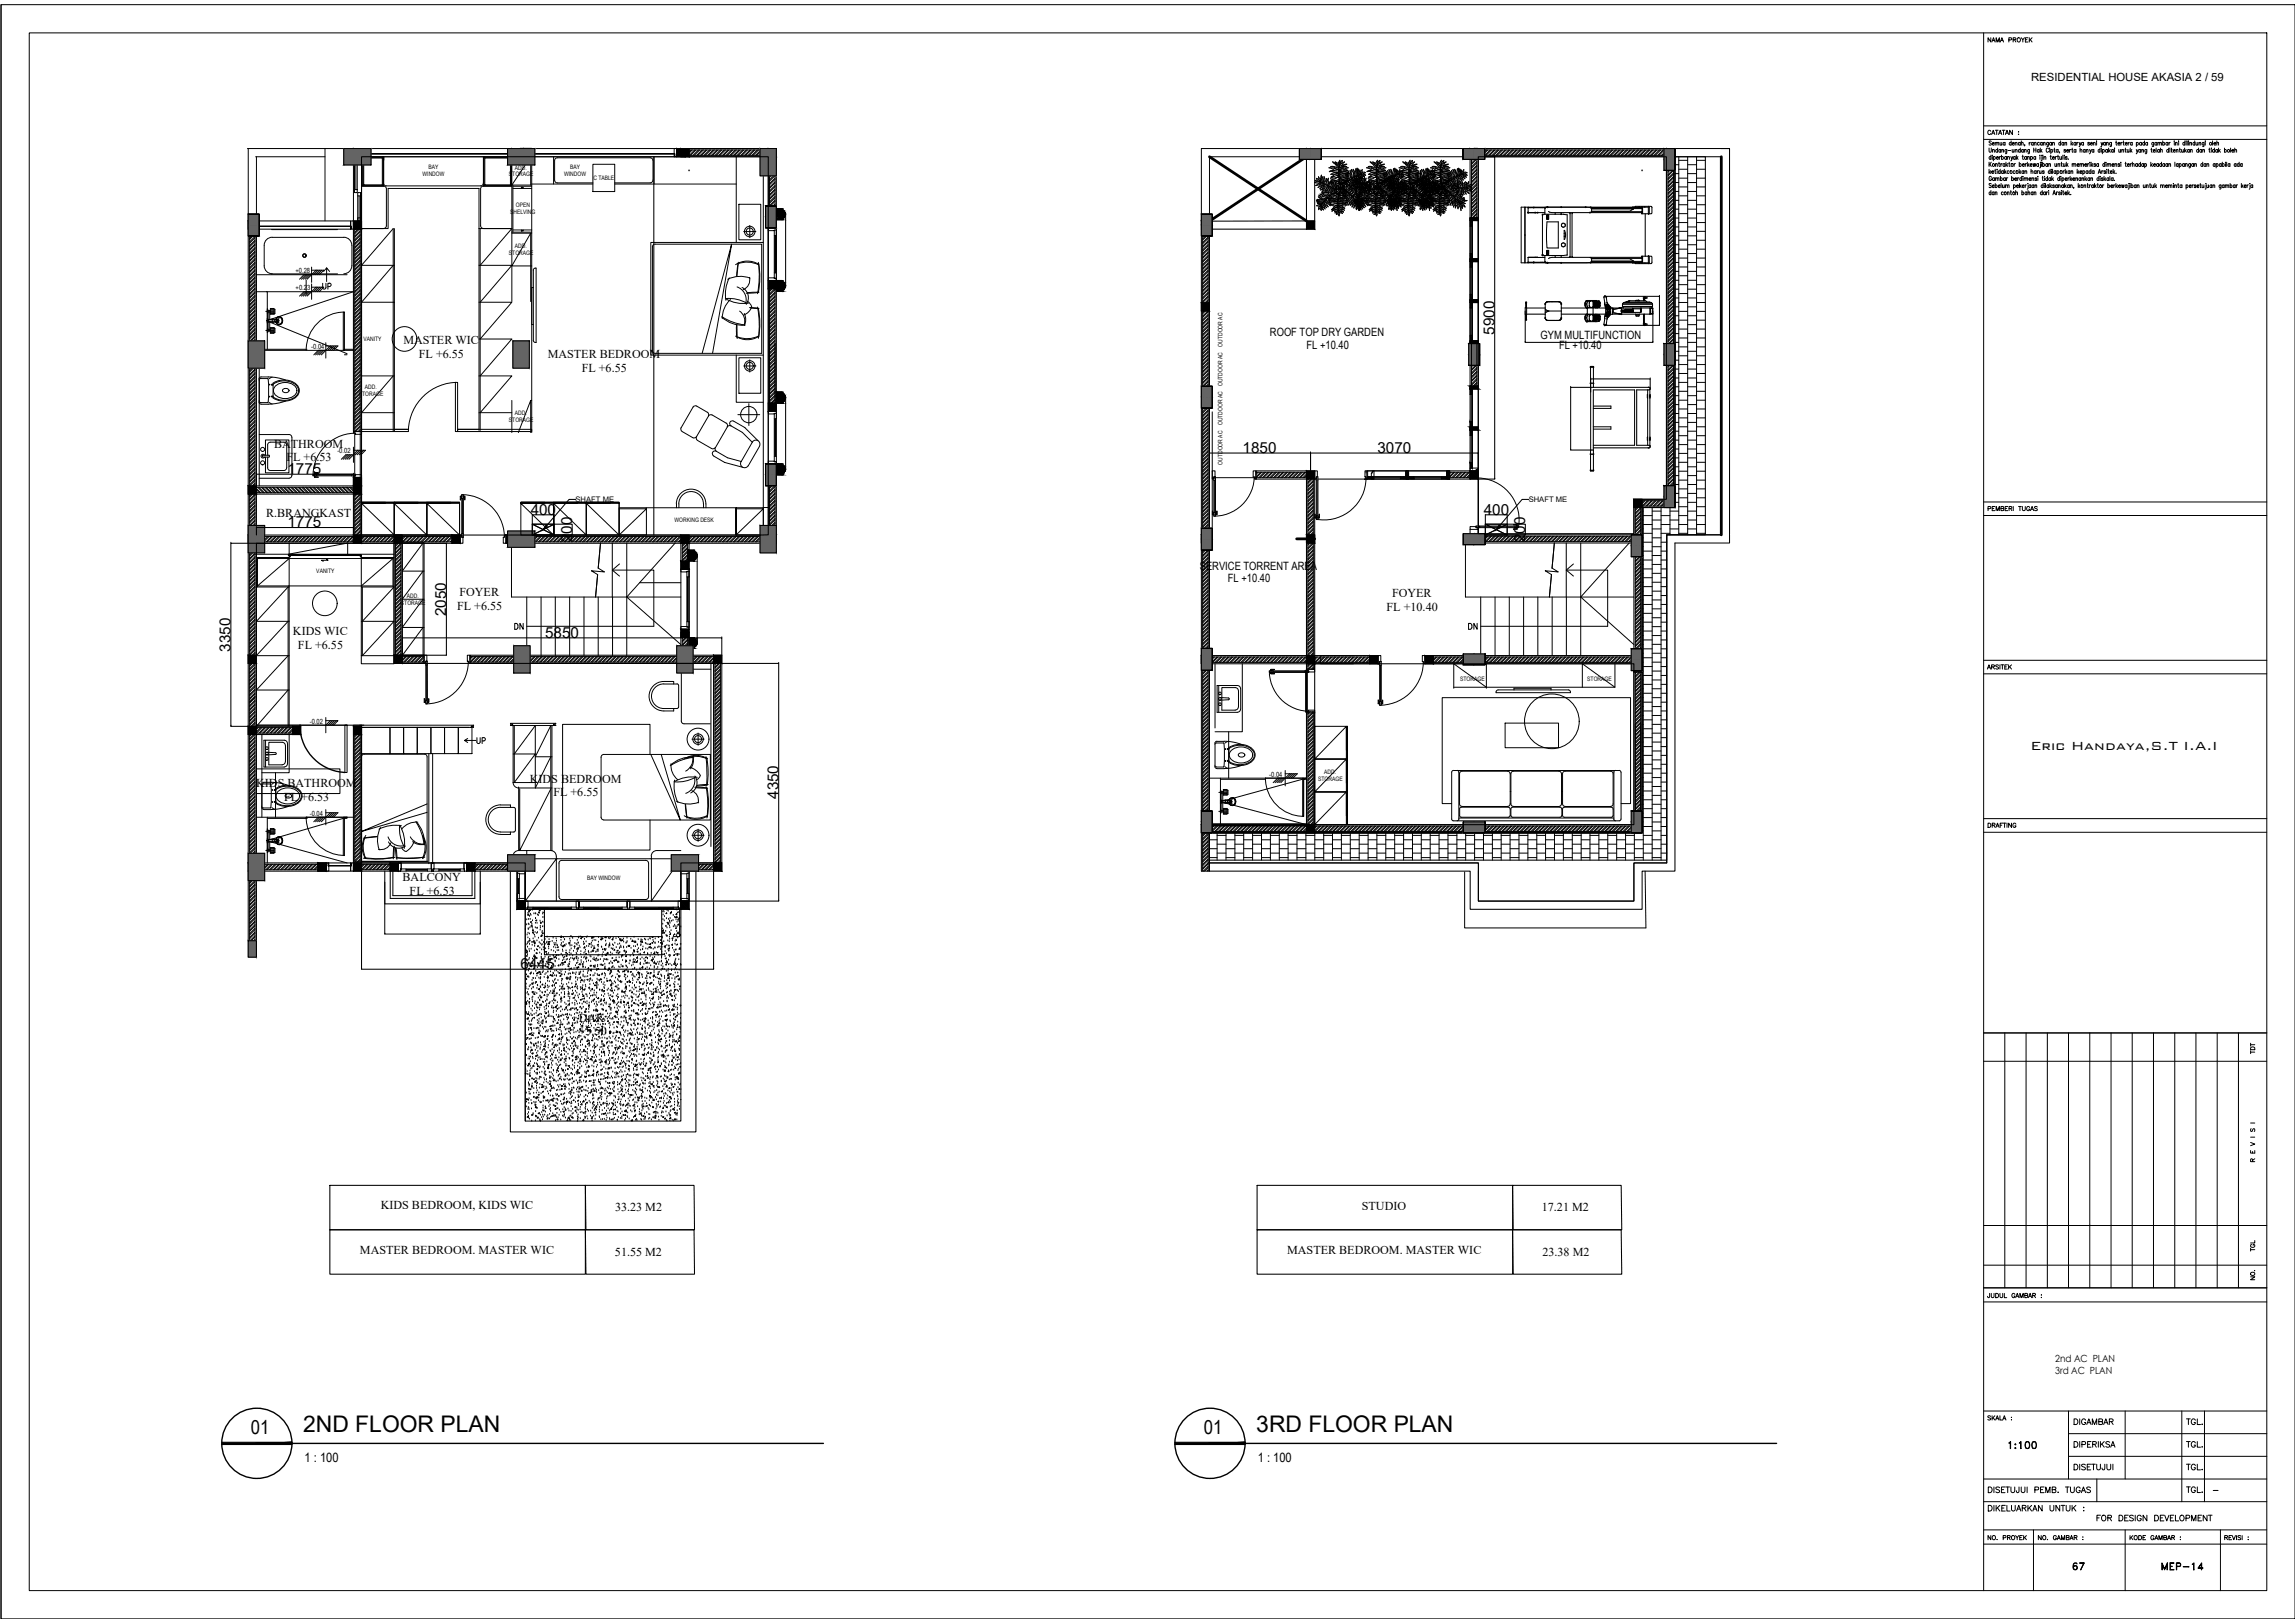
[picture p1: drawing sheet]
<svg xmlns="http://www.w3.org/2000/svg" width="420mm" height="297mm" viewBox="0 0 420 297" stroke-linecap="round" stroke-linejoin="round" font-family="sans-serif">
<defs><g id="words">
<g font-size="4.4">
<text x="61.7" y="54.3" transform="rotate(-90 61.7 54.3)">UP</text>
<text x="378.5" y="288.6">67</text>
<text x="394.8" y="288.6">MEP-14</text>
</g>
<g font-size="4.2">
<text x="55.5" y="262">2ND FLOOR PLAN</text>
<text x="230" y="262">3RD FLOOR PLAN</text>
</g>
<g font-size="4">
<text x="93.1" y="116.4">DN</text>
<text x="267.8" y="116.4">DN</text>
<text x="86.4" y="137.2">UP</text>
</g>
<g font-size="3.6">
<text x="45.9" y="262.4">01</text>
<text x="220.4" y="262.4">01</text>
</g>
<text font-size="2.9" x="371.8" y="137.2">Eric Handaya,S.T I.A.I</text>
<g font-size="2.8">
<text x="273.6" y="61.3" transform="rotate(-90 273.6 61.3)">5900</text>
<text x="227.5" y="82.9">1850</text>
<text x="252.2" y="82.9">3070</text>
<text x="52.6" y="86.7">1775</text>
<text x="97.2" y="94.2">400</text>
<text x="271.7" y="94.2">400</text>
<text x="52.6" y="96.5">1775</text>
<text x="104.7" y="99.2" transform="rotate(-90 104.7 99.2)">200</text>
<text x="279.2" y="99.2" transform="rotate(-90 279.2 99.2)">200</text>
<text x="81.7" y="112.8" transform="rotate(-90 81.7 112.8)">2050</text>
<text x="42.2" y="119.3" transform="rotate(-90 42.2 119.3)">3350</text>
<text x="99.8" y="116.7">5850</text>
<text x="142.5" y="146.2" transform="rotate(-90 142.5 146.2)">4350</text>
<text x="95.3" y="177.3">6445</text>
</g>
<text font-size="2.6" x="404.3" y="274.1">-</text>
<g font-size="2.4">
<text x="55.8" y="267.6">1 : 100</text>
<text x="230.3" y="267.6">1 : 100</text>
</g>
<g font-size="2.2">
<text x="73.9" y="63">MASTER WIC</text>
<text x="76.7" y="65.5">FL +6.55</text>
<text x="100.3" y="65.5">MASTER BEDROOM</text>
<text x="106.5" y="68">FL +6.55</text>
<text x="50.2" y="82">BATHROOM</text>
<text x="52.5" y="84.5">FL +6.53</text>
<text x="48.7" y="94.6">R.BRANGKAST</text>
<text x="83.7" y="111.6">FL +6.55</text>
<text x="84.1" y="109.1">FOYER</text>
<text x="253.9" y="111.7">FL +10.40</text>
<text x="254.8" y="109.2">FOYER</text>
<text x="53.6" y="116.2">KIDS WIC</text>
<text x="54.5" y="118.7">FL +6.55</text>
<text x="97" y="143.3">KIDS BEDROOM</text>
<text x="46.9" y="144.1">KIDS BATHROOM</text>
<text x="52" y="146.6">FL +6.53</text>
<text x="101.3" y="145.8">FL +6.55</text>
<text x="73.7" y="161.2">BALCONY</text>
<text x="75" y="163.7">FL +6.53</text>
<text x="106" y="187">DAK</text>
<text x="106" y="189.5">+5.50</text>
<text x="69.7" y="221.3">KIDS BEDROOM, KIDS WIC</text>
<text x="112.6" y="221.7">33.23 M2</text>
<text x="249.3" y="221.5">STUDIO</text>
<text x="282.3" y="221.7">17.21 M2</text>
<text x="65.9" y="229.6">MASTER BEDROOM. MASTER WIC</text>
<text x="112.6" y="229.8">51.55 M2</text>
<text x="235.6" y="229.6">MASTER BEDROOM. MASTER WIC</text>
<text x="282.4" y="229.8">23.38 M2</text>
</g>
<g font-size="2.1">
<text x="371.9" y="14.9">RESIDENTIAL HOUSE AKASIA 2 / 59</text>
<text x="232.5" y="61.6">ROOF TOP DRY GARDEN</text>
<text x="239.2" y="63.8">FL +10.40</text>
<text x="282" y="62">GYM MULTIFUNCTION</text>
<text x="285.4" y="64">FL +10.40</text>
<text x="219.6" y="104.2">SERVICE TORRENT AREA</text>
<text x="224.8" y="106.5">FL +10.40</text>
</g>
<g font-size="1.8">
<text x="376.3" y="249.3">2nd AC PLAN</text>
<text x="376.3" y="251.4">3rd AC PLAN</text>
</g>
<g font-size="1.4">
<text x="105.4" y="91.9">SHAFT ME</text>
<text x="279.9" y="91.9">SHAFT ME</text>
</g>
<g font-size="1.3">
<text x="54.1" y="50">+0.28</text>
<text x="54.1" y="53.1">+0.23</text>
<text x="57" y="63.8">-0.04</text>
<text x="61.8" y="83">-0.02</text>
<text x="56.7" y="132.4">-0.02</text>
<text x="232.4" y="142.1">-0.04</text>
<text x="56.7" y="149.3">-0.04</text>
</g>
<g font-size="1.1">
<text x="77.4" y="32.2">WINDOW</text>
<text x="78.5" y="31">BAY</text>
<text x="93.2" y="32.3">STORAGE</text>
<text x="94.3" y="31.1">ADD.</text>
<text x="103.3" y="32.2">WINDOW</text>
<text x="104.4" y="31">BAY</text>
<text x="108.6" y="32.9">C TABLE</text>
<text x="93.4" y="39.2">SHELVING</text>
<text x="94.5" y="38">OPEN</text>
<text x="93.2" y="46.7">STORAGE</text>
<text x="94.3" y="45.5">ADD.</text>
<text x="66.5" y="62.4">VANITY</text>
<text x="223.8" y="63.4" transform="rotate(-90 223.8 63.4)">OUTDOOR AC</text>
<text x="66.8" y="71.2">ADD.</text>
<text x="223.8" y="70.7" transform="rotate(-90 223.8 70.7)">OUTDOOR AC</text>
<text x="65.7" y="72.5">STORAGE</text>
<text x="93.2" y="77.2">STORAGE</text>
<text x="94.3" y="76">ADD.</text>
<text x="223.8" y="77.8" transform="rotate(-90 223.8 77.8)">OUTDOOR AC</text>
<text x="223.8" y="85" transform="rotate(-90 223.8 85)">OUTDOOR AC</text>
<text x="123.5" y="95.4">WORKING DESK</text>
<text x="57.9" y="104.9">VANITY</text>
<text x="73.4" y="110.7">STORAGE</text>
<text x="74.5" y="109.4">ADD.</text>
<text x="267.3" y="124.6">STORAGE</text>
<text x="290.6" y="124.6">STORAGE</text>
<text x="241.3" y="142.9">STORAGE</text>
<text x="242.4" y="141.7">ADD.</text>
<text x="107.5" y="161.1">BAY WINDOW</text>
</g>
</g></defs>
<!-- layer: XR-KOP A3_MOZART$0$KOP-A1$0$A-GRSKOP -->
<g fill="none" stroke="#000" stroke-width=".18">
<path d="M.2 .9v295.4M.2 .9h420v295.4h-420zM5.4 6h409.6v285.1h-409.6zM363.2 6v285.1M363.2 25.5h51.8M363.2 23h51.8M363.2 91.9h51.8M363.2 94.3h51.8M363.2 120.8h51.8M363.2 123.3h51.8M363.2 149.8h51.8M363.2 152.3h51.8"/>
<path d="M363.2 189h51.8M363.2 194.2h51.8M367 189v46.7M370.9 189v46.7M374.8 189v46.7M378.7 189v46.7M382.6 189v46.7M386.5 189v46.7M390.4 189v46.7M394.3 189v46.7M398.1 189v46.7M402 189v46.7"/>
<path d="M405.9 189v46.7M409.8 189v46.7M363.2 224.3h51.8M363.2 231.5h51.8M363.2 235.7h51.8M363.2 238.3h51.8M363.2 258.2h51.8M378.7 258.2v12.5M389.1 258.2v12.5M399.4 258.2v16.6M403.6 258.2v16.6M363.2 280h51.8"/>
<path d="M363.2 274.8h51.8M363.2 270.7h51.8M372.3 280v11.1M378.7 266.5h36.3M378.7 262.4h36.3M383.9 270.7v4.1M389.1 280v11.1M406.5 280v11.1M363.2 282.6h51.8"/>
</g>
<!-- layer: XR-KOP A3_MOZART$0$KOP-A1$0$A-TXTKOP -->
<g fill="none" stroke="#000" stroke-width=".18">
<path d="M364.5 6.9v.8l-.5-.8v.8M364.7 7.7l.3-.8 .3 .8M364.8 7.4h.3M365.4 7.7v-.8l.3 .8 .3-.8v.8M366.2 7.7l.3-.8 .3 .8M366.3 7.4h.4M367.8 7.3l.5-.1v-.2l-.5-.1v.8M368.6 7.3l.4-.1v-.2l-.4-.1v.8M368.8 7.3l.3 .4M370 6.9l.3 .4v.4M370.6 6.9l-.3 .4M370.8 7.3h.3"/>
<path d="M371.3 6.9h-.5v.8h.5M371.5 6.9v.8M371.7 7.2l.3 .5M372 6.9l-.5 .5M364.2 27.1v.7l.1 .1 .2-.1 .1-.7M364.2 29.7v.8M364.2 31v.8M364.3 31.5l.2 .3M364.3 30l.3 .5M364.4 31.2l-.2 .4M364.5 24a.28 .28 0 0 0-.4-.2 .28 .28 0 0 0-.2 .3v.2a.28 .28 0 0 0 .2 .3 .28 .28 0 0 0 .4-.2M364.5 28.8l-.1-.1a.23 .23 0 0 0-.3 .2 .23 .23 0 0 0 .3 .2l.1-.1"/>
<path d="M364.5 35.2h-.1a.23 .23 0 0 0-.3 .2 .23 .23 0 0 0 .3 .2l.1-.1M364.5 28.4v.8M364.5 34.9v.8M364.6 25.9l-.2-.1-.2 .1 .2 .3a.21 .21 0 0 1 .1 .4 .21 .21 0 0 1-.3-.1M364.6 33.7l-.4-.1v.3l.3 .1 .1 .2-.2 .1-.2-.1M364.6 29.7l-.4 .5M364.6 32.5a.23 .23 0 0 0-.3-.2 .23 .23 0 0 0-.1 .3v.2a.23 .23 0 0 0 .2 .3 .23 .23 0 0 0 .2-.3h-.2M364.6 24.6l.3-.8 .3 .8M364.6 31.5h.4l-.1-.2a.22 .22 0 0 0-.3 .2 .22 .22 0 0 0 .4 .2M364.7 28.4h.1M364.7 24.4h.4M364.7 26.3h.4v-.2a.22 .22 0 0 0-.4 .2 .22 .22 0 0 0 .4 .2"/>
<path d="M364.7 34h.4v-.1a.22 .22 0 0 0-.4 .2 .21 .21 0 0 0 .4 .1M364.7 28.6v.6M364.8 27.5l.3-.1v.5M364.8 27.4v.5M364.9 28.8l.1-.1a.22 .22 0 0 1 .3 .2 .22 .22 0 0 1-.4 .1M364.9 28.6v.8M365.1 35.2h-.1a.23 .23 0 0 0-.3 .2 .23 .23 0 0 0 .3 .2l.1-.1M365.1 35.1v.6M365.1 32.6a.21 .21 0 0 0-.3 0 .21 .21 0 0 0 0 .3 .21 .21 0 0 0 .3 0M365.1 32.5v.5M365.2 31.2h.2M365.3 26.2l.3-.1v.5"/>
<path d="M365.3 31v.6l.1 .2M365.3 33.9a.21 .21 0 0 1 .3 0 .21 .21 0 0 1 0 .3 .21 .21 0 0 1-.3 0M365.3 35.3l.3-.1v.5M365.3 26.1v.5M365.3 33.6v.7M365.3 35.1v.6M365.3 23.8h.5M365.3 30.1l.3-.1 .1 .5M365.3 32.7l.3-.1 .1 .4M365.3 29.9v.6M365.3 32.5v.5M365.5 28.9h.4l-.1-.2a.22 .22 0 0 0-.3 .2 .22 .22 0 0 0 .4 .1"/>
<path d="M365.5 23.8v.8M365.6 26.2l.3-.1v.5M365.6 31h.1M365.6 31.2v.6M365.7 32.7l.3-.1v.4M365.7 27.5a.21 .21 0 0 0-.3 0 .21 .21 0 0 0 0 .3 .21 .21 0 0 0 .3 0M365.7 27.1v.8M365.8 34h.4v-.1a.22 .22 0 0 0-.3 0 .22 .22 0 0 0 0 .3 .22 .22 0 0 0 .3 0M365.9 24.6l.3-.8 .3 .8M365.9 29.9h.2M366 29.7v.6l.1 .2M366 24.4h.4"/>
<path d="M366 28.6v.6M366.2 26.1v.4l.3-.1M366.2 31.4l-.1-.1a.22 .22 0 0 0-.3 .2 .22 .22 0 0 0 .4 .2M366.2 31v.8M366.2 32.6h.1a.22 .22 0 0 1 .3 .2 .22 .22 0 0 1-.4 .1M366.2 32.3v.7M366.3 27.5a.2 .2 0 0 0-.3 0 .2 .2 0 0 0 0 .3 .2 .2 0 0 0 .3 0M366.3 28.6l-.3 .3M366.3 27.4v.5M366.3 29.9v.6M366.4 33.6v.7M366.4 28.8l.1-.1a.22 .22 0 0 1 .3 .2 .22 .22 0 0 1-.4 .1"/>
<path d="M366.4 28.4v.8M366.5 27.5l.3-.1v.5M366.5 26.1v.5M366.5 27.4v.5M366.5 29.9l-.2 .3M366.5 23.8h.6M366.6 33.8v.5l.3-.1M366.8 31.4a.21 .21 0 0 0-.3 0 .21 .21 0 0 0 0 .3 .21 .21 0 0 0 .3 0M366.8 35.2h-.1a.22 .22 0 0 0-.3 .2 .22 .22 0 0 0 .4 .1M366.8 31.2v.6M366.8 23.8v.8M366.9 33.8v.5"/>
<path d="M366.9 31v.8M367.1 30.1l-.1-.1a.22 .22 0 0 0-.3 .2 .22 .22 0 0 0 .4 .2M367.1 29.9v.6M367.1 26.2l-.1-.1a.22 .22 0 0 0-.3 .2 .22 .22 0 0 0 .4 .2M367.1 26.1v.5M367.1 31.5l.2 .3M367.1 32.6a.21 .21 0 0 0-.3 0 .21 .21 0 0 0 0 .3 .21 .21 0 0 0 .3 0M367.1 24.6l.3-.8 .3 .8M367.1 32.5v.5M367.2 34l.3-.1v.4M367.2 33.8v.5M367.2 29.7v.8"/>
<path d="M367.2 31.2l-.3 .4M367.2 24.4h.4M367.3 28.8v-.1a.22 .22 0 0 0-.3 .2 .22 .22 0 0 0 .3 .1M367.3 28.6v.6M367.3 32.5v.5M367.4 30.2l.2 .3M367.4 27.4v.7h-.3M367.4 27.5a.2 .2 0 0 0-.3 0 .2 .2 0 0 0 0 .3 .2 .2 0 0 0 .3 0M367.5 34l.3-.1v.4M367.5 35.3l.3-.1v.5M367.5 35.1v.6M367.5 28.8l.3-.1 .1 .5"/>
<path d="M367.5 28.6v.6M367.5 29.9l-.3 .4M367.6 32.5l-.3 .3M367.6 27.5h.5M367.7 29.9h.3M367.8 31.4l-.1-.1a.22 .22 0 0 0-.3 .2 .22 .22 0 0 0 .4 .2M367.8 29.7v.6l.2 .2M368 35.1h.3M368.1 28.6l.2 .6 .2-.6M368.1 34.9v.6l.2 .2M368.2 26.2l-.1-.1a.22 .22 0 0 0-.3 .2 .22 .22 0 0 0 .4 .2M368.2 25.8v.8"/>
<path d="M368.3 32.6a.21 .21 0 0 1 .3 0 .21 .21 0 0 1 0 .3 .21 .21 0 0 1-.3 0M368.3 32.3v.7M368.3 29.2l-.2 .2M368.4 27.4v.4l.3-.1M368.4 26.3h.4l-.1-.2a.21 .21 0 0 0-.3 .1 .21 .21 0 0 0 .1 .3 .21 .21 0 0 0 .3 0M368.4 23.8v.8l-.5-.8v.8M368.6 33.9a.21 .21 0 0 1 .3 0 .21 .21 0 0 1 0 .3 .21 .21 0 0 1-.3 0M368.6 33.8v.8M368.7 27.4v.5M368.7 29.9v.6M368.9 32.8h.3v-.2a.21 .21 0 0 0-.3 .1 .21 .21 0 0 0 0 .3 .21 .21 0 0 0 .3-.1M368.9 31.4a.21 .21 0 0 0-.3 0 .21 .21 0 0 0 0 .3 .21 .21 0 0 0 .3 0"/>
<path d="M368.9 26.2l.3-.1 .1 .5M368.9 27.5l.3-.1 .1 .5M368.9 28.8v-.1a.23 .23 0 0 0-.3 .2 .23 .23 0 0 0 .3 .2v-.1M368.9 26.1v.5M368.9 27.4v.5M368.9 28.6v.6M369 29.9l-.3 .3M369 35.3l.3-.1 .1 .5M369 34.9v.8M369.1 28.4v.8M369.2 34h.3v-.1a.22 .22 0 0 0-.3 0 .22 .22 0 0 0 0 .3 .22 .22 0 0 0 .3 0M369.3 28.9l.2 .3"/>
<path d="M369.4 32.5v.5M369.4 28.6l-.3 .4M369.5 24.1h.1M369.5 24.6h.1M369.6 32.5l-.2 .3M369.7 31v.8M369.7 30.1v-.1a.22 .22 0 0 1 .3 .2 .22 .22 0 0 1-.3 .2M369.7 29.7v.8M369.7 33.6v.7M369.8 31.5l.2 .3M369.8 34l.2 .3M369.9 26.2a.21 .21 0 0 0-.3 0 .21 .21 0 0 0 0 .3 .21 .21 0 0 0 .3 0"/>
<path d="M369.9 27.5a.21 .21 0 0 0-.3 0 .21 .21 0 0 0 0 .3 .21 .21 0 0 0 .3 0M369.9 26.1v.5M369.9 27.1v.8M370 31.2l-.3 .4M370 33.8l-.3 .4M370.1 26.2l.3-.1v.5M370.1 25.8v.8M370.1 32.6a.22 .22 0 0 0-.3 .2 .22 .22 0 0 0 .3 .1M370.1 32.3v.7M370.2 35.2a.23 .23 0 0 1 .3 .2 .23 .23 0 0 1-.3 .2v-.1M370.2 34.9v.8M370.2 34h.4l-.1-.1a.22 .22 0 0 0-.2 0 .22 .22 0 0 0 0 .3 .22 .22 0 0 0 .3 0"/>
<path d="M370.2 28.6h.2M370.2 30.2h.4l-.1-.2a.22 .22 0 0 0-.3 .2 .22 .22 0 0 0 .4 .2M370.3 28.4v.6l.2 .2M370.3 32.3h.1M370.4 32.5v.5M370.4 27.5a.21 .21 0 0 0-.3 0 .21 .21 0 0 0 0 .3 .21 .21 0 0 0 .3 0M370.4 27.4v.5M370.5 31.4v-.1a.22 .22 0 0 0-.3 .2 .22 .22 0 0 0 .3 .2M370.5 31.2v.6M370.6 32.7l.3-.1v.4M370.6 32.5v.5M370.6 27.5l.3-.1v.5"/>
<path d="M370.6 27.4v.5M370.7 26.5l-.1 .2M370.7 31.4l.3-.1 .1 .5M370.7 31.2v.6M370.8 33.8v.5M370.8 29.9v.6M370.9 32.7l.3-.1v.4M371 28.8l-.1-.1a.22 .22 0 0 0-.3 .2 .22 .22 0 0 0 .4 .1M371 33.8l-.2 .2M371 28.6v.6M371 29.9l-.2 .3M371.1 35.2h-.1a.23 .23 0 0 0-.3 .2 .23 .23 0 0 0 .3 .2l.1-.1"/>
<path d="M371.1 35.1v.6M371.2 29.7v.8M371.2 28.8l.3-.1v.5M371.2 28.6v.6M371.2 33.6h.1M371.3 33.8v.7l-.2 .1M371.3 35.3l.3-.1v.5M371.3 30.2l.2 .3M371.3 34.9v.8M371.5 32.8h.3v-.2a.22 .22 0 0 0-.4 .2 .22 .22 0 0 0 .4 .1M371.5 29.9l-.3 .4M371.5 26.1v.5"/>
<path d="M371.5 27.4v.7h-.2M371.5 27.5a.2 .2 0 0 0-.2 0 .2 .2 0 0 0 0 .3 .2 .2 0 0 0 .2 0M371.7 30.2h.3v-.2a.22 .22 0 0 0-.3 .2 .22 .22 0 0 0 .3 .2M371.7 26.1l-.2 .2M371.8 28.8v-.1a.22 .22 0 0 1 .3 .2 .22 .22 0 0 1-.3 .1M371.8 28.6v.8M371.8 33.9a.21 .21 0 0 0-.3 0 .21 .21 0 0 0 0 .3 .21 .21 0 0 0 .3 0M371.8 33.8v.5M371.8 31.4l.3-.1 .1 .5M371.8 31v.8M372 32.7l.3-.1v.4M372 32.5v.5"/>
<path d="M372.2 29.9l.1 .6 .1-.6 .2 .6 .1-.6M372.2 35.2h-.1a.23 .23 0 0 0-.3 .2 .23 .23 0 0 0 .3 .2l.1-.1M372.2 35.1v.6M372.2 26.2a.21 .21 0 0 0-.3 0 .21 .21 0 0 0 0 .3 .21 .21 0 0 0 .3 0M372.2 26.1v.5M372.3 27.1v.8M372.3 27.5h.4M372.3 33.9a.21 .21 0 0 0-.3 0 .21 .21 0 0 0 0 .3 .21 .21 0 0 0 .3 0M372.3 33.8v.5M372.4 35.3l.3-.1v.5M372.4 35.1v.6M372.4 26.2l.3-.1 .1 .5"/>
<path d="M372.4 26.1v.5M372.6 34l.3-.1v.4M372.6 33.8v.5M372.7 28.8l-.1-.1a.22 .22 0 0 0-.3 .2 .22 .22 0 0 0 .4 .1M372.7 28.6v.6M372.7 27.1v.8M372.8 31.4a.21 .21 0 0 0-.3 0 .21 .21 0 0 0 0 .3 .21 .21 0 0 0 .3 0M372.8 31.2v.6M372.9 32.6h-.3l.3 .3-.1 .1-.2-.1M373 31.2v.6M373.1 32.3h.1M373.1 32.5v.5"/>
<path d="M373.2 30.1l-.1-.1a.22 .22 0 0 0-.3 .2 .22 .22 0 0 0 .4 .2M373.2 31.2l-.2 .3M373.2 29.9v.6M373.3 27.5a.2 .2 0 0 0-.3 0 .2 .2 0 0 0 0 .3 .2 .2 0 0 0 .3 0M373.3 27.4v.5M373.4 26.2a.21 .21 0 0 0-.3 0 .21 .21 0 0 0 0 .3 .21 .21 0 0 0 .3 0M373.4 31.2v.5l.3-.1M373.4 28.4h.1M373.5 28.6v.6M373.5 27.1v.8M373.5 29.7h.1M373.6 29.9v.7l-.2 .1"/>
<path d="M373.7 27.6l.2 .3M373.7 31.2v.6M373.7 29.7h.1M373.7 29.9v.6M373.8 28.4h.1M373.8 28.6v.7l-.1 .1M373.8 27.4l-.3 .3M373.9 32.5h.2M373.9 26.2l-.1-.1a.22 .22 0 0 0-.3 .2 .22 .22 0 0 0 .4 .2M373.9 35.2h-.1a.23 .23 0 0 0-.3 .2 .23 .23 0 0 0 .3 .2l.1-.1M373.9 26.1v.5M373.9 34.9v.8"/>
<path d="M374 30.1v-.1a.22 .22 0 0 1 .3 .2 .22 .22 0 0 1-.3 .2M374 32.3v.6l.1 .1M374 29.7v.8M374 28.4h.1M374 28.6v.6M374 33.9a.22 .22 0 0 0-.3 .2 .22 .22 0 0 0 .3 .1M374 33.6v.7M374.1 26.2l.3-.1v.5M374.1 26.1v.5M374.2 28.8l.3-.1v.5M374.2 28.6v.6M374.2 31.4l-.2-.1 .2 .4-.1 .1-.2-.1"/>
<path d="M374.2 33.6h.1M374.3 33.8v.5M374.3 32.3h.1M374.3 32.5v.5M374.5 35.2h-.1a.22 .22 0 0 0-.3 .2 .22 .22 0 0 0 .4 .1M374.5 35.1v.6M374.5 33.6v.7M374.7 35.1v.6M374.9 30.1l-.1-.1a.22 .22 0 0 0-.3 .2 .22 .22 0 0 0 .4 .2M374.9 32.6h-.1a.22 .22 0 0 0-.3 .2 .22 .22 0 0 0 .4 .1M374.9 29.9v.6M374.9 32.3v.7"/>
<path d="M374.9 35.1l-.2 .3M375 26.1v.7h-.2M375 26.2l-.1-.1a.22 .22 0 0 0-.3 .2 .22 .22 0 0 0 .4 .2M375 27.3l-.1-.2a.36 .36 0 0 0-.3 .4 .36 .36 0 0 0 .3 .3l.1-.1M375.1 30.1l.3-.1v.5M375.1 33.9h-.1a.22 .22 0 0 0-.3 .2 .22 .22 0 0 0 .4 .1M375 34.9h.1M375.1 29.9v.6M375.1 33.8v.5M375.1 35.1v.6M375.2 27.1h.1M375.2 27.4v.5"/>
<path d="M375.3 33.6v.7M375.3 31.4v-.1a.22 .22 0 0 0-.3 .2 .22 .22 0 0 0 .3 .2M375.3 28.6h.2M375.3 31v.8M375.4 34l.2 .3M375.4 28.4v.6l.2 .2M375.4 32.6a.21 .21 0 0 0-.3 0 .21 .21 0 0 0 0 .3 .21 .21 0 0 0 .3 0M375.4 32.5v.5M375.5 27.5v-.1a.22 .22 0 0 1 .3 .2 .22 .22 0 0 1-.3 .2M375.5 27.4v.7M375.6 26.2a.21 .21 0 0 0-.3 0 .21 .21 0 0 0 0 .3 .21 .21 0 0 0 .3 0M375.5 31h.1"/>
<path d="M375.6 26.1v.5M375.6 31.2v.6M375.6 33.8l-.3 .4M375.6 32.3v.7M375.8 28.9h.3l-.1-.2a.22 .22 0 0 0-.3 .2 .22 .22 0 0 0 .4 .1M375.8 32.8l.2 .2M375.8 26.2l.3-.1v.5M375.8 26.1v.5M375.8 31v.8M375.8 35.7l.3-.8 .2 .8M375.9 32.5l-.3 .4M375.9 35.4h.3"/>
<path d="M376 27.4h.2M376.1 27.1v.7l.2 .1M376.1 33.9l-.1-.1-.2 .1 .3 .2v.2l-.3-.1M376.2 29.9v.5l.3-.1M376.3 28.6v.6M376.4 31.4l-.1-.1a.22 .22 0 0 0-.3 .2 .22 .22 0 0 0 .4 .2M376.4 31.2v.6M376.5 35.1v.6M376.5 28.6l-.2 .3M376.5 29.9v.6M376.6 31.4a.21 .21 0 0 1 .3 0 .21 .21 0 0 1 0 .3 .21 .21 0 0 1-.3 0M376.6 31.2v.8"/>
<path d="M376.6 33.9a.22 .22 0 0 0-.3 .2 .22 .22 0 0 0 .3 .1M376.6 33.8v.5M376.7 28.6h.2M376.7 35.1l-.2 .3M376.8 28.4v.6l.1 .2M376.8 30.1l.3-.1v.5M376.8 29.9v.6M376.8 27.5l-.1-.1a.22 .22 0 0 0-.3 .2 .22 .22 0 0 0 .4 .2M376.8 27.4v.5M376.9 34l.2-.1 .1 .4M376.9 33.8v.5M377.1 27.8l-.1 .2"/>
<path d="M377.1 32.6a.21 .21 0 0 0-.3 0 .21 .21 0 0 0 0 .3 .21 .21 0 0 0 .3 0M377.1 32.3v.7M377.1 28.6v.5l.3-.1M377.2 35.2l-.1-.1-.2 .1 .3 .2v.2l-.3-.1M377.3 26.2l-.1-.1a.22 .22 0 0 0-.3 .2 .22 .22 0 0 0 .4 .2M377.3 25.8v.8M377.3 32.3h.1M377.3 32.5v.5M377.3 29.9h.2M377.4 29.7v.6l.1 .2M377.4 34.9h.1M377.4 28.6v.6"/>
<path d="M377.4 35.1v.6M377.5 32.6a.22 .22 0 0 1 .4 .2 .22 .22 0 0 1-.4 .1M377.5 32.5v.8M377.6 35.1h.2M377.7 28.4v.8M377.7 34.9v.6l.1 .2M377.7 31.2v.6M377.7 29.9l.1 .5 .3-.1M377.8 33.9a.21 .21 0 0 0-.3 0 .21 .21 0 0 0 0 .3 .21 .21 0 0 0 .3 0M377.8 33.8v.5M377.8 26.2v-.1a.22 .22 0 0 0-.3 .2 .22 .22 0 0 0 .3 .2M377.8 26.1v.5"/>
<path d="M377.9 28.4h.1M377.9 28.6v.6M378 31.2l-.3 .3M378 33.6v.7M378 26.2l.3-.1 .1 .5M378 35.4h.4l-.1-.2a.22 .22 0 0 0-.3 .2 .22 .22 0 0 0 .4 .1M378 26.1v.5M378.1 32.8h.3v-.2a.22 .22 0 0 0-.3 .2 .22 .22 0 0 0 .3 .1M378.1 29.9v.6M378.1 31v.8M378.1 34l.2 .3M378.2 27.5l-.1-.1-.3 .1 .3 .2v.1h-.3"/>
<path d="M378.2 31.5l.2 .3M378.3 33.8l-.3 .4M378.3 29.7v.8M378.4 27.6h.3v-.2a.22 .22 0 0 0-.3 .1 .22 .22 0 0 0 0 .3 .22 .22 0 0 0 .3 0M378.4 31.2l-.3 .4M378.4 30.2l.2 .3M378.4 28.8l-.1-.2-.2 .2 .3 .1v.2l-.3-.1M378.6 34.9v.8M378.6 29.9l-.3 .4M378.6 32.5v.5M378.7 29.1h.1M378.7 35.4l.2 .3"/>
<path d="M378.8 32.5l-.2 .3M378.8 33.9a.21 .21 0 0 0-.3 0 .21 .21 0 0 0 0 .3 .21 .21 0 0 0 .3 0M378.8 33.8v.5M378.9 35.1l-.3 .4M378.9 27.4v.5M378.9 31.4v-.1a.22 .22 0 0 0-.3 .2 .22 .22 0 0 0 .3 .2M378.9 31.2v.6M379 32.3v.7M379 34l.3-.1 .1 .4M379 33.8v.5M379.1 35.6h.1M379.1 32.8l.2 .2"/>
<path d="M379.1 27.4l-.2 .2M379.2 31.4l.3-.1v.5M379.2 25.8v.8M379.2 31.2v.6M379.3 26.3l.2 .3M379.3 27.4h.2M379.3 32.5l-.3 .4M379.4 27.1v.7l.1 .1M379.4 30.1l.3-.1v.5M379.4 29.9v.6M379.5 26.1l-.3 .3M379.5 32.8h.3v-.2a.22 .22 0 0 0-.3 .2 .22 .22 0 0 0 .3 .1"/>
<path d="M379.7 34.3l-.1 .2M379.7 30.1l.3-.1v.5M380 26.2a.21 .21 0 0 0-.3 0 .21 .21 0 0 0 0 .3 .21 .21 0 0 0 .3 0M380 32.7l.3-.1v.4M380 26.1v.5M380 32.5v.5M380 27.5v-.1a.22 .22 0 0 0-.3 .2 .22 .22 0 0 0 .3 .2M380 27.4v.5M380.2 26.1v.5M380.3 30.2h.3v-.2a.22 .22 0 0 0-.3 .2 .22 .22 0 0 0 .3 .2M380.3 31v.8M380.4 31.5l.2 .3"/>
<path d="M380.5 26.1l-.3 .2M380.5 33.6v.7M380.6 31.2l-.3 .4M380.6 34l.2 .3M380.6 26.1l.2 .5 .2-.5M380.8 33.8l-.3 .4M380.8 30.1l.3-.1v.5M380.8 31.5h.3v-.2a.21 .21 0 0 0-.3 .1 .21 .21 0 0 0 .1 .3 .21 .21 0 0 0 .2 0M380.8 29.9v.6M380.8 26.6l-.2 .2M380.8 27.5l.3-.1v.5M380.8 27.1v.8"/>
<path d="M380.9 32.6a.22 .22 0 0 0-.3 .2 .22 .22 0 0 0 .3 .1M380.9 32.5v.5M381.1 30.1l.3-.1v.5M381.1 32.7l.3-.1 .1 .4M381.1 32.5v.5M381.3 31.4a.21 .21 0 0 1 .3 0 .21 .21 0 0 1 0 .3 .21 .21 0 0 1-.3 0M381.3 31.2v.8M381.4 26.2a.21 .21 0 0 0-.3 0 .21 .21 0 0 0 0 .3 .21 .21 0 0 0 .3 0M381.4 26.1v.5M381.5 34l.3-.1v.4M381.5 33.8v.5M381.7 30.2h.3v-.2a.22 .22 0 0 0-.3 .2 .22 .22 0 0 0 .3 .2"/>
<path d="M381.7 32.3v.7M381.7 27.5a.21 .21 0 0 0-.3 0 .21 .21 0 0 0 0 .3 .21 .21 0 0 0 .3 0M381.7 27.4v.5M381.8 32.8l.2 .2M382 27.5l.2-.1 .1 .5M382 27.4v.5M382 32.5l-.3 .4M382.1 33.8h.2M382.2 33.6v.7h.1M382.2 29.9v.6M382.2 31.4a.21 .21 0 0 0-.3 0 .21 .21 0 0 0 0 .3 .21 .21 0 0 0 .3 0M382.2 31.2v.6"/>
<path d="M382.4 29.9l-.2 .3M382.5 33.8v.5M382.5 26.2l-.3-.1 .3 .4-.1 .1-.2-.1M382.5 27.4l.2 .5 .2-.5M382.6 32.6h-.1a.22 .22 0 0 0-.3 .2 .22 .22 0 0 0 .4 .1M382.6 32.5v.5M382.6 29.7h.1M382.6 29.9v.6M382.7 26.3h.4l-.1-.2a.21 .21 0 0 0-.2 .1 .21 .21 0 0 0 0 .3 .21 .21 0 0 0 .3 0M382.7 27.9l-.2 .2M382.7 33.8l-.2 .2M382.8 32.7l.3-.1v.4"/>
<path d="M382.8 32.5v.5M382.8 31.4l-.1-.1a.22 .22 0 0 0-.3 .2 .22 .22 0 0 0 .4 .2M382.8 31v.8M382.8 29.7v.8M382.9 30.2l.3 .3M383.1 29.9l-.3 .4M383.2 26.2l.3-.1 .1 .5M383.2 33.9a.21 .21 0 0 0-.3 0 .21 .21 0 0 0 0 .3 .21 .21 0 0 0 .3 0M383.2 26.1v.5M383.2 33.8v.5M383.3 27.5a.2 .2 0 0 0-.3 0 .2 .2 0 0 0 0 .3 .2 .2 0 0 0 .3 0M383.3 27.4v.5"/>
<path d="M383.4 31.4a.21 .21 0 0 0-.3 0 .21 .21 0 0 0 0 .3 .21 .21 0 0 0 .3 0M383.4 31.2v.6M383.5 33.6v.7M383.6 34l.2 .3M383.7 30.1l-.3-.1 .3 .4-.2 .1-.2-.1M383.8 33.8l-.3 .4M383.8 25.8h.1M383.8 26.1v.5M384 33.8h.2M384 33.6l.1 .7h.1M384.1 31.8l.3-.8 .2 .8M384.2 30.1l-.1-.1a.22 .22 0 0 0-.3 .2 .22 .22 0 0 0 .4 .2"/>
<path d="M384.2 29.9v.6M384.2 31.5h.3M384.3 32.6a.21 .21 0 0 0-.3 0 .21 .21 0 0 0 0 .3 .21 .21 0 0 0 .3 0M384.3 32.3v.7M384.5 27.5a.2 .2 0 0 0-.3 0 .2 .2 0 0 0 0 .3 .2 .2 0 0 0 .3 0M384.5 32.3h.1M384.5 27.1v.8M384.5 32.5v.5M384.6 26.1l.2 .5 .2-.5M384.7 27.1h.1M384.7 27.4v.5M384.8 31.2v.6"/>
<path d="M384.8 26.6l-.2 .2M384.9 27.5a.21 .21 0 0 1 .3 0 .21 .21 0 0 1 0 .3 .21 .21 0 0 1-.3 0M384.9 27.4v.7M384.9 33.8v.5M385 31.2l-.2 .3M385 32.6h-.3l.3 .3-.1 .1-.2-.1M385.2 33.8l-.3 .2M385.2 32.3v.7M385.3 30.1v-.1a.22 .22 0 0 0-.3 .2 .22 .22 0 0 0 .3 .2M385.3 29.7v.8M385.3 32.8l.2 .2M385.4 26.2a.21 .21 0 0 0-.3 0 .21 .21 0 0 0 0 .3 .21 .21 0 0 0 .3 0"/>
<path d="M385.4 26.1v.5M385.5 31.4l-.3-.1 .3 .4-.1 .1-.2-.1M385.5 32.5l-.3 .4M385.5 29.7h.1M385.6 29.9v.6M385.6 26.2l.3-.1 .1 .5M385.6 26.1v.5M385.7 31h.1M385.7 31.2v.6M385.8 30.1l.3-.1v.5M385.8 29.9v.6M385.8 27.5a.21 .21 0 0 0-.3 0 .21 .21 0 0 0 0 .3 .21 .21 0 0 0 .3 0"/>
<path d="M385.8 27.4v.5M385.9 33.9a.2 .2 0 0 1 .3 0 .2 .2 0 0 1 0 .3 .2 .2 0 0 1-.3 0M385.9 33.6v.7M385.9 31.2h.2M386 31v.6l.1 .2M386 27.1v.8M386.1 32.6h-.1a.22 .22 0 0 0-.3 .2 .22 .22 0 0 0 .4 .1M386.1 32.5v.5M386.1 30.1l.3-.1v.5M386.1 27.6l.3 .3M386.3 32.3v.7M386.3 31.5h.4v-.2a.22 .22 0 0 0-.4 .2 .22 .22 0 0 0 .4 .2"/>
<path d="M386.3 27.4l-.3 .3M386.4 34h.4v-.1a.22 .22 0 0 0-.3 0 .22 .22 0 0 0 0 .3 .22 .22 0 0 0 .3 0M386.6 26.1v.6l-.1 .1h-.2M386.6 26.2a.21 .21 0 0 0-.3 0 .21 .21 0 0 0 0 .3 .21 .21 0 0 0 .3 0M386.7 30.2h.3l-.1-.2a.22 .22 0 0 0-.3 .2 .22 .22 0 0 0 .4 .2M386.9 32.6a.21 .21 0 0 0-.3 0 .21 .21 0 0 0 0 .3 .21 .21 0 0 0 .3 0M386.9 31v.8M386.9 32.5v.5M386.9 27.5a.21 .21 0 0 0-.3 0 .21 .21 0 0 0 0 .3 .21 .21 0 0 0 .3 0M386.9 27.4v.5M387 31.5l.2 .3M387 33.8v.5"/>
<path d="M387.1 33h.1M387.1 27.1h.1M387.1 27.4v.5M387.2 31.2l-.3 .4M387.2 30.1l.3-.1v.5M387.2 29.9v.6M387.2 33.8l-.2 .2M387.3 26.1h.2M387.4 33.6v.7M387.4 31.7h.1M387.4 25.8v.6l.2 .2M387.5 34l.2 .3"/>
<path d="M387.7 33.8l-.3 .4M387.8 26.3h.3v-.2a.21 .21 0 0 0-.3 .1 .21 .21 0 0 0 0 .3 .21 .21 0 0 0 .3 0M387.9 34h.3v-.1a.22 .22 0 0 0-.3 0 .22 .22 0 0 0 0 .3 .22 .22 0 0 0 .3 0M387.9 27.4v.4l.3-.1M388.1 30.1l-.1-.2-.2 .1 .3 .4-.1 .1-.2-.1M388.2 27.4v.5M388.3 29.7h.1M388.3 26.1v.5M388.3 29.9v.6M388.4 33.8l.1 .5 .1-.5 .1 .5 .2-.5M388.5 27.5l.2-.1 .1 .5M388.5 27.4v.5"/>
<path d="M388.5 26.1l-.2 .2M388.7 26.1h.2M388.7 25.8v.6l.2 .2M389 27.4h.2M389 29.9h.3M389.1 26.3h.3v-.2a.21 .21 0 0 0-.3 .1 .21 .21 0 0 0 .1 .3 .21 .21 0 0 0 .2 0M389.1 27.1v.6l.2 .2M389.1 29.7v.6l.2 .2M389.4 33.9a.21 .21 0 0 0-.3 0 .21 .21 0 0 0 0 .3 .21 .21 0 0 0 .3 0M389.4 33.8v.5M389.4 27.4l.1 .4 .3-.1M389.5 30.2h.3v-.2a.22 .22 0 0 0-.3 .2 .22 .22 0 0 0 .3 .2"/>
<path d="M389.6 26.1v.5M389.7 33.6h.1M389.8 33.8v.7l-.2 .1M389.8 27.4v.5M389.8 26.1l-.2 .2M389.9 33.6h.1M389.9 33.8v.5M390 27.1v.8M390 29.9v.6M390.1 27.6l.2 .3M390.1 33.9a.21 .21 0 0 1 .3 0 .21 .21 0 0 1 0 .3 .21 .21 0 0 1-.3 0M390.1 33.6v.7"/>
<path d="M390.2 29.9l-.2 .3M390.3 27.4l-.3 .3M390.4 26.2l-.1-.1a.22 .22 0 0 0-.3 .2 .22 .22 0 0 0 .4 .2M390.4 26.1v.5M390.4 30.1l.3-.1v.5M390.4 29.7v.8M391.1 33.9a.21 .21 0 0 0-.3 0 .21 .21 0 0 0 0 .3 .21 .21 0 0 0 .3 0M391.1 33.8v.5M391.1 27.4l.2 .5 .2-.5M391.1 26.2a.21 .21 0 0 1 .3 0 .21 .21 0 0 1 0 .3 .21 .21 0 0 1-.3 0M391.1 26.1v.7M391.3 27.9l-.2 .2"/>
<path d="M391.3 34l.3-.1v.4M391.3 33.8v.5M391.3 30.1l-.1-.1a.22 .22 0 0 0-.3 .2 .22 .22 0 0 0 .4 .2M391.3 29.9v.6M391.9 30.1l-.1-.1a.22 .22 0 0 0-.3 .2 .22 .22 0 0 0 .4 .2M391.9 29.7v.8M391.9 27.5a.21 .21 0 0 0-.3 0 .21 .21 0 0 0 0 .3 .21 .21 0 0 0 .3 0M391.9 27.4v.5M392 26.2a.21 .21 0 0 0-.3 0 .21 .21 0 0 0 0 .3 .21 .21 0 0 0 .3 0M392 26.1v.5M392.1 27.5l.3-.1v.5M392.1 27.4v.5"/>
<path d="M392.4 33.8v.5l.3-.1M392.4 30.1v-.1a.22 .22 0 0 0-.3 .2 .22 .22 0 0 0 .3 .2M392.4 29.9v.6M392.6 26.2l-.1-.1a.22 .22 0 0 0-.2 .2 .22 .22 0 0 0 .3 .2M392.6 25.8v.8M392.6 30.1l.1-.1a.22 .22 0 0 1 .3 .2 .22 .22 0 0 1-.4 .2M392.6 29.9v.8M392.7 33.8v.5M393 34l.3-.1v.4M393 33.8v.5M393 27.4v.5l-.1 .2h-.2M393 27.5a.21 .21 0 0 0-.3 0 .21 .21 0 0 0 0 .3 .21 .21 0 0 0 .3 0"/>
<path d="M393.2 26.2a.21 .21 0 0 0-.3 0 .21 .21 0 0 0 0 .3 .21 .21 0 0 0 .3 0M393.2 26.1v.5M393.5 33.8h.2M393.6 33.6v.7h.2M393.8 29.7v.8M393.8 27.4h.2M393.9 27.1v.6l.1 .2M393.9 30.2l.2 .3M393.9 33.8l.1 .5 .3-.1M394.1 29.9l-.3 .4M394.2 27.6h.4l-.1-.2a.21 .21 0 0 0-.3 .1 .21 .21 0 0 0 .1 .3 .21 .21 0 0 0 .3 0M394.3 30.2h.3v-.2a.22 .22 0 0 0-.3 .2 .22 .22 0 0 0 .3 .2"/>
<path d="M394.3 33.8v.5M394.3 26.1v.7h-.3M394.3 26.2l-.1-.1a.22 .22 0 0 0-.3 .2 .22 .22 0 0 0 .4 .2M394.5 33.6v.7M394.6 34l.2 .3M394.7 27.1v.8M394.8 33.8l-.3 .4M394.9 26.2a.21 .21 0 0 0-.3 0 .21 .21 0 0 0 0 .3 .21 .21 0 0 0 .3 0M394.9 26.1v.5M395.1 26.2l.3-.1v.5M395.1 26.1v.5M395.2 30.1l-.1-.1a.22 .22 0 0 0-.3 .2 .22 .22 0 0 0 .4 .2"/>
<path d="M395.2 29.9v.6M395.3 27.5v-.1a.22 .22 0 0 0-.3 .2 .22 .22 0 0 0 .3 .2M395.3 27.4v.5M395.4 26.2l.3-.1v.5M395.5 27.5l.3-.1 .1 .5M395.5 27.1v.8M395.6 34l.3-.1v.4M395.6 33.8v.5M395.7 30.1l-.1-.1a.22 .22 0 0 0-.3 .2 .22 .22 0 0 0 .4 .2M395.7 29.7v.8M395.9 34l.3-.1v.4M395.9 26.2a.21 .21 0 0 1 .3 0 .21 .21 0 0 1 0 .3 .21 .21 0 0 1-.3 0"/>
<path d="M395.9 25.8v.8M396.3 30.1l-.1-.1a.22 .22 0 0 0-.3 .2 .22 .22 0 0 0 .4 .2M396.3 29.9v.6M396.5 34h.3v-.1a.22 .22 0 0 0-.3 0 .22 .22 0 0 0 0 .3 .22 .22 0 0 0 .3 0M396.8 30.1v-.1a.22 .22 0 0 0-.3 .2 .22 .22 0 0 0 .3 .2M396.8 29.9v.6M396.9 26.2a.21 .21 0 0 0-.3 0 .21 .21 0 0 0 0 .3 .21 .21 0 0 0 .3 0M396.9 26.1v.5M397 34l.3-.1v.4M397 33.8v.5M397 27.5a.21 .21 0 0 0-.3 0 .21 .21 0 0 0 0 .3 .21 .21 0 0 0 .3 0M397 27.1v.8"/>
<path d="M397 30.1l.3-.1 .1 .5M397 29.9v.6M397.1 26.1v.5M397.2 27.1h.1M397.3 27.4v.5M397.3 26.1l-.2 .2M397.3 34l.3-.1v.4M397.5 27.4h.2M397.6 27.1v.7l.1 .1M397.9 27.6h.3v-.2a.22 .22 0 0 0-.3 .1 .22 .22 0 0 0 0 .3 .22 .22 0 0 0 .3 0M397.9 33.6h.1M397.9 33.8v.5"/>
<path d="M398 25.8h.1M398.1 26.1v.5M398.1 34l.3-.1v.4M398.1 33.8v.5M398.2 29.7v.8M398.3 26.2l.3-.1v.5M398.3 26.1v.5M398.4 27.5l.3-.1v.5M398.4 27.4v.5M398.7 33.8h.2M398.8 30.1l-.1-.1a.22 .22 0 0 0-.3 .2 .22 .22 0 0 0 .4 .2M398.8 33.6v.6l.1 .1"/>
<path d="M398.8 29.9v.6M398.8 25.8h.1M398.9 26.1v.5M399 30.1v-.1a.22 .22 0 0 1 .3 .2 .22 .22 0 0 1-.3 .2M399 27.4h.2M399 29.9v.8M399.1 27.1v.6l.1 .2M399.4 27.4v.4l.3-.1M399.5 33.9a.21 .21 0 0 0-.3 0 .21 .21 0 0 0 0 .3 .21 .21 0 0 0 .3 0M399.5 33.8v.5M399.7 27.4v.5M399.9 30.1l-.1-.1a.22 .22 0 0 0-.3 .2 .22 .22 0 0 0 .4 .2"/>
<path d="M399.9 29.9v.6M399.9 27.1v.8M400 26.2a.21 .21 0 0 0-.3 0 .21 .21 0 0 0 0 .3 .21 .21 0 0 0 .3 0M400 25.8v.8M400.1 27.6l.2 .3M400.1 30.1l.3-.1v.5M400.1 29.9v.6M400.2 25.8h.1M400.2 33.9h.1a.22 .22 0 0 1 .3 .2 .22 .22 0 0 1-.4 .1M400.2 26.1v.5M400.2 33.8v.8M400.2 27.4l-.3 .3"/>
<path d="M400.4 25.8v.8M400.7 25.8h.1M400.7 26.1v.5M400.8 34h.3v-.1a.21 .21 0 0 0-.3 .2 .21 .21 0 0 0 .3 .1M400.8 27.5l-.1-.1a.22 .22 0 0 0-.3 .2 .22 .22 0 0 0 .4 .2M400.8 27.4v.5M400.9 26.2l.3-.1v.5M400.9 26.1v.5M401 27.5l.3-.1v.5M401 29.9v.8h-.3M401 30.1v-.1a.22 .22 0 0 0-.3 .2 .22 .22 0 0 0 .3 .2M401 27.4v.5"/>
<path d="M401.3 33.8v.5M401.6 33.8l-.3 .2M401.6 30.1l-.1-.1a.22 .22 0 0 0-.3 .2 .22 .22 0 0 0 .4 .2M401.6 29.9v.6M401.8 30.1l.3-.1v.5M401.8 29.9v.6M401.8 26.2v-.1a.22 .22 0 0 0-.3 .2 .22 .22 0 0 0 .3 .2M401.8 25.8v.8M402 26.1l.1 .4 .3-.1M402 33.9l-.1-.1-.2 .1 .3 .2v.2l-.3-.1M402.2 34h.3v-.1a.21 .21 0 0 0-.3 .2 .21 .21 0 0 0 .3 .1M402.4 26.1v.5"/>
<path d="M402.5 27.5a.21 .21 0 0 0-.3 0 .21 .21 0 0 0 0 .3 .21 .21 0 0 0 .3 0M402.5 27.1v.8M402.6 26.2l.3-.1v.5M402.6 26.1v.5M402.7 33.8h.2M402.8 33.6v.7h.2M403.1 27.5a.21 .21 0 0 0-.3 0 .21 .21 0 0 0 0 .3 .21 .21 0 0 0 .3 0M403.1 27.4v.5M403.1 33.8l.1 .5 .3-.1M403.3 27.5l.3-.1v.5M403.3 30.1l-.1-.1a.22 .22 0 0 0-.3 .2 .22 .22 0 0 0 .4 .2M403.3 27.4v.5"/>
<path d="M403.3 29.7v.8M403.5 33.8v.5M403.5 26.1v.7h-.3M403.5 26.2l-.1-.1a.22 .22 0 0 0-.3 .2 .22 .22 0 0 0 .4 .2M403.7 25.8h.1M403.7 26.1v.5M403.8 30.1v-.1a.22 .22 0 0 0-.3 .2 .22 .22 0 0 0 .3 .2M403.8 29.9v.6M403.8 33.6h.1M403.9 33.8v.7l-.2 .1M404 33.8v.5l.3-.1M404 30.1l.3-.1 .1 .5"/>
<path d="M404 29.9v.6M404.3 33.8v.5M404.4 27.4h.2M404.5 27.1v.6l.1 .2M404.8 27.1h.1M404.8 27.4v.5M404.9 33.9a.2 .2 0 0 0-.3 0 .2 .2 0 0 0 0 .3 .2 .2 0 0 0 .3 0M404.9 33.8v.5M405.1 25.8v.8M405.1 34l.3-.1 .1 .4M405.1 33.8v.5M405.3 26.3h.4l-.1-.2a.21 .21 0 0 0-.3 .2 .22 .22 0 0 0 .4 .2"/>
<path d="M405.4 27.5a.21 .21 0 0 0-.3 0 .21 .21 0 0 0 0 .3 .21 .21 0 0 0 .3 0M405.4 27.1v.8M405.5 30.1v-.1a.22 .22 0 0 0-.3 .2 .22 .22 0 0 0 .3 .2M405.5 29.9v.6M405.7 30.1l.1-.1a.22 .22 0 0 1 .3 .2 .22 .22 0 0 1-.4 .2M405.7 29.9v.8M405.8 26.2l.3-.1 .1 .5M405.8 25.8v.8M406 27.5a.2 .2 0 0 0-.3 0 .2 .2 0 0 0 0 .3 .2 .2 0 0 0 .3 0M406 27.4v.5M406.2 27.1v.8M406.3 27.6l.2 .3"/>
<path d="M406.5 27.4l-.3 .3M406.6 33.8v.7l-.2 .1M406.6 33.9a.21 .21 0 0 0-.3 0 .21 .21 0 0 0 0 .3 .21 .21 0 0 0 .3 0M406.7 30.1l-.1-.1a.22 .22 0 0 0-.3 .2 .22 .22 0 0 0 .4 .2M406.7 29.9v.6M406.8 30.1l.1-.1a.22 .22 0 0 1 .3 .2 .22 .22 0 0 1-.4 .2M406.8 29.7v.8M407.2 33.9a.21 .21 0 0 0-.3 0 .21 .21 0 0 0 0 .3 .21 .21 0 0 0 .3 0M407.2 33.8v.5M407.2 27.5a.2 .2 0 0 1 .3 0 .2 .2 0 0 1 0 .3 .2 .2 0 0 1-.3 0M407.2 27.1v.8M407.4 34l.3-.1v.4"/>
<path d="M407.4 33.8v.5M407.4 29.7h.1M407.4 29.9v.6M407.6 29.7v.8M407.7 34l.3-.1v.4M408.2 30.1v-.1a.22 .22 0 0 0-.3 .2 .22 .22 0 0 0 .3 .2M408.2 29.9v.6M408.3 33.9a.2 .2 0 0 1 .3 0 .2 .2 0 0 1 0 .3 .2 .2 0 0 1-.3 0M408.3 33.6v.7M408.4 27.1v.8M408.6 27.6h.4l-.1-.2a.21 .21 0 0 0-.3 .1 .21 .21 0 0 0 .1 .3 .21 .21 0 0 0 .3 0M409.1 27.5l.3-.1 .1 .5"/>
<path d="M409.1 27.1v.8M409.2 33.9h-.1a.22 .22 0 0 0-.3 .2 .22 .22 0 0 0 .4 .1M409.2 33.8v.5M409.4 30.1l-.1-.1a.22 .22 0 0 0-.3 .2 .22 .22 0 0 0 .4 .2M409.4 29.9v.6M409.4 33.8v.5M409.6 33.8l-.2 .2M409.9 30.1v-.1a.22 .22 0 0 0-.3 .2 .22 .22 0 0 0 .3 .2M409.9 29.7v.8M410.3 33.6v.7M410.5 34l.2 .3M410.5 30.1l-.1-.1a.22 .22 0 0 0-.3 .2 .22 .22 0 0 0 .4 .2"/>
<path d="M410.5 29.9v.6M410.6 33.8l-.3 .4M410.8 34h.4v-.1a.22 .22 0 0 0-.3 0 .22 .22 0 0 0 0 .3 .22 .22 0 0 0 .3 0M411.4 33.8v.5M411.6 33.8l-.2 .2M411.9 33.6h.1M411.9 33.8v.7l-.1 .1M412.4 33.9a.2 .2 0 0 0-.3 0 .2 .2 0 0 0 0 .3 .2 .2 0 0 0 .3 0M412.4 33.8v.5M364 93.1h.4v-.3l-.4-.1v.8M364.7 93.1h.3M365.2 92.7h-.5v.8h.5"/>
<path d="M365.4 93.5v-.8l.3 .8 .3-.8v.8M366.3 93.1l.5-.1v-.2l-.5-.1v.8l.5-.1v-.2l-.2-.1M367.1 93.1h.3M367.6 92.7h-.5v.8h.5M367.8 93.1l.5-.1v-.2l-.5-.1v.8M368.1 93.1l.2 .4M368.6 92.7v.8M369.5 92.7h.6M369.8 92.7v.8M370.2 92.7v.5l.3 .3 .3-.3v-.5M371.6 92.9a.28 .28 0 0 0-.3-.2 .28 .28 0 0 0-.3 .3v.2a.28 .28 0 0 0 .3 .3 .28 .28 0 0 0 .3-.3h-.2M371.7 93.5l.3-.8 .3 .8"/>
<path d="M371.8 93.2h.4M373 92.8l-.2-.1-.3 .1v.2l.5 .2-.1 .2h-.4M363.8 122.5l.3-.8 .3 .8M364 122.2h.3M364.6 122.1l.5-.1v-.2l-.5-.1v.8M364.9 122.1l.2 .4M365.9 121.8l-.2-.1-.3 .1 .5 .4-.2 .3-.3-.1M366.1 121.7v.8M366.3 121.7h.5M366.6 121.7v.8M367 122.1h.3M367.5 121.7h-.5v.8h.5"/>
<path d="M367.7 121.7v.8M367.9 122l.4 .5M368.3 121.7l-.6 .5M364 150.7a.43 .43 0 0 1 .4 .1 .43 .43 0 0 1 0 .5l-.4 .1zM364.7 151h.5l.1-.2-.6-.1v.7M365 151l.3 .4M365.4 151.4l.3-.7 .3 .7M365.5 151.2h.4M366.2 151h.3M366.6 150.7h-.4v.7M366.7 150.7h.5M367 150.7v.7"/>
<path d="M367.4 150.7v.7M368.3 150.7v.7l-.6-.7v.7M369.1 150.8a.28 .28 0 0 0-.4-.2 .28 .28 0 0 0-.2 .3v.2a.28 .28 0 0 0 .3 .3 .28 .28 0 0 0 .3-.3h-.2M412 192.6h.8M412 190.9v.6M412 192.3v.5M412 191.2h.8M412.1 191.8a.44 .44 0 0 1 .7 .1v.2h-.8zM412 210.6v.4h.8v-.4M412 209.1l.8 .3-.8 .3M412 208.1h.8M412 205.5h.8"/>
<path d="M412.1 206.6l-.1 .2 .1 .3 .2-.1 .2-.4h.3l-.1 .5M412.4 212.6l-.1-.5h-.2l-.1 .5h.8M412.4 210.7v.3M412.8 212.1l-.4 .3M364.3 236.7l-.1 .7-.2 .1-.1-.3M364.6 236.7v.7l.2 .1 .3-.2v-.6M365.4 236.7h.2a.41 .41 0 0 1 .3 .4 .41 .41 0 0 1-.3 .4h-.2zM366.1 236.7v.6l.3 .2 .2-.1v-.7M366.9 236.7v.8h.5M368.9 236.9a.28 .28 0 0 0-.4-.2 .28 .28 0 0 0-.2 .3v.2a.28 .28 0 0 0 .3 .3 .28 .28 0 0 0 .3-.3h-.2M369 237.5l.3-.8 .3 .8M369.1 237.2h.4"/>
<path d="M369.8 237.5v-.8l.3 .8 .3-.8v.8M370.7 237.1h.4l.1-.2-.5-.2v.8l.5-.1v-.2l-.2-.1M371.4 237.5l.3-.8 .2 .8M371.5 237.2h.3M372.1 237.1h.5l.1-.2-.6-.2v.8M372.4 237.1l.3 .4M373.7 237h.1M373.7 237.4h.1M412 233.7h.8l-.8 .5h.8M412 228.4v.6M412 228.7h.8M412.2 227.7a.31 .31 0 0 0-.1 .5 .31 .31 0 0 0 .4 .1 .28 .28 0 0 0 .3-.3 .28 .28 0 0 0-.3-.3v.2"/>
<path d="M412.7 232.5h.1M412.8 227v.5h-.8M364.4 259.2l-.1-.1-.3 .1v.2l.4 .2v.2l-.1 .1-.4-.1M364.7 259.1v.8M364.9 259.4l.3 .5M365.2 259.1l-.5 .5M365.4 259.9l.3-.8 .3 .8M365.5 259.6h.3M366.1 259.1v.8h.5M366.6 259.9l.3-.8 .3 .8M366.8 259.6h.3M368.3 259.4h.1"/>
<path d="M368.3 259.8h.1M379.7 259.7h.3a.55 .55 0 0 1 .4 .5 .55 .55 0 0 1-.4 .5h-.3zM380.7 259.7v1M381.8 259.9a.38 .38 0 0 0-.4-.2 .38 .38 0 0 0-.3 .4v.2a.37 .37 0 0 0 .4 .4 .37 .37 0 0 0 .3-.4h-.2M400.3 259.7h.7M400.6 259.7v1M401.9 259.9a.38 .38 0 0 0-.4-.2 .38 .38 0 0 0-.3 .4v.2a.37 .37 0 0 0 .3 .4 .37 .37 0 0 0 .4-.4h-.2M402.3 259.7v1h.6M364 275.5h.3a.54 .54 0 0 1 .4 .5 .54 .54 0 0 1-.4 .5h-.3zM364 272.1h.3a.54 .54 0 0 1 .4 .6 .54 .54 0 0 1-.4 .5h-.3zM365 272.1v1.1M365 275.5v1"/>
<path d="M365.4 275.5v1M365.7 276l.4 .5M366.1 272.3l-.3-.2-.4 .2 .1 .2 .5 .3 .1 .2-.3 .2-.4-.2M366.1 275.5l-.7 .7M366.4 272.6h.4M366.5 276h.4M367.1 272.1h-.7v1.1h.7M367.1 275.5h-.6v1h.6M367.2 272.1h.7M367.4 275.5v1h.6M367.6 272.1v1.1M368.2 272.1v.9l.2 .2 .3-.1 .2-.2v-.8"/>
<path d="M368.3 275.5v.9l.3 .1 .3-.1v-.9M369.2 276.5l.4-1 .4 1M369.3 276.2h.5M369.6 272.1v1l-.3 .1-.2-.4M370 272.1l.1 .9 .2 .2 .4-.2v-.9M370.2 276h.6l.1-.3-.2-.2h-.5v1M370.6 276l.3 .5M371.1 272.1v1.1M371.3 275.5v1M371.5 276l.4 .5M371.9 275.5l-.6 .7M372.2 276.5l.3-1 .4 1"/>
<path d="M372.3 276.2h.5M372.5 272.7l.7-.1v-.4l-.7-.1v1.1M373.6 272.6h.4M373.9 275.5v1l-.7-1v1M374.2 272.1h-.6v1.1h.6M374.5 273.2v-1.1l.4 1.1 .4-1.1v1.1M375.3 275.5v.9l.3 .1h.3l.1-.2v-.8M375.7 272.6h.6v-.4l-.6-.1v1.1l.6-.1 .1-.3-.2-.2M376.8 273.1h.1M377.1 275.5v1l-.7-1v1M377.3 275.5h.7M377.7 275.5v1"/>
<path d="M378.1 272.1h.7M378.3 275.5v.9l.3 .1h.2l.2-.2v-.8M378.5 272.1v1.1M379.1 272.1v.8l.2 .3 .4-.2 .1-.9M379.3 275.5v1M379.6 276l.4 .5M379.7 263.8h.3a.55 .55 0 0 1 .4 .5 .55 .55 0 0 1-.4 .6h-.3zM379.7 268h.3a.55 .55 0 0 1 .4 .5 .55 .55 0 0 1-.4 .5h-.3zM380 275.5l-.7 .7M380.7 263.8v1.1M380.7 268v1M380.8 272.4a.38 .38 0 0 0-.4-.3 .38 .38 0 0 0-.3 .4v.3a.37 .37 0 0 0 .4 .4 .37 .37 0 0 0 .3-.4h-.2"/>
<path d="M381 273.2l.4-1.1 .4 1.1M381.1 264.4l.6-.1 .1-.4-.7-.1v1.1M381.2 272.8h.5M381.4 275.9h.1zM381.4 276.5h.1zM381.8 268.1l-.3-.1-.4 .1 .1 .3 .5 .2 .1 .3-.3 .1-.4-.1M382 260.7l.4-1 .4 1M382.1 268.5h.4M382.2 260.4h.5M382.2 264.3h.4M382.7 272.3l-.2-.2-.5 .2 .1 .2 .6 .3v.2l-.2 .2-.5-.2M382.8 268h-.7v1h.7"/>
<path d="M382.8 263.8h-.6v1.1h.6M382.9 268h.7M383.1 260.7v-1l.4 1 .4-1v1M383.1 264.3h.6l.1-.4-.7-.1v1.1M383.3 268v1M383.5 264.3l.3 .6M383.9 268v.7l.3 .3 .3-.1v-.9M383.9 277.8h.4M384.2 263.8v1.1M384.2 260.2l.6-.1 .1-.3-.7-.1v1l.7-.1v-.3l-.2-.1M384.5 263.8v1.1M384.6 277.3h-.7v1"/>
<path d="M384.8 264.3l.4 .6M384.9 277.4a.49 .49 0 0 1 .6 .4 .49 .49 0 0 1-.6 .5l-.2-.4zM385.1 260.7l.4-1 .4 1M385.2 263.8l-.7 .7M385.3 260.4h.5M385.3 268l-.1 1h-.3l-.1-.3M385.7 268v.7l.3 .3 .4-.1v-.9M385.9 277.8h.6v-.4l-.6-.1v1M386.2 260.2l.6-.1v-.3l-.6-.1v1M386.2 264l-.2-.2-.5 .2 .1 .2 .5 .2 .1 .3-.2 .2-.5-.2M386.2 277.8l.4 .5M386.4 264.9l.4-1.1 .4 1.1"/>
<path d="M386.5 260.2l.4 .5M386.6 264.5h.5M386.8 268v1M387.9 277.3h.4a.56 .56 0 0 1 .4 .5 .56 .56 0 0 1-.4 .5h-.4zM389 277.8h.4M389.6 277.3h-.6v1h.6M390.6 277.5l-.3-.2-.4 .2 .1 .2 .6 .4v.1l-.3 .1-.4-.1M390.9 277.3v1M392 277.6a.42 .42 0 0 0-.6-.2 .42 .42 0 0 0-.1 .5 .37 .37 0 0 0 .3 .5 .37 .37 0 0 0 .4-.5h-.2M393 277.3v1l-.7-1v1M394.5 277.3h.3a.56 .56 0 0 1 .4 .5 .56 .56 0 0 1-.4 .5h-.3zM395.5 277.8h.4"/>
<path d="M396.2 277.3h-.7v1h.7M396.3 277.3l.4 1 .4-1M397.3 277.8h.4M398 277.3h-.7v1h.7M398.3 277.3v1h.6M399.2 277.5a.45 .45 0 0 1 .7 .3 .45 .45 0 0 1-.7 .4l-.1-.3zM400.2 277.9l.6-.1 .1-.3-.3-.2h-.4v1M400.3 263.8h.7M400.3 268h.7M400.3 272.1h.7M400.6 263.8v1.1M400.6 268v1"/>
<path d="M400.6 272.1v1.1M401.2 278.3v-1l.4 1 .4-1v1M401.9 264.1a.38 .38 0 0 0-.4-.3 .38 .38 0 0 0-.3 .4v.3a.37 .37 0 0 0 .3 .4 .37 .37 0 0 0 .4-.4h-.2M401.9 268.2a.42 .42 0 0 0-.6-.2 .42 .42 0 0 0-.1 .6 .37 .37 0 0 0 .3 .4 .37 .37 0 0 0 .4-.4h-.2M401.9 272.4a.42 .42 0 0 0-.6-.2 .42 .42 0 0 0-.1 .6 .37 .37 0 0 0 .3 .4 .37 .37 0 0 0 .4-.4h-.2M402.3 263.8v1.1h.6M402.3 268v1h.6M402.3 272.1v1.1h.6M402.4 277.8h.4M403.1 277.3h-.7v1h.7M403.1 260.7h.1zM403.1 264.8h.1z"/>
<path d="M403.1 269h.1zM403.1 273.1h.1zM404.1 277.3v1l-.7-1v1M404.3 277.3h.7M404.6 277.3v1M364.5 281v.8l-.5-.8v.8M365.6 281.7h.1M366.7 281.4h.5v-.3l-.5-.1v.8M367.5 281.4h.5v-.3l-.5-.1v.8M367.8 281.4l.2 .4M369 281l.3 .4v.4M369.6 281l-.3 .4"/>
<path d="M369.8 281.4h.3M370.2 281h-.4v.8h.4M370.5 281v.8M370.6 281.4l.4 .4M371 281l-.5 .5M373.7 281v.8l-.5-.8v.8M374.8 281.7h.1M376.5 281.2a.31 .31 0 0 0-.5-.1 .31 .31 0 0 0-.1 .4 .28 .28 0 0 0 .3 .3 .28 .28 0 0 0 .3-.3h-.2M376.6 281.8l.3-.8 .3 .8M376.7 281.5h.4M377.4 281.8v-.8l.3 .8 .3-.8v.8M378.3 281.4l.5-.1v-.2l-.5-.1v.8l.5-.1v-.2l-.2-.1"/>
<path d="M378.9 281.8l.3-.8 .3 .8M379.1 281.5h.3M379.7 281.4l.5-.1v-.2l-.5-.1v.8M380 281.4l.3 .4M381.3 281.3h.1M381.3 281.7h.1M390 281v.8M390.1 281.4l.4 .4M390.5 281l-.5 .5M391.5 281h.3a.41 .41 0 0 1 .3 .4 .41 .41 0 0 1-.3 .4h-.3zM392.3 281.4h.3M392.8 281h-.5v.8h.5"/>
<path d="M394.3 281.2a.33 .33 0 0 0-.4 0 .33 .33 0 0 0 0 .5 .33 .33 0 0 0 .4-.1v-.1h-.2M394.5 281.8l.3-.8 .3 .8M394.6 281.5h.3M395.2 281.8v-.8l.3 .8 .3-.8v.8M396.1 281.4h.5l.1-.2-.1-.1-.5-.1v.8l.5-.1 .1-.2-.2-.1M396.8 281.8l.3-.8 .3 .8M396.9 281.5h.4M397.6 281.4h.4v-.3l-.4-.1v.8M397.8 281.4l.3 .4M399.2 281.7h.1M399.2 281.3h.1M407.3 281.4h.4l.1-.2-.1-.1-.4-.1v.8"/>
<path d="M407.6 281.4l.2 .4M408.1 281.4h.3M408.6 281h-.5v.8h.5M408.7 281l.3 .8 .3-.8M409.4 281v.8M410.2 281.1l-.2-.1-.3 .1 .1 .2 .4 .2v.2l-.2 .1-.3-.1M410.5 281v.8M411.6 281.3h.1M411.6 281.7h.1"/>
<circle cx="369.6" cy="7.3" r=".36"/>
<circle cx="365" cy="30.2" r=".25"/>
<circle cx="367.1" cy="35.4" r=".24"/>
<circle cx="368.2" cy="31.5" r=".23"/>
<circle cx="368.4" cy="30.2" r=".25"/>
<circle cx="368.7" cy="35.4" r=".24"/>
<circle cx="369.3" cy="31.5" r=".23"/>
<circle cx="377.3" cy="31.5" r=".24"/>
<circle cx="381.2" cy="34.1" r=".23"/>
<circle cx="384.6" cy="34.1" r=".23"/>
<circle cx="404.7" cy="26.3" r=".24"/>
<circle cx="408" cy="27.6" r=".23"/>
<circle cx="412.4" cy="233.1" r=".35"/>
<circle cx="365" cy="281.4" r=".36"/>
<circle cx="368.5" cy="281.4" r=".36"/>
<circle cx="374.2" cy="281.4" r=".35"/>
<circle cx="391" cy="281.4" r=".35"/>
</g>
<!-- layer: XR-KOP A3_MOZART$0$A-TXTKOP -->
<g fill="none" stroke="#000" stroke-width=".18">
<path d="M367.8 264.1l.3-.3v1.3l-.1-1.1zM368.9 264.3l.2 .1zM368.9 265h.1l.1 .1zM368.9 264.3h.1M368.9 265h.1M369.7 264.1l.3-.3v1.3l-.1-1.1zM370.9 263.9a.41 .41 0 0 1 .6 .2l.1 .3a.57 .57 0 0 1-.4 .7h-.1a.82 .82 0 0 1-.2-1.2zM370.9 265h.5M370.9 264h.5M371 263.9l-.2 .5 .2 .7M371.3 263.9l.2 .5-.2 .7M372.2 263.9a.41 .41 0 0 1 .6 .2v.3a.59 .59 0 0 1-.3 .7h-.2a.81 .81 0 0 1-.1-1.2z"/>
<path d="M372.2 265h.4M372.2 264h.4M372.2 263.9l-.2 .5 .2 .7M372.6 263.9l.2 .5-.2 .7"/>
</g>
<!-- layer: NOT -->
<g fill="none" stroke="#000" stroke-width=".25">
<path d="M53.5 264.2h97.2M228 264.2h97.2"/>
<circle cx="47" cy="264.2" r="6.4"/>
<circle cx="221.5" cy="264.2" r="6.4"/>
</g>
<g fill="#000" stroke="#000" stroke-width=".18">
<path d="M40.6 264v.4l12.9-.4zM40.6 264.4l12.9-.4v.4z"/>
<path d="M215.1 264v.4l12.9-.4zM215.1 264.4l12.9-.4v.4z"/>
</g>
<!-- layer: DINDING -->
<g fill="none" stroke="#000" stroke-width=".19">
<path d="M95.2 28.7h.6M95.2 27.2h.6M126.2 27.2h15.9v1.5h-15.9zM140.7 28.7h1.4v45.1h-1.4zM239.2 28.7v11.7l-17.8 .1M240.7 27.2h28.4M269.1 28.7h1.5v42h-1.5zM269.1 28.7h-28.4v11.7M270.6 28.7h36M270.6 27.2h46M315.1 27.2h1.5v72.2h-10v60h-6v7h-31.4v-7h-47.8v-1.5h49.3v7h28.4v-7h6v-60h10v-69.2M45.4 41.9h1.5v116.2h-1.5z"/>
<path d="M64.7 41.9h1.5v37.1h-1.5zM219.9 41.9h1.5v117.5h-1.5zM221.4 41.9h17.8M46.9 97.9h36v1.5h-36zM46.9 88.9h17.8v1.5h-17.8zM64.7 87.4h1.5v12h-1.5zM72.1 99.4h1.5v20.5h-1.5zM94.1 97.9h48v1.5h-48zM124.7 99.4h1.5v3.5h-1.5zM140.7 86.4h1.4v11.5h-1.4zM229.9 86.2h9.3v1.5h-9.3zM239.2 87.7v11.7h1.5v-11.7"/>
<path d="M239.2 99.4v20.6h1.5v-20.6M241.2 87.7h9v-1.5h18.9v1.5h-19.2M269.1 96.9v1M269.2 99.4h1.5M270.6 96.9v1M299.1 99.4h1.5v53h-1.5zM305.1 92.9v-64.2h1.5v64.2h-6v5h-30.1v1.5h30.1M306.6 91.4h-7.5v6.5M73.6 119.9h4v1.5h-4zM86 119.9h44.6v1.5h-44.6zM124.7 115.7h1.5v4.3h-1.5zM219.9 120h30.9v1.5h-30.9z"/>
<path d="M239.2 120h1.5v2.5h-1.5zM262.4 120h36.7v1.5h-36.7zM46.9 132.9h6.7v1.5h-6.7zM64.7 134.4h1.5v23.5h-1.5zM130.6 121.4h1.5v36.5h-1.5zM239.2 130.3h1.5v20.6h-1.5zM45.4 159.4h1.5v12.8h-1.5zM46.9 157.9h12.8v1.5h-12.8zM66.2 157.9h5.2v1.5h-5.2zM86.9 157.9h7.8v1.5h-7.8zM93.4 159.4v47.8h34v-47.8M94.7 159.4h1.5v5.5h-1.5z"/>
<path d="M124.7 159.4h1.5v5.5h-1.5zM126.2 157.9h4.4v1.5h-4.4zM221.2 157.9h49.5v7h28.4v-7h6v-60h10v-69.2h-8.5v64.2h-6v59.5h-79.2v5.5M300.6 150.9h-79.2v1.5h79.2M96.2 166.4h28.5v38.8h-28.5z"/>
</g>
<!-- layer: 0 -->
<g fill="none" stroke="#000" stroke-width=".19">
<path d="M45.4 39.2v4h2.1v-4h-2.1h2.1v4h-2.1M62.9 27.2h5v3h-5zM66.2 28.7h74.5v69.2h-74.5zM92.9 27.2h5v3h-5zM119.7 28.7v69.2M139.1 27.2h3v5h-3zM140.1 37.7v4h2v-4h-2h2v4h-2M143.6 38.7l.2 .5-.2 .5M143.6 38.7v-.1h-.2v-.4h-1.3h1.1v2h-1.1h1.3v-.3h.2v-.2M143.8 39.2v13.2M219.9 39.2v4h2v-4h-2h2v4h-2M237.9 27.2v2h4v-2v2h-4v-2h4"/>
<path d="M267.8 27.2v2h4v-2v2h-4v-2h4M271.8 28.7h1.8v59h-3M304.6 27.2v4h2v-4h-2h2v4h-2M306.6 28.7h5.6v69.2h-7.1v59.5h-83.7v-5h79.2v-59.5h6zM143.6 51.9l.2 .4-.2 .5M143.6 51.8v-.1h-.2v-.4h-1.3h1.1v2h-1.1h1.3v-.3h.2v-.2M279.2 56.9v5.8h23.4v-5.8M293.8 54.2h10v5.3h-9.9M45.4 62.4h3.1v5h-3.1zM93.9 62.4h3v5h-3zM143.6 72.3l.2 .4-.2 .5M143.6 72.3v-.2h-.2v-.3h-1.3h1.1v2h-1.1h1.3v-.4h.2v-.1"/>
<path d="M143.8 72.8v13.1M219.9 70.7v4h2v-4h-2h2v4h-2M268.9 62.9v4h2v-4h-2h2v4h-2M291.2 70.9h-3.7v11.5h3.7M302.1 71.1v-1.8h-10.9v2.5M304.6 62.9v4h2v-4h-2h2v4h-2M45.4 96.2h3.1v5h-3.1zM46.9 88.9v-2.1h17.8v2.1M46.9 97.9v-1.4h17.8v1.4M46.9 99.4h25.2v22h58.5v36.5h-5.9v7h-28.5v-7h-30v-25.2h-19.3zM48.5 99.4h-6.2v33.5h4.6M73.6 99.4h8.1v20.5h-8.1v-3.2h58.5v3.2"/>
<path d="M92.9 97.2h5v3h-5zM97.5 95.9h4v2h-4zM97.5 95.9v2h4v-2h-4l4 2M97.5 95.9l4 2M97.5 94.2v1.7M97.5 94.2h4M101.5 95.9h3.3v2h-3.3M101.5 95.9l-4 2M101.5 94.2v1.7M105.4 91.4h-1.2l-4.1 4.8M139.1 96.2h3v5h-3zM140.1 84.9v4h2v-4h-2h2v4h-2"/>
<path d="M143.6 85.4l.2 .5-.2 .5M143.6 85.4v-.2h-.2v-.3h-1.3h1.1v2h-1.1h1.3v-.3h.2v-.2M219.9 96.7v4h2v-4h-2h2v4h-2M221.4 86.2v-3.3h18.5v3.3v-3.3h30.7v4.8M267.9 97.7v2h4v-2v2h-4v-2h4M270.6 87.7v10h28.5v-6.3h6v-62.7h-34.5v69M271.9 95.9h4v2h-4zM271.9 95.9v2h4v-2h-4l4 2M271.9 95.9l4 2M271.9 94.2h4M271.9 94.2v1.7M275.9 95.9h3.4v2h-3.4"/>
<path d="M275.9 95.9l-4 2M275.9 94.2v1.7M279.9 91.4h-1.2l-4.1 4.8M298.6 97.9v4h2v-4h-2h2v4h-2M304.6 88.9v4h2v-4h-2h2v4h-2M94 118.2h3v5h-3zM123.9 118.2h3v5h-3zM126.2 100.7h1v.3h.2v.2M126.2 116.7h1v.3h.2l.2 .7-.2 .6h-.2v.4h-1M126.2 104.6v1M126.2 113.8v1M127.4 101.2l.2 .5-.2 .6h-.2v.4h-1"/>
<path d="M127.6 101.7v16v-.8h-1.4v.8M219.9 118.7v4h2v-4h-2h2v4h-2M267.9 119.7v2h4v-2v2h-4v-2h4M298.6 118.7v4h2v-4h-2h2v4h-2M123.9 121.4h18.7v43.5h-17.9M240.7 121.5h58.4v29.4h-58.4zM45.4 156.2h3.1v5h-3.1zM66.2 157.9v19.5h64.4v-19.5M70.4 159.4v6h17.5v-6M71.4 159.4v5h15.5v-5M71.9 159.4v4.5h14.5v-4.5M72.9 157.9h.5"/>
<path d="M79 157.9h.5M79.1 159v.4M84.9 157.9h.5M85 159v.4M92.9 156.4h5v3h-5zM122.9 156.4h5v3h-5zM219.9 148.4v4h2v-4h-2h2v4h-2M267.9 150.4v2h4v-2v2h-4v-2h4M298.6 148.4v4h2v-4h-2h2v4h-2M300.6 152.4h-79.2v5M45.4 172.2h1.5v3h-1.5zM96.2 166.4v38.8"/>
<path d="M99.7 166.4v5h21.4v-5M99.7 171.4v3.3h21.4v-3.3M123.2 166.4h1.2v5h-1.2M60.4 216.9h46.8v8.2h-46.8zM107.2 216.9h19.9v8.2h-19.8zM230.1 216.9h46.8v8.2h-46.8zM276.9 216.9h19.9l.1 8.2h-19.9zM60.4 225.1h46.8v8.1h-46.8zM107.2 225.1h19.9v8.1h-19.8zM230.1 225.1h46.8v8.1h-46.8zM276.9 225.1h19.9l.1 8.1h-19.9z"/>
</g>
<!-- layer: 09-Arsiran -->
<g fill="none" stroke="#000" stroke-width=".18">
<path d="M306.6 39.9h.7M306.6 38.3h.7M306.6 36.7h.7M306.6 35h.7M306.6 33.4h.7M306.6 31.8h.7M306.6 30.1h.7M307.3 28.7v69.2M307.3 39.1h1.7M307.3 37.5h1.7M307.3 35.8h1.7M307.3 34.2h1.7"/>
<path d="M307.3 32.6h1.7M307.3 31h1.7M307.3 29.3h1.7M309 28.7v69.2M309 39.9h1.6M309 38.3h1.6M309 36.7h1.6M309 35h1.6M309 33.4h1.6M309 31.8h1.6M309 30.1h1.6M310.6 28.7v69.2"/>
<path d="M310.6 39.1h1.6M310.6 37.5h1.6M310.6 35.8h1.6M310.6 34.2h1.6M310.6 32.6h1.6M310.6 31h1.6M310.6 29.3h1.6M306.6 59.4h.7M306.6 57.8h.7M306.6 56.2h.7M306.6 54.5h.7M306.6 52.9h.7"/>
<path d="M306.6 51.3h.7M306.6 49.7h.7M306.6 48h.7M306.6 46.4h.7M306.6 44.8h.7M306.6 43.2h.7M306.6 41.5h.7M307.3 58.6h1.7M307.3 57h1.7M307.3 55.4h1.7M307.3 53.7h1.7M307.3 52.1h1.7"/>
<path d="M307.3 50.5h1.7M307.3 48.9h1.7M307.3 47.2h1.7M307.3 45.6h1.7M307.3 44h1.7M307.3 42.3h1.7M307.3 40.7h1.7M309 59.4h1.6M309 57.8h1.6M309 56.2h1.6M309 54.5h1.6M309 52.9h1.6"/>
<path d="M309 51.3h1.6M309 49.7h1.6M309 48h1.6M309 46.4h1.6M309 44.8h1.6M309 43.2h1.6M309 41.5h1.6M310.6 58.6h1.6M310.6 57h1.6M310.6 55.4h1.6M310.6 53.7h1.6M310.6 52.1h1.6"/>
<path d="M310.6 50.5h1.6M310.6 48.9h1.6M310.6 47.2h1.6M310.6 45.6h1.6M310.6 44h1.6M310.6 42.3h1.6M310.6 40.7h1.6M306.6 78.9h.7M306.6 77.3h.7M306.6 75.7h.7M306.6 74h.7M306.6 72.4h.7"/>
<path d="M306.6 70.8h.7M306.6 69.2h.7M306.6 67.5h.7M306.6 65.9h.7M306.6 64.3h.7M306.6 62.7h.7M306.6 61.1h.7M307.3 79.7h1.7M307.3 78.1h1.7M307.3 76.5h1.7M307.3 74.9h1.7M307.3 73.2h1.7"/>
<path d="M307.3 71.6h1.7M307.3 70h1.7M307.3 68.4h1.7M307.3 66.7h1.7M307.3 65.1h1.7M307.3 63.5h1.7M307.3 61.9h1.7M307.3 60.2h1.7M309 78.9h1.6M309 77.3h1.6M309 75.7h1.6M309 74h1.6"/>
<path d="M309 72.4h1.6M309 70.8h1.6M309 69.2h1.6M309 67.5h1.6M309 65.9h1.6M309 64.3h1.6M309 62.7h1.6M309 61.1h1.6M310.6 79.7h1.6M310.6 78.1h1.6M310.6 76.5h1.6M310.6 74.9h1.6"/>
<path d="M310.6 73.2h1.6M310.6 71.6h1.6M310.6 70h1.6M310.6 68.4h1.6M310.6 66.7h1.6M310.6 65.1h1.6M310.6 63.5h1.6M310.6 61.9h1.6M310.6 60.2h1.6M300.6 98.4h.2M300.6 96.8h.2M300.6 95.2h.2"/>
<path d="M300.6 93.5h.2M300.8 92.9v64.5M300.8 99.2h1.7M300.8 97.6h1.7M300.8 96h1.7M300.8 94.4h1.7M302.5 92.9v64.5M302.5 98.4h1.6M302.5 96.8h1.6M302.5 95.2h1.6M302.5 93.5h1.6M304.1 92.9v64.5"/>
<path d="M304.1 99.2h1M304.1 97.6h1.6M304.1 96h1.6M304.1 94.4h1.6M305.7 92.9v5M305.7 96.8h1.6M305.7 95.2h1.6M305.7 93.5h1.6M306.6 91.9h.7M306.6 90.3h.7M306.6 88.7h.7M306.6 87h.7"/>
<path d="M306.6 85.4h.7M306.6 83.8h.7M306.6 82.2h.7M306.6 80.5h.7M307.3 97.6h1.7M307.3 96h1.7M307.3 94.4h1.7M307.3 92.7h1.7M307.3 91.1h1.7M307.3 89.5h1.7M307.3 87.9h1.7M307.3 86.2h1.7"/>
<path d="M307.3 84.6h1.7M307.3 83h1.7M307.3 81.4h1.7M309 96.8h1.6M309 95.2h1.6M309 93.5h1.6M309 91.9h1.6M309 90.3h1.6M309 88.7h1.6M309 87h1.6M309 85.4h1.6M309 83.8h1.6"/>
<path d="M309 82.2h1.6M309 80.5h1.6M310.6 97.6h1.6M310.6 96h1.6M310.6 94.4h1.6M310.6 92.7h1.6M310.6 91.1h1.6M310.6 89.5h1.6M310.6 87.9h1.6M310.6 86.2h1.6M310.6 84.6h1.6M310.6 83h1.6"/>
<path d="M310.6 81.4h1.6M300.6 119.6h.2M300.6 117.9h.2M300.6 116.3h.2M300.6 114.7h.2M300.6 113.1h.2M300.6 111.4h.2M300.6 109.8h.2M300.6 108.2h.2M300.6 106.6h.2M300.6 104.9h.2M300.6 103.3h.2"/>
<path d="M300.6 101.7h.2M300.6 100.1h.2M300.8 118.8h1.7M300.8 117.1h1.7M300.8 115.5h1.7M300.8 113.9h1.7M300.8 112.3h1.7M300.8 110.6h1.7M300.8 109h1.7M300.8 107.4h1.7M300.8 105.7h1.7M300.8 104.1h1.7"/>
<path d="M300.8 102.5h1.7M300.8 100.9h1.7M302.5 119.6h1.6M302.5 117.9h1.6M302.5 116.3h1.6M302.5 114.7h1.6M302.5 113.1h1.6M302.5 111.4h1.6M302.5 109.8h1.6M302.5 108.2h1.6M302.5 106.6h1.6M302.5 104.9h1.6"/>
<path d="M302.5 103.3h1.6M302.5 101.7h1.6M302.5 100.1h1.6M304.1 118.8h1M304.1 117.1h1M304.1 115.5h1M304.1 113.9h1M304.1 112.3h1M304.1 110.6h1M304.1 109h1M304.1 107.4h1M304.1 105.7h1"/>
<path d="M304.1 104.1h1M304.1 102.5h1M304.1 100.9h1M300.6 139.1h.2M300.6 137.4h.2M300.6 135.8h.2M300.6 134.2h.2M300.6 132.6h.2M300.6 130.9h.2M300.6 129.3h.2M300.6 127.7h.2M300.6 126.1h.2"/>
<path d="M300.6 124.4h.2M300.6 122.8h.2M300.6 121.2h.2M300.8 139.9h1.7M300.8 138.2h1.7M300.8 136.6h1.7M300.8 135h1.7M300.8 133.4h1.7M300.8 131.7h1.7M300.8 130.1h1.7M300.8 128.5h1.7M300.8 126.9h1.7"/>
<path d="M300.8 125.3h1.7M300.8 123.6h1.7M300.8 122h1.7M300.8 120.4h1.7M302.5 139.1h1.6M302.5 137.4h1.6M302.5 135.8h1.6M302.5 134.2h1.6M302.5 132.6h1.6M302.5 130.9h1.6M302.5 129.3h1.6M302.5 127.7h1.6"/>
<path d="M302.5 126.1h1.6M302.5 124.4h1.6M302.5 122.8h1.6M302.5 121.2h1.6M304.1 139.9h1M304.1 138.2h1M304.1 136.6h1M304.1 135h1M304.1 133.4h1M304.1 131.7h1M304.1 130.1h1M304.1 128.5h1"/>
<path d="M304.1 126.9h1M304.1 125.3h1M304.1 123.6h1M304.1 122h1M304.1 120.4h1M221.4 157h1.4M221.4 155.3h1.4M221.4 153.7h1.4M222.8 152.4v5M222.8 156.1h1.7M222.8 154.5h1.7M222.8 152.9h1.7"/>
<path d="M224.5 152.4v5M224.5 157h1.6M224.5 155.3h1.6M224.5 153.7h1.6M226.1 152.4v5M226.1 156.1h1.6M226.1 154.5h1.6M226.1 152.9h1.6M227.7 152.4v5M227.7 157h1.6M227.7 155.3h1.6M227.7 153.7h1.6"/>
<path d="M229.3 152.4v5M229.3 156.1h1.6M229.3 154.5h1.6M229.3 152.9h1.6M230.9 152.4v5M230.9 157h1.7M230.9 155.3h1.7M230.9 153.7h1.7M232.6 152.4v5M232.6 156.1h1.6M232.6 154.5h1.6M232.6 152.9h1.6"/>
<path d="M234.2 152.4v5M234.2 157h1.6M234.2 155.3h1.6M234.2 153.7h1.6M235.8 152.4v5M235.8 156.1h1.6M235.8 154.5h1.6M235.8 152.9h1.6M237.4 152.4v5M237.4 157h1.7M237.4 155.3h1.7M237.4 153.7h1.7"/>
<path d="M239.1 152.4v5M239.1 156.1h1.6M239.1 154.5h1.6M239.1 152.9h1.6M240.7 152.4v5M240.7 157h1.6M240.7 155.3h1.6M240.7 153.7h1.6M242.3 152.4v5M242.3 156.1h1.6M242.3 154.5h1.6M242.3 152.9h1.6"/>
<path d="M243.9 152.4v5M243.9 157h1.7M243.9 155.3h1.7M243.9 153.7h1.7M245.6 152.4v5M245.6 156.1h1.6M245.6 154.5h1.6M245.6 152.9h1.6M247.2 152.4v5M247.2 157h1.6M247.2 155.3h1.6M247.2 153.7h1.6"/>
<path d="M248.8 152.4v5M248.8 156.1h1.7M248.8 154.5h1.7M248.8 152.9h1.7M250.5 152.4v5M250.5 157h1.6M250.5 155.3h1.6M250.5 153.7h1.6M252.1 152.4v5M252.1 156.1h1.6M252.1 154.5h1.6M252.1 152.9h1.6"/>
<path d="M253.7 152.4v5M253.7 157h1.6M253.7 155.3h1.6M253.7 153.7h1.6M255.3 152.4v5M255.3 156.1h1.7M255.3 154.5h1.7M255.3 152.9h1.7M257 152.4v5M257 157h1.6M257 155.3h1.6M257 153.7h1.6"/>
<path d="M258.6 152.4v5M258.6 156.1h1.6M258.6 154.5h1.6M258.6 152.9h1.6M260.2 152.4v5M260.2 157h1.6M260.2 155.3h1.6M260.2 153.7h1.6M261.8 152.4v5M261.8 156.1h1.7M261.8 154.5h1.7M261.8 152.9h1.7"/>
<path d="M263.5 152.4v5M263.5 157h1.6M263.5 155.3h1.6M263.5 153.7h1.6M265.1 152.4v5M265.1 156.1h1.6M265.1 154.5h1.6M265.1 152.9h1.6M266.7 152.4v5M266.7 157h1.6M266.7 155.3h1.6M266.7 153.7h1.6"/>
<path d="M268.3 152.4v5M268.3 156.1h1.7M268.3 154.5h1.7M268.3 152.9h1.7M270 152.4v5M270 157h1.6M270 155.3h1.6M270 153.7h1.6M271.6 152.4v5M271.6 156.1h1.6M271.6 154.5h1.6M271.6 152.9h1.6"/>
<path d="M273.2 152.4v5M273.2 157h1.6M273.2 155.3h1.6M273.2 153.7h1.6M274.8 152.4v5M274.8 156.1h1.7M274.8 154.5h1.7M274.8 152.9h1.7M276.5 152.4v5M276.5 157h1.6M276.5 155.3h1.6M276.5 153.7h1.6"/>
<path d="M278.1 152.4v5M278.1 156.1h1.6M278.1 154.5h1.6M278.1 152.9h1.6M279.7 152.4v5M279.7 157h1.6M279.7 155.3h1.6M279.7 153.7h1.6M281.3 152.4v5M281.3 156.1h1.7M281.3 154.5h1.7M281.3 152.9h1.7"/>
<path d="M283 152.4v5M283 157h1.6M283 155.3h1.6M283 153.7h1.6M284.6 152.4v5M284.6 156.1h1.6M284.6 154.5h1.6M284.6 152.9h1.6M286.2 152.4v5M286.2 157h1.6M286.2 155.3h1.6M286.2 153.7h1.6"/>
<path d="M287.8 152.4v5M287.8 156.1h1.7M287.8 154.5h1.7M287.8 152.9h1.7M289.5 152.4v5M289.5 157h1.6M289.5 155.3h1.6M289.5 153.7h1.6M291.1 152.4v5M291.1 156.1h1.6M291.1 154.5h1.6M291.1 152.9h1.6"/>
<path d="M292.7 152.4v5M292.7 157h1.6M292.7 155.3h1.6M292.7 153.7h1.6M294.3 152.4v5M294.3 156.1h1.7M294.3 154.5h1.7M294.3 152.9h1.7M296 152.4v5M296 157h1.6M296 155.3h1.6M296 153.7h1.6"/>
<path d="M297.6 152.4v5M297.6 156.1h1.6M297.6 154.5h1.6M297.6 152.9h1.6M299.2 152.4v5M299.2 157h1.6M299.2 155.3h1.6M299.2 153.7h1.6M300.6 152.1h.2M300.6 150.4h.2M300.6 148.8h.2M300.6 147.2h.2"/>
<path d="M300.6 145.6h.2M300.6 143.9h.2M300.6 142.3h.2M300.6 140.7h.2M300.8 156.1h1.7M300.8 154.5h1.7M300.8 152.9h1.7M300.8 151.3h1.7M300.8 149.6h1.7M300.8 148h1.7M300.8 146.4h1.7M300.8 144.8h1.7"/>
<path d="M300.8 143.1h1.7M300.8 141.5h1.7M302.5 157h1.6M302.5 155.3h1.6M302.5 153.7h1.6M302.5 152.1h1.6M302.5 150.4h1.6M302.5 148.8h1.6M302.5 147.2h1.6M302.5 145.6h1.6M302.5 143.9h1.6M302.5 142.3h1.6"/>
<path d="M302.5 140.7h1.6M304.1 156.1h1M304.1 154.5h1M304.1 152.9h1M304.1 151.3h1M304.1 149.6h1M304.1 148h1M304.1 146.4h1M304.1 144.8h1M304.1 143.1h1M304.1 141.5h1M96.2 166.5h.1"/>
<path d="M96.2 170.1h.1M96.2 179h.1M96.2 174l.2-.1v.2zM96.3 173.8h.1M96.3 172.9h.1M96.4 179.3h.1M96.4 175.1h.1M96.4 178.4h.1M96.4 169.3h.1M96.4 177.6h.1M96.4 168.3h.1M96.5 176.7h.1"/>
<path d="M96.5 174.2v.2h-.1zM96.5 175.9h.1M96.5 171.1h.1M96.5 175h.1M96.5 178.7l.2-.1-.1 .2zM96.5 172.7h.1M96.6 174.2h.1M96.6 174.7h.1M96.6 173.3h.1M96.6 167.4h.2l-.1 .1zM96.6 172.5h.1M96.6 171.6h.1"/>
<path d="M96.6 167.2h.1M96.7 170.8h.1M96.7 170h.1M96.7 170.1h.1M96.7 169.1h.1M96.7 177.7h.1M96.8 168.3h.1M96.8 167.4h.1M96.8 177.4h.1M96.8 172.5h.1M96.8 175.7h.1M96.8 178.9h.1"/>
<path d="M96.8 176.1l.1 .2h-.2zM96.8 166.6h.1M96.8 176.5h.1M96.8 169.2h.1M96.9 173.8h.1M96.9 172.1h.1v.1zM96.9 175.4h.1M96.9 166.9v-.2l-.1 .2h.1M96.9 170.9h.1M96.9 174.1h.1M96.9 177.4h.1M96.9 172.8h.1"/>
<path d="M96.9 167.7h.1M97 171.9h.1M97 169.8h.1M97 166.4l-.1 .2M97.1 168.3h.1M97.1 166.4v.2h-.2M97.1 178.3h.1M97.1 167.3h.1M97.1 176.8h.2v.1zM97.2 178v.2h-.2zM97.2 167.5h.1M97.2 169.5l.2-.2v.2z"/>
<path d="M97.2 176.4h.1M97.2 173.7h.1M97.2 168.6l.1 .2h-.2zM97.3 178h.1M97.4 169.1h.1M97.4 172.5h.1M97.4 179.4h.1M97.4 169.8h.1M97.4 173h.1M97.4 176.2h.1M97.5 166.6h.1M97.5 176.4h.1"/>
<path d="M97.5 170.3l.2-.1-.1 .2zM97.5 175.5h.1M97.5 168.5h.1M97.5 170.2h.1M97.5 179.9l.1 .2h-.2zM97.6 179.1h.1M97.6 171.8h.1M97.6 170.5v.2h-.1zM97.6 179.9h.1M97.6 170.9h.1M97.7 178.3h.1M97.7 177.4h.1"/>
<path d="M97.7 175.1h.1M97.7 172.2l.1 .2h-.3zM97.7 176.6h.1M97.7 167.2h.1M97.7 175l.2-.1v.2l-.2-.1M97.8 175.7h.1M97.8 177.3h.1M97.8 174.9h.1M97.8 174h.1M97.9 171.2h.1M97.9 173.2h.1M97.9 172.3h.1"/>
<path d="M97.9 172.7h.1M97.9 172.8h.1M97.9 171.5h.1M98 170.7h.1M98 172.6l-.1-.1-.1 .1h.2M98 169.8h.1M98 167.2h.1M98 169h.1M98 179.1h.1M98 168.1h.1M98 179.7l.2-.1v.2zM98.1 167.3h.1"/>
<path d="M98.1 177.8h.1M98.1 175.3h-.2l.2-.2v.2M98.1 168.5l.2-.1-.1 .1zM98.1 175.4h.1M98.2 174.5h.1M98.2 173.8h.1M98.3 175.5h.1M98.3 170.8h.1M98.3 169.9h.1M98.3 172.2h.1M98.3 175.4h.1M98.3 178.6h.1"/>
<path d="M98.3 174.4v.1h-.1zM98.3 169h.1M98.4 169.9h.1M98.4 177.1h.1M98.4 173.2l.2-.1-.1 .2-.1-.1M98.4 170.7h.1M98.4 173.9h.1M98.4 178v.2h-.2zM98.4 176.3h.1M98.4 167.5h.1M98.6 167.6h.1M98.6 171.7h.1"/>
<path d="M98.6 176.5h.1M98.6 178.1h.1M98.6 176.3l.1 .1h-.2zM98.7 179h.1M98.7 177.9l.1-.1v.2zM98.7 167.1h.1M98.7 178.1h.1M98.7 166.9v.2l-.1-.1zM98.7 172.5h.1M98.7 166.6l.2-.1-.1 .2zM98.8 174.4h.1M98.8 173.5h.1"/>
<path d="M98.9 168.6h.1M98.9 170.2h.1M98.9 179.2h.1M98.9 169.5h.1M98.9 172.7h.1M98.9 176h.1M98.9 179.8h.1M98.9 169.8h.1M98.9 179.1h.1M99 179.9h.1M99 178.9h.1M99 168.9h.1"/>
<path d="M99 178.1h.1M99 171.3l.2-.1-.1 .2zM99 178.4v-.2l-.1 .1 .1 .1M99 177.2h.1M99.1 176.4h.1M99.1 168.8v.2l-.2-.1zM99.1 175.2h.1M99.1 175.5h.1M99.1 175.3h.1M99.1 174.7h.1M99.2 173.8h.1M99.2 173h.1"/>
<path d="M99.2 172.2h.1M99.2 171.2h.1M99.2 170.7h.1M99.3 171.3h.1M99.3 172.9h.1M99.3 170.5h.1M99.3 176h.1v.1zM99.3 169.6h.1M99.3 168.8h.1M99.3 178h.1M99.4 177.1h.1M99.4 167.3h.1"/>
<path d="M99.4 167.9h.1M99.4 167.1h.1M99.4 170.7v.2h-.1zM99.4 177.8h.1M99.5 173.4h.1M99.5 172.5h.1M99.6 173.9h.1M99.6 168.8h.1M99.6 175.5h.1M99.6 167.9h.1M99.6 178.9h.1M99.7 166.9l-.1 .1h.1"/>
<path d="M99.7 169.4v.1M99.8 174.3h.1M99.8 171.9h.1M99.8 175.2h.1M99.8 178.4h.1M99.8 172.8h-.2l.2-.2v.2M99.9 176.9h.1M99.9 173.6h.1M99.9 174.2l.2-.1-.1 .2zM99.9 176.5h.1M100 178.1h.1M100 177h.1"/>
<path d="M100 176.1h.1M100.1 172.6h.1M100.1 174.5v.2h-.1zM100.1 172.4h.1M100.2 171.5h.1M100.2 178.9l.1 .1 .1-.2-.2 .1M100.2 179.6h.1M100.3 178.7h.1M100.3 177.9h.1M100.3 179.2h.1M100.3 177h.1M100.4 176.2h.1"/>
<path d="M100.4 178.9h.1M100.4 175.4h.1M100.4 172.5h.1M100.4 175.7h.1M100.4 174.5h.1M100.4 173.3h.1M100.4 175.2h.1M100.4 172.6l.1 .3-.3-.1zM100.5 173.7h.1M100.5 176.4v.2h-.1zM100.5 172.8h.1M100.5 172.3h.2l-.1 .1z"/>
<path d="M100.5 172h.1M100.6 179.7h.1M100.6 172.9h.1M100.7 176h.1M100.7 175.1h.1M100.8 175.5v.2h-.2zM100.8 177.9h.1M100.8 177h.2l-.1 .1zM100.8 178.5v-.1l-.1 .1h.2M100.9 173.9h.1M101 176.9h.1M101 175.6h.1"/>
<path d="M101.1 172.3h.1M101.1 178.4v.2h-.2zM101.2 179.6h.1M101.2 178.7h.1M101.2 178.1h.1M101.3 171.7h.1M101.3 174.9h.1M101.3 176.6h.1M101.3 178.2h.1M101.3 175h.1M101.3 179.8h.1M101.4 174.1h.1"/>
<path d="M101.4 173.4h.1M101.4 175.2l.2-.1-.1 .2zM101.4 172.6h.1M101.5 179.4h.1M101.6 178.6h.1M101.6 177.7h.1M101.6 172.8v.1h-.1zM101.6 176.9h.1M101.6 175.9h.1M101.6 176h.1M101.6 179.2h.1M101.7 175.2h.1"/>
<path d="M101.7 174.3h.1M101.7 173.5h.1M101.8 172.7h.1M101.8 175.3h.1M101.8 171.8h.1M101.9 178.7h.1M101.9 179.8l-.1 .2-.1-.1 .2-.1M101.9 178.6h.1M101.9 172.2h.1M101.9 175.5h.1M101.9 177.7h.1M101.9 174.7l.1 .1h-.2z"/>
<path d="M102 173h.1M102 174h.1M102 173.4l.2-.1v.1zM102 173.1h.1M102.2 179.5h.1M102.2 177.9h.1M102.3 174h.1M102.3 174.9h.1M102.3 176.6v.2l-.1-.1zM102.3 178.1l.2-.1-.1 .2zM102.3 175.6h.1M102.5 177.6h.1"/>
<path d="M102.6 176.7h.1M102.6 176.6h.1M102.6 178.5l.1 .2h-.2zM102.6 171.5h.2v.1zM102.7 173h.1M102.7 178.3h.1M102.7 172.1h.1M102.7 177.9h.1M102.7 171.4h.1M102.7 174.7h.1M102.8 172.7h.1M102.8 178.5h.1"/>
<path d="M102.8 176.3h.1M102.8 179.6h.1M102.8 179.2h.1M102.8 173.1h.1M102.9 178.4h.1M102.9 177.5h.1M102.9 176.7h.1M102.9 176.2h.2l-.1 .1zM103 175.8h.1M103 173.9h.1M103 175h.1M103 179.3h.1"/>
<path d="M103 174.1h.1M103.1 173.3h.1M103.1 172.5h.1M103.1 171.6h.1M103.1 175.3h.1M103.2 173.3l-.2-.1 .1-.2 .1 .3M103.2 176.6h.1M103.2 175.7h.1M103.3 173h.1M103.3 172h.1M103.3 178.4h.1M103.4 175.2h.1"/>
<path d="M103.4 172.9v.2h-.1zM103.5 175.9v.3l-.2-.1zM103.5 177.5h.1M103.5 178h.1M103.5 174.4l.2-.1v.2zM103.6 172.9h.1M103.6 174h.1M103.6 179l.2-.2v.3zM103.7 175.7h.1M103.8 179.2h.1M103.8 174.8v.2h-.2zM103.9 175.6h.1"/>
<path d="M103.9 174.7h.1M104 176.7h.1M104 176.9l.1-.1v.1zM104 179l-.2 .1 .1 .1 .1-.2M104 178.3h.1M104.1 179.9h.1M104.1 172.7h.1M104.2 179.1h.1M104.2 176.5h.1M104.2 172.5h.1v.1zM104.2 178.2h.1M104.2 177.4h.1"/>
<path d="M104.2 177.6h.1M104.2 174.4h.1M104.3 175.7h.1M104.3 174.8h.1M104.3 171.9h.1M104.3 176.1h.1M104.3 179.3h.1M104.3 174h.1M104.3 172.9h.1M104.4 179.3h.1M104.4 173.1h.1M104.4 172.3h.1"/>
<path d="M104.4 179.2h.1M104.4 171.4h.1M104.4 178.3h.1M104.4 177.3l.2-.1v.1zM104.5 178.7v.1h-.1zM104.5 175.4h.1M104.5 174.6h.1M104.6 173.7h.1M104.6 171.5h.1M104.7 173.1h.1M104.8 178.2h.1M104.8 175.5h.1"/>
<path d="M104.8 171.7h.1M104.8 174.9h.1M104.9 178h.1M105 174.1h.1M105 175.7h.1M105.1 175.4l.1-.1v.2zM105.1 178.2h.1M105.1 177.3h.1M105.2 173.6h.1M105.2 173.1l.1 .2-.2-.1zM105.2 172.7h.1M105.3 176.7h.1"/>
<path d="M105.4 179h.1M105.4 178.4h.1M105.4 179.7h.1M105.4 178.9h.1M105.5 178h.1M105.5 177.2h.1M105.5 174.5h.1M105.5 172.8h.1M105.5 176.3h.1M105.6 175.5h.1M105.6 174.7h.1M105.6 175v.2h-.1z"/>
<path d="M105.6 173.8h.1M105.6 173h.1M105.7 172.1h.1M105.7 177.4h.1M105.7 173.6l.2-.1-.1 .2zM105.7 179.4h.1M105.7 174.1h.1M105.7 177.2h.1M105.8 176.2h.1M105.8 175.8h.1M105.8 179.1h.1M105.8 172.6h.1"/>
<path d="M105.9 175.5h.1M105.9 173.4v.3h-.2zM105.9 172.6h.1M105.9 171.7h.1M105.9 176.9l.1 .2h-.2zM106 178.3l.1-.1v.2zM106 171.5h.1M106 178h.1M106 173.2h.1M106.2 173.4h.1M106.2 176.3v.3l-.2-.1zM106.2 178.1h.1"/>
<path d="M106.3 178.8v.2h-.1zM106.3 179.8h.1M106.3 177.9h.1M106.3 171.5h.1M106.3 174.7h.1M106.3 174.2h.1M106.4 175.8h.1M106.4 176.2h.1M106.4 175.2h.1M106.5 171.6l-.2 .1 .1 .1 .1-.1M106.5 171.6h.1M106.5 179.2l.1 .3-.3-.1z"/>
<path d="M106.6 176.4h.1v.1zM106.6 171.4v.1l.1-.1M106.7 177h.1M106.7 176.8h.1M106.7 179.5h.1M106.7 178.7h.1M106.7 178.4h.1M106.8 177.8h.1M106.8 177h.1M106.8 172.5h.1M106.8 176.2h.1M106.8 172.9h.1"/>
<path d="M106.9 175.3h.1M106.9 174.5h.1M106.9 173.6h.1M106.9 179.8h.1M107 178.8h.1M107 172.8h.1M107 171.9h.1M107.1 175.2h.1M107.1 179.5h.1M107.1 173.3v.1h-.2zM107.1 174.3h.1M107.2 177.1h.1"/>
<path d="M107.2 173.9h.1M107.2 174.6l.2-.1-.1 .2zM107.2 175.5h.1M107.3 175.6h.1M107.3 178.8h.1M107.3 172.4h.1M107.4 176h.1M107.4 171.6h.1M107.4 173.2h.1M107.4 175.2v.1h-.1zM107.5 179.3l.2-.1-.1 .2zM107.5 171.5h.1"/>
<path d="M107.6 178.2h.1M107.6 178.7h.1M107.6 177.8h.1M107.7 174.2h.1M107.7 175.9h.1M107.8 177.1v.1h-.2zM107.8 173.2h.1M107.8 177.7h.1M107.8 174.4h.1M107.8 172.7h.2l-.1 .1zM107.9 179.6h.1M108 179.4h.1"/>
<path d="M108 175h.1M108.1 178.5h.1M108.1 176.9h.1M108.1 177.7h.1M108.1 179v.1h-.1zM108.1 177.4h.2l-.1 .1zM108.1 176.8h.1M108.1 176h.1M108.2 175.1h.1M108.2 174.3h.1M108.2 172.9h.1M108.2 173.4h.1"/>
<path d="M108.3 172.6h.1M108.3 177.7h.1M108.3 171.8h.1M108.3 176.8h.1M108.4 173.2h.1M108.4 179.5h.1M108.4 172.2h.1M108.5 171.5v.2l-.1-.1zM108.6 178.6h.1M108.6 175.6h.1M108.6 173.9v.2h-.2zM108.6 176.9h.1"/>
<path d="M108.7 173.6h.1M108.7 174h.1M108.7 171.6h.1M108.7 177l.2-.2v.2zM108.7 175.6l.2-.1-.1 .2zM108.8 173.3h.1M108.8 175.3h.1M108.8 178.5h.1M108.8 172.1h.1M108.9 173.4v.2h-.1l.1-.2M108.9 178.2h.1M108.9 176.7h.1"/>
<path d="M109 175.8h.1M109.1 172.2h.1M109.1 174.3h.1M109.1 175.9h.1M109.2 177.6h.1M109.2 175.3l.1 .2h-.2zM109.2 179.6l.1 .3h-.2zM109.3 177.4h.1M109.3 174.2h.1M109.3 179.2h.1M109.3 173.8l.2-.1v.1zM109.3 178.4h.1"/>
<path d="M109.4 177.5h.1M109.4 173h.1M109.4 176.7h.1M109.4 176.9h.1M109.4 175.8h.1M109.5 178.5h.1M109.5 175h.1M109.5 174.1h.1M109.5 179.4h.1M109.5 173.3h.1M109.6 172.4h.1M109.6 173h.1"/>
<path d="M109.6 171.6h.1M109.6 177.2v.2h-.1zM109.6 175.7h.1M109.6 178.5l.2-.1-.1 .2zM109.6 174.8h.1M109.8 179.6h.1M109.9 176.6h.1M109.9 175.6h.1M109.9 179.1l.1 .2h-.2zM109.9 171.9h.2v.1zM110 172h.1M110.1 171.7h.1"/>
<path d="M110.1 173.3h.1M110.1 179.3h.1M110.1 176.6h.1M110.1 179.8h.1M110.2 173.4h.1M110.2 178.4h.1M110.2 176.6h.2l-.1 .1zM110.2 175.1h.1M110.2 178.3h.1M110.3 171.9h.1M110.3 174.7h.1M110.3 178.3h.1"/>
<path d="M110.3 173.8h.1M110.3 171.7l.1 .1h-.2zM110.4 174.3h.1M110.5 176h.1M110.6 175.6h.1M110.6 179.9h.1M110.6 179h.1M110.7 178.2h.1M110.7 177.3h.1M110.7 173.6v.1h-.1l.1-.1M110.7 176.5h.1M110.7 175.6h.1"/>
<path d="M110.7 173.9h.1M110.7 177.2h.1M110.8 177h.1M110.8 174.8h.1M110.8 173.9h.1M110.8 178.3h.1M110.8 178.6h.1M110.8 177.4h.1M110.8 173.1h.1M110.8 174.8l.2-.1v.2zM110.9 172.2h.1M110.9 173h.1"/>
<path d="M110.9 171.4l-.2 .2h.3v-.2M110.9 173.7h.1M111 172.8h.1M111 175.5l.1 .1h-.2zM111.1 174.5l.2-.2v.2zM111.1 179.2h.1M111.1 179.6h.1M111.1 179.5l.2-.1v.2zM111.2 174.6h.1M111.3 175.7h.1M111.4 177.4v.2h-.1zM111.4 171.7h.1"/>
<path d="M111.5 177.3h.1M111.5 173.4h.1M111.5 173l.1-.1v.1zM111.5 176.4h.1M111.6 172.7h.1M111.6 176.3h.1M111.6 179.5h.1M111.6 177.2l.1 .2h-.3zM111.6 171.8h.1M111.6 178.3h.1M111.6 173.1h.1M111.7 174.8h.1"/>
<path d="M111.7 178h.1M111.7 171.6h.1M111.7 179.3l.1 .2h-.2l.2-.2M111.7 177.7l.2-.1v.1zM111.8 178.2h.1M111.8 174.4h.1M111.8 176h.1M111.9 179.7h.1M111.9 173.6h.1M111.9 178.8h.1M112 178h.1M112 177.1h.1"/>
<path d="M112 176.3h.1M112 180h.1M112.1 175.5h.1M112.1 174.6h.1M112.1 173.8h.1M112.1 177h.1M112.1 172.9h.1M112.1 176.3h.1M112.2 175.4h.1M112.2 178.7h.1M112.2 171.8v.2h-.2zM112.2 172.1h.1"/>
<path d="M112.2 173.7h.1M112.2 176.9h.1M112.3 171.7h.1M112.3 173.1h.1M112.4 175.8h.1v.1zM112.4 177.2h.1M112.5 179.7h.1M112.5 173.7v.2h-.1zM112.6 172.6h.1M112.6 175.7h.1M112.7 179.9h.1M112.7 179h.1"/>
<path d="M112.8 171.8h.1M112.8 175.3h.1M112.8 173.4h.1M112.8 174.4h.1M112.9 175.6v.2h-.1zM113 174l.2-.1-.1 .2zM113 178.4h.1M113.1 176.2h.1M113.1 176.1h.1M113.1 179.3h.1M113.1 172.9h.1M113.1 174.4h.1"/>
<path d="M113.2 179.5h.1M113.2 176.1h.1M113.2 174.6h.1M113.2 177.8h.1M113.2 178.7h.1M113.2 177.6v.1h-.1zM113.2 171.6h.1M113.3 178.7l.1-.1v.2zM113.3 177h.1M113.3 176.1h.1M113.3 178.9h.1M113.3 175.3h.1"/>
<path d="M113.4 174.4h.1M113.4 178h.1M113.4 173.6h.1M113.4 172.7h.1M113.5 171.9h.1M113.5 172h.2v-.2l-.2 .2M113.5 174.3h.1M113.5 177.1h.1M113.5 173.4h.1M113.5 178.7h.1M113.6 179.5v.1h-.1zM113.6 172.1h.2l-.1 .1z"/>
<path d="M113.6 179.8h.1M113.6 173.2h.1M113.7 173.4h.1M113.7 176.6h.1M113.7 179.9h.1M113.8 175.2h.1M113.8 174.9l.2-.2v.2zM113.8 179.7h.1M113.9 176.8h.1v.1zM114 175.8h.1M114 172v.1h-.1zM114 177.9h.1"/>
<path d="M114 177h.1M114.1 171.9h.1M114.1 177.8l.2-.2 .1 .2zM114.2 173.3h.1M114.2 172.4h.1M114.2 173.5h.1M114.3 178.8h.1M114.3 178.4h.1M114.3 173.9l.1 .2-.2-.1zM114.4 174.2h.1M114.5 174.5h.1M114.5 175l.2-.1-.1 .2z"/>
<path d="M114.5 179.3h.1M114.5 178.5h.1M114.5 176.1h.1M114.6 177.6h.1M114.6 175.8h.1M114.6 179h.1M114.6 176.8h.1M114.6 172.6h.1M114.6 175.9h.1M114.7 175.1h.1M114.7 174.3h.1M114.7 176.9h.1"/>
<path d="M114.7 177.5h.1M114.7 175.8v.2l-.1-.1zM114.7 176h.1M114.7 173.4h.1M114.7 172.6h.1M114.8 179.7l.2-.1-.1 .2zM114.8 171.7h.1M114.8 172.3h.1M114.9 177.2h.1M114.9 178.8h.1M115 177.8h.1M115 173.2h.1"/>
<path d="M115 177.7l.1 .2h-.2zM115.1 173.2h.1M115.1 173.2l.2-.1-.1 .1zM115.2 179.8h.1M115.2 173.2h.1M115.2 176.4h.1M115.2 179.6h.1M115.3 175.9h.1M115.4 175h.1M115.4 179.6v.2h-.1zM115.4 177.9l.2-.1-.1 .2zM115.5 171.9h.1"/>
<path d="M115.5 173.6h.1M115.6 176.8h.1M115.7 178.5h.1M115.8 180h.1M115.8 172.2h.1M115.8 179.1h.1M115.8 172.1v.2h-.1zM115.8 178.3h.1M115.8 174.5h.1M115.9 177.4h.1M115.9 179.5h.1M115.9 176.2h.1"/>
<path d="M115.9 176.6h.1M115.9 178.6h.1M115.9 175.8h.1M116 174.9h.1M116 174.1h.1M116 173.2h.1M116 176l.2-.1-.1 .2zM116 174h.1M116.1 172.4h.1M116.1 175.6h.1M116.1 178.8h.1M116.1 171.5h.1"/>
<path d="M116.2 174.1h.1M116.2 177.3h.1M116.2 174.1v.1h-.2zM116.2 172.4l.2-.2v.3zM116.2 177.2h.1M116.2 178.8h.1M116.3 175.8h.1M116.4 173.3h.1M116.5 176v.1h-.1l.1-.1M116.5 178.5h.1M116.5 179.8h.1M116.6 177.6h.1"/>
<path d="M116.6 174.2l.2-.1v.2l-.2-.1M116.7 173.9h.1M116.7 172.9h.1M116.7 176.1h.1M116.7 179.4h.1M116.7 173h.1M116.7 175.9h.1M116.7 175.1v.3l-.2-.1zM116.8 179.4h.1M116.8 172h.1M116.8 178.2l.3-.2v.3zM116.9 177.9v.1h-.2z"/>
<path d="M116.9 173.6h.1M116.9 178.9l.2-.1-.1 .2zM117 174.8h.1M117.1 179.8h.1M117.1 178.5h.1M117.1 179h.1M117.1 179.9l.1-.1v.1zM117.1 178.1h.1M117.2 177.3h.1M117.2 176.5h.1M117.2 177.5h.1M117.2 174.6h.1"/>
<path d="M117.2 175.6h.1M117.2 174.8h.1M117.2 176.6h.1M117.2 176.3h.1M117.3 173.9h.1M117.3 173.1h.1M117.3 172.2h.1M117.3 172.9h.1M117.4 172h.1M117.4 172.3v.1l-.2-.1M117.4 172.3h-.2M117.5 178.4h.1"/>
<path d="M117.5 177h.2l-.1 .1zM117.5 175.3h.1M117.5 178.5h.1M117.6 177.3h.1M117.6 172.1h.1M117.6 178.9h.1M117.6 173.8h.1M117.6 177h.1M117.6 172.5v-.2l-.1 .2h.2M117.7 173.3h.1M117.9 176.5h.1M117.9 175.6h.1"/>
<path d="M117.9 179.9h.1M118 174.2v.2h-.1zM118 171.9h.1M118.1 176h.1M118.2 172.7h.1M118.2 175.9h.1M118.2 179.1h.1M118.2 175.2l.1-.1v.2zM118.2 177.4h.1M118.2 172h.1M118.2 173.7h.1M118.3 172.8h.1"/>
<path d="M118.3 176.1l.1 .2h-.2l.1-.2M118.4 179.6h.1M118.4 178.8h.1M118.4 178.6h.1M118.4 179.1h.1M118.4 179.9l.2-.1v.2zM118.4 178h.1M118.5 177.1h.1M118.5 176.3h.1M118.5 175.4h.1M118.5 175.5h.1M118.6 174.6h.1"/>
<path d="M118.6 174.7h.1M118.6 173.7h.1M118.6 176.3h.1M118.6 172.9h.1M118.7 172h.1M118.7 178v.2h-.1zM118.8 173.4l.1-.1v.1zM118.8 176.3h.1M118.9 172.9l.2-.2v.2zM118.9 177.3h.1M119 179h.1M119 171.8h.1"/>
<path d="M119 175.1h.1M119 178.3h.1M119 171.9h.1M119 179.9l.1 .2h-.2zM119 178.1l.2-.1v.1zM119.1 179.1h.1M119.1 173.4h.1M119.1 178.1h.1M119.1 173.6h.1M119.1 176.8h.1M119.1 180h.1M119.2 174.5h.1"/>
<path d="M119.2 175.8l.2-.3v.3zM119.3 173.6h.1M119.3 180h.1M119.4 179.9h.1M119.4 171.5h.1v.1zM119.4 176h.1M119.4 172.5l.1 .1h-.2zM119.5 175.4h.1M119.5 172.1h.1M119.5 178.7l.3-.3v.3zM119.6 173.7h.1M119.6 172.4h.1"/>
<path d="M119.6 175.6h.1M119.6 178.8h.1M119.7 176.2h.1v.1zM119.7 179.5h.1M119.7 178.6h.1M119.7 177.8h.1M119.7 178.1h.1M119.8 178.7h.1M119.8 176.9h.1M119.8 177.2h.1M119.8 176.1h.1M119.8 174.4v.1h-.1z"/>
<path d="M119.8 175.2h.1M119.9 174.4h.1M119.9 173.5h.1M119.9 172.6h.1M119.9 174.7h.1M119.9 172.7h.1M120 171.8h.1M120 176.4h.1M120 178.9h.1M120.2 174.4h.1M120.2 176.3v.2l-.2-.1zM120.3 177.4h.1"/>
<path d="M120.3 174.4l.2-.1-.1 .2zM120.3 179h.1M120.4 177.1h.1M120.4 173.4h.1M120.4 176.1h.1M120.5 174.8h.1M120.5 178h.1M120.5 178.2v.2l-.1-.1zM120.5 171.6h.1M120.5 172.5h.1M120.6 179.1l.1-.1v.2zM120.6 171.6h.1"/>
<path d="M120.6 179.7h.1M120.6 173.3h.1M120.6 176.5h.1M120.7 177.9h.1M120.8 176.1h.1M120.8 173.3h.1M120.9 172.1h.1M120.9 172.5h.2l-.1 .1zM120.9 173.8h.1M121 179.3h.1M121 179.7h.1M121 178.4h.1"/>
<path d="M121 177.6h.1M121.1 176.7h.1M121.1 176.1h.1M121.1 175.9h.1M121.1 175.1h.1M121.1 172.2h.1M121.1 175.4h.1M121.1 178.6h.1M121.1 178.7h.1M121.2 174.2h.1M121.2 173.4h.1M121.2 177.2h.1v.1h-.1"/>
<path d="M121.2 172.5h.1M121.2 171.5h.1M121.2 171.7h.1M121.2 170.5h.1M121.3 174.8h.1M121.3 172.6v.2h-.1zM121.3 170.4l.2-.2v.2zM121.3 170.8h.1M121.3 170h.1M121.3 176.4h.1M121.3 169.1h.1M121.3 166.9h.1"/>
<path d="M121.4 168.3h.1M121.4 176.9h.1M121.4 167.5h.1M121.4 170.8h.1M121.4 166.6h.1M121.5 172.3h.1M121.5 170.7l.2-.1-.1 .2zM121.6 166.9h.1M121.6 179.6h.1M121.6 168.5h.1M121.6 177.4h.1M121.6 174.5v.2h-.1z"/>
<path d="M121.6 167.8h.1M121.6 178.7h.1M121.7 179.1h.1M121.8 175.1h.1M121.8 174.1h.1M121.8 173.5h.1M121.8 173.1v.2h-.2zM121.8 175.4l.2-.1-.1 .2-.1-.1M121.9 170.5h.1M121.9 169.6h.1M121.9 176.2l.2-.2 .1 .2zM121.9 171.2h.1"/>
<path d="M122 174.5h.1M122 177.8h.1M122 176.5v.1h-.1zM122 168.1h.1M122 171.4h.1M122 167.1l.1 .1h-.2l.1-.1M122 175.9h.1M122.1 179.5h.1M122.1 173h.1M122.1 176.3h.1M122.1 166.6h.1M122.1 169.8h.1"/>
<path d="M122.1 176.1h.1M122.1 168.9l.2-.1v.1zM122.2 171.4h.1M122.3 179.9h.1M122.3 172.2h.1M122.3 179.1l.2-.2v.2zM122.3 179.1h.1M122.3 178.7h.1M122.3 177.7h.1M122.3 173.8h.1M122.3 178.3h.1M122.3 166.8h.1"/>
<path d="M122.3 178.4l.1 .1h-.2zM122.3 177.4h.1M122.4 176.6h.1M122.4 175.7h.1M122.4 174.1h.1M122.4 168.3h.1M122.4 169.1v-.1l-.1 .1h.1M122.4 173.6l.2-.1-.1 .2zM122.4 174.9h.1M122.4 173.1h.1M122.5 174h.1M122.5 173.2h.1"/>
<path d="M122.5 178.8h.1M122.5 172.3h.1M122.6 171.5h.1M122.6 169.5h.1M122.6 168.6h.1M122.6 179.5h.1M122.6 170.7h.1M122.6 171.9h.1M122.6 175.1h.1M122.6 178.3h.1M122.6 169.8h.1M122.6 174.8h.1"/>
<path d="M122.6 168.7h.1M122.7 169h.1M122.7 176.5h.1M122.7 168.1h.1M122.7 178.3l.2-.1-.1 .2zM122.7 174.9h.1M122.7 167.3h.1M122.7 170.9l.1 .1h-.2zM122.7 167l.2-.1v.2zM122.8 170.9h.1M122.9 170.3h.1M122.9 167h.1"/>
<path d="M122.9 177.6h.1M123 168.6h.1M123 176.7h.1M123 177.5h.1M123 179.1h.1M123 171.7l.2-.1-.1 .2zM123.1 173h.1M123.1 172.8v.1h-.1M123.1 172.1h.1M123.1 172.8l-.1 .1M123.1 173.6h.1M123.2 168.5h.1"/>
<path d="M123.2 178.5h.1M123.3 167.5h.1M123.3 169.6h.1M123.3 171.2h.1M123.3 176.4h.2l-.1 .1zM123.4 173.9h.1M123.4 174.7l.1 .1h-.2zM123.5 174.3h.1M123.5 177.5h.1M123.5 176.2h.1M123.5 167.9h.1M123.5 171.1h.1"/>
<path d="M123.5 169.3h.1M123.5 179.8h.1M123.5 179.2h.1M123.6 172.8h.1M123.6 176h.1M123.6 178.9h.1M123.6 169.6h.1M123.6 178.1h.1M123.6 176.6h.1M123.6 172.3h.1M123.6 167.9l.2-.2v.2zM123.6 175.7h.1"/>
<path d="M123.7 177.2h.1M123.7 173.9h.1M123.7 169.9l.1-.1v.2zM123.7 176.4h.1M123.7 175.5h.1M123.7 174.7h.1M123.7 172h.1M123.8 168.3h.1M123.8 173.8h.1M123.8 171.1h.1M123.8 173h.1M123.8 176.6v.2l-.1-.1z"/>
<path d="M123.8 172.2h.1M123.8 178.8h.1M123.9 171.3h.1M123.9 167.2v.2h-.2zM123.9 170.5h.1M123.9 167.5h.1M123.9 166.5h.1M123.9 177.5h.1M123.9 169.6h.1M123.9 174.6l.2-.1v.2zM124 168.8h.1M124 174.9h.1"/>
<path d="M124 167.9h.1M124 167.1h.1M124 176.5h.1M124 172.9h.1M124.1 171.6h.1M124.1 174.9h.1M124.1 178.1h.1M124.1 168.4h.1M124.1 171h.1M124.1 178.5l.1 .2h-.2zM124.2 179.3h.1M124.2 170.6v.2h-.2z"/>
<path d="M124.2 168.3h.1M124.2 179.3l.2-.1-.1 .2zM124.2 169.3v-.2l-.1 .2h.1M124.3 175.6h.1M124.3 167h.1M124.3 168h.1v.1zM124.3 174.7h.1M124.3 168.7h.1M124.3 177.6h.1M124.4 179.2h.1M124.4 171.1h.1M124.4 170.1h.1"/>
<path d="M124.5 173.6h.1M124.5 173.5v.2h-.2zM124.6 166.5h.1M124.6 176.5h.1M124.6 171v.2h-.2zM124.6 169.7h.1M124.7 176.6h.1M124.7 172.7h-.2l.2 .1M96.2 183.5l.2-.1v.2zM96.2 196.5l.1-.1-.1 .2v-.1M96.2 184.3h.1M96.2 185.2h.2l-.1 .1z"/>
<path d="M96.2 183.5h.1M96.2 182.7h.1M96.2 195.8h.1M96.3 194.9h.1M96.3 180.6h.1M96.3 181.8h.1M96.3 183.9h.1M96.3 189.5h.1M96.3 181h.1M96.3 180.1h.1M96.3 191.2h.1M96.4 193v.2h-.2z"/>
<path d="M96.4 191.2h.1M96.4 190.3h.1M96.4 183.6v.2h-.1zM96.4 185.6h.1M96.5 189.9h.1v.1zM96.5 196.1h.1M96.5 186.4l.2-.2v.3zM96.5 186.6h.1M96.5 185.7h.1M96.5 196.6h.1M96.6 181.6h.1M96.6 183.3h.1"/>
<path d="M96.6 192.2h.1M96.7 182h.1M96.7 192.1h.1M96.7 181.1h.1M96.7 193.8h.1M96.7 194.9v.2h-.1zM96.8 198.2h.1M96.8 194.7l.1-.1v.1zM96.8 199.4h.1M96.8 188.5h.1M96.8 191.7h.1M96.8 195h.1"/>
<path d="M96.8 185.5v.2h-.2zM96.8 198.4h.1M96.8 188.2h.1M96.8 182.1h.1M96.8 185.3h.1M96.8 183.4l.2-.1-.1 .2zM96.8 187.5h.1M96.8 189.3l.2-.2 .1 .3zM96.9 198.8h.1M96.9 196.7h.1M96.9 199.9h.1M96.9 187h.1"/>
<path d="M96.9 190.2h.1M96.9 193.4h.1M96.9 199.4h.1M96.9 194.8h.1M96.9 180.6h.1M96.9 183.8h.1M96.9 184.3h.1M96.9 198.6h.1M96.9 182.9h.1M96.9 193.9h.1M97 197.7h.1M97 185.9h.1"/>
<path d="M97 194.8h.1M97 196.9h.1M97 196h.1M97 196.5h.1M97 199.4l.2-.1v.1zM97 190.2h.1M97 196.8l.1 .2h-.2zM97.1 195.2h.1M97.1 189.3h.1M97.1 180.3h.1M97.1 194.3h.1M97.1 188.1l.2-.1-.1 .2z"/>
<path d="M97.1 193.5h.1M97.1 187.6v-.2l-.1 .2h.2M97.2 192.6h.1M97.2 190.9h.1M97.2 191.8h.1M97.2 185.6h.1M97.2 195.7h.1M97.2 191h.1M97.2 184.7h.1M97.3 190.1h.1M97.3 189.3h.1M97.3 186.9h.1"/>
<path d="M97.3 188.4h.1M97.3 181h.1M97.3 188.6h.1M97.3 187.6h.1M97.3 191.1h.1M97.3 197.4h.1M97.4 186.7h.1M97.4 180.1h.1M97.4 198.7h.1M97.4 192v.3l-.2-.1 .2-.2M97.4 192.8l.1-.1v.2zM97.4 199.1h.1"/>
<path d="M97.4 189.1h.1M97.4 192.3h.1M97.4 195.5h.1M97.4 185.9h.1M97.4 182.7h.1M97.4 198.7v.2h-.1zM97.4 181.6l.2-.1-.1 .1zM97.4 185h.1M97.4 198.4h.1M97.4 183h.1M97.5 184.2h.1M97.5 186.5h.1"/>
<path d="M97.5 197.4h.1M97.5 189.3v.2h-.2zM97.5 183.3h.1M97.5 193.5h.1M97.5 195.1l.2-.2v.3zM97.5 182.5h.1M97.6 181.6h.1M97.6 193.8h.1M97.6 180.8h.1M97.6 192.9h.1M97.6 181.9h.1M97.6 180.7h.1"/>
<path d="M97.6 189.6h.1M97.6 197.5l.2-.1v.2zM97.7 191.2h.1M97.7 186.3l.2-.1-.1 .1zM97.7 189.2h.1M97.7 199.2h.1M97.7 188.3h.1M97.8 185.6h.1M97.8 191.2l.1 .2h-.2l.1-.2M97.9 184.6h.1M97.9 196.2h.1M97.9 194.7h.1"/>
<path d="M97.9 181.8v.2h-.1zM97.9 183.7h.1M97.9 181.7h.1M98 183.3h.1M98 191l.1-.1v.2l-.1-.1M98 180h.1M98 190.1h.1M98 192.2h.1M98 193.9h.1M98 197.8l.1 .3-.2-.1zM98.1 197.4h.1M98.1 196.4h.1"/>
<path d="M98.1 185.5h.1M98.1 188.3h.1M98.2 193.3v-.1l-.2 .1h.2M98.2 198.8h.1M98.2 199.2h.1M98.2 197.9h.1M98.2 183.8l.1 .1h-.2zM98.3 198.4h.1M98.3 192.8h.1M98.3 188.3h.1M98.3 191.5h.1M98.3 194.7h.1"/>
<path d="M98.3 195.7l.1-.1v.2zM98.3 191.9h.1M98.3 184.3h.1M98.3 181.8h.1M98.3 185.1h.1M98.3 197.5h.1M98.3 180.9h.1M98.3 196.7h.1M98.3 186h.1M98.3 184.4l.2-.1-.1 .2zM98.3 196.4h.1M98.3 199.6h.1"/>
<path d="M98.4 195.8h.1M98.4 194.9h.1M98.4 186.8h.1M98.4 190h.1M98.4 193.2h.1M98.4 195h.1M98.4 188.2h.1M98.4 196.5h.1M98.4 180.3h.1M98.4 183.5h.1M98.4 198.2h.1M98.4 194.1h.1"/>
<path d="M98.4 187.3h.1M98.4 180.4h.1M98.4 193.3h.1M98.5 192.4h.1M98.5 191.6h.1M98.5 190.9h.1M98.5 190.8h.1M98.5 183.6h.1M98.5 193.6h.1M98.5 195.1l.1 .1h-.2zM98.6 182.7h.1M98.6 181.1l.1-.2 .1 .2z"/>
<path d="M98.6 189.9h.1M98.6 189.1h.1M98.6 185.7v.1h-.1zM98.6 189.1l.2-.1-.1 .2zM98.6 188.2h.1M98.6 187h.1M98.7 187.4h.1M98.7 189.1h.1M98.7 188.6h.1M98.7 186.5h.1M98.7 197.5h.1M98.7 185.7h.1"/>
<path d="M98.7 199.1h.1M98.8 184.8h.1M98.8 184h.1M98.8 196.3h.1M98.8 183.1h.1M98.8 195.4h.1M98.8 184.5h.1M98.8 182.3h.1M98.8 193.6h.1M98.8 198.5h.1M98.9 181.4h.1M98.9 188.8h.1"/>
<path d="M98.9 192.1h.1M98.9 195.3h.1M98.9 197v.1h-.1zM98.9 184l.2-.2v.2zM98.9 193.8h.2l-.1 .1zM98.9 182.4h.1M98.9 185.6h.1M98.9 180.6h.1M98.9 191.8h.1M98.9 187.6l.1 .2-.2-.1zM99 190.8h.1M99 180.7h.1"/>
<path d="M99 189.6h.1M99 191.3h.1M99.1 187.2h.1M99.1 197.2h.1M99.1 186.3h.1M99.1 182.5v.2l-.2-.1 .2-.1M99.1 185.7h.1M99.2 198.5h.1v.1zM99.2 182.6h.1M99.2 192.6h.1M99.2 196.2h.1M99.2 187.3l.2-.1-.1 .2z"/>
<path d="M99.2 181.7h.1M99.2 198.9l.1 .2-.2-.1zM99.3 181.7h.1M99.3 189.5v.2l-.1-.1zM99.3 199.9h.1M99.3 183.4h.1M99.3 199h.1M99.4 188.1h.1M99.4 192.3h.1M99.4 180.1v.2l-.2-.1zM99.4 193.9h.1M99.4 195.4h.1"/>
<path d="M99.4 186.9h-.2l.2-.2v.2M99.5 183.5h.1M99.5 194.4h.1M99.5 199.9h.1M99.5 188.3h.1M99.5 192l.2-.1-.1 .2zM99.5 199h.1M99.5 191.5l.2-.1v.2zM99.5 189.8l.3-.2v.2zM99.5 180.7h.2v.1zM99.6 198.2h.1M99.6 198.9h.1"/>
<path d="M99.6 197.3h.1M99.6 190.8h.1M99.6 189.9h.1M99.6 196.5h.1M99.6 184.4h.1M99.7 195.7h.1M99.7 186h.1M99.7 194.8h.1M99.7 182v.2h-.1zM99.7 194h.1M99.7 186.2h.1M99.7 194.9h.1"/>
<path d="M99.7 197.7h.1M99.7 196.2h.1M99.7 188h.1M99.7 191.2h.1M99.7 194.4h.1M99.8 193.1h.1M99.8 185.3h.1M99.8 196.6h.1M99.8 181.6h.1M99.8 184.8h.1M99.8 192.3h.1M99.8 180.5h.1"/>
<path d="M99.8 196.7l.1-.1v.2zM99.8 191.4h.1M99.8 196.2h.1M99.8 199.4h.1M99.8 190.6h.1M99.8 186.5h.1M99.8 189.7h.1M99.8 192.9h.1M99.8 185.4h.2l-.1 .1-.1-.1M99.9 189.7h.1M99.9 181.6h.1M99.9 191h.1"/>
<path d="M99.9 180.1h.1M99.9 183.3h.1M99.9 180.7h.1M99.9 191.7h.1M99.9 192.6l.2-.1v.2zM99.9 188.9h.1M99.9 188h.1M100 187.2h.1M100 199h.1M100 186.3h.1M100 187.1h.1M100 198h.1"/>
<path d="M100 193.5v-.2l-.1 .2h.1M100 185.5h.1M100 188.7h.1M100.1 184.6h.1M100.1 197.6h.1M100.1 183.9v.2h-.2zM100.1 183.8h.1M100.1 199.2h.1M100.1 183h.1M100.1 194.4h.1M100.1 190.1h.2l-.1 .1zM100.1 193.4h.1"/>
<path d="M100.1 183.1h.1M100.2 182.1h.1M100.2 182.5h.1M100.2 181.3h.1M100.2 193.6h.1M100.2 180.4h.1M100.2 189.8h.1M100.3 199.8h.1M100.3 188.9h.1M100.3 180.8h.1M100.3 195h.1M100.3 198.2h.1"/>
<path d="M100.4 189.7h.1M100.4 188.6h.1M100.4 191.8h.1M100.4 195.2v.2h-.2zM100.4 182.1h.1M100.4 185.4h.1M100.4 185.2h.1M100.4 191.3h.1M100.4 194.8h.2l-.1 .1zM100.4 184.3h.1M100.4 195.2h.1M100.4 185.8v.2h-.1z"/>
<path d="M100.4 195.3l.1 .3-.3-.1zM100.5 183.6l.1-.1v.2l-.1-.1M100.5 185.7h.1M100.5 180.6h.1M100.5 190.6h.1M100.6 196.3h.1M100.6 197.9h.1M100.6 181.8h.1M100.7 197h.1M100.7 199.5h.2l-.1 .2zM100.7 186.1h.1M100.7 183.4h.1"/>
<path d="M100.7 192.3h.1M100.7 197.1v.2h-.1zM100.7 188.3l.2-.1v.2zM100.8 194h.1M100.8 187.8v.1h-.2zM100.8 193.3h.1M100.8 199.7h.1M100.8 198.5l-.2-.1 .2-.2v.3M100.8 198.9h.1M100.8 181.5h.1M100.8 192.4h.1M100.8 198h.1"/>
<path d="M100.9 188.4h.1M100.9 197.2h.1M100.9 196.3h.1M100.9 188.8h.1M100.9 198.9h.1M100.9 195.5h.1M100.9 187.8h.1M100.9 198.8h.1M101 194.6h.1M101 184.5h.1M101 193.8h.1M101 193l.2-.1-.1 .2z"/>
<path d="M101 192.9h.1M101 186.1h.1M101 184.2h.1M101.1 192.1h.1M101.1 194.2h.1M101.1 195h.1M101.1 199.2l-.1-.1-.1 .1h.2M101.1 181.7h.1v.1zM101.1 191.2h.1M101.1 183.3h.1M101.1 196.6h.1M101.1 189.7v.1h-.1z"/>
<path d="M101.1 190.4h.1M101.1 180.5h.1M101.2 189.6h.1M101.2 180.3v.1h-.2zM101.2 188.7h.1M101.2 197.4h.1M101.2 187.9h.1M101.2 191h.1M101.2 187.8h.1M101.2 194.2h.1M101.2 187h.1M101.2 181.3h.1"/>
<path d="M101.2 184.6h.1M101.3 186.2h.1M101.3 197.7l.2-.1-.1 .2zM101.3 185.3h.1M101.3 196.9h.1M101.3 195.9h.1M101.3 199.1h.1M101.3 186.3h.1M101.3 189.5h.1M101.3 192.7h.1M101.3 184.5h.1M101.3 185h.1"/>
<path d="M101.3 196h.1M101.3 187.1h.1M101.3 183h.1M101.3 186.5l.2-.1v.1zM101.4 183.6h.1M101.4 188.8h.1M101.4 182.8h.1M101.4 197.6h.1M101.4 182h.1M101.5 192.3h.1M101.5 199.3h.1M101.5 181.3v.2h-.2z"/>
<path d="M101.5 181.1h.1M101.5 191.4h.1M101.5 191.6v.1h-.2zM101.5 180.3h.1M101.5 180.5h.1M101.5 183.2h.1M101.5 182.2l.1 .1h-.2zM101.6 187.8h.1M101.6 193.7h.1M101.6 197.8h.1M101.6 186.8h.1M101.6 191.2l.2-.1-.1 .1z"/>
<path d="M101.7 180.9h.1M101.7 189.7h.1M101.7 183.2h.1M101.7 182.3h.1M101.7 193.2h.1M101.7 191.4h.1M101.8 184.2v.2h-.2zM101.8 194.8h.1M101.8 198h.1M101.8 193.5l.1 .1h-.2zM101.8 188.3h.1M101.8 191.5h.1"/>
<path d="M101.9 185.8h.1M101.9 181.9h.1M101.9 185.1h.1M101.9 188.6h.1M101.9 199.6h.1M101.9 184.2v-.1l-.2 .1h.2M101.9 196.3h.1M101.9 187.3l.2-.2 .1 .2zM101.9 195.9l.2-.1-.1 .2-.1-.1M102 184.6h.2l-.1 .1zM102 195.9h.1M102 195h.1"/>
<path d="M102 181.9h.1M102 184.1h.1M102 183.5h.1M102 195.5l.2-.1v.1zM102.1 192.4h.1M102.1 199.5h.1M102.1 191.4h.1M102.1 194h.1M102.1 198.7h.1M102.2 190.4h.1M102.2 197.8h.1M102.2 197h.1"/>
<path d="M102.2 188.5h.1M102.2 196.1h.1M102.2 186l.1 .1h-.2zM102.3 195.3h.1M102.3 186.8h.1M102.3 190.2l.2-.2v.2zM102.3 189.3h.1v.1zM102.3 185.9h.1M102.3 196.8h.1M102.3 199h.1M102.3 194.4h.1M102.3 193.6h.1"/>
<path d="M102.3 184.5h.1M102.4 192.8h.1M102.4 191.9h.1M102.4 186.1h.1M102.4 191.1h.1M102.4 182.2h.1M102.4 192.2h.1M102.4 181.3h.1M102.4 195h.1M102.4 190.2h.1M102.5 189.4h.1M102.5 196.7h.1"/>
<path d="M102.5 188.5h.1M102.5 199.5h.1M102.5 180.6h.1M102.5 187.7h.1M102.5 198.6h.1M102.5 197.3l.1 .1h-.2zM102.5 194h.2v.1l-.2-.1M102.6 187.6h.1M102.6 186.8h.1M102.6 191.1h.1M102.6 187.9v.2h-.1zM102.6 186h.1"/>
<path d="M102.6 193.1l.2-.2v.2zM102.6 182.8l.2-.1-.1 .2zM102.6 185.2h.1M102.6 194.9h.1M102.7 184.3h.1M102.7 183.1h.1M102.7 194h.1M102.7 197.2h.1M102.7 183.5h.1M102.7 187.2h.1M102.7 187.5h.1M102.7 190.7h.1"/>
<path d="M102.7 193.9h.1M102.7 182.6h.1M102.7 181.1h.1M102.7 188.8h.1M102.8 181.8h.1M102.8 180.9h.1M102.8 190.3h.1M102.8 197.7h.1M102.8 195.7h.1M102.8 198.9h.1M102.8 180.1h.1M102.8 189.4h.1"/>
<path d="M102.8 199.3h.1M102.8 186h.1M102.8 189.2h.1M102.8 192.4h.1M102.8 198.7h.2l-.1 .1zM102.8 182.8h.1M102.8 183.2h.1M102.9 180.6l.1-.2v.2zM102.9 187.5l.1-.1v.2zM102.9 199.4v-.2l-.2 .2h.2M102.9 185.8h.1M102.9 195.8h.1"/>
<path d="M102.9 193.7h.1M102.9 189.8l.1 .2h-.2zM102.9 196l.2-.2 .1 .2zM103 184.8h.1M103 180.9h.1M103.1 181.2h.1M103.1 189.8h.1M103.1 191.2h.1M103.1 180.3h.1M103.1 191.4h.1M103.1 192.2l.2-.1v.2zM103.2 198.5h.1"/>
<path d="M103.2 186.6h.1M103.2 197.6h.1M103.2 185.9h.1M103.3 196.4h.1M103.3 194.5h.1M103.3 197.7h.1M103.3 191.7v.2h-.1zM103.3 193.9h.1M103.3 188.1h.1M103.3 191.3h.1M103.3 193h.1M103.3 181.6h.1"/>
<path d="M103.3 184.9h.1M103.4 182h.1M103.4 181.9h.1M103.4 182.3v.2h-.2zM103.4 180.9h-.2l.1 .1 .1-.1M103.4 199.3h.1M103.4 183.6h.1M103.4 192.5h.1M103.4 196.9l.2-.1-.1 .2zM103.4 198.5h.1M103.5 197.6h.1M103.5 189.3h.1"/>
<path d="M103.5 199.4h.1M103.5 194.1h.1M103.5 198.7v.2h-.2zM103.5 188.4h.1M103.5 185.6h.2l-.1 .1zM103.5 196.8h.1M103.5 196h.1M103.6 195.1h.1M103.6 188.5h.1M103.6 194.3h.1M103.6 184.7h.1M103.6 194.8h.1"/>
<path d="M103.6 193.4h.1M103.6 183.8h.1M103.6 199h.1M103.6 193.6l.1 .2h-.2zM103.7 192.6h.1M103.7 191.7h.1M103.7 190.9h.1M103.7 184.6h.1M103.7 184.4v-.2l-.1 .2h.1M103.7 180.2h.1M103.7 190.2h.1M103.7 186.2h.1"/>
<path d="M103.8 190h.1M103.8 190.3h.1v.1zM103.8 189.2h.1M103.8 195.1h.1M103.8 188.3h.1M103.8 196.7h.1M103.8 187.5h.1M103.8 197.5h.1M103.9 186.7h.1M103.9 196.6h.1M103.9 180.6h.1M103.9 185.6h.1"/>
<path d="M103.9 185.8h.1M103.9 185h.1M103.9 191.2h.1M104 184.1h.1M104 183.3h.1M104 192.9h.1M104 195.5v.2h-.1zM104 192h.1M104 182.4h.1M104 181h.1M104 195.1l.2-.1v.1zM104.1 181.6h.1"/>
<path d="M104.1 187.2h.1M104.1 186.1v.2h-.2zM104.1 180.7h.1M104.1 188.9h.1M104.1 183.8l.2-.1-.1 .2zM104.1 188.3h.1M104.1 198.4h.1M104.1 197.7h.1M104.2 187.4h.1M104.2 196.9h.1M104.2 181.7v.3l-.2-.1zM104.2 199.4h.1"/>
<path d="M104.2 187.2h.1M104.2 190.5h.1M104.2 193.7h.1M104.2 183.3h.1M104.2 180.8h.1M104.2 184h.1M104.3 183.8h.1M104.3 193.8h.1M104.3 195.4h.1M104.3 198.6h.1M104.3 182.8h.1M104.3 185.7h.1"/>
<path d="M104.3 189h.1M104.3 192.2h.1M104.3 188.2l.1-.1v.1zM104.3 182.5h.1M104.3 199.8l.2-.1v.1zM104.4 197.4v.2h-.2zM104.4 188.5l.2-.1-.1 .2zM104.4 181h.1M104.4 189.2h.1M104.4 189.9h.1M104.5 191.5h.1M104.5 196.5h.1"/>
<path d="M104.5 184.8h-.2l.2-.2v.3M104.5 195.6h.1M104.6 184.6h.1M104.6 185.9h.1M104.6 196.5h.1M104.6 191.9h.1M104.7 193.2h.1v.1zM104.7 199.2h.1M104.7 180.1h.1M104.7 191h.1M104.7 199.4v.1h-.1zM104.7 182h.1"/>
<path d="M104.7 182l.2-.1-.1 .1zM104.7 198.3h.1M104.8 197.5h.1M104.8 183.6h.1M104.8 196.6h.1M104.8 192.5h.1M104.8 194.3h.1M104.8 190.1v-.1l-.2 .1h.2M104.8 187.3h.1M104.8 197.4h.1M104.8 184.6h.1M104.8 187.8h.1"/>
<path d="M104.8 191h.1M104.8 195.8h.1M104.8 186.4h.1M104.8 194.1h.1M104.8 181.4h.1M104.8 180.6v.1h-.1zM104.8 195h.1M104.8 187.5l.1 .2h-.3zM104.9 194.1h.1M104.9 193.3h.1M104.9 182.8h.1M104.9 188.6h.1"/>
<path d="M104.9 192.4h.1M104.9 192.8h.1M104.9 197.9h.2v.1zM105 191.6h.1M105 181.8h.1M105 190.6l.2-.2v.2zM105 199.1h.1M105 190.7h.1M105 186.7l.2-.1-.1 .2zM105 189.9h.1M105.1 189h.1M105.1 199.2h.1"/>
<path d="M105.1 184.6h.1M105.1 188.2h.1M105.1 186.3h.1M105.1 191.9v.2l-.1-.1zM105.1 187.3h.1M105.1 195.2h.1M105.2 186.5h.1M105.2 185.7h.1M105.2 195.5h.1M105.2 196.8h.1M105.2 182.5v.2l-.1-.1zM105.2 184.8h.1"/>
<path d="M105.2 183.6h.1M105.2 194.6h.1M105.2 180.7h.1M105.2 184h.1M105.3 183.1h.1M105.3 191.2h.1M105.3 182.3h.1M105.3 190.9h.1M105.3 181.4h.1M105.3 190h.1M105.3 180.1h.2v.1zM105.4 180.6h.1"/>
<path d="M105.4 187.3h.1M105.5 186.3h.1M105.5 188.9h.1M105.5 193.8v.2l-.2-.1zM105.5 191.3l-.2 .1 .1 .1 .1-.2M105.5 196.4h.1M105.5 185.4h.1M105.5 197.8h.1M105.5 184.4l.1 .2-.2-.1zM105.5 193.3v.2h-.2zM105.5 199.4h.1M105.6 183.3h.1"/>
<path d="M105.6 196.1l.1-.1v.2zM105.6 181.7h.1M105.6 180.8h.1M105.6 191.8h.1M105.6 184.8l.2-.1-.1 .2zM105.6 193.9h.1M105.6 196.6h.1M105.6 199.9h.1M105.7 187h.1M105.7 190.2h.1M105.7 193.4h.1M105.7 180.6h.1"/>
<path d="M105.7 183.8h.1M105.7 199.1h.1M105.7 187.2h.1M105.7 198.2h.1M105.7 181h.1M105.7 195.1h.1M105.7 198.4h.1M105.8 189.9h.1M105.8 185.5h.1M105.8 188.7h.1M105.8 191.9h.1M105.8 182.3h.1"/>
<path d="M105.8 191.6h.1M105.8 195.9v-.2l-.1 .2h.2M105.9 194.5h.1M105.9 193.6h.1M105.9 186.3v.2h-.2zM105.9 196.4h-.3l.3-.2v.2M105.9 182.6h.1M105.9 186h.1M106 199.8h.1M106 189.9h.1M106 199h.1M106 200h.1"/>
<path d="M106 196.5h.1M106 189h.1M106 198.1h.1M106.1 197.3h.1M106.1 182h.1M106.1 189.4l-.2 .1 .1 .1 .1-.1M106.1 196.5h.1M106.1 183.7h.1M106.1 195.6h.1M106.1 185.3h.1M106.1 192.6h.1M106.2 184.4h.1"/>
<path d="M106.2 195.4h.1M106.2 194.8h.1M106.2 194.2h.1M106.2 197.6v.2h-.2zM106.2 194.2h.2l-.1 .1zM106.2 193.9h.1M106.2 199.1v.2h-.2zM106.2 193.1h.1M106.2 188.2l.1 .2h-.2zM106.2 183l.2-.1v.2zM106.3 192.2h.1M106.3 180.7h.1"/>
<path d="M106.3 194h.1M106.3 197.2h.1M106.3 190.8h.1M106.3 188.6h.1M106.3 184.3h.1M106.3 187.6h.1M106.3 191.4h.1M106.3 181.1h.1M106.3 190.5h.1M106.3 189.7h.1M106.3 199.2h.1M106.4 188.8h.1"/>
<path d="M106.4 198.1h.1M106.4 188h.1M106.4 197.2h.1M106.4 186.2h.1M106.4 184.7h.1M106.4 187.1h.1M106.5 186.3h.1M106.5 198.9h.1v.1zM106.5 195.2h.1M106.5 185.5h.1M106.5 193.5h.1M106.5 180.9l.1-.2 .1 .2z"/>
<path d="M106.5 199.5l.1 .2h-.2zM106.5 187.7l.2-.1-.1 .2zM106.5 184.6h.1M106.5 196.9h.1M106.6 181.6h.1M106.6 192.6h.1M106.6 183.8h.1M106.6 180.7h.1M106.6 190.1v.2h-.2zM106.6 182.9h.1M106.6 182.1h.1M106.6 191.3h.1"/>
<path d="M106.7 181.2h.1M106.7 188.9h.1M106.7 188h.1M106.7 199h.1M106.7 180.4h.1M106.8 187.3h.1M106.8 184.3h.1M106.8 192.4l.2-.1-.1 .2zM106.8 194.4h.1M106.8 189h.1M106.8 183.4h.1M106.8 197.9h.1"/>
<path d="M106.8 181.1h.2v.1zM106.9 182.1v.3l-.2-.1zM106.9 199.5h.1M106.9 183.4h.1M106.9 192.1l.1 .1h-.2zM107 189.8h.1M107 193.9h.1M107 182.7v.1h-.1zM107 197.1h.1M107.1 185.2h.1M107.1 196.2h.1M107.1 197.1l.2-.1-.1 .2z"/>
<path d="M107.1 181.1h.1M107.1 190h.1M107.1 196.4h.1M107.1 199.6h.1M107.1 185.9l.2-.1v.1zM107.1 186.7h.1M107.1 193.2h.1M107.2 191.6h.1M107.2 180.3h.1M107.2 183.5h.1M107.2 192.5h.1M107.2 185v.3l-.2-.1z"/>
<path d="M107.2 180.6h.1M107.2 194.9h.1M107.2 198.1h.1M107.3 185.2h.1M107.3 188.5h.1M107.3 191.7h.1M107.3 186h.1M107.3 182h.1M107.3 199.7h.1M107.3 194v.1h-.1zM107.3 198.8h.1M107.3 187.9h.1"/>
<path d="M107.3 198h.1M107.3 184.6l.1 .1h-.2zM107.4 187h.1M107.4 196.6h.1M107.4 188.1l.1-.2 .1 .3zM107.4 197.1h.1M107.4 196.3h.1M107.4 182.1h.1M107.4 190.5h.2l-.1 .1zM107.4 195.4h.1M107.5 194.6h.1M107.5 183.3h.1"/>
<path d="M107.5 183.7h.1M107.5 182.4h.1M107.5 193.4h.1M107.5 192.6h.1M107.5 193.7h.1M107.5 192.9h.1M107.5 194.3h.1M107.6 192.1h.1M107.6 191.2h.1M107.6 188.8h.1M107.6 199.8h.1M107.6 190.4h.1"/>
<path d="M107.6 188.7h.1M107.7 189.5h.1M107.7 196l-.1-.1-.1 .1h.2M107.7 188.7h.1M107.7 199.2h.1M107.7 186.5v.1h-.1zM107.7 195.2h.2l-.1 .1zM107.7 187.8h.1M107.7 196.1h.1M107.7 187h.1M107.7 195.2h.1M107.7 193.7h.1"/>
<path d="M107.7 197h.1M107.8 184.2h.1M107.8 184.1h.1M107.8 187.3h.1M107.8 190.5h.1M107.8 184l.1-.1v.2zM107.8 186.1h.1M107.8 184.7h.1M107.8 180.9h.1M107.8 185.3h.1M107.8 186.4h.1M107.8 184.4h.1"/>
<path d="M107.8 191.5h.1M107.8 195.3h.1M107.9 183.6h.1M107.9 190.6h.1M107.9 196.9h.1M107.9 190.8v.3l-.2-.1zM107.9 182.7h.1M107.9 181.9h.1M107.9 180.8h.1M108 181h.1M108 180.2h.1M108 186.9h.1"/>
<path d="M108 191.3h.1M108 197.8v.1h-.1zM108 186h.1M108 197h.1M108 193.9l.2-.2v.3zM108 188.4l.1 .1h-.2l.2-.1M108 188.7l.2-.1v.2zM108.1 182.3h.1M108.1 192.4h.1M108.1 187.4h.1M108.2 181.4h.1M108.2 189h.1"/>
<path d="M108.2 199.9l-.2 .1 .1 .1 .1-.2M108.2 197.9h.1M108.2 199.7h.1M108.2 199.5h.1M108.3 198.8h.1M108.3 187.8h.1M108.3 183.5h.1M108.3 199.7l.1 .1h-.2zM108.4 194h.1M108.4 196.8l.2-.2v.2zM108.4 195.1h.1M108.4 190.3v.1h-.1z"/>
<path d="M108.4 183.2h.1M108.4 194.2h.1M108.5 181.2h.1M108.5 190h.1M108.5 181.1v-.2l-.2 .1 .2 .1M108.5 193.3l-.1 .2-.1-.1 .2-.1M108.5 190.5h.1M108.5 191.7h.1M108.5 189.6h.1M108.5 182.1l-.1 .1 .1 .1v-.2M108.6 199.5h.1M108.6 198.1l.2-.1-.1 .2z"/>
<path d="M108.6 198.7h.1M108.6 196.1h.1M108.6 199.4h.1M108.6 197.8h.1M108.6 186.1h.1M108.6 186.5h.1M108.6 189.7h.1M108.6 192.9h.1M108.6 185.9h.1M108.6 180.1h.1M108.6 183.3h.1M108.6 186.9l.2-.1v.2z"/>
<path d="M108.7 197h.1M108.7 196h.1M108.7 196.1h.1M108.7 185h.1M108.7 199.7l.2-.2v.2zM108.7 195.3h.1M108.7 196.6h.1M108.7 194.6h.1M108.7 197.9h.1M108.7 188.2h.1M108.7 191.4h.1M108.8 194.4h.1"/>
<path d="M108.8 181.8h.1M108.8 192.2v.2l-.2-.1zM108.8 193.6h.1M108.8 182.1h.1M108.8 181.3h.1M108.8 192.7h.1M108.8 191.4h.1M108.8 183.8h.1M108.8 182.8v.2h-.1zM108.8 191.9h.1M108.8 180.4h.1M108.9 191h.1"/>
<path d="M108.9 194.3h.1M108.9 190.2h.1M108.9 198.7h.1M108.9 191.6l.2-.1v.2zM108.9 189.3h.1M108.9 186.8h.1M108.9 197.8h.1M109 188.5h.1M109 188.8h.1M109 187.6h.1M109 186.8h.1M109.1 194.1h.1"/>
<path d="M109.1 199.3h.1M109.1 186h.1M109.1 193.2h.1M109.1 185.1h.1M109.1 182.2h.1M109.1 184.3h.1M109.1 194.1v.2h-.1zM109.1 184.8h.1M109.2 183.4h.1M109.2 184.7v.2h-.1zM109.2 180.2l-.2 .1 .1 .1 .1-.1M109.2 182.6h.1"/>
<path d="M109.2 189.5h.1M109.2 186.4h.1M109.2 199.5h.1M109.2 195.3h.1M109.2 181.7h.1M109.2 188.6h.1M109.2 193.5h.1M109.2 196.7h.1M109.2 199.9h.1M109.2 196.3l.2-.1-.1 .2zM109.2 180.9h.1M109.2 197h.1"/>
<path d="M109.2 183.8h.1M109.2 187.1h.1M109.2 190.3h.1M109.3 180.6h.1M109.3 185h.2l-.1 .1zM109.3 180.1h.1M109.3 180.9h.1M109.3 184.9h.1M109.3 195h.1M109.3 191.4h.1M109.4 184h.1M109.5 196v.2h-.2z"/>
<path d="M109.5 180.3h.1M109.5 190.4h.1M109.5 187.4h.1M109.5 186.6v.2h-.1zM109.5 189.1h.1M109.5 189.7l.2 .1v-.1h-.1M109.6 198h.1M109.6 197.7h.1M109.6 182.5v.3h-.2zM109.6 196.8h.1M109.6 199.6h.1M109.6 185.8h.1"/>
<path d="M109.6 183.5h.1M109.7 193.1h.1M109.7 194h.1M109.7 181.2h.1M109.7 192.2h.1M109.8 181.2h.1M109.8 197.9v.2h-.1zM109.8 190.1h.1M109.8 194.4h.2v.1zM109.9 188.5h.1M109.9 198.6h.1M109.9 191.7h.1"/>
<path d="M109.9 188.5v.2h-.2zM109.9 183.2l.2-.1-.1 .2zM109.9 199.3h.1M109.9 187.6h.1M109.9 198.5h.1M109.9 185.4v.3h-.2zM109.9 197.6h.1M110 196.8h.1M110 186.1h.1M110 195.9h.1M110 183.9h.1M110 194h.1"/>
<path d="M110 183h.1M110 195.1h.1M110.1 194.2h.1M110.1 196.7h.1M110.1 188.5l.2-.2v.3zM110.1 195.9h.1M110.1 199.1h.1M110.1 193.4h.1M110.1 186.2h.1M110.1 189.4h.1M110.1 192.7h.1M110.1 199.1h.2l-.1 .1z"/>
<path d="M110.1 192.5h.1M110.1 182.2h.1M110.1 183h.1M110.2 189.4h.1M110.2 191.7h.1M110.2 183.8h.1M110.2 199.8v.2h-.2zM110.2 187.9l.1-.1v.2zM110.2 190.8h.1M110.2 192.7h.1M110.2 194.4h.1M110.2 197.6h.1"/>
<path d="M110.2 184.7h.1M110.2 187.9h.1M110.2 191.2h.1M110.2 190.4l.1 .2h-.2zM110.2 190h.1M110.2 196.7h.1M110.2 181.5h.1M110.3 189.2h.1M110.3 188.3h.1M110.3 184.8h.1M110.3 195.8h.1M110.3 181.1v.1h-.1z"/>
<path d="M110.3 187.5h.1M110.3 186.6h.1M110.3 188.8h.1M110.4 185.8h.1M110.4 192.1h.1M110.4 184.9h.1M110.4 199.3h.1M110.4 180.2h.1M110.4 191.2h.1M110.4 184.1h.1M110.5 183.2h.1M110.5 184.9h.1"/>
<path d="M110.5 182.4h.1M110.5 181.3h.2l-.1 .1zM110.5 181.6h.1M110.5 187.5h.1M110.5 197.6h.1M110.5 186.5h.1M110.6 186.6h.1M110.6 195.4h.1M110.6 180.7h.1M110.6 192.4v.1h-.2zM110.6 197h.1M110.6 191.2v.3l-.2-.1z"/>
<path d="M110.6 192.5l-.2 .1 .2 .1v-.2M110.6 180.9h.1M110.6 183l.1 .1h-.2zM110.7 182.9h.1M110.7 193h.1M110.7 182h.1M110.7 191.4h.1M110.7 193.2h.1M110.7 196.5h.1M110.7 199.7h.1M110.7 183.6h.1M110.7 186.8h.1"/>
<path d="M110.7 190h.1M110.7 194.3l.2-.2 .1 .3zM110.7 197.3l.2-.1-.1 .2zM110.7 180.4h.1M110.8 186h.2l-.1 .1zM110.8 188.4h.1M110.8 199.3h.1M110.8 187.5h.1M110.9 189.1h.1M110.9 195.7h.1M110.9 198h.1M110.9 194.3l.1 .1h-.2l.1-.1"/>
<path d="M111 183.8h.1M111 194.8h.1M111 199.7h.1M111 184.9v.1h-.1zM111 183.6h.1M111.1 191.1h.1M111.1 194.1h.1M111.1 190.2h.1M111.2 200h.1M111.2 181.3h.1M111.2 199.1h.1M111.2 186.5h.1"/>
<path d="M111.2 190.1h.1M111.2 196.5h.1M111.2 198.3h.1M111.2 185.6h.1M111.2 191.8h.1M111.2 190.7v.1h-.1l.2-.1M111.3 197.4h.1M111.3 196.2v.1h-.1zM111.3 197v.3l-.2-.1zM111.3 196.6h.1M111.3 195.7h.1M111.3 194.9h.1"/>
<path d="M111.3 181.9h.1M111.3 192h.1M111.3 195.5l.2-.1v.1zM111.4 181h.1M111.4 186.2h.1M111.4 187l-.1-.2-.1 .1 .2 .1M111.4 194h.1M111.4 193.2h.1M111.4 184.2l.2-.1-.1 .2zM111.4 196.7h.1M111.4 192.3h.1M111.4 199.3h.1"/>
<path d="M111.5 191.5h.1M111.5 187.4h.1M111.5 198.3h.1M111.5 182.3h.1M111.5 190.7h.1M111.5 189.8h.1M111.5 183.9h.1M111.5 192.8h.1M111.6 189h.1M111.6 195.6h.1M111.6 198.8h.1M111.6 188.1h.1"/>
<path d="M111.6 194.7h.1M111.6 194.4h.1M111.6 186h.1M111.6 189.2h.1M111.6 192.4h.1M111.6 193.7h.1M111.6 182.8h.1M111.6 187.3h.1M111.6 198.1l.1 .2-.2-.1zM111.7 186.4h.1M111.7 185.6h.1M111.7 194.1h.1"/>
<path d="M111.7 197.3h.1M111.7 188.9l.2-.1-.1 .2zM111.7 188.9h.1M111.7 184.5h.1M111.7 187.7h.1M111.7 190.9h.1M111.7 188.7v.2h-.1zM111.7 184.7h.1M111.7 190.1h.1M111.7 181.3h.1M111.7 183.9h.1M111.8 189.2h.1"/>
<path d="M111.8 183.1h.1M111.8 199.4h.1M111.8 182.2h.1M111.8 181.4h.1M111.8 184.9h.1M111.9 180.5h.1M111.9 185.5h.1M111.9 195.5h.1M111.9 184.6h.1M111.9 186.5h.1M111.9 195.4h.1M112 197.1h.1"/>
<path d="M112 180.1v.2h-.2zM112 193.6h.1v.1zM112 180.9h.1M112 181h.1M112 191h.1M112 182.4l.2-.1-.1 .1zM112 190.6l.1 .2h-.2zM112.1 191.5h.1M112.1 181.2v.2h-.1zM112.1 198.3h.1M112.1 197.3h.1M112.2 186.4h.1"/>
<path d="M112.2 193h.1M112.2 196.2h.1M112.2 199.4h.1M112.2 187.6h.1M112.2 183.3h.1M112.2 186.5h.1M112.2 189.8h.1M112.2 180.1h.1M112.2 193.7h.1M112.2 189.2h.1M112.2 198.3h.2v.1zM112.3 198.1h.1"/>
<path d="M112.3 181.8h.1M112.3 192.8h.1M112.3 183v.2h-.2zM112.3 187.1l.1 .1 .1-.2-.2 .1M112.3 199.7h.1M112.4 183.6h.1M112.4 189.1h.1M112.4 199.1h.1M112.4 192.5v.2h-.1zM112.4 188.2h.1M112.4 194.1h.1M112.4 199.8h.1"/>
<path d="M112.4 186.1l.2-.2v.2zM112.5 183.1v.2h-.2zM112.5 199h.1M112.5 198.1h.1M112.5 184.5h.1M112.5 181.3h.1M112.5 197.3h.1M112.5 194.5h.1M112.6 196.4h.1M112.6 183.6h.1M112.6 190.2h.1M112.6 191.8h.1"/>
<path d="M112.6 191.8l.2-.1-.1 .2zM112.6 195.6h.1M112.6 194.7h.1M112.6 180.5h.2v.1zM112.6 193.9h.1M112.7 193h.1M112.7 190h.1M112.7 192.2h.1M112.7 186.3h.1M112.8 191.4h.1M112.8 194.4v.2h-.2zM112.8 190.5h.1"/>
<path d="M112.8 197.3h.1M112.8 196.8h.1M112.8 185v.2h-.1l.1-.2M112.8 189.7h.1M112.8 185.4h.1M112.8 196.3h.1M112.8 188.8h.1M112.8 182.3h.1M112.9 196.5l.1-.1v.2zM112.9 188h.1M112.9 184h.1M112.9 187.1h.1"/>
<path d="M112.9 192.9h.1M112.9 192.7h.1M112.9 185.2h.2v.1zM112.9 186.3h.1M112.9 191.8h.1M112.9 194.5h.1M113 185.4h.1M113 180.8h.1M113 188.8v.2h-.2zM113 184.6h.1M113 183.7h.1M113.1 182.9h.1"/>
<path d="M113.1 188.1h.1M113.1 188.9h.1M113.1 195.4h.1M113.1 198.6h.1M113.1 198.1h.1M113.1 185.7h.1M113.1 192.2h.1M113.1 182h.1M113.1 187.2h.1M113.1 182.5h.1M113.1 196.3v.2h-.1zM113.1 181.2h.1"/>
<path d="M113.1 199.4h.1M113.2 180.4h.1M113.2 193.9h.1M113.2 197.1h.1M113.2 187v.1h-.2zM113.2 184.2h.1M113.2 187.4h.1M113.2 190.7h.1M113.2 183.5h.1M113.2 185h.1M113.2 181h.1M113.2 189.9h.2l-.1 .1z"/>
<path d="M113.2 182.6h.1M113.2 193.5h.1M113.2 186.6h.1M113.3 195.5h.1M113.3 197.1h.1M113.3 191.7v.2h-.2zM113.3 189h.1M113.3 199.9h.1M113.3 181h.1M113.4 191.6h.1M113.5 196.3h.1M113.5 198.3v.1h-.2z"/>
<path d="M113.5 195.3h.1M113.5 194.6h.2l-.1 .1zM113.5 184.4h.1M113.5 188.9v.1h-.1zM113.5 183.4l.2-.1v.2zM113.6 187.6h.1M113.6 191.7h.1M113.6 189.3h.1M113.6 190.7h.1M113.6 198.1h.1M113.6 194.5l.1 .3h-.2zM113.7 199.8h.1"/>
<path d="M113.7 192.7h.1M113.7 195.9h.1M113.7 199.2h.1M113.7 183.1h.1M113.7 186.3h.1M113.7 189.5h.1M113.7 183.7h.1M113.7 187.1h.1M113.7 186.2h.1M113.7 197.1h.1M113.7 199.4l.2-.1v.1zM113.8 199.6h.1"/>
<path d="M113.8 194.2h.1M113.8 197.6l.2-.2v.3zM113.8 198.8h.1M113.8 188.1l.2-.1-.1 .2zM113.8 197.9h.1M113.9 197.1h.1M113.9 182.5h.1M113.9 196.2h.1M113.9 192.5h.1M113.9 181.4h.1M113.9 190.8v.1h-.2zM113.9 181.6h.1"/>
<path d="M113.9 195.4h.1M113.9 190.3h.1M113.9 181.4l.1 .1h-.2zM113.9 194.5h.1M114 191.9h.1M114 193.7h.1M114 199.8h.1M114 192.9h.1M114 198.9h.1M114 187.9h.1M114 192h.1M114.1 191.2h.1"/>
<path d="M114.1 186.3h.1M114.1 192.8l.2-.1-.1 .2zM114.1 190.3h.1M114.1 195.2h.1M114.1 189.5h.1M114.1 196.9h.1M114.2 183.4h.1M114.2 194.3h.1M114.2 181.6l.1-.1v.1zM114.2 188.6h.1M114.2 187.8h.1M114.2 182.4h.1"/>
<path d="M114.2 186.9h.1M114.2 192.7l.1 .1h-.2zM114.2 184h.1M114.3 186.1h.1M114.3 190.7h.1M114.3 192.9h.1M114.3 185.2h.1M114.3 189.7h.1M114.3 183.3v.2l-.1-.1zM114.3 194.5h.1M114.3 184.4h.1M114.3 183.5h.1"/>
<path d="M114.4 182.7h.1M114.4 186.1h.1M114.4 197.5l.2-.1-.1 .2zM114.4 181.8h.1M114.4 196.1h.1M114.4 189h.1M114.4 185.2h.1M114.4 186.3l.2-.1v.1zM114.4 181h.1M114.5 180.2h.1M114.5 199.5h.1M114.5 181.5h.1"/>
<path d="M114.5 195.1h.1M114.5 198.3h.1M114.6 191.5h.1M114.6 185h.1M114.6 185.5h.1M114.6 188.7h.1M114.6 191.9h.1M114.6 180.6h.1M114.6 182.3h.1M114.6 194.6v.2l-.2-.1zM114.6 186.7h.1M114.6 195.5h.1"/>
<path d="M114.6 185.2l.1 .2-.2-.1 .1-.1M114.6 198.8h.1M114.6 193.6h.1M114.6 196.8h.1M114.7 197.2h.1M114.7 184h.1M114.7 187.2h.1M114.7 190.4h.1M114.7 180.5v.2h-.2zM114.7 187h.1M114.7 197.9h.1M114.7 180.7h.1"/>
<path d="M114.7 181.1h.1M114.7 191l.2-.1v.1zM114.8 191.6h.1M114.8 194.3h.1M114.8 193.3h.1M114.8 183.6h.2v-.2l-.2 .2M114.8 182.4h.1M114.9 189.7h.1M114.9 187.7h.1M114.9 196.5l.1 .2-.2-.1zM114.9 199.7h.1M115 188.8h.1"/>
<path d="M115 189.3h.1M115 198.2h.1M115 187.1v.2l-.1-.1zM115 195.7l.2-.1-.1 .2zM115 199.8h.1M115.1 199.4h.1M115.1 185.1h.1M115.1 183.7h.1M115.1 184.4l.1-.1v.2zM115.1 195.1h.1M115.1 198.6h.1M115.1 184.2h.1"/>
<path d="M115.1 197.7h.1M115.1 194.3h.1M115.1 192.5h.1M115.1 195.7h.1M115.1 198.9h.1M115.2 196.9h.1M115.2 182.8h.1M115.2 186h.1M115.2 189.3h.1M115.2 196.1h.1M115.2 180.5h.1M115.2 190.5h.1"/>
<path d="M115.2 195.2h.1M115.2 181.4h.1M115.3 194.4h.1M115.3 193.5h.1M115.3 190.3h.1M115.3 198.6v-.2l-.2 .2h.2M115.3 192.7h.1M115.3 197.8h.1M115.3 192h.1M115.3 191.8h.1M115.3 196.9h.1M115.3 189l.1 .2h-.2z"/>
<path d="M115.3 186.3l.1 .2h-.3zM115.3 189.1l.2-.1v.2zM115.4 186h.1M115.4 191h.1M115.4 190.1h.1M115.4 186.4h.1M115.4 189.3h.1M115.4 193.3h.1M115.5 188.5h.1M115.5 181.4h.1M115.5 192.3h.1M115.5 196.9h.1"/>
<path d="M115.5 187.6h.1M115.5 186.8h.1M115.5 182.4h.1M115.6 185.9h.1M115.6 185.1h.1M115.6 188.7h.1M115.6 184.1h.1M115.6 184.2h.1M115.6 198.7h.1M115.6 193h.1M115.6 193.8l.2-.1-.1 .2zM115.6 187.7h.1"/>
<path d="M115.7 183.4h.1M115.7 194.6h.1M115.7 182.5h.1M115.7 190.9v.2h-.1l.1-.2M115.7 189.2v.2h-.2zM115.7 182.6l.1-.1v.2zM115.7 181.7h.1M115.7 180.8h.1M115.7 184.1h.1M115.7 194.1h.1M115.7 181.5l.1 .2h-.2zM115.8 183.2h.1"/>
<path d="M115.8 189h.1M115.8 199.6h.1M115.9 189.5h.1M115.9 198.5h.2l-.1 .1zM115.9 185.1h.1M116 186.7h.1M116 187.3l.1-.1v.2zM116 196.8h.1M116 195.6h.1M116 183.6l.1-.1v.1zM116 184.9h.1M116 195.9h.1"/>
<path d="M116 197.3h.1M116 194.9h.1M116 198.1h.1M116 192.1v.2h-.2zM116 185.2h.1M116 188.4h.1M116 191.7h.1M116 192.8l.1 .2h-.2zM116.1 181.2h.1M116.1 182h.1M116.1 199.8h.1M116.1 192.2h.1"/>
<path d="M116.1 191.7h.1M116.1 190.1h.1M116.1 193.4h.1M116.1 196.6h.1M116.1 183.7h.1M116.1 186.9h.1M116.2 180.4h.1M116.2 191.3h.1M116.2 180.5h.1M116.2 195.2h.2v-.2l-.2 .2M116.2 192l.2-.1v.2zM116.3 187.6h.1"/>
<path d="M116.3 197.7h.1M116.3 187.7h.1M116.3 194.9l.1-.1v.1zM116.3 186.7h.1M116.3 180.7h.2l-.1 .1zM116.3 189.4h.1M116.3 198.3h.1M116.4 199.3h.1M116.4 198.4h.1M116.4 199.9h.1M116.4 183.1h.1M116.4 197.6h.1"/>
<path d="M116.4 193.1h.1M116.4 183.8h.1M116.4 196.7h.1M116.4 182.1h.1M116.5 185.4v.1h-.2zM116.5 195.9h.1M116.5 194.3h.1M116.5 195h.1M116.5 198.1l.2-.2v.2zM116.5 196.7l.2-.1-.1 .2zM116.5 194.2h.1M116.5 188.5h.1"/>
<path d="M116.5 199.5h.1M116.6 193.4h.1M116.6 185.4h.2l-.1 .1zM116.6 181.5h.1M116.6 192.5h.1M116.6 191.7h.1M116.6 190.4h.1M116.6 192.2h.1M116.6 195.4h.1M116.6 198.6h.1M116.6 190.8h.1M116.6 195.8h.1"/>
<path d="M116.6 182.6h.1M116.6 185.8h.1M116.6 189h.1M116.7 192h.1M116.7 190h.1M116.7 183.9h.1M116.7 194.9h.1M116.7 189.1h.1M116.8 188.3h.1M116.8 196.7v.1h-.2zM116.8 187.4h.1M116.8 186.4h.1"/>
<path d="M116.8 191.2h.1M116.8 187.3v.1h-.1zM116.8 186.6h.1M116.8 190.3h.1M116.8 185.7h.1M116.8 197h.1M116.8 190.1h.2v.1zM116.9 184.9h.1M116.9 184.1h.1M116.9 182.5h.1M116.9 186.7h.1M116.9 183.2h.1"/>
<path d="M116.9 196.7h.1M117 182.4h.1M117 185.7h.1M117 181.5h.1M117 193h.1M117 194.7h.1M117 180.7h.1M117.1 182.1h.1M117.1 192.1h.1M117.1 181.2h.1M117.1 198.6v.1h-.1zM117.1 189.1h.1"/>
<path d="M117.1 194.8h.2v.1zM117.2 189.2v.1h-.2zM117.2 199.4h.1M117.2 183.6l.2-.1-.1 .2zM117.2 199.6h.1M117.2 187.5h.1M117.2 198.5h.1M117.3 185.2h.1M117.3 186.8h.1M117.3 194.8h.1M117.3 195.7h.1M117.3 193.9h.1"/>
<path d="M117.4 183h.1M117.4 197.3h.1M117.4 180.9v.3l-.2-.1zM117.4 181.2h.1M117.4 199.5h.2l-.1 .1zM117.5 190.3h.1M117.5 191.7h.1M117.5 188.3l.1-.1v.2zM117.5 189.3h.1M117.5 194.6h.1M117.5 197.8h.1M117.5 191.1v.1h-.1l.1-.1"/>
<path d="M117.5 185h.1M117.5 188.2h.1M117.5 191.4h.1M117.5 184l.2-.2 .1 .3zM117.5 181.7h.1M117.6 181.7v.1h-.1zM117.6 199.5h.1M117.6 185.7h.1M117.6 195.7h.1M117.6 189.9h.1M117.6 193.1h.1M117.6 196.3h.1"/>
<path d="M117.6 184.7h.1M117.6 187.8h.1M117.6 183.5h.1M117.6 186.7h.1M117.6 199.9h.1M117.6 180.2h.1M117.7 199.1h.1M117.7 189.4h.1M117.7 198.3h.1M117.7 198.2h.1M117.7 197.4h.1M117.7 181.1h.1"/>
<path d="M117.7 199.9h.1M117.8 191.1h.1M117.8 193l.1-.1v.2zM117.8 196.5h.1M117.8 180.2h.1M117.8 183.9h.1M117.8 195.7h.1M117.8 194.8h.1M117.8 181.7h.2l-.1 .1zM117.8 194.4h.1M117.9 194h.1M117.9 198.4h.1"/>
<path d="M117.9 193v.2h-.1zM117.9 193.2h.1M117.9 197.5h.1M117.9 186.5h.1M117.9 192.3h.1M117.9 183.6l.1 .2h-.2zM117.9 191.5h.1M117.9 181.6h.1M118 190.6h.1M118 193.8h.1M118 190.4h.1M118 189.8h.1"/>
<path d="M118 181.9h.1M118 192.9h.1M118 192.1h.1M118 197.7l.2-.1v.2zM118 188.9h.1M118 186.7l.1 .3-.2-.1zM118.1 188.1h.1M118.1 186.5l.2-.1-.1 .1zM118.1 187.2h.1M118.1 192h.1M118.1 195.2h.1M118.1 198.4h.1"/>
<path d="M118.1 186.4h.1M118.1 189.2h.1M118.1 199.3h.1M118.1 186.5h.1M118.1 182.3h.1M118.1 188.8h.1M118.2 185.6h.1M118.2 188.3h.1M118.2 184.7h.1M118.2 197h.1M118.2 183.9h.1M118.2 194.9v.2h-.1z"/>
<path d="M118.3 183h.1M118.3 184.7h.1M118.3 182.5h.1M118.3 182.2h.1M118.3 194.7h.1M118.3 185.5v.2h-.1zM118.3 183.7h.1M118.3 184.2h.1M118.3 181.3h.1M118.3 180.5h.1M118.3 193.1h.1M118.4 191.2l.1-.1v.1z"/>
<path d="M118.4 194.7h.1M118.4 189.6v.3l-.2-.1zM118.4 180.1h.1M118.4 190.1h.1M118.5 189.2h.1M118.5 197.4h.1M118.6 185.5h.1M118.6 196.5h.1M118.6 199.7h.1M118.6 196.8v.2h-.2l.2-.2M118.6 185.2h.1M118.6 187.4l.1 .2h-.2z"/>
<path d="M118.6 195.9l.2-.1v.1zM118.7 192.8h.1M118.7 186.8h.1M118.7 191.9h.1M118.7 195.7h.1M118.7 180.9h.1M118.7 184.6l.2-.1-.1 .2-.1-.1M118.7 197.4h.1M118.7 192.5v.2h-.2zM118.8 181.3h.1M118.8 188.2h.1M118.8 198.3h.1"/>
<path d="M118.8 187.3h.1M118.8 191.8h.1M118.9 195.6l.2-.2v.2zM118.9 198.7l.1 .2h-.2zM118.9 199.8h.1M118.9 183.6h.1M119 182.7h.1M119 193.7h.1M119 198.9h.1M119 187.8h.1M119 191.1h.1M119 194.4h.1"/>
<path d="M119 197.6h.1M119 189.3v.2h-.1zM119 189.3h.2l-.1 .1zM119 198.1h.1M119 184.7h.1M119 187.9h.1M119 189.5h.1M119 181.5h.1M119 197.2h.1M119 198.4h.1M119.1 196.4h.1M119.1 199.3h.1"/>
<path d="M119.1 189.1h.1M119.1 189.6h.1M119.1 192.9h.1M119.1 196.1h.1M119.1 195.5h.1M119.1 183.2h.1M119.1 186.4h.1M119.1 194.7h.1M119.1 183.9h.1M119.2 193.8h.1M119.2 193h.1M119.2 196.4h.1"/>
<path d="M119.2 194.4h.1M119.2 192.1h.1M119.2 195.5h.1M119.2 184.5h.1M119.3 191.3h.1M119.3 194h.1v.1zM119.3 190.4h.1M119.3 189.6h.1M119.3 191.8h.1M119.3 181.6h.1M119.3 182.8l.2-.1-.1 .2-.1-.1M119.3 188.8h.1"/>
<path d="M119.3 190.5h.1M119.3 191.2l.1 .2h-.2zM119.4 190.9h.1M119.4 187.9h.1M119.4 192.1h.1M119.4 181.8v.2h-.1l.1-.2M119.4 187.1h.1M119.4 198.3v.2h-.2zM119.4 186.2h.1M119.5 185.4h.1M119.5 187.2h.1M119.5 186.3h.1"/>
<path d="M119.5 197.3h.1M119.5 186.5h.1M119.5 184.5h.1M119.5 183.7h.1M119.5 182.8h.1M119.5 197.1h.1M119.5 198.7h.2v.1zM119.6 182h.1M119.6 182.7h.1M119.6 191.7h.1M119.6 194.9h.1M119.6 198.1h.1"/>
<path d="M119.6 187.5l.2-.1-.1 .2zM119.6 181.2h.1M119.6 192.7h.1M119.6 182.6h.1M119.6 182.1h.1M119.6 185.3h.1M119.6 188.5h.1M119.6 181.7h.1M119.7 180.3h.1M119.7 184.2h.1M119.7 193.2v.1h-.1zM119.7 193.1h.1"/>
<path d="M119.7 200h.1M119.7 199.1h.1M119.7 194.8h.1M119.7 183.8l.1 .1h-.2zM119.8 188.1h.1M119.8 195.4h.1M119.8 189.2h.1M119.9 183.5h.1M119.9 194.5h.1M119.9 181.5l.2 .1v-.3l-.2 .3M119.9 192.2l.2-.1-.1 .2zM119.9 199.7h.1"/>
<path d="M119.9 195.2l.1-.1 .1 .1zM119.9 180.9h.2v.1zM120 185.3h.1M120 190.8h.1M120 189.9h.1M120 186.9h.1M120 195.8h.1M120.1 197.4h.1M120.1 185.7v.1h-.1zM120.1 186.2h.1M120.1 181.3h.1M120.1 196.3h.1"/>
<path d="M120.2 185.3h.1M120.2 196.9l.1-.1v.2zM120.2 191.8h.1M120.2 199.6h.1M120.2 184.4l.2-.2 .1 .3zM120.2 185.6h.2v.1zM120.2 198.7h.1M120.3 181.7h.1M120.3 197.9h.1M120.3 191.7h.1M120.3 197h.1M120.3 180.7h.1"/>
<path d="M120.3 187.9h.1M120.4 196.2h.1M120.4 195.4h.1M120.4 199h.1M120.4 189.5h.1M120.4 197v.1h-.1l.1-.1M120.4 198.4h.1M120.4 194.5h.1M120.4 187.1h.1M120.4 198.1h.1M120.4 193.7h.1M120.4 187.6l.1 .2-.2-.1z"/>
<path d="M120.5 190.9h.1M120.5 194.1h.1M120.5 197.3h.1M120.5 192.8h.1M120.5 184h.1M120.5 184.5h.1M120.5 187.7h.1M120.5 192h.1M120.5 181.2h.1M120.5 190.3h.2l-.1 .1zM120.5 194.4h.1M120.5 191.1h.1"/>
<path d="M120.5 193.5h.1M120.5 194.5h.1M120.5 199h.1M120.6 190.3h.1M120.6 182.5h.1M120.6 189.4h.1M120.6 192.6h.1M120.6 195.8h.1M120.6 183h.1M120.6 186.2h.1M120.6 188.6h.1M120.6 180h.1"/>
<path d="M120.7 187.8h.1M120.7 189.8h.1M120.7 199.9h.1M120.7 181.7h.1M120.7 186.9h.1M120.7 188.9h.1M120.7 190.5h.1M120.7 186.1h.1M120.7 192.2h.1M120.7 180.2l.2-.1v.2zM120.7 198.9l.1 .2-.2-.1zM120.8 185.2h.1"/>
<path d="M120.8 187.1v.3l-.2-.1zM120.8 184.4h.1M120.8 195h.1v.1h-.1M120.8 189.5v.2l-.1-.1zM120.8 183.5h.1M120.8 195.3h.1M120.8 182.7h.1M120.8 184.3h.1M120.8 186.6h.1M120.8 183.8l.2-.1v.2zM120.9 181.8h.1M120.9 181h.1"/>
<path d="M120.9 197.1h.1M120.9 180.1h.1M120.9 180.6h.1M120.9 190.7h.1M121 182.7h.1M121 184.3h.1M121.1 198h.1M121.1 193.2h.1M121.1 199.8l.1-.1v.1zM121.1 197.1h.1M121.1 191.5h.1M121.1 194.7h.1"/>
<path d="M121.1 197.9h.1M121.1 186.1h.1M121.1 194.8h.1M121.1 181.8h.1M121.1 185h.1M121.1 188.2h.1M121.1 190v.3l-.2-.1zM121.1 188.5l.2-.1-.1 .2zM121.2 191.4v.2h-.2zM121.2 193.4h.1M121.2 189.3h.1M121.2 182v.2h-.1l.1-.2"/>
<path d="M121.2 181.5h.1M121.2 192.5h.1M121.2 193.1l.3 .1-.1-.3-.2 .2M121.3 199.8h.1M121.3 188.8h.1M121.3 185.3h.1M121.3 198.9h.1M121.4 187.9h.1M121.4 187h.1M121.4 195.8h.1M121.4 193.2l.2-.1-.1 .2-.1-.1M121.4 197.5h.1"/>
<path d="M121.5 182l.1-.1v.1zM121.5 184.2h.1M121.5 194.3h.1M121.5 181.4h.1M121.5 183.3h.1M121.5 193.3v.2h-.1zM121.5 199.4h.1M121.6 191.9h.1M121.6 198.6h.1M121.6 184.1v-.2l-.2 .2h.2M121.6 197.7h.1M121.6 189.7h.1"/>
<path d="M121.6 196.9h.1M121.7 196h.1M121.7 197.9l.1 .1 .1-.1h-.2M121.7 188h.1M121.7 195.2h.1M121.7 197h.1M121.7 194.3h.1M121.7 189.6h.1M121.7 186.7l.2-.1v.1zM121.8 193.5h.1M121.8 185.1h.1M121.8 196.1h.1"/>
<path d="M121.8 198.5h.1M121.8 195.8v.3l-.2-.1zM121.8 192.6h.1M121.8 191.8h.1M121.8 184h.1M121.9 191h.1M121.9 192.4h.1M121.9 195.2v.2h-.2zM121.9 190.1h.1M121.9 180.5h.1M121.9 191.5h.1M121.9 194.5h.1"/>
<path d="M121.9 189.3h.1M121.9 185.8v.2h-.1zM121.9 188.4h.1M121.9 190.6h.1M121.9 193.9h.1M121.9 197.1h.1M122 184.2h.1M122 187.4h.1M122 187.6h.1M122 180.1h.1M122 181h.1M122 186.7h.1"/>
<path d="M122 187.8h.1M122 197.9h.1M122 191.4l.2-.1-.1 .2zM122 186.9h.1M122 181.7h.1M122 198.8h.1M122 185.9h.1M122 190.6h.1M122 189.1h.1M122 192.3h.1M122 195.5h.1M122.1 185h.1"/>
<path d="M122.1 182.7h.1M122.1 185.9h.1M122.1 180.1h.2l-.1 .1zM122.1 192.2h.1M122.1 184.2h.1M122.1 198.7v.3l-.2-.1zM122.1 183.3h.1M122.1 183.2h.1M122.2 182.5h.1M122.2 193.3h.1M122.2 182.3h.1M122.2 181.6h.1"/>
<path d="M122.2 186.7h.1M122.2 180.8h.1M122.2 197.1v.2h-.1zM122.3 197.2h.1M122.3 187.8v.1h-.1l.1-.1M122.3 188.7h.1M122.3 199.7h.1M122.3 196.1l.2-.1-.1 .2zM122.3 182.7h.1M122.3 184.8l.2-.1v.2zM122.4 184.4h.1M122.4 196h.1"/>
<path d="M122.4 193.3h.1M122.4 184.1h.1M122.4 195.1h.1M122.4 194.9h.1M122.5 191.4h.1M122.5 197.6h.1M122.6 190.5h.1M122.6 189.3h.1M122.6 191.2h.1M122.6 194.4h.1M122.6 199.1v.1h-.2zM122.6 181.6h.1"/>
<path d="M122.6 184.8h.1M122.6 188h.1M122.6 182l.2-.2v.2zM122.6 199.8h.1M122.6 189.7l.1 .1h-.2zM122.6 189.5l.2-.1v.2zM122.7 186.8h.1M122.7 196.9h.1M122.7 185.4h.1M122.7 180.3v.1h-.1zM122.7 185.9h.1M122.7 187h.1"/>
<path d="M122.8 195.9h.1M122.8 197.5h.1M122.8 182.2h.1M122.8 192.3h.1M122.8 181.3h.1M122.8 181.4h.1M122.9 199.2h.1M122.9 198.4h.1M122.9 197.5h.1M122.9 199.6h.1M122.9 192h.1M122.9 194.2h.2l-.1 .1z"/>
<path d="M122.9 196.7h.1M123 187.7h.1M123 198.7h.1M123 195.8h.1M123 191.6v.1h-.1zM123 183l.1-.1v.2zM123 195h.1M123 194.1h.1M123 188h.1M123 182.2l.1 .1h-.2zM123.1 193.3h.1M123.1 195h.1"/>
<path d="M123.1 194.1h.1M123.1 189.7h.1M123.1 192.5h.1M123.1 183.1h.1M123.1 198.6h.1M123.1 191.6h.1M123.1 184.6l.1 .3h-.3l.2-.3M123.1 190.8h.1M123.2 189.9h.1M123.2 190.4h.1M123.2 184.1h.1M123.2 198.9h.2l-.1 .1z"/>
<path d="M123.2 189.1h.1M123.2 189.5h.1M123.3 188.2h.1M123.3 194.6h.1M123.3 187.7l.1-.1v.2l-.1-.1M123.3 187.4h.1M123.3 186.5h.1M123.3 193.5l.1 .1h-.2l.1-.1M123.3 185.7h.1M123.3 185.8h.1M123.3 195.9h.1M123.3 180.1h.1"/>
<path d="M123.4 184.9h.1M123.4 184.8h.1M123.4 181.8h.1M123.4 184.1v.1h-.1zM123.4 184h.1M123.4 190.7h.1M123.4 190.4h.1M123.4 193.6h.1M123.4 196.8h.1M123.4 183.2h.1M123.4 192.3h.1M123.4 180.7h.1"/>
<path d="M123.4 183.9h.1M123.4 187.2h.1M123.5 182.3h.1M123.5 181.2h.1M123.5 187.5v.3h-.2zM123.5 181.5h.1M123.5 191.3h.1M123.5 180.3h.1M123.5 198.5h.1M123.5 180.6h.1M123.5 188.9h.1M123.5 192.1h.1"/>
<path d="M123.5 195.3h.1M123.5 192.4l.2-.1v.2zM123.5 186.7h.1M123.5 182.4h.1M123.5 185.7h.1M123.6 198.6h.1M123.6 181.1h.2l-.1 .1zM123.6 197.7h.1M123.6 197.3h.1M123.6 186.7h.1M123.7 195.4v.1h-.2zM123.7 182.8h.1"/>
<path d="M123.7 194h.1M123.7 184.4h.1M123.7 186l.1 .1h-.2zM123.8 182.1h.1M123.8 193.1h.1M123.8 193.3h.1M123.8 195h.1M123.8 190.4v.3h-.2zM123.8 197.1l.2-.1-.1 .2zM123.9 189.4h.1M123.9 199.5h.1M123.9 185.8h.1v.1h-.1"/>
<path d="M123.9 188.5h.1M124 193.5l.1-.2 .1 .3zM124 199.9h.1M124 184.8h.1M124 194.9h.1M124 197.4h.1M124 183.9h.1M124 185.4h.1M124 191h.1M124 194.1h.1M124 197.3l.1 .1h-.2zM124.1 181.3h.1"/>
<path d="M124.1 184.5h.1M124.1 187.7h.1M124.1 187.1h.1M124.1 199.9h.1M124.1 187.9v.2h-.1zM124.1 199.1h.1M124.1 195.9h.1M124.1 180.2h.1M124.1 190.5h.2v.1zM124.2 198.2h.1M124.2 190.3h.1M124.2 197.6h.1"/>
<path d="M124.2 197.4h.1M124.2 181.5h.1M124.2 196.5h.1M124.2 195.7h.1M124.3 192h.1M124.3 194.8h.1M124.3 185.7h.1M124.3 196.6h.1M124.3 194h.1M124.4 193.1h.1M124.4 192.3h.1M124.4 199.2v.2h-.1z"/>
<path d="M124.4 193h.1M124.4 188.1h.1M124.4 191.4h.1M124.4 192.1h.1M124.4 195.2l.1 .1 .1-.1h-.2M124.4 190.6h.1M124.4 181.1h.1M124.4 189.7h.1M124.5 198.6h.1M124.5 190l-.1-.2-.1 .2h.2M124.5 189.7h.1M124.5 196.2v.3l-.2-.1z"/>
<path d="M124.5 188.9h.1M124.5 180.4v.2h-.1zM124.5 188.1h.1M124.5 188.4h.1M124.5 198.4h.1M124.5 184.1h.1M124.6 187.2h.1M124.6 187.5h.1M124.6 186.4h.1M124.6 194.7h.1M124.6 185.5h.1M124.7 199.3h-.1"/>
<path d="M124.7 183.9l-.2 .1 .1 .1 .1-.1M96.2 204h.1M96.3 202.4v.2l-.1-.1zM96.4 200.1h.1M96.4 201.2h.1M96.4 201.7h.1M96.4 201.2l.2-.1-.1 .2zM96.6 203.9h.1M96.6 204.3l.1 .2h-.2zM96.7 203h.1M96.7 202.7h.1M96.7 204.5h.1"/>
<path d="M96.8 203.6h.1M96.8 204.3h.1M96.8 201.4h.1M96.8 204.6h.1M96.8 202.8h.1M96.8 201.9h.1M96.9 201.1h.1M96.9 203.1h.1M96.9 200.2h.1M96.9 204.8h.1M97.1 200.2h.1M97.2 201.4h.1"/>
<path d="M97.3 203h.1M97.3 204.1l.2-.1-.1 .1zM97.3 202h.1M97.3 205.2h.1M97.4 202h.1M97.6 204.1h.1M97.6 203.8h.1M97.7 200.1h.1M97.7 201.7h.1M97.8 200.6v.2h-.2zM97.9 202.2l.2-.1-.1 .2zM98 201.9h.1"/>
<path d="M98 201h.1M98 205.1h.1M98 204.3h.1M98.1 203.4h.1M98.1 202.7h.1M98.1 202.6h.1M98.1 204.4h.1M98.1 202.6v.1h-.1zM98.1 201.7h.1M98.2 200.9h.1M98.2 200.1h.1M98.2 201.1h.1"/>
<path d="M98.2 204.4h.1M98.3 202.8h.1M98.4 200.7v.2h-.2zM98.5 204.5v.1h-.2zM98.5 204.6h.1M98.5 200.4l.2-.1v.2zM98.6 201.5h.1M98.6 200.9h.1M98.7 200h.1M98.7 203.6v.2h-.2zM98.8 204.9h.1M98.8 205.1l.2-.1v.2z"/>
<path d="M98.8 201.7h.1M98.9 201.8h.1M98.9 204.1h.1M99.1 200.2h.1M99.1 201.8h.1M99.2 204.5h.1M99.2 203.6h.1M99.3 204.9h.1M99.4 204.1h.1M99.4 203.2h.1M99.4 202.4h.1M99.4 202.8h.1"/>
<path d="M99.4 201.6h.1M99.4 203.2h.2v.1zM99.5 200.7h.1M99.5 204.4h.1M99.6 200.8h.1M99.6 200.8v.2l-.1-.1zM99.7 200.9h.1M99.7 204.1h.1M99.8 202.6h.1M99.8 203.5h.1M99.9 202.6h.1M99.9 201.5h.1"/>
<path d="M99.9 202.7l.1 .2-.2-.1zM100.1 201.4l.1-.1v.2l-.1-.1M100.1 204.4h.1M100.3 204.2h.1M100.3 204.6v.2h-.1zM100.3 204.7h.1M100.3 201.5h.1M100.4 200.2h.1M100.5 201.9h.1M100.5 202.5h.1M100.5 201.6h.1M100.6 204.8h.1"/>
<path d="M100.6 203.9h.1M100.7 203.1h.1M100.7 202.3h.1M100.7 201.4h.1M100.8 200.6h.1M100.8 202.9h.1M100.8 203.4h.1M100.8 204.5h.1M100.9 204.3l.2-.1v.2zM101.1 201.1v.3l-.2-.1zM101.2 201.5h.1M101.2 200.6h.1"/>
<path d="M101.2 203.8h.1M101.3 201.6h.1M101.3 202.3h.1M101.4 201v.1h-.1zM101.4 204l.1 .3-.3-.1zM101.5 202.4h.1M101.6 202.4h.1v.1zM101.6 204.2h.1M101.7 205.1h.1M101.7 204.2h.1M101.7 202.9l.1 .1h-.2l.2-.1M101.8 200.3h.1"/>
<path d="M101.8 204.4h.1M101.8 201.9h.1M101.8 201.2h.1M101.8 200.5h.1M101.9 204.6h.1M102 203.8h.1M102 202.9h.1M102 202.1h.1M102 201.2h.1M102.1 200.4h.1M102.1 201.4h.1M102.1 202.9h.1"/>
<path d="M102.1 204.9v-.1l-.1 .1h.2M102.2 204.6h.1M102.2 200.6l.2-.1-.1 .2zM102.4 204.1h.1M102.4 203.2h.1M102.6 201.6h.1M102.7 205h.1M102.7 200.4h.1M102.7 203.6h.1M102.8 202.1h.1M102.8 200.4h.1M103 204.3h.1"/>
<path d="M103 203.1h.1M103.1 202.2h.1M103.1 203.4h.2l-.1 .1zM103.1 200.3h.1M103.2 202h.1M103.2 204.4h.1M103.2 201.1l.1 .2h-.2zM103.3 203.6h.1M103.3 204.2h.1M103.3 202.7h.1M103.3 200.9h.1M103.3 201.9h.1"/>
<path d="M103.3 204h.1M103.4 201h.1M103.4 200.2h.1M103.5 203h.1M103.5 204.6h.1M103.6 203v.2h-.1zM103.6 201.7l.2-.1v.2zM103.7 202.1h.1M103.7 201.6l.2-.1-.1 .2zM103.7 201.2h.1M103.9 205.1v-.2l-.1 .2h.2M103.9 204.6l.2-.1 .1 .2z"/>
<path d="M104 203h.1M104 201.7h.1M104.2 200.1h.1M104.2 203.3h.1M104.2 205h.1M104.3 204.8h.1M104.3 201.8h.1M104.4 204.3h.1M104.4 201.1h.1M104.4 200.2h.1M104.5 205.1h.1M104.5 200.4h.1"/>
<path d="M104.5 204.2h.1M104.5 202h.1M104.5 203.4h.1M104.6 202.6h.1M104.6 201.7h.1M104.6 204.5l.2-.1-.1 .2-.1-.1M104.6 200.9h.1M104.7 200h.1M104.7 202h.1M104.8 203.9h.1M104.8 200.7h.1M104.8 203h.1"/>
<path d="M104.9 204.7h.1M104.9 203.8h.1M105.1 200.1h.1M105.1 201.3v.1h-.2zM105.2 202.6h.2l-.1 .1zM105.3 201h.1M105.3 201.7h.1M105.4 203.2v.2l-.1-.1zM105.6 203.7h.1M105.6 202.8h.1M105.6 203.1h.1M105.7 205.2h.1"/>
<path d="M105.7 204.4h.1M105.7 204.8h.1M105.7 201.6h.1M105.8 204.9h.1M105.8 204.1h.1M105.8 200.5h.1M105.8 200.8l.2-.1v.2zM105.9 203.2h.1M105.9 204.6h.1M105.9 202.1h.1M105.9 202.4h.1M105.9 201.5h.1"/>
<path d="M106 200.7h.1M106.2 203.1h.1M106.2 202.7h.1M106.2 204.7h.1M106.2 203.7h.1M106.3 200.4h.1M106.3 201.8h.1M106.3 202.2l.2-.2 .1 .2zM106.5 203.6h.1M106.7 201.8h.1M106.7 203.7l.2-.1v.1zM106.8 204.9l.1 .2h-.2z"/>
<path d="M106.9 201.4v.2h-.2zM106.9 201.7h.1M106.9 200.8h.1M107.1 204.5h.1M107.1 204.7h.1M107.1 203.9h.1M107.1 202.8h.1M107.2 203h.1M107.2 202.2h.1M107.2 202.6h.1M107.2 200.5h.1M107.2 204.5h.1"/>
<path d="M107.2 201.3h.1M107.2 202.1h.1M107.2 203.4l.1 .1h-.2zM107.3 200.5h.1M107.5 204.4h.1M107.5 201.7l-.1 .1 .1 .1v-.2M107.5 203.1h.1M107.6 200.7h.1M107.6 204.8h.1M107.7 203.4h.1M107.7 200.2h.1M107.9 201.6h.1"/>
<path d="M108.1 201.9h.1M108.1 204.3h.1M108.1 203.4h.1M108.2 204.7l.2-.1v.2zM108.4 204.6h.1M108.4 205.1h.1M108.4 203.7h.1M108.4 204.5h.1M108.4 202.9h.1M108.5 202h.1M108.5 201.2h.1M108.5 200.3h.1"/>
<path d="M108.5 200.6h.1M108.6 202.2h.1M108.6 202.6h.1M108.7 204.3h.1M108.7 201.1h.1M108.7 201.7v-.1l-.1 .1h.1M108.8 203.3h.1M108.8 202.3h.1M108.9 202.8h.2l-.1 .1zM108.9 203.2h.1M108.9 204.8h.1M109.1 203.5v.2h-.2z"/>
<path d="M109.1 204.1h.1M109.2 203.1h.1M109.2 202.4l.1 .2h-.3zM109.4 201.9h.1M109.4 202.3h.1M109.5 201.3h.1M109.5 201l.2-.1-.1 .2zM109.7 204.4h.1M109.7 203.5h.1M109.7 203.1h.1M109.8 202.7h.1M109.8 204.6h.1"/>
<path d="M109.8 201.8h.1M109.8 201h.1M109.9 200.1h.1M109.9 200.6h.1M110 202.3h.1M110 204.9h.1M110.1 202.3h.1M110.1 201.3h.1M110.1 200.3h.1M110.2 200.8h.1M110.2 204h.1M110.3 203.3h.1"/>
<path d="M110.3 204.9h.1M110.4 203.8h.2l-.1 .1zM110.4 202.1h.1M110.5 201.7l.1 .2h-.2zM110.6 204.9h.1M110.7 203.9h.1M110.7 202.9h.1M110.8 200.3h.1M110.8 202h.1M110.9 203.7v.1h-.2zM111 205h.1M111 204.2h.1"/>
<path d="M111 202l.2-.1-.1 .2zM111 203.4h.1M111.1 202.5h.1M111.1 201.1h.1M111.1 201.7h.1M111.1 200.8h.1M111.1 204.6h.1M111.3 200.7h.1M111.3 203.8h.1M111.3 202.3h.1M111.3 202.9h.1M111.4 200.1l.2-.2v.3z"/>
<path d="M111.6 202.1h.1M111.6 204.7h.1M111.6 203.3h.1M111.6 200.2l.2-.1v.1zM111.7 205h.1M111.7 200.6h.1M111.7 203.8h.1M111.7 200.1h.1M111.7 203l.3-.2v.3zM111.9 204.9l.2-.1-.1 .2zM112 202.8h.1M112 200v.2h-.1l.1-.2"/>
<path d="M112 201.9h.1M112.1 202h.1M112.2 202.6h.1M112.3 204.9h.1M112.3 203.7h.1M112.3 204h.1M112.3 203.2h.1M112.3 201.9l.1 .2h-.2zM112.4 202.3h.1M112.4 201.5h.1M112.4 200.6h.1M112.5 204.7h.1"/>
<path d="M112.6 200.7h.1M112.6 201.9h.1M112.7 200.9h.1M112.7 202.4h.1M112.7 203.8v.2h-.1zM112.7 203h-.2l.1 .1 .1-.1M112.9 202.7h.1M113 203.4h.1M113 205h.1M113.1 201.8h.1M113.1 200.3h.1M113.1 203.5h.1"/>
<path d="M113.1 201.2l.2-.1v.2zM113.2 204.5h.1M113.3 200.8h.1M113.5 202.1h.1M113.6 204.7h.1M113.6 203.8h.1M113.6 201.7h.1M113.6 203h.1M113.6 202.4h.1M113.7 202.1h.1M113.7 201.3h.1M113.7 200.5h.1"/>
<path d="M113.8 200.2v.1h-.1zM113.8 204.4h.1M113.8 204.7h.1M113.9 203.5h.1M114 200.8h.1M114 202.4h.1M114 204.1l.2-.1v.1zM114.1 200.5l.2-.2v.3zM114.2 202.1v.1h-.2zM114.3 200.7h.1M114.3 203.4h.1M114.4 205.1h.1"/>
<path d="M114.4 203.4l.3-.2v.3zM114.5 203.4h.1M114.5 201.6h.1M114.5 204.8h.1M114.5 204v.1h-.1zM114.5 202.5h.1M114.6 200.1h.1M114.6 203.2h.1M114.7 202.2l.1-.1v.2zM114.8 204.3h.1M114.8 202.1h.1M114.9 204.5h.1"/>
<path d="M114.9 203.7h.1M114.9 202.8h.1M115 202h.1M115 201.1h.1M115 200.3h.1M115.1 202.1h.1M115.2 202.4h.1M115.2 204.8h.1M115.2 201.5h.1M115.3 200.4l.1-.1v.2zM115.3 200.9h.1M115.4 202.5h.1"/>
<path d="M115.5 203.3h.1M115.5 205.1l.2-.1v.2zM115.6 200.3l.1 .2h-.2zM115.7 203.5h.1M115.7 205.1h.1M115.8 201.4h.1M115.9 200.5h.1M116 202.2v.2h-.1zM116 201.3h.1M116 204.5h.1M116.1 203h.1M116.1 202.3h.1"/>
<path d="M116.2 204.4h.1M116.2 203.2h.2l-.1 .1zM116.2 203.5h.1M116.2 202.2h.1M116.2 202.7h.1M116.2 201.8h.1M116.3 201h.1M116.3 200.1h.1M116.3 204.1l.1 .2h-.2zM116.4 205h.1M116.4 204.1h.1M116.5 200.4h.1"/>
<path d="M116.5 204.9h.1M116.6 201.9h.1M116.6 205.1h.1M116.7 200.9h.1M116.7 202.6h.1M116.8 201.3h.1M116.8 201.4l.2-.1-.1 .2zM117 204h.1M117 200.8l.1 .2h-.3zM117.1 203.5h.1M117.1 203.1h.1M117.2 203.9l.2-.2v.2z"/>
<path d="M117.3 204.9h.1M117.5 205h.1M117.5 200.5v.1h-.2zM117.5 204.2h.1M117.5 200.3h.1M117.5 201h.1M117.5 204.3h.1M117.5 203.3h.1M117.5 202.5h.1M117.6 202.3h.1M117.6 201.6h.1M117.6 202.7h.1"/>
<path d="M117.6 200.8h.1M117.7 204.3l.2-.1-.1 .2zM117.7 203h.1M117.8 202.1h.1M117.8 202.4v.2l-.1-.1zM117.9 204.9h.1M118 203.9h.1M118 201h.1M118.1 202.6h.1M118.1 201.6h.1M118.1 204.8h.1M118.2 204.3v.2h-.2z"/>
<path d="M118.3 202.4l.2-.1-.1 .2zM118.4 202h.1M118.4 201.1h.1M118.4 203.6h.1M118.7 202.9h.1M118.8 204.8h.1M118.8 204h.1M118.8 203.1h.1M118.9 202.3h.1M118.9 201.5h.1M118.9 200.6h.1M118.9 200.6l.2-.1-.1 .2z"/>
<path d="M118.9 204.7h.1M119 200.8h.1M119 204h.1M119 201h.1M119.1 202.5h.1M119.1 200.1h.1M119.1 200h.1M119.3 205h.1M119.3 200.6v.2h-.2zM119.3 201.9h.1M119.4 201h.1M119.4 202.7h.1"/>
<path d="M119.6 204.6h.1M119.6 201.3h.1M119.6 203.7h.1M119.6 202.6l.1 .1h-.2l.1-.1M119.7 201.2l.1 .2h-.3zM119.8 203.7h.1M119.8 203.4h.2v.1zM119.9 204.3l.2-.2v.2zM120 204.5v.1h-.2zM120 200.9h.1M120 204.7h.1M120.1 203.8h.1"/>
<path d="M120.1 203h.1M120.1 202.1h.1M120.2 201.3h.1M120.2 200.4h.1M120.2 203.6h.1M120.3 202.7h.1M120.3 202.4h.1M120.4 200.1h.1M120.4 200.5h.1M120.4 203.8h.1M120.5 204.5h.1M120.5 202.2h.1"/>
<path d="M120.6 201.5v.2l-.2-.1 .2-.1M120.6 205h.1M120.8 201.1h.1M120.8 202.7h.1M120.9 202.6h.1M120.9 201.7h.1M121.1 201.1h.1M121.1 204.3h.1M121.1 200.8v.2l-.1-.1zM121.1 203.7h.1M121.2 203.5h.1M121.3 204.5h.1"/>
<path d="M121.3 204.5l.2-.1v.1zM121.4 203.6h.1M121.4 202.8h.1M121.4 202.7l.1 .2h-.2l.2-.2M121.5 201.9h.1M121.5 201.1h.1M121.5 200.2h.1M121.6 201.6h.1M121.6 200.7h.1M121.6 202.4h.1M121.8 200.1h.1M121.8 204.6v.2h-.1z"/>
<path d="M121.9 202.5h.1M121.9 200.3h.1M121.9 203.5h.1M122 202.6h.1v.1zM122 205.1h.1M122 202h.1M122.1 205.2h.1M122.1 201.1h.1M122.1 204.2h.1M122.2 202.8h.1M122.2 200.6h.1M122.4 201.6l.1 .2h-.2z"/>
<path d="M122.5 203.8h.1M122.5 201.5h.1M122.5 200.8h.1M122.5 204.1h.1M122.6 204.7h.2v-.2l-.2 .2M122.6 200.8l.1-.1v.2zM122.6 205.1h.1M122.7 204.3h.1M122.7 203.4h.1M122.7 202.6h.1M122.7 201.7h.1M122.8 204.2h.1"/>
<path d="M122.8 200.9h.1M122.8 200.1h.1M122.8 203.2h.1M122.9 201v.1h-.1zM123 202.5h.1M123.1 205h.1M123.1 200.2h.1M123.2 200.5h.1M123.3 202.9v.1h-.2zM123.3 205.1h.1M123.4 200h.1M123.4 203.2h.1"/>
<path d="M123.5 201.2h.1M123.5 203.6h.2l-.1 .1h-.1M123.5 202.3h.1M123.5 202.8h.1M123.5 201.7h.1M123.5 204.9h.1M123.6 204.8l.1 .1h-.2zM123.7 204h.1M123.8 203.8h.1M123.9 205h.1M124 204.1h.1M124 203.3h.1"/>
<path d="M124 202.4h.1M124 200.6h.1M124 203.8h.1M124 201.6h.1M124.1 200.8h.1M124.1 201.8l.2-.1-.1 .2zM124.1 202.2h.1M124.1 201.2h.1M124.3 202.6h.1M124.4 203h.1M124.5 200.2h.1M124.7 201.2l-.1 .1"/>
</g>
<!-- layer: 28-Arsiran -->
<g fill="none" stroke="#000" stroke-width=".18">
<path d="M95.5 27.4l-.3 .4M95.8 27.4l-.6 .6M96.2 27.4l-1 1M96.4 27.4l-1 1M96.9 27.4l-1 1M97.1 27.4l-1 1M97.3 27.7l-.7 .7M97.3 28.3l-.1 .1M97.3 27.9l-.5 .5M126.5 27.4l-.3 .4M126.7 27.4l-.5 .6M127.2 27.4l-1 1"/>
<path d="M127.4 27.4l-1 1M127.9 27.4l-1 1M128.1 27.4l-1 1M128.5 27.4l-.9 1M128.8 27.4l-1 1M129.2 27.4l-1 1M129.4 27.4l-1 1M129.9 27.4l-1 1M130.1 27.4l-1 1M130.6 27.4l-1 1M130.8 27.4l-1 1M131.2 27.4l-1 1"/>
<path d="M131.5 27.4l-1 1M131.9 27.4l-1 1M132.1 27.4l-1 1M132.6 27.4l-1 1M132.8 27.4l-1 1M133.3 27.4l-1 1M133.5 27.4l-1 1M133.9 27.4l-1 1M134.2 27.4l-1 1M134.6 27.4l-1 1M134.8 27.4l-1 1M135.3 27.4l-1 1"/>
<path d="M135.5 27.4l-1 1M136 27.4l-1 1M136.2 27.4l-1 1M136.6 27.4l-1 1M136.8 27.4l-1 1M137.3 27.4l-1 1M137.5 27.4l-1 1M138 27.4l-1 1M138.2 27.4l-1 1M138.6 27.4l-1 1M138.9 27.4l-1 1M139.3 27.4l-1 1"/>
<path d="M139.6 27.4l-1 1M140 27.4l-1 1M140.2 27.4l-1 1M140.7 27.4l-1 1M140.9 27.4l-1 1M141.1 28.7l-.2 .2M141.3 28.7l-.4 .4M141.4 27.4l-1.1 1M141.6 27.4l-1 1M141.8 28.7l-.9 .8M141.9 36.6l-1 1M141.9 40l-1 1"/>
<path d="M141.9 29.2l-1 1M141.9 29.9l-1 1M141.9 30.6l-1 1M141.9 31.2l-1 1M141.9 31.9l-1 1M141.9 32.6l-1 1M141.9 33.3l-1 1M141.9 33.9l-1 1M141.9 34.6l-1 1M141.9 35.3l-1 1M141.9 35.9l-1 1M141.9 37.3l-1 1"/>
<path d="M141.9 38l-1 1M141.9 38.6l-1 1.1M141.9 39.3l-1 1M141.9 28.8l-1 1M141.9 29.4l-1 1M141.9 30.1l-1 1M141.9 30.8l-1 1M141.9 31.5l-1 1M141.9 32.1l-1 1M141.9 32.8l-1 1M141.9 33.5l-1 1M141.9 34.1l-1 1"/>
<path d="M141.9 34.8l-1 1M141.9 35.5l-1 1M141.9 36.2l-1 1M141.9 36.8l-1 1.1M141.9 37.5l-1 1M141.9 38.2l-1 1M141.9 38.9l-1 1M141.9 39.5l-1 1M142 27.4l-1 1M142.1 28l-.4 .4M142.1 27.5l-.9 .9M142.1 28.2l-.2 .2"/>
<path d="M269.5 28.7l-.1 .1M269.9 28.7l-.5 .5M270.1 28.7l-.7 .7M270.4 28.9l-1 1M270.4 29.6l-1 1M270.4 30.2l-1 1M270.4 30.9l-1 1M270.4 31.6l-1 1M270.4 32.2l-1 1.1M270.4 32.9l-1 1M270.4 33.6l-1 1M270.4 34.3l-1 1"/>
<path d="M270.4 35l-1 .9M270.4 35.6l-1 1M270.4 36.3l-1 1M270.4 37l-1 1M270.4 37.6l-1 1M270.4 38.3l-1 1M270.4 39l-.9 .9M270.4 39.7l-.2 .2M270.4 29.1l-1 1M270.4 29.8l-1 1M270.4 30.4l-1 1.1M270.4 31.1l-1 1"/>
<path d="M270.4 31.8l-1 1M270.4 32.5l-1 1M270.4 33.2l-1 .9M270.4 33.8l-1 1M270.4 34.5l-1 1M270.4 35.2l-1 1M270.4 35.8l-1 1M270.4 36.5l-1 1M270.4 37.2l-1 1M270.4 37.9l-1 1M270.4 38.5l-1 1M270.4 39.2l-.7 .7"/>
<path d="M272.2 27.4l-.4 .4M272.4 27.4l-.6 .6M272.8 27.4l-1 1M273.1 27.4l-1 1M273.5 27.4l-1 1M273.7 27.4l-1 1M274.2 27.4l-1 1M274.4 27.4l-1 1M274.8 27.4l-.9 1M275.1 27.4l-1 1M275.5 27.4l-1 1M275.8 27.4l-1.1 1"/>
<path d="M276.2 27.4l-1 1M276.4 27.4l-1 1M276.9 27.4l-1 1M277.1 27.4l-1 1M277.6 27.4l-1.1 1M277.8 27.4l-1 1M278.2 27.4l-1 1M278.4 27.4l-.9 1M278.9 27.4l-1 1M279.1 27.4l-1 1M279.6 27.4l-1 1M279.8 27.4l-1 1"/>
<path d="M280.2 27.4l-.9 1M280.5 27.4l-1 1M280.9 27.4l-1 1M281.1 27.4l-1 1M281.6 27.4l-1 1M281.8 27.4l-1 1M282.3 27.4l-1 1M282.5 27.4l-1 1M282.9 27.4l-1 1M283.2 27.4l-1 1M283.6 27.4l-1 1M283.8 27.4l-1 1"/>
<path d="M284.3 27.4l-1 1M284.5 27.4l-1 1M285 27.4l-1 1M285.2 27.4l-1 1M285.6 27.4l-1 1M285.9 27.4l-1 1M286.3 27.4l-1 1M286.5 27.4l-1 1M287 27.4l-1 1M287.2 27.4l-1 1M287.7 27.4l-1 1M287.9 27.4l-1 1"/>
<path d="M288.3 27.4l-1 1M288.5 27.4l-1 1M289 27.4l-1 1M289.2 27.4l-1 1M289.7 27.4l-1 1M289.9 27.4l-1 1M290.3 27.4l-1 1M290.6 27.4l-1 1M291 27.4l-1 1M291.3 27.4l-1.1 1M291.7 27.4l-1 1M291.9 27.4l-1 1"/>
<path d="M292.4 27.4l-1 1M292.6 27.4l-1 1M293 27.4l-1 1M293.3 27.4l-1 1M293.7 27.4l-1 1M293.9 27.4l-1 1M294.4 27.4l-1 1M294.6 27.4l-1 1M295.1 27.4l-1 1M295.3 27.4l-1 1M295.7 27.4l-1 1M296 27.4l-1 1"/>
<path d="M296.4 27.4l-1 1M296.6 27.4l-1 1M297.1 27.4l-1 1M297.3 27.4l-1 1M297.8 27.4l-1 1M298 27.4l-1 1M298.4 27.4l-1 1M298.7 27.4l-1.1 1M299.1 27.4l-1 1M299.3 27.4l-1 1M299.8 27.4l-1 1M300 27.4l-1 1"/>
<path d="M300.4 27.4l-1 1M300.7 27.4l-1 1M301.1 27.4l-1 1M301.3 27.4l-.9 1M301.8 27.4l-1 1M302 27.4l-1 1M302.5 27.4l-1 1M302.7 27.4l-1 1M303.1 27.4l-1 1M303.4 27.4l-1 1M303.8 27.4l-1 1M304 27.4l-1 1"/>
<path d="M304.5 27.4l-1 1M304.7 27.4l-1 1M305.2 27.4l-1 1M305.4 27.4l-1 1M305.5 28.7l-.1 .1M305.8 27.4l-1 1M306 28.7l-.6 .6M306.1 27.4l-1 1M306.2 28.7l-.8 .8M306.4 35.2l-1 1M306.4 39.3l-1 1M306.4 38.6l-1 1"/>
<path d="M306.4 28.9l-1 1.1M306.4 29.6l-1 1M306.4 30.3l-1 1M306.4 31l-1 1M306.4 31.7l-1 .9M306.4 32.3l-1 1M306.4 33l-1 1M306.4 33.7l-1 1M306.4 34.3l-1 1M306.4 35l-1 1M306.4 35.7l-1 1M306.4 36.4l-1 1"/>
<path d="M306.4 37l-1 1M306.4 37.7l-1 1M306.4 38.4l-1 1M306.4 39.1l-1 1M306.4 39.7l-1 1M306.4 29.2l-1 1M306.4 29.9l-1 .9M306.4 30.5l-1 1M306.4 31.2l-1 1M306.4 31.9l-1 1M306.4 32.5l-1 1M306.4 33.2l-1 1"/>
<path d="M306.4 33.9l-1 1M306.4 34.6l-1 1M306.4 35.9l-1 1M306.4 36.6l-1 1M306.4 37.3l-1 1M306.4 37.9l-1 1M306.4 39.9l-1 1M306.5 27.4l-1 1M306.6 28l-.4 .4M306.6 27.5l-.9 .9M306.6 28.2l-.2 .2M46 41.9l-.3 .4"/>
<path d="M46.2 41.9l-.5 .6M46.7 41.9l-1 1M46.7 42.6l-1 1M46.7 43.3l-1 1M46.7 43.9l-1 1M46.7 44.6l-1 1M46.7 45.3l-1 1M46.7 46l-1 1M46.7 46.6l-1 1.1M46.7 47.3l-1 1M46.7 48l-1 1M46.7 48.7l-1 1"/>
<path d="M46.7 49.3l-1 1M46.7 50l-1 1M46.7 50.7l-1 1M46.7 51.4l-1 1M46.7 52l-1 1M46.7 52.7l-1 1M46.7 53.4l-1 1M46.7 54l-1 1.1M46.7 54.7l-1 1M46.7 55.4l-1 1M46.7 56.1l-1 1M46.7 56.8l-1 .9"/>
<path d="M46.7 57.4l-1 1M46.7 58.1l-1 1M46.7 58.8l-1 1M46.7 59.4l-1 1M46.7 42.1l-1 1M46.7 42.8l-1 1M46.7 43.5l-1 1M46.7 44.2l-1 1M46.7 44.8l-1 1.1M46.7 45.5l-1 1M46.7 46.2l-1 1M46.7 46.9l-1 1"/>
<path d="M46.7 47.5l-1 1M46.7 48.2l-1 1M46.7 48.9l-1 1M46.7 49.6l-1 1M46.7 50.2l-1 1M46.7 50.9l-1 1M46.7 51.6l-1 1M46.7 52.2l-1 1.1M46.7 52.9l-1 1M46.7 53.6l-1 1M46.7 54.3l-1 1M46.7 55l-1 1"/>
<path d="M46.7 55.6l-1 1M46.7 56.3l-1 1M46.7 57l-1 1M46.7 57.6l-1 1M46.7 58.3l-1 1M46.7 59l-1 1M46.7 59.7l-1 1M65.1 41.9l-.2 .2M65.6 41.9l-.7 .6M65.8 41.9l-.9 .9M66 59l-1.1 1.1M66 57.9l-1.1 1"/>
<path d="M66 43.5l-1.1 1.1M66 44.2l-1.1 1M66 47.6l-1.1 1M66 51.6l-1.1 1M66 55l-1.1 1M66 42.4l-1.1 1M66 43.1l-1.1 1M66 46.5l-1.1 1M66 49.8l-1.1 1M66 50.5l-1.1 1M66 53.9l-1.1 1M66 57.2l-1.1 1.1"/>
<path d="M66 42.2l-1.1 1M66 42.9l-1.1 1M66 44.9l-1.1 1M66 45.6l-1.1 1M66 46.3l-1.1 1M66 46.9l-1.1 1M66 48.3l-1.1 1M66 48.9l-1.1 1M66 49.6l-1.1 1M66 50.3l-1.1 1M66 51l-1.1 1M66 52.3l-1.1 1"/>
<path d="M66 53l-1.1 1M66 53.7l-1.1 1M66 54.3l-1.1 1M66 55.7l-1.1 1M66 56.4l-1.1 .9M66 57l-1.1 1M66 57.7l-1.1 1M66 58.4l-1.1 1M66 59.7l-1.1 1M66 43.8l-1.1 1M66 44.5l-1.1 1M66 45.1l-1.1 1"/>
<path d="M66 45.8l-1.1 1M66 47.1l-1.1 1M66 47.8l-1.1 1M66 48.5l-1.1 1M66 49.2l-1.1 1M66 51.2l-1.1 1M66 51.9l-1.1 1M66 52.5l-1.1 1M66 53.2l-1.1 1M66 54.6l-1.1 .9M66 55.2l-1.1 1M66 55.9l-1.1 1"/>
<path d="M66 56.6l-1.1 1M66 58.6l-1.1 1M66 59.3l-1.1 1M66 60l-1.1 .9M141.3 51.3l-.4 .5M141.5 51.3l-.6 .7M141.9 56.2l-1 1M141.9 55l-1 1M141.9 58.4l-1 1M141.9 40.7l-1 1M141.9 41.3l-.4 .4M141.9 51.4l-1 1"/>
<path d="M141.9 52.1l-1 1M141.9 52.8l-1 1M141.9 53.5l-1 1M141.9 54.1l-1 1M141.9 54.8l-1 1M141.9 55.5l-1 1M141.9 56.8l-1 1M141.9 57.5l-1 1M141.9 58.2l-1 1M141.9 58.9l-1 .9M141.9 59.5l-1 1M141.9 40.2l-1 1"/>
<path d="M141.9 40.9l-.8 .8M141.9 41.6l-.1 .1M141.9 51.7l-1 1M141.9 52.3l-1 1M141.9 53l-1 1M141.9 53.7l-1 1M141.9 54.4l-1 1M141.9 55.7l-1 1M141.9 56.4l-1 1M141.9 57.1l-1 .9M141.9 57.7l-1 1M141.9 59.1l-1 1"/>
<path d="M141.9 59.7l-1 1.1M220.6 41.9l-.4 .5M220.9 41.9l-.7 .7M221.2 42l-1 1M221.2 42.7l-1 1M221.2 43.4l-1 1M221.2 44.1l-1 .9M221.2 44.7l-1 1M221.2 45.4l-1 1M221.2 46.1l-1 1M221.2 46.7l-1 1.1M221.2 47.4l-1 1"/>
<path d="M221.2 48.1l-1 1M221.2 48.8l-1 1M221.2 49.5l-1 .9M221.2 50.1l-1 1M221.2 50.8l-1 1M221.2 51.5l-1 1M221.2 52.1l-1 1M221.2 52.8l-1 1M221.2 53.5l-1 1M221.2 54.2l-1 1M221.2 54.8l-1 1M221.2 55.5l-1 1"/>
<path d="M221.2 56.2l-1 1M221.2 56.9l-1 1M221.2 57.5l-1 1M221.2 58.2l-1 1M221.2 58.9l-1 1M221.2 59.5l-1 1M221.2 42.3l-1 1M221.2 42.9l-1 1M221.2 43.6l-1 1M221.2 44.3l-1 1M221.2 45l-1 1M221.2 45.6l-1 1"/>
<path d="M221.2 46.3l-1 1M221.2 47l-1 1M221.2 47.7l-1 .9M221.2 48.3l-1 1M221.2 49l-1 1M221.2 49.7l-1 1M221.2 50.3l-1 1M221.2 51l-1 1M221.2 51.7l-1 1M221.2 52.4l-1 1M221.2 53l-1 1M221.2 53.7l-1 1"/>
<path d="M221.2 54.4l-1 1M221.2 55.1l-1 1M221.2 55.7l-1 1M221.2 56.4l-1 1M221.2 57.1l-1 1M221.2 57.7l-1 1M221.2 58.4l-1 1M221.2 59.1l-1 1M221.2 59.8l-1 1M306.4 46.5l-1 1M306.4 55.9l-1 1M306.4 40.4l-1 1"/>
<path d="M306.4 41.1l-1 1M306.4 41.7l-1 1M306.4 42.4l-1 1M306.4 43.1l-1 1M306.4 43.8l-1 1M306.4 44.4l-1 1M306.4 45.1l-1 1M306.4 45.8l-1 1M306.4 47.1l-1 1M306.4 47.8l-1 1M306.4 48.5l-1 1M306.4 49.2l-1 1"/>
<path d="M306.4 49.8l-1 1M306.4 50.5l-1 1M306.4 51.2l-1 1M306.4 51.8l-1 1M306.4 52.5l-1 1M306.4 53.2l-1 1M306.4 53.9l-1 1M306.4 54.5l-1 1M306.4 55.2l-1 1M306.4 56.6l-1 1M306.4 57.2l-1 1M306.4 57.9l-1 1"/>
<path d="M306.4 58.6l-1 1M306.4 59.3l-1 .9M306.4 59.9l-1 1M306.4 40.6l-1 1M306.4 41.3l-1 1M306.4 42l-1 1M306.4 42.6l-1 1.1M306.4 43.3l-1 1M306.4 44l-1 1M306.4 44.7l-1 1M306.4 45.3l-1 1M306.4 46l-1 1"/>
<path d="M306.4 46.7l-1 1M306.4 47.4l-1 1M306.4 48l-1 1M306.4 48.7l-1 1M306.4 49.4l-1 1M306.4 50l-1 1.1M306.4 50.7l-1 1M306.4 51.4l-1 1M306.4 52.1l-1 1M306.4 52.8l-1 .9M306.4 53.4l-1 1M306.4 54.1l-1 1"/>
<path d="M306.4 54.8l-1 1M306.4 55.4l-1 1M306.4 56.1l-1 1M306.4 56.8l-1 1M306.4 57.5l-1 1M306.4 58.1l-1 1M306.4 58.8l-1 1M306.4 59.5l-1 1M46.7 78.3l-1 1M46.7 77.2l-1 1M46.7 77.9l-1 1M46.7 60.1l-1 1"/>
<path d="M46.7 60.8l-1 1M46.7 61.5l-1 1M46.7 62.1l-1 1M46.7 62.8l-1 1M46.7 63.5l-1 1M46.7 64.2l-1 1M46.7 64.8l-1 1M46.7 65.5l-1 1M46.7 66.2l-1 1M46.7 66.9l-1 .9M46.7 67.5l-1 1M46.7 68.2l-1 1"/>
<path d="M46.7 68.9l-1 1M46.7 69.5l-1 1M46.7 70.2l-1 1M46.7 70.9l-1 1M46.7 71.6l-1 1M46.7 72.2l-1 1M46.7 72.9l-1 1M46.7 73.6l-1 1M46.7 74.3l-1 1M46.7 74.9l-1 1M46.7 75.6l-1 1M46.7 76.3l-1 1"/>
<path d="M46.7 76.9l-1 1M46.7 77.6l-1 1M46.7 79l-1 1M46.7 79.6l-1 1.1M46.7 60.3l-1 1M46.7 61l-1 1M46.7 61.7l-1 1M46.7 62.4l-1 1M46.7 63l-1 1M46.7 63.7l-1 1M46.7 64.4l-1 1M46.7 65.1l-1 .9"/>
<path d="M46.7 65.7l-1 1M46.7 66.4l-1 1M46.7 67.1l-1 1M46.7 67.7l-1 1.1M46.7 68.4l-1 1M46.7 69.1l-1 1M46.7 69.8l-1 1M46.7 70.4l-1 1M46.7 71.1l-1 1M46.7 71.8l-1 1M46.7 72.5l-1 1M46.7 73.1l-1 1"/>
<path d="M46.7 73.8l-1 1M46.7 74.5l-1 1M46.7 75.1l-1 1.1M46.7 75.8l-1 1M46.7 76.5l-1 1M46.7 78.5l-1 1M46.7 79.2l-1 1M46.7 79.9l-1 1M66 62.4l-1.1 1M66 70.5l-1.1 1M66 73.9l-1.1 1M66 77.2l-1.1 1"/>
<path d="M66 77.9l-1.1 1M66 78.6l-.4 .4M66 61.3l-1.1 1M66 65.3l-1.1 1M66 68.7l-1.1 1M66 72.7l-1.1 1.1M66 76.1l-1.1 1M66 76.8l-1.1 1M66 60.4l-1.1 1M66 61.1l-1.1 1M66 61.8l-1.1 .9M66 63.1l-1.1 1"/>
<path d="M66 63.8l-1.1 1M66 64.4l-1.1 1M66 65.1l-1.1 1M66 65.8l-1.1 1M66 66.4l-1.1 1.1M66 67.1l-1.1 1M66 67.8l-1.1 1M66 68.5l-1.1 1M66 69.2l-1.1 1M66 69.8l-1.1 1M66 71.2l-1.1 1M66 71.8l-1.1 1"/>
<path d="M66 72.5l-1.1 1M66 73.2l-1.1 1M66 74.5l-1.1 1M66 75.2l-1.1 1M66 75.9l-1.1 1M66 76.6l-1.1 1M66 60.6l-1.1 1M66 62l-1.1 1M66 62.6l-1.1 1M66 63.3l-1.1 1M66 64l-1.1 1M66 64.7l-1.1 1"/>
<path d="M66 66l-1.1 1M66 66.7l-1.1 1M66 67.4l-1.1 1M66 68l-1.1 1M66 69.4l-1.1 1M66 70l-1.1 1M66 70.7l-1.1 1M66 71.4l-1.1 1M66 72.1l-1.1 1M66 73.4l-1.1 1M66 74.1l-1.1 1M66 74.8l-1.1 1"/>
<path d="M66 75.4l-1.1 1M66 77.5l-1.1 1M66 78.1l-.9 .9M66 78.8l-.2 .2M141.9 60.2l-1 1M141.9 60.9l-1 1M141.9 61.5l-1 1M141.9 62.2l-1 1M141.9 62.9l-1 1M141.9 63.6l-1 1M141.9 64.2l-1 1M141.9 64.9l-1 1"/>
<path d="M141.9 65.6l-1 1M141.9 66.3l-1 1M141.9 66.9l-1 1M141.9 67.6l-1 1M141.9 68.3l-1 1M141.9 68.9l-1 1M141.9 69.6l-1 1M141.9 70.3l-1 1M141.9 71l-1 1M141.9 71.6l-1 1.1M141.9 72.3l-1 1M141.9 73l-.8 .8"/>
<path d="M141.9 73.7l-.1 .1M141.9 60.4l-1 1M141.9 61.1l-1 1M141.9 61.8l-1 1M141.9 62.4l-1 1M141.9 63.1l-1 1M141.9 63.8l-1 1M141.9 64.5l-1 1M141.9 65.1l-1 1M141.9 65.8l-1 1M141.9 66.5l-1 1M141.9 67.1l-1 1.1"/>
<path d="M141.9 67.8l-1 1M141.9 68.5l-1 1M141.9 69.2l-1 1M141.9 69.9l-1 1M141.9 70.5l-1 1M141.9 71.2l-1 1M141.9 71.9l-1 1M141.9 72.5l-1 1M141.9 73.2l-.5 .6M221.2 60.2l-1 1M221.2 60.9l-1 1M221.2 61.6l-1 1"/>
<path d="M221.2 62.2l-1 1.1M221.2 62.9l-1 1M221.2 63.6l-1 1M221.2 64.3l-1 1M221.2 64.9l-1 1M221.2 65.6l-1 1M221.2 66.3l-1 1M221.2 67l-1 1M221.2 67.6l-1 1M221.2 68.3l-1 1M221.2 69l-1 1M221.2 69.6l-1 1.1"/>
<path d="M221.2 70.3l-1 1M221.2 71l-1 1M221.2 71.7l-1 1M221.2 72.4l-1 .9M221.2 73l-1 1M221.2 73.7l-1 1M221.2 74.4l-1 1M221.2 75l-1 1M221.2 75.7l-1 1M221.2 76.4l-1 1M221.2 77.1l-1 1M221.2 77.7l-1 1"/>
<path d="M221.2 78.4l-1 1M221.2 79.1l-1 1M221.2 79.8l-1 1M221.2 60.4l-1 1.1M221.2 61.1l-1 1M221.2 61.8l-1 1M221.2 62.5l-1 1M221.2 63.1l-1 1M221.2 63.8l-1 1M221.2 64.5l-1 1M221.2 65.2l-1 1M221.2 65.8l-1 1"/>
<path d="M221.2 66.5l-1 1M221.2 67.2l-1 1M221.2 67.8l-1 1.1M221.2 68.5l-1 1M221.2 69.2l-1 1M221.2 69.9l-1 1M221.2 70.6l-1 1M221.2 71.2l-1 1M221.2 71.9l-1 1M221.2 72.6l-1 1M221.2 73.2l-1 1M221.2 73.9l-1 1"/>
<path d="M221.2 74.6l-1 1M221.2 75.3l-1 1M221.2 75.9l-1 1M221.2 76.6l-1 1M221.2 77.3l-1 1M221.2 78l-1 1M221.2 78.6l-1 1M221.2 79.3l-1 1M221.2 80l-1 1M269.4 62.9h.1M269.6 62.9l-.2 .2M270.1 62.9l-.7 .6"/>
<path d="M270.3 62.9l-.9 .9M270.4 63.2l-1 1M270.4 63.9l-1 1M270.4 64.6l-1 1M270.4 65.2l-1 1.1M270.4 65.9l-1 1M270.4 66.6l-1 1M270.4 67.3l-1 1M270.4 68l-1 .9M270.4 68.6l-1 1M270.4 69.3l-1 1M270.4 70l-.7 .7"/>
<path d="M270.4 70.6l-.1 .1M270.4 63.5l-1 1M270.4 64.1l-1 1M270.4 64.8l-1 1M270.4 65.5l-1 1M270.4 66.2l-1 .9M270.4 66.8l-1 1M270.4 67.5l-1 1M270.4 68.2l-1 1M270.4 68.8l-1 1M270.4 69.5l-1 1M270.4 70.2l-.5 .5"/>
<path d="M306.4 78.8l-1 1M306.4 79.5l-1 1M306.4 68.9l-1 1M306.4 72.3l-1 1M306.4 75.6l-1 1.1M306.4 70.7l-1 1M306.4 73.6l-1 1M306.4 60.6l-1 1M306.4 61.3l-1 1M306.4 61.9l-1 1.1M306.4 62.6l-1 1M306.4 63.3l-1 1"/>
<path d="M306.4 64l-1 1M306.4 64.7l-1 .9M306.4 65.3l-1 1M306.4 66l-1 1M306.4 66.7l-1 1M306.4 67.3l-1 1M306.4 68l-1 1M306.4 68.7l-1 1M306.4 69.3l-1 1.1M306.4 70l-1 1M306.4 71.4l-1 1M306.4 72.1l-1 1"/>
<path d="M306.4 72.7l-1 1M306.4 73.4l-1 1M306.4 74.1l-1 1M306.4 74.7l-1 1M306.4 75.4l-1 1M306.4 76.1l-1 1M306.4 76.8l-1 1M306.4 77.4l-1 1.1M306.4 78.1l-1 1M306.4 60.2l-1 1M306.4 60.8l-1 1M306.4 61.5l-1 1"/>
<path d="M306.4 62.2l-1 1M306.4 62.9l-1 .9M306.4 63.5l-1 1M306.4 64.2l-1 1M306.4 64.9l-1 1M306.4 65.5l-1 1M306.4 66.2l-1 1M306.4 66.9l-1 1M306.4 67.6l-1 1M306.4 68.2l-1 1M306.4 69.6l-1 1M306.4 70.3l-1 1"/>
<path d="M306.4 70.9l-1 1M306.4 71.6l-1 1M306.4 72.9l-1 1M306.4 74.3l-1 1M306.4 75l-1 1M306.4 76.3l-1 1M306.4 77l-1 1M306.4 77.7l-1 1M306.4 78.3l-1 1M306.4 79l-1 1M306.4 79.7l-1 1M46.7 99.2l-1 1"/>
<path d="M46.7 99.9l-1 .9M46.7 98.7l-1 1M46.7 99.4l-1 1M46.7 80.3l-1 1M46.7 81l-1 1M46.7 81.7l-1 1M46.7 82.3l-1 1M46.7 83l-1 1M46.7 83.7l-1 1M46.7 84.4l-1 1M46.7 85l-1 1M46.7 85.7l-1 1"/>
<path d="M46.7 86.4l-1 1M46.7 87l-1 1.1M46.7 87.7l-1 1M46.7 88.4l-1 1M46.7 89.1l-1 1M46.7 89.8l-1 .9M46.7 90.4l-1 1M46.7 91.1l-1 1M46.7 91.8l-1 1M46.7 92.4l-1 1M46.7 93.1l-1 1M46.7 93.8l-1 1"/>
<path d="M46.7 94.5l-1 1M46.7 95.1l-1 1M46.7 95.8l-1 1M46.7 96.5l-1 1M46.7 97.2l-1 1M46.7 97.8l-1 1M46.7 98.5l-1 1M46.7 80.5l-1 1M46.7 81.2l-1 1M46.7 81.9l-1 1M46.7 82.6l-1 1M46.7 83.2l-1 1"/>
<path d="M46.7 83.9l-1 1M46.7 84.6l-1 1M46.7 85.3l-1 1M46.7 85.9l-1 1M46.7 86.6l-1 1M46.7 87.3l-1 1M46.7 88l-1 .9M46.7 88.6l-1 1M46.7 89.3l-1 1M46.7 90l-1 1M46.7 90.6l-1 1M46.7 91.3l-1 1"/>
<path d="M46.7 92l-1 1M46.7 92.7l-1 1M46.7 93.3l-1 1M46.7 94l-1 1M46.7 94.7l-1 1M46.7 95.4l-1 1M46.7 96l-1 1M46.7 96.7l-1 1M46.7 97.4l-1 1M46.7 98.1l-1 .9M46.9 89.4l.9 .8M46.9 90.1l.2 .1"/>
<path d="M46.9 89.6l.6 .6M47 98.2l-.1 .1M47.2 89.2l1 1M47.2 98.2l-.3 .3M47.4 89.2l1 1M47.7 98.2l-.8 .7M47.9 89.2l1 1M47.9 98.2l-1 1M48.1 89.2l1 1M48.4 98.2l-1 1M48.5 89.2l1 1M48.6 98.2l-1 1"/>
<path d="M48.8 89.2l1 1M49 98.2l-1 1M49.2 89.2l1 1M49.3 98.2l-1 1M49.4 89.2l1 1M49.7 98.2l-1 1M49.9 89.2l1 1M49.9 98.2l-1 1M50.1 89.2l1 1M50.4 98.2l-1 1M50.6 89.2l1 1M50.6 98.2l-1 1"/>
<path d="M50.8 89.2l1 1M51.1 98.2l-1 1M51.2 89.2l1 1M51.3 98.2l-1 1M51.5 89.2l1 1M51.7 98.2l-1 1M51.9 89.2l1 1M52 98.2l-1 1M52.1 89.2l1 1M52.4 98.2l-1 1M52.6 89.2l1 1M52.6 98.2l-1 1"/>
<path d="M52.8 89.2l1 1M53.1 98.2l-1 1M53.3 89.2l1 1M53.3 98.2l-1 1M53.5 89.2l1 1M53.8 98.2l-1.1 1M53.9 89.2l1 1M54 98.2l-1 1M54.1 89.2l1 1M54.4 98.2l-1 1M54.6 89.2l1 1M54.7 98.2l-1 1"/>
<path d="M54.8 89.2l1 1M55.1 98.2l-1 1M55.3 89.2l1 1M55.3 98.2l-1 1M55.5 89.2l1 1M55.8 98.2l-1 1M55.9 89.2l1 1M56 98.2l-1 1M56.2 89.2l1 1M56.5 98.2l-1 1M56.6 89.2l1 1M56.7 98.2l-1 1"/>
<path d="M56.8 89.2l1 1M57.1 98.2l-1 1M57.3 89.2l1 1M57.3 98.2l-1 1M57.5 89.2l1 1M57.8 98.2l-1 1M58 89.2l.9 1M58 98.2l-1 1M58.2 89.2l1 1M58.5 98.2l-1 1M58.6 89.2l1 1M58.7 98.2l-1 1"/>
<path d="M58.8 89.2l1.1 1M59.1 98.2l-1 1M59.3 89.2l1 1M59.4 98.2l-1 1M59.5 89.2l1 1M59.8 98.2l-1 1M60 89.2l1 1M60 98.2l-1 1M60.2 89.2l1 1M60.5 98.2l-1 1M60.6 89.2l1 1M60.7 98.2l-1 1"/>
<path d="M60.9 89.2l1 1M61.2 98.2l-1 1M61.3 89.2l1 1M61.4 98.2l-1 1M61.5 89.2l1 1M61.8 98.2l-1 1M62 89.2l1 1M62.1 98.2l-1 1M62.2 89.2l1 1M62.5 98.2l-1 1M62.7 89.2l1 1M62.7 98.2l-1 1"/>
<path d="M62.9 89.2l1 1M63.2 98.2l-1 1M63.3 89.2l1 1M63.4 98.2l-1 1M63.6 89.2l1 1M63.9 98.2l-1 1M64 89.2l.7 .7M64.1 98.2l-1 1M64.2 89.2l.5 .4M64.5 98.2l-1 1M64.7 89.2h.1M64.7 98.2l-.9 1"/>
<path d="M65.1 87.4l-.2 .1M65.2 98.2l-1 1M65.4 98.2l-1 1M65.6 87.4l-.7 .6M65.8 87.4l-.9 .8M65.9 98.2l-1 1M66 92.4l-1.1 1M66 89.9l-1.1 1M66 97.1l-1.1 1M66 87.7l-1.1 1M66 88.3l-1.1 1M66 89l-1.1 1"/>
<path d="M66 89.7l-1.1 1M66 90.3l-1.1 1.1M66 91l-1.1 1M66 91.7l-1.1 1M66 93.1l-1.1 1M66 93.7l-1.1 1M66 94.4l-1.1 1M66 95.1l-1.1 1M66 95.7l-1.1 1M66 96.4l-1.1 1M66 97.8l-1.1 1M66 98.4l-1 1"/>
<path d="M66 99.1l-.4 .3M66 87.9l-1.1 1M66 88.5l-1.1 1.1M66 89.2l-1.1 1M66 90.6l-1.1 1M66 91.3l-1.1 1M66 91.9l-1.1 1M66 92.6l-1.1 1M66 93.3l-1.1 1M66 93.9l-1.1 1M66 94.6l-1.1 1M66 95.3l-1.1 1"/>
<path d="M66 96l-1.1 1M66 96.6l-1.1 1M66 97.3l-1.1 1M66 98l-1.1 1M66 98.7l-.8 .7M66 99.3l-.2 .1M66.1 98.2l-1 1M66.5 98.2l-.9 1M66.8 98.2l-1 1M67.2 98.2l-1 1M67.5 98.2l-1.1 1M67.9 98.2l-1 1"/>
<path d="M68.1 98.2l-1 1M68.6 98.2l-1 1M68.8 98.2l-1 1M69.3 98.2l-1.1 1M69.5 98.2l-1 1M69.9 98.2l-1 1M70.1 98.2l-.9 1M70.6 98.2l-1 1M70.8 98.2l-1 1M71.3 98.2l-1 1M71.5 98.2l-1 1M71.9 98.2l-.9 1"/>
<path d="M72.2 98.2l-1 1M72.6 98.2l-1 1M72.7 99.4l-.3 .3M72.8 98.2l-1 1M72.9 99.4l-.5 .6M73.3 98.2l-1 1M73.4 99.4l-1 1M73.4 99.6l-1 1M73.5 98.2l-1 1M74 98.2l-1 1M74.2 98.2l-1 1M74.6 98.2l-1 1"/>
<path d="M74.9 98.2l-1 1M75.3 98.2l-1 1M75.5 98.2l-1 1M76 98.2l-1 1M76.2 98.2l-1 1M76.7 98.2l-1.1 1M76.9 98.2l-1 1M77.3 98.2l-1 1M77.6 98.2l-1 1M78 98.2l-1 1M78.2 98.2l-1 1M78.7 98.2l-1 1"/>
<path d="M78.9 98.2l-1 1M79.4 98.2l-1 1M79.6 98.2l-1 1M80 98.2l-1 1M80.2 98.2l-1 1M80.7 98.2l-1 1M80.9 98.2l-1 1M81.4 98.2l-1 1M81.6 98.2l-1 1M82 98.2l-1 1M82.3 98.2l-1 1M82.7 98.2l-1 1"/>
<path d="M82.9 98.7l-.5 .5M82.9 98.2l-1 1M82.9 98.9l-.3 .3M94.2 98.2h-.1M94.4 98.2l-.3 .2M94.8 98.2l-.7 .7M95.1 98.2l-1 .9M95.5 98.2l-1 1M95.7 98.2l-1 1M96.2 98.2l-1 1M96.4 98.2l-1 1M96.9 98.2l-1 1"/>
<path d="M97.1 98.2l-1 1M97.5 98.2l-1 1M97.8 98.2l-1 1M98.2 98.2l-1 1M98.4 98.2l-1 1M98.9 98.2l-1 1M99.1 98.2l-1 1M99.5 98.2l-.9 1M99.8 98.2l-1 1M100.2 98.2l-1 1M100.5 98.2l-1 1M100.9 98.2l-1 1"/>
<path d="M101.1 98.2l-1 1M101.6 98.2l-1 1M101.8 98.2l-1 1M102.3 98.2l-1.1 1M102.5 98.2l-1 1M102.9 98.2l-1 1M103.1 98.2l-.9 1M103.6 98.2l-1 1M103.8 98.2l-1 1M104.3 98.2l-1 1M104.5 98.2l-1 1M104.9 98.2l-1 1"/>
<path d="M105.2 98.2l-1 1M105.6 98.2l-1 1M105.8 98.2l-1 1M106.3 98.2l-1 1M106.5 98.2l-1 1M107 98.2l-1 1M107.2 98.2l-1 1M107.6 98.2l-1 1M107.9 98.2l-1 1M108.3 98.2l-1 1M108.5 98.2l-1 1M109 98.2l-1 1"/>
<path d="M109.2 98.2l-1 1M109.7 98.2l-1.1 1M109.9 98.2l-1 1M110.3 98.2l-1 1M110.6 98.2l-1 1M111 98.2l-1 1M111.2 98.2l-1 1M111.7 98.2l-1 1M111.9 98.2l-1 1M112.4 98.2l-1 1M112.6 98.2l-1 1M113 98.2l-1 1"/>
<path d="M113.2 98.2l-1 1M113.7 98.2l-1 1M113.9 98.2l-1 1M114.4 98.2l-1 1M114.6 98.2l-1 1M115 98.2l-1 1M115.3 98.2l-1 1M115.7 98.2l-1 1M116 98.2l-1.1 1M116.4 98.2l-1 1M116.6 98.2l-1 1M117.1 98.2l-1 1"/>
<path d="M117.3 98.2l-1 1M117.8 98.2l-1.1 1M118 98.2l-1 1M118.4 98.2l-1 1M118.6 98.2l-1 1M119.1 98.2l-1 1M119.3 98.2l-1 1M119.8 98.2l-1 1M120 98.2l-1 1M120.4 98.2l-1 1M120.7 98.2l-1 1M121.1 98.2l-1 1"/>
<path d="M121.3 98.2l-1 1M121.8 98.2l-1 1M122 98.2l-1 1M122.4 98.2l-.9 1M122.7 98.2l-1 1M123.1 98.2l-1 1M123.4 98.2l-1.1 1M123.8 98.2l-1 1M124 98.2l-1 1M124.5 98.2l-1 1M124.7 98.2l-1 1M125.2 98.2l-1.1 1"/>
<path d="M125.2 99.4l-.3 .4M125.4 98.2l-1 1M125.5 99.4l-.6 .6M125.8 98.2l-1 1M125.9 99.4l-1 1M125.9 99.7l-1 1M126 98.2l-.9 1M126.5 98.2l-1 1M126.7 98.2l-1 1M127.2 98.2l-1 1M127.4 98.2l-1 1M127.8 98.2l-.9 1"/>
<path d="M128.1 98.2l-1 1M128.5 98.2l-1 1M128.7 98.2l-1 1M129.2 98.2l-1 1M129.4 98.2l-1 1M129.9 98.2l-1 1M130.1 98.2l-1 1M130.5 98.2l-1 1M130.8 98.2l-1 1M131.2 98.2l-1 1M131.4 98.2l-1 1M131.9 98.2l-1 1"/>
<path d="M132.1 98.2l-1 1M132.6 98.2l-1 1M132.8 98.2l-1 1M133.2 98.2l-1 1M133.5 98.2l-1 1M133.9 98.2l-1 1M134.1 98.2l-1 1M134.6 98.2l-1 1M134.8 98.2l-1 1M135.3 98.2l-1 1M135.5 98.2l-1 1M135.9 98.2l-1 1"/>
<path d="M136.1 98.2l-1 1M136.6 98.2l-1 1M136.8 98.2l-1 1M137.3 98.2l-1 1M137.5 98.2l-1 1M137.9 98.2l-1 1M138.2 98.2l-1 1M138.6 98.2l-1 1M138.9 98.2l-1.1 1M139.3 98.2l-1 1M139.5 98.2l-1 1M140 98.2l-1 1"/>
<path d="M140.2 98.2l-1 1M140.6 98.2l-1 1M140.9 98.2l-1 1M141 86.4l-.1 .1M141.2 86.4l-.3 .3M141.3 98.2l-1 1M141.5 98.2l-1 1M141.6 86.4l-.7 .8M141.9 86.4l-1 1M141.9 86.8l-1 1M141.9 87.5l-1 1M141.9 88.2l-1 1"/>
<path d="M141.9 88.8l-1 1M141.9 89.5l-1 1M141.9 90.2l-1 1M141.9 90.9l-1 1M141.9 91.5l-1 1M141.9 92.2l-1 1M141.9 92.9l-1 1M141.9 93.6l-1 1M141.9 94.2l-1 1M141.9 94.9l-1 1M141.9 95.6l-1 1M141.9 96.3l-1 .9"/>
<path d="M141.9 96.9l-1 1M141.9 97.6l-.3 .3M141.9 87l-1 1M141.9 87.7l-1 1M141.9 88.4l-1 1M141.9 89.1l-1 1M141.9 89.7l-1 1M141.9 90.4l-1 1M141.9 91.1l-1 1M141.9 91.8l-1 1M141.9 92.4l-1 1M141.9 93.1l-1 1"/>
<path d="M141.9 93.8l-1 1M141.9 94.5l-1 .9M141.9 95.1l-1 1M141.9 95.8l-1 1M141.9 96.5l-1 1M141.9 97.1l-.8 .8M141.9 97.8l-.1 .1M142 98.2l-1 1M142.1 98.7l-.4 .5M142.1 98.2l-.9 1M142.1 98.9l-.2 .3M221.2 80.4l-1 1"/>
<path d="M221.2 81.1l-1 1M221.2 81.8l-1 1M221.2 82.5l-1 .9M221.2 83.1l-1 1M221.2 83.8l-1 1M221.2 84.5l-1 1M221.2 85.1l-1 1M221.2 85.8l-1 1M221.2 86.5l-1 1M221.2 87.2l-1 1M221.2 87.8l-1 1M221.2 88.5l-1 1"/>
<path d="M221.2 89.2l-1 1M221.2 89.9l-1 1M221.2 90.5l-1 1M221.2 91.2l-1 1M221.2 91.9l-1 1M221.2 92.5l-1 1M221.2 93.2l-1 1M221.2 93.9l-1 1M221.2 94.6l-1 1M221.2 95.2l-1 1.1M221.2 95.9l-1 1M221.2 96.6l-1 1"/>
<path d="M221.2 97.3l-1 1M221.2 97.9l-1 1M221.2 98.6l-1 1M221.2 99.3l-1 1M221.2 100l-1 1M221.2 80.7l-1 .9M221.2 81.3l-1 1M221.2 82l-1 1M221.2 82.7l-1 1M221.2 83.3l-1 1.1M221.2 84l-1 1M221.2 84.7l-1 1"/>
<path d="M221.2 85.4l-1 1M221.2 86l-1 1M221.2 86.7l-1 1M221.2 87.4l-1 1M221.2 88.1l-1 1M221.2 88.7l-1 1M221.2 89.4l-1 1M221.2 90.1l-1 1M221.2 90.7l-1 1.1M221.2 91.4l-1 1M221.2 92.1l-1 1M221.2 92.8l-1 1"/>
<path d="M221.2 93.5l-1 1M221.2 94.1l-1 1M221.2 94.8l-1 1M221.2 95.5l-1 1M221.2 96.1l-1 1M221.2 96.8l-1 1M221.2 97.5l-1 1M221.2 98.2l-1 1M221.2 98.8l-1 1M221.2 99.5l-1 1M230.1 86.4l-.2 .2M230.3 86.4l-.4 .4"/>
<path d="M230.8 86.4l-.9 .9M231 86.4l-1 1M231.5 86.4l-1 1M231.7 86.4l-1 1M232.1 86.4l-1 1M232.3 86.4l-.9 1M232.8 86.4l-1 1M233 86.4l-1 1M233.5 86.4l-1 1M233.7 86.4l-1 1M234.1 86.4l-.9 1M234.4 86.4l-1 1"/>
<path d="M234.8 86.4l-1 1M235.1 86.4l-1.1 1M235.5 86.4l-1 1M235.7 86.4l-1 1M236.2 86.4l-1 1M236.4 86.4l-1 1M236.8 86.4l-1 1M237.1 86.4l-1 1M237.5 86.4l-1 1M237.7 86.4l-1 1M238.2 86.4l-1 1M238.4 86.4l-1 1"/>
<path d="M238.9 86.4l-1 1M239.1 86.4l-1 1M239.2 86.7l-.7 .7M239.2 87l-.4 .4M239.6 87.7l-.2 .1M239.7 99.3l-.3 .3M239.9 99.3l-.5 .5M240 87.7l-.6 .6M240.2 87.7l-.8 .8M240.3 99.3l-.9 1M240.4 88.8l-1 1M240.4 89.5l-1 1"/>
<path d="M240.4 92.9l-1 1M240.4 93.5l-1 1M240.4 99.9l-1 1M240.4 99.5l-1 1M240.4 87.9l-1 1M240.4 88.6l-1 1M240.4 89.3l-1 1M240.4 89.9l-1 1M240.4 90.6l-1 1M240.4 91.3l-1 1M240.4 92l-1 1M240.4 92.7l-1 .9"/>
<path d="M240.4 93.3l-1 1M240.4 94l-1 1M240.4 94.7l-1 1M240.4 95.3l-1 1M240.4 96l-1 1M240.4 96.7l-1 1M240.4 97.4l-.5 .5M240.4 88.1l-1 1.1M240.4 90.2l-1 1M240.4 90.9l-1 .9M240.4 91.5l-1 1M240.4 92.2l-1 1"/>
<path d="M240.4 94.2l-1 1M240.4 94.9l-1 1M240.4 95.6l-1 1M240.4 96.2l-1 1M240.4 96.9l-.9 1M240.4 97.6l-.3 .3M265.5 86.4l-.1 .1M265.7 86.4l-.3 .3M266.1 86.4l-.7 .8M266.3 86.4l-.9 1M266.8 86.4l-1 1M267 86.4l-1 1"/>
<path d="M267.5 86.4l-1 1M267.7 86.4l-1 1M268.1 86.4l-1 1M268.4 86.4l-1 1M268.8 86.4l-1 1M269 86.4l-1 1M269.2 86.7l-.7 .7M269.2 87l-.5 .4M270.8 98.1l-.3 .3M271.1 98.1l-.6 .5M271.5 98.1l-1 1M271.7 98.1l-1 1"/>
<path d="M272.2 98.1l-1 1M272.4 98.1l-1 1M272.9 98.1l-1 1M273.1 98.1l-1 1M273.5 98.1l-1 1M273.7 98.1l-.9 1M274.2 98.1l-1 1M274.4 98.1l-1 1M274.9 98.1l-1 1M275.1 98.1l-1 1M275.5 98.1l-.9 1M275.8 98.1l-1 1"/>
<path d="M276.2 98.1l-1 1M276.4 98.1l-1 1M276.9 98.1l-1 1M277.1 98.1l-1 1M277.6 98.1l-1 1M277.8 98.1l-1 1M278.2 98.1l-1 1M278.5 98.1l-1 1M278.9 98.1l-1 1M279.1 98.1l-1 1M279.6 98.1l-1 1M279.8 98.1l-1 1"/>
<path d="M280.3 98.1l-1 1M280.5 98.1l-1 1M280.9 98.1l-1 1M281.2 98.1l-1 1M281.6 98.1l-1 1M281.8 98.1l-1 1M282.3 98.1l-1 1M282.5 98.1l-1 1M283 98.1l-1 1M283.2 98.1l-1 1M283.6 98.1l-1 1M283.8 98.1l-.9 1"/>
<path d="M284.3 98.1l-1 1M284.5 98.1l-1 1M285 98.1l-1 1M285.2 98.1l-1 1M285.6 98.1l-1 1M285.9 98.1l-1 1M286.3 98.1l-1 1M286.6 98.1l-1.1 1M287 98.1l-1 1M287.2 98.1l-1 1M287.7 98.1l-1 1M287.9 98.1l-1 1"/>
<path d="M288.4 98.1l-1.1 1M288.6 98.1l-1 1M289 98.1l-1 1M289.2 98.1l-1 1M289.7 98.1l-1 1M289.9 98.1l-1 1M290.4 98.1l-1 1M290.6 98.1l-1 1M291 98.1l-1 1M291.3 98.1l-1 1M291.7 98.1l-1 1M291.9 98.1l-1 1"/>
<path d="M292.4 98.1l-1 1M292.6 98.1l-1 1M293.1 98.1l-1 1M293.3 98.1l-1 1M293.7 98.1l-1 1M294 98.1l-1.1 1M294.4 98.1l-1 1M294.6 98.1l-1 1M295.1 98.1l-1 1M295.3 98.1l-1 1M295.8 98.1l-1.1 1M296 98.1l-1 1"/>
<path d="M296.4 98.1l-1 1M296.7 98.1l-1 1M297.1 98.1l-1 1M297.3 98.1l-1 1M297.8 98.1l-1 1M298 98.1l-1 1M298.5 98.1l-1 1M298.7 98.1l-1 1M299.1 98.8l-.3 .3M299.1 98.3l-.8 .8M299.1 99l-.1 .1M299.1 98.1l-1 1"/>
<path d="M299.7 92.9l-.3 .3M299.9 92.9l-.5 .5M300.4 92.9l-1 1M300.4 93.5l-1 1M300.4 94.2l-1 1M300.4 94.9l-1 1M300.4 95.6l-1 .9M300.4 96.2l-1 1M300.4 96.9l-1 1M300.4 97.6l-1 1M300.4 98.3l-1 1M300.4 98.9l-1 1"/>
<path d="M300.4 99.6l-1 1M300.4 93.1l-1 1M300.4 93.8l-1 1M300.4 94.4l-1 1M300.4 95.1l-1 1M300.4 95.8l-1 1M300.4 96.5l-1 1M300.4 97.1l-1 1M300.4 97.8l-1 1M300.4 98.5l-1 1M300.4 99.2l-1 .9M300.4 99.8l-1 1"/>
<path d="M300.9 91.6l-.3 .3M301.2 91.6l-.6 .6M301.6 91.6l-1 1M301.8 91.6l-1 1M302.3 91.6l-1 1M302.5 91.6l-1 1M303 91.6l-1 1M303.2 91.6l-1 1M303.6 91.6l-1 1M303.9 91.6l-1 1M304.3 91.6l-1 1M304.5 91.6l-1 1"/>
<path d="M305 91.6l-1 1M305.1 91.7l-.9 .9M305.1 92.4l-.2 .2M305.1 92.1l-.4 .5M306.4 81l-1 1M306.4 92.3l-.6 .6M306.4 87.8l-1 1M306.4 83.7l-1 1M306.4 80.1l-1 1M306.4 80.8l-1 1M306.4 81.5l-1 1M306.4 82.2l-1 .9"/>
<path d="M306.4 82.8l-1 1M306.4 83.5l-1 1M306.4 84.2l-1 1M306.4 84.8l-1 1.1M306.4 85.5l-1 1M306.4 86.2l-1 1M306.4 86.9l-1 1M306.4 87.6l-1 .9M306.4 88.2l-1 1M306.4 88.9l-1 1M306.4 89.6l-1 1M306.4 90.2l-1 1"/>
<path d="M306.4 90.9l-1 1M306.4 91.6l-1 1M306.4 80.4l-1 1M306.4 81.7l-1 1M306.4 82.4l-1 1M306.4 83l-1 1.1M306.4 84.4l-1 1M306.4 85.1l-1 1M306.4 85.8l-1 .9M306.4 86.4l-1 1M306.4 87.1l-1 1M306.4 88.4l-1 1"/>
<path d="M306.4 89.1l-1 1M306.4 89.8l-1 1M306.4 90.5l-1 1M306.4 91.1l-1 1M306.4 91.8l-1 1M306.4 92.5l-.4 .4M46.7 100.5l-1 1M46.7 101.2l-1 1M46.7 102.5l-1 1M46.7 103.2l-1 1M46.7 103.9l-1 1M46.7 104.6l-1 1"/>
<path d="M46.7 106.6l-1 1M46.7 107.3l-1 1M46.7 107.9l-1 1M46.7 108.6l-1 1M46.7 109.9l-1 1M46.7 110.6l-1 1M46.7 111.3l-1 1M46.7 112l-1 1M46.7 114l-1 1M46.7 114.7l-1 1M46.7 115.3l-1 1M46.7 116l-1 1"/>
<path d="M46.7 117.4l-1 .9M46.7 118l-1 1M46.7 118.7l-1 1M46.7 119.4l-1 1M46.7 100.1l-1 1M46.7 101.4l-1 1M46.7 102.1l-1 1M46.7 102.8l-1 1M46.7 103.4l-1 1M46.7 105.5l-1 1M46.7 106.1l-1 1M46.7 106.8l-1 1"/>
<path d="M46.7 107.5l-1 1M46.7 109.5l-1 1M46.7 110.2l-1 1M46.7 110.9l-1 1M46.7 112.9l-1 1M46.7 113.5l-1 1M46.7 114.2l-1 1M46.7 114.9l-1 1M46.7 116.2l-1 1M46.7 117.6l-1 1M46.7 118.3l-1 1M46.7 101.9l-1 1"/>
<path d="M46.7 105.2l-1 1M46.7 105.9l-1 1M46.7 109.3l-1 1M46.7 112.7l-1 1M46.7 113.3l-1 1M46.7 116.7l-1 1M46.7 100.7l-1 1.1M46.7 104.1l-1 1M46.7 104.8l-1 1M46.7 108.1l-1 1.1M46.7 108.8l-1 1M46.7 111.5l-1 1"/>
<path d="M46.7 112.2l-1 1M46.7 115.6l-1 1M46.7 116.9l-1 1M46.7 118.9l-1 1M46.7 119.6l-1 1M73.4 100.1l-1 1M73.4 103.4l-1 1.1M73.4 104.1l-1 1M73.4 107.5l-1 1M73.4 102.3l-1 1M73.4 106.4l-1 1M73.4 106.8l-1 1"/>
<path d="M73.4 111.5l-1 1.1M73.4 114.9l-1 1M73.4 118.3l-1 1M73.4 109.7l-1 1.1M73.4 113.8l-1 1M73.4 117.1l-1 1.1M73.4 100.8l-1 1M73.4 101.4l-1 1M73.4 102.1l-1 1M73.4 102.8l-1 1M73.4 104.8l-1 1M73.4 105.5l-1 1"/>
<path d="M73.4 106.2l-1 1M73.4 108.2l-1 1M73.4 108.8l-1 1M73.4 109.5l-1 1M73.4 110.2l-1 1M73.4 110.9l-1 1M73.4 112.2l-1 1M73.4 112.9l-1 1M73.4 113.6l-1 1M73.4 114.2l-1 1M73.4 115.6l-1 1M73.4 116.3l-1 .9"/>
<path d="M73.4 116.9l-1 1M73.4 117.6l-1 1M73.4 118.9l-1 1M73.4 119.6l-.3 .3M73.4 100.3l-1 1M73.4 101l-1 1M73.4 101.7l-1 1M73.4 103l-1 1M73.4 103.7l-1 1M73.4 104.4l-1 1M73.4 105l-1 1M73.4 105.7l-1 1"/>
<path d="M73.4 107l-1 1M73.4 107.7l-1 1M73.4 108.4l-1 1M73.4 109.1l-1 1M73.4 110.4l-1 1M73.4 111.1l-1 1M73.4 111.8l-1 1M73.4 112.4l-1 1M73.4 113.1l-1 1M73.4 114.5l-1 1M73.4 115.1l-1 1M73.4 115.8l-1 1"/>
<path d="M73.4 116.5l-1 1M73.4 117.8l-1 1M73.4 118.5l-1 1M73.4 119.2l-.8 .7M73.4 119.9h-.1M125.2 115.7l-.3 .2M125.4 115.7l-.5 .5M125.8 115.7l-.9 .9M125.9 102.1l-.7 .8M125.9 102.8l-.1 .1M125.9 101.7l-1 1M125.9 101l-1 1"/>
<path d="M125.9 118.3l-1 1M125.9 102.4l-.5 .5M125.9 116.5l-1 1M125.9 117.2l-1 1M125.9 100.1l-1 1M125.9 101.5l-1 1M125.9 116.3l-1 1M125.9 117l-1 1M125.9 117.6l-1 1M125.9 119l-1 1M125.9 119.7l-.3 .3M125.9 115.8l-1 1"/>
<path d="M125.9 117.9l-1 1M125.9 118.5l-1 1M125.9 119.2l-.8 .8M125.9 119.9l-.1 .1M125.9 100.8l-1 1M125.9 100.4l-1 1M221.2 100.6l-1 1M221.2 101.3l-1 1M221.2 102l-1 1M221.2 102.6l-1 1.1M221.2 103.3l-1 1M221.2 104l-1 1"/>
<path d="M221.2 104.7l-1 1M221.2 105.4l-1 .9M221.2 106l-1 1M221.2 106.7l-1 1M221.2 107.4l-1 1M221.2 108l-1 1M221.2 108.7l-1 1M221.2 109.4l-1 1M221.2 110.1l-1 1M221.2 110.7l-1 1M221.2 111.4l-1 1M221.2 112.1l-1 1"/>
<path d="M221.2 112.8l-1 1M221.2 113.4l-1 1M221.2 114.1l-1 1M221.2 114.8l-1 1M221.2 115.5l-1 .9M221.2 116.1l-1 1M221.2 116.8l-1 1M221.2 117.5l-1 1M221.2 118.1l-1 1M221.2 118.8l-1 1M221.2 119.5l-1 1M221.2 100.2l-1 1"/>
<path d="M221.2 100.9l-1 1M221.2 101.5l-1 1M221.2 102.2l-1 1M221.2 102.9l-1 1M221.2 103.6l-1 .9M221.2 104.2l-1 1M221.2 104.9l-1 1M221.2 105.6l-1 1M221.2 106.2l-1 1M221.2 106.9l-1 1M221.2 107.6l-1 1M221.2 108.3l-1 1"/>
<path d="M221.2 108.9l-1 1M221.2 109.6l-1 1M221.2 110.3l-1 1M221.2 111l-1 1M221.2 111.6l-1 1M221.2 112.3l-1 1M221.2 113l-1 1M221.2 113.7l-1 .9M221.2 114.3l-1 1M221.2 115l-1 1M221.2 115.7l-1 1M221.2 116.3l-1 1.1"/>
<path d="M221.2 117l-1 1M221.2 117.7l-1 1M221.2 118.4l-1 1M221.2 119l-1 1M221.2 119.7l-1 1M240.4 101.9l-1 1M240.4 105.3l-1 1M240.4 106l-1 1M240.4 107.3l-1 1M240.4 108.7l-1 1M240.4 109.4l-1 .9M240.4 112.7l-1 1"/>
<path d="M240.4 116.1l-1 1M240.4 116.8l-1 1M240.4 119.5l-1.8 1.7M240.4 101.5l-1 1M240.4 104.9l-1 1M240.4 108.2l-1 1M240.4 111.6l-1 1M240.4 113.6l-1 1M240.4 115l-1 1M240.4 119.7l-1.5 1.5M240.4 100.1l-1 1M240.4 100.6l-1 1"/>
<path d="M240.4 101.3l-1 1M240.4 102.6l-1 1M240.4 103.3l-1 1M240.4 104l-1 1M240.4 104.6l-1 1M240.4 106.7l-1 1M240.4 108l-1 1M240.4 110l-1 1M240.4 110.7l-1 1M240.4 111.4l-1 1M240.4 112l-1 1.1M240.4 113.4l-1 1"/>
<path d="M240.4 114.1l-1 1M240.4 114.8l-1 .9M240.4 115.4l-1 1M240.4 117.4l-1 1M240.4 118.1l-1 1M240.4 118.8l-1 1M240.4 100.8l-1 1M240.4 102.2l-1 1M240.4 102.8l-1 1.1M240.4 103.5l-1 1M240.4 104.2l-1 1M240.4 105.5l-1 1"/>
<path d="M240.4 106.2l-1 1M240.4 106.9l-1 1M240.4 107.6l-1 .9M240.4 108.9l-1 1M240.4 109.6l-1 1M240.4 110.2l-1 1.1M240.4 110.9l-1 1M240.4 112.3l-1 1M240.4 113l-1 .9M240.4 114.3l-1 1M240.4 115.6l-1 1M240.4 116.3l-1 1"/>
<path d="M240.4 117l-1 1M240.4 117.7l-1 1M240.4 118.3l-1 1M240.4 119l-.9 1M300.4 115.8l-1 1M300.4 116.4l-1 1M300.4 117.1l-1 1M300.4 117.8l-1 1M300.4 118.5l-1 1M300.4 119.1l-1 1M300.4 119.8l-.9 .9M300.4 115.3l-1 1"/>
<path d="M300.4 116l-1 1M300.4 116.7l-1 1M300.4 117.3l-1 1M300.4 118l-1 1M300.4 118.7l-1 1M300.4 119.4l-1 1M300.4 100.3l-1 1M300.4 101l-1 .9M300.4 101.6l-1 1M300.4 102.3l-1 1M300.4 103l-1 1M300.4 103.6l-1 1"/>
<path d="M300.4 104.3l-1 1M300.4 105l-1 1M300.4 105.7l-1 1M300.4 106.3l-1 1M300.4 107l-1 1M300.4 107.7l-1 1M300.4 108.4l-1 1M300.4 109l-1 1M300.4 109.7l-1 1M300.4 110.4l-1 1M300.4 111l-1 1M300.4 111.7l-1 1"/>
<path d="M300.4 112.4l-1 1M300.4 113.1l-1 1M300.4 113.7l-1 1.1M300.4 114.4l-1 1M300.4 115.1l-1 1M300.4 100.5l-1 1M300.4 101.2l-1 1M300.4 101.8l-1 1M300.4 102.5l-1 1M300.4 103.2l-1 1M300.4 103.9l-1 1M300.4 104.5l-1 1"/>
<path d="M300.4 105.2l-1 1M300.4 105.9l-1 1M300.4 106.6l-1 1M300.4 107.2l-1 1M300.4 107.9l-1 1M300.4 108.6l-1 1M300.4 109.2l-1 1M300.4 109.9l-1 1M300.4 110.6l-1 1M300.4 111.3l-1 1M300.4 111.9l-1 1.1M300.4 112.6l-1 1"/>
<path d="M300.4 113.3l-1 1M300.4 114l-1 1M300.4 114.6l-1 1M46.7 121.4l-1 1M46.7 122.1l-1 1M46.7 122.8l-1 .9M46.7 123.4l-1 1M46.7 125.4l-1 1M46.7 126.1l-1 1M46.7 126.8l-1 1M46.7 128.8l-1 1M46.7 129.5l-1 1"/>
<path d="M46.7 130.2l-1 1M46.7 130.8l-1 1M46.7 132.8l-1 1M46.7 133.5l-1 1M46.7 134.2l-1 1M46.7 121l-1 .9M46.7 121.6l-1 1M46.7 122.3l-1 1M46.7 124.3l-1 1M46.7 125l-1 1M46.7 125.7l-1 1M46.7 127.7l-1 1"/>
<path d="M46.7 128.4l-1 1M46.7 129l-1 1M46.7 129.7l-1 1M46.7 131l-1 1M46.7 131.7l-1 1M46.7 132.4l-1 1M46.7 133.1l-1 1M46.7 135.1l-1 1M46.7 120.1l-1 1M46.7 120.7l-1 1M46.7 124.1l-1 1M46.7 124.8l-1 1"/>
<path d="M46.7 127.5l-1 1M46.7 128.1l-1 1M46.7 131.5l-1 1M46.7 132.2l-1 1M46.7 134.9l-1 1M46.7 135.5l-1 1.1M46.7 136.2l-1 1M46.7 136.9l-1 1M46.7 137.6l-1 1M46.7 138.2l-1 1M46.7 138.9l-1 1M46.7 139.6l-1 1"/>
<path d="M46.7 120.3l-1 1M46.7 123l-1 1M46.7 123.6l-1 1M46.7 126.4l-1 .9M46.7 127l-1 1M46.7 130.4l-1 1M46.7 133.8l-1 1M46.7 134.4l-1 1M46.7 135.8l-1 1M46.7 136.4l-1 1M46.7 137.1l-1 1M46.7 137.8l-1 1"/>
<path d="M46.7 138.5l-1 1M46.7 139.1l-1 1M46.7 139.8l-1 1M46.9 133.2h6.7M47.1 133.2l-.2 .1M47.3 133.2l-.4 .3M47.7 133.2l-.8 .7M47.9 133.2l-1 1M48.4 133.2l-1 1M48.6 133.2l-1 1M49.1 133.2l-1 1M49.3 133.2l-1 1"/>
<path d="M49.7 133.2l-1 1M50 133.2l-1 1M50.4 133.2l-1 1M50.6 133.2l-1 1M51.1 133.2l-1 1M51.3 133.2l-1 1M51.8 133.2l-1 1M52 133.2l-1 1M52.4 133.2l-1 1M52.7 133.2l-1 1M53.1 133.2l-1 1M53.3 133.2l-1 1"/>
<path d="M53.6 133.6l-.6 .6M53.6 133.4l-.8 .8M53.6 134.1l-.2 .1M65.1 134.4l-.2 .2M65.4 134.4l-.5 .4M65.8 134.4l-.9 .9M66 137.9l-1.1 1M66 135l-1.1 1M66 135.6l-1.1 1M66 136.3l-1.1 1M66 137l-1.1 1M66 137.7l-1.1 .9"/>
<path d="M66 138.3l-1.1 1M66 139l-1.1 1M66 139.7l-1.1 1M66 134.5l-1.1 1M66 135.2l-1.1 1M66 135.9l-1.1 .9M66 136.5l-1.1 1M66 137.2l-1.1 1M66 138.5l-1.1 1.1M66 139.2l-1.1 1M66 139.9l-1.1 1M73.7 120.2l-.1 .1"/>
<path d="M74.2 120.2l-.6 .5M74.4 120.2l-.8 .8M74.9 120.2l-1 1M75.1 120.2l-1 1M75.5 120.2l-1 1M75.8 120.2l-1 1M76.2 120.2l-1 1M76.4 120.2l-1 1M76.9 120.2l-1 1M77.1 120.2l-1 1M77.6 120.2l-1 1M77.6 120.3l-.8 .9"/>
<path d="M77.6 120.8l-.4 .4M77.6 121l-.2 .2M86.3 120.2l-.3 .2M86.5 120.2l-.5 .5M87 120.2l-1 .9M87.2 120.2l-1 1M87.7 120.2l-1 1M87.9 120.2l-1 1M88.3 120.2l-1 1M88.6 120.2l-1 1M89 120.2l-1 1M89.2 120.2l-1 1"/>
<path d="M89.7 120.2l-1 1M89.9 120.2l-1 1M90.4 120.2l-1.1 1M90.6 120.2l-1 1M91 120.2l-1 1M91.2 120.2l-.9 1M91.7 120.2l-1 1M91.9 120.2l-1 1M92.4 120.2l-1 1M92.6 120.2l-1 1M93 120.2l-.9 1M93.3 120.2l-1 1"/>
<path d="M93.7 120.2l-1 1M93.9 120.2l-1 1M94.4 120.2l-1 1M94.6 120.2l-1 1M95.1 120.2l-1 1M95.3 120.2l-1 1M95.7 120.2l-1 1M96 120.2l-1 1M96.4 120.2l-1 1M96.6 120.2l-1 1M97.1 120.2l-1 1M97.3 120.2l-1 1"/>
<path d="M97.8 120.2l-1 1M98 120.2l-1 1M98.4 120.2l-1 1M98.7 120.2l-1 1M99.1 120.2l-1 1M99.3 120.2l-1 1M99.8 120.2l-1 1M100 120.2l-1 1M100.5 120.2l-1 1M100.7 120.2l-1 1M101.1 120.2l-1 1M101.3 120.2l-.9 1"/>
<path d="M101.8 120.2l-1 1M102 120.2l-1 1M102.5 120.2l-1 1M102.7 120.2l-1 1M103.1 120.2l-.9 1M103.4 120.2l-1 1M103.8 120.2l-1 1M104.1 120.2l-1.1 1M104.5 120.2l-1 1M104.7 120.2l-1 1M105.2 120.2l-1 1M105.4 120.2l-1 1"/>
<path d="M105.8 120.2l-1 1M106.1 120.2l-1 1M106.5 120.2l-1 1M106.7 120.2l-1 1M107.2 120.2l-1 1M107.4 120.2l-1 1M107.9 120.2l-1 1M108.1 120.2l-1 1M108.5 120.2l-1 1M108.8 120.2l-1 1M109.2 120.2l-1 1M109.4 120.2l-1 1"/>
<path d="M109.9 120.2l-1 1M110.1 120.2l-1 1M110.6 120.2l-1 1M110.8 120.2l-1 1M111.2 120.2l-1 1M111.5 120.2l-1.1 1M111.9 120.2l-1 1M112.1 120.2l-1 1M112.6 120.2l-1 1M112.8 120.2l-1 1M113.2 120.2l-1 1M113.5 120.2l-1 1"/>
<path d="M113.9 120.2l-1 1M114.2 120.2l-1 1M114.6 120.2l-1 1M114.8 120.2l-1 1M115.3 120.2l-1 1M115.5 120.2l-1 1M116 120.2l-1 1M116.2 120.2l-1 1M116.6 120.2l-1 1M116.8 120.2l-1 1M117.3 120.2l-1 1M117.5 120.2l-1 1"/>
<path d="M118 120.2l-1 1M118.2 120.2l-1 1M118.6 120.2l-1 1M118.9 120.2l-1 1M119.3 120.2l-1 1M119.5 120.2l-1 1M120 120.2l-1 1M120.2 120.2l-1 1M120.7 120.2l-1 1M120.9 120.2l-1 1M121.3 120.2l-1 1M121.6 120.2l-1 1"/>
<path d="M122 120.2l-1 1M122.2 120.2l-1 1M122.7 120.2l-1 1M122.9 120.2l-1 1M123.4 120.2l-1 1M123.6 120.2l-1 1M124 120.2l-1 1M124.2 120.2l-.9 1M124.7 120.2l-1 1M124.9 120.2l-1 1M125.4 120.2l-1 1M125.6 120.2l-1 1"/>
<path d="M126 120.2l-.9 1M126.3 120.2l-1 1M126.7 120.2l-1 1M126.9 120.2l-1 1M127.4 120.2l-1 1M127.6 120.2l-1 1M128.1 120.2l-1 1M128.3 120.2l-1 1M128.7 120.2l-1 1M129 120.2l-1 1M129.4 120.2l-1 1M129.6 120.2l-1 1"/>
<path d="M130.1 120.2l-1 1M130.3 120.2l-1 1M130.6 120.3l-.8 .9M130.6 121l-.2 .2M130.6 120.5l-.6 .7M131.1 121.4l-.2 .2M131.5 121.4l-.6 .7M131.8 121.4l-.9 .9M131.9 132.7l-1 1M131.9 136.1l-1 1M131.9 121.7l-1 1M131.9 122.4l-1 1"/>
<path d="M131.9 123.1l-1 1M131.9 123.8l-1 1M131.9 124.4l-1 1M131.9 125.1l-1 1M131.9 125.8l-1 1M131.9 126.5l-1 1M131.9 127.1l-1 1M131.9 127.8l-1 1M131.9 128.5l-1 1M131.9 129.1l-1 1M131.9 129.8l-1 1M131.9 130.5l-1 1"/>
<path d="M131.9 131.2l-1 1M131.9 131.8l-1 1M131.9 132.5l-1 1M131.9 133.2l-1 1M131.9 133.9l-1 1M131.9 134.5l-1 1M131.9 135.2l-1 1M131.9 135.9l-1 1M131.9 136.6l-1 .9M131.9 137.2l-1 1M131.9 137.9l-1 1M131.9 138.6l-1 1"/>
<path d="M131.9 139.2l-1 1.1M131.9 139.9l-1 1M131.9 122l-1 1M131.9 122.6l-1 1M131.9 123.3l-1 1M131.9 124l-1 1M131.9 124.7l-1 1M131.9 125.3l-1 1M131.9 126l-1 1M131.9 126.7l-1 1M131.9 127.3l-1 1M131.9 128l-1 1"/>
<path d="M131.9 128.7l-1 1M131.9 129.4l-1 1M131.9 130.1l-1 .9M131.9 130.7l-1 1M131.9 131.4l-1 1M131.9 132.1l-1 1M131.9 133.4l-1 1M131.9 134.1l-1 1M131.9 134.8l-1 .9M131.9 135.4l-1 1M131.9 136.8l-1 1M131.9 137.5l-1 1"/>
<path d="M131.9 138.1l-1 1M131.9 138.8l-1 1M131.9 139.5l-1 1M221 120.2l-.1 .1M221.2 120.2l-1 1M221.2 120.8l-1 1M221.2 121.5l-1 1M221.2 122.2l-1 1M221.2 122.9l-1 1M221.2 123.5l-1 1M221.2 124.2l-1 1M221.2 124.9l-1 1"/>
<path d="M221.2 125.5l-1 1M221.2 126.2l-1 1M221.2 126.9l-1 1M221.2 127.6l-1 1M221.2 128.3l-1 1M221.2 128.9l-1 1M221.2 129.6l-1 1M221.2 130.3l-1 1M221.2 130.9l-1 1M221.2 131.6l-1 1M221.2 132.3l-1 1M221.2 133l-1 .9"/>
<path d="M221.2 133.6l-1 1M221.2 134.3l-1 1M221.2 135l-1 1M221.2 135.7l-1 1M221.2 136.3l-1 1M221.2 137l-1 1M221.2 137.7l-1 1M221.2 138.4l-1 .9M221.2 139l-1 1M221.2 139.7l-1 1M221.2 120.4l-1 1M221.2 121.1l-1 1"/>
<path d="M221.2 121.7l-1 1M221.2 122.4l-1 1M221.2 123.1l-1 1M221.2 123.7l-1 1.1M221.2 124.4l-1 1M221.2 125.1l-1 1M221.2 125.8l-1 1M221.2 126.5l-1 1M221.2 127.1l-1 1M221.2 127.8l-1 1M221.2 128.5l-1 1M221.2 129.1l-1 1"/>
<path d="M221.2 129.8l-1 1M221.2 130.5l-1 1M221.2 131.2l-1 1M221.2 131.8l-1 1M221.2 132.5l-1 1M221.2 133.2l-1 1M221.2 133.9l-1 1M221.2 134.5l-1 1M221.2 135.2l-1 1M221.2 135.9l-1 1M221.2 136.6l-1 .9M221.2 137.2l-1 1"/>
<path d="M221.2 137.9l-1 1M221.2 138.6l-1 1M221.2 139.2l-1 1M221.2 139.9l-1 1M221.4 120.2l-.5 .5M221.7 120.2l-.8 .8M222.1 120.2l-1 1M222.3 120.2l-1 1M222.8 120.2l-1 1M223 120.2l-1 1M223.5 120.2l-1 1M223.7 120.2l-1 1"/>
<path d="M224.1 120.2l-1 1M224.4 120.2l-1 1M224.8 120.2l-1 1M225 120.2l-1 1M225.5 120.2l-1 1M225.7 120.2l-1 1M226.2 120.2l-1 1M226.4 120.2l-1 1M226.8 120.2l-1 1M227.1 120.2l-1 1M227.5 120.2l-1 1M227.7 120.2l-1 1"/>
<path d="M228.2 120.2l-1 1M228.4 120.2l-1 1M228.9 120.2l-1 1M229.1 120.2l-1 1M229.5 120.2l-1 1M229.8 120.2l-1.1 1M230.2 120.2l-1 1M230.4 120.2l-1 1M230.9 120.2l-1 1M231.1 120.2l-1 1M231.5 120.2l-1 1M231.8 120.2l-1 1"/>
<path d="M232.2 120.2l-1 1M232.5 120.2l-1 1M232.9 120.2l-1 1M233.1 120.2l-1 1M233.6 120.2l-1 1M233.8 120.2l-1 1M234.3 120.2l-1.1 1M234.5 120.2l-1 1M234.9 120.2l-1 1M235.1 120.2l-1 1M235.6 120.2l-1 1M235.8 120.2l-1 1"/>
<path d="M236.3 120.2l-1 1M236.5 120.2l-1 1M236.9 120.2l-1 1M237.2 120.2l-1 1M237.6 120.2l-1 1M237.8 120.2l-1 1M238.3 120.2l-1 1M238.5 120.2l-1 1M239 120.2l-1 1M239.2 120.2l-1 1M239.7 130.3l-.3 .2M239.9 130.3l-.5 .5"/>
<path d="M240.3 130.3l-.9 .9M240.4 120.1l-1.1 1.1M240.4 122.1l-.3 .4M240.4 130.9l-1 1M240.4 131.6l-1 1M240.4 121.7l-.8 .8M240.4 122.4l-.1 .1M240.4 130.4l-1 1M240.4 131.8l-1 1M240.4 132.4l-1 1M240.4 132.2l-1 1M240.4 132.9l-1 1"/>
<path d="M240.4 133.6l-1 1M240.4 134.2l-1 1M240.4 134.9l-1 1M240.4 135.6l-1 1M240.4 136.3l-1 1M240.4 136.9l-1 1M240.4 137.6l-1 1M240.4 138.3l-1 1M240.4 139l-1 1M240.4 139.6l-1 1M240.4 131.1l-1 1M240.4 133.1l-1 1"/>
<path d="M240.4 133.8l-1 1M240.4 134.5l-1 1M240.4 135.1l-1 1M240.4 135.8l-1 1M240.4 136.5l-1 1M240.4 137.2l-1 1M240.4 137.8l-1 1M240.4 138.5l-1 1M240.4 139.2l-1 1M240.4 139.9l-1 1M240.4 120.8l-1 1M240.4 121.4l-1 1"/>
<path d="M240.4 120.3l-1 1M240.5 120.2l-1 1M241 120.2l-1 1M241.2 120.2l-1.8 1.8M241.7 120.2l-1.1 1M241.9 120.2l-1 1M242.3 120.2l-1 1M242.5 120.2l-.9 1M243 120.2l-1 1M243.2 120.2l-1 1M243.7 120.2l-1 1M243.9 120.2l-1 1"/>
<path d="M244.3 120.2l-.9 1M244.6 120.2l-1 1M245 120.2l-1 1M245.2 120.2l-1 1M245.7 120.2l-1 1M245.9 120.2l-1 1M246.4 120.2l-1 1M246.6 120.2l-1 1M247 120.2l-1 1M247.3 120.2l-1 1M247.7 120.2l-1 1M247.9 120.2l-1 1"/>
<path d="M248.4 120.2l-1 1M248.6 120.2l-1 1M249.1 120.2l-1 1M249.3 120.2l-1 1M249.7 120.2l-1 1M250 120.2l-1 1M250.4 120.2l-1 1M250.6 120.2l-1 1M251.1 120.2l-1 1M251.3 120.2l-1 1M251.8 120.2l-1 1M251.8 120.9l-.4 .3"/>
<path d="M251.8 120.4l-.8 .8M251.8 121.1l-.1 .1M262.4 120.2v.1M262.9 120.2l-.5 .5M263.1 120.2l-.7 .8M263.5 120.2l-.9 1M263.8 120.2l-1 1M264.2 120.2l-1 1M264.5 120.2l-1.1 1M264.9 120.2l-1 1M265.1 120.2l-1 1M265.6 120.2l-1 1"/>
<path d="M265.8 120.2l-1 1M266.3 120.2l-1.1 1M266.5 120.2l-1 1M266.9 120.2l-1 1M267.1 120.2l-1 1M267.6 120.2l-1 1M267.8 120.2l-1 1M268.3 120.2l-1 1M268.5 120.2l-1 1M268.9 120.2l-1 1M269.2 120.2l-1 1M269.6 120.2l-1 1"/>
<path d="M269.8 120.2l-1 1M270.3 120.2l-1 1M270.5 120.2l-1 1M271 120.2l-1 1M271.2 120.2l-1 1M271.6 120.2l-1 1M271.9 120.2l-1.1 1M272.3 120.2l-1 1M272.5 120.2l-1 1M273 120.2l-1 1M273.2 120.2l-1 1M273.7 120.2l-1.1 1"/>
<path d="M273.9 120.2l-1 1M274.3 120.2l-1 1M274.6 120.2l-1 1M275 120.2l-1 1M275.2 120.2l-1 1M275.7 120.2l-1 1M275.9 120.2l-1 1M276.4 120.2l-1 1M276.6 120.2l-1 1M277 120.2l-1 1M277.2 120.2l-1 1M277.7 120.2l-1 1"/>
<path d="M277.9 120.2l-1 1M278.4 120.2l-1 1M278.6 120.2l-1 1M279 120.2l-1 1M279.3 120.2l-1 1M279.7 120.2l-1 1M279.9 120.2l-1 1M280.4 120.2l-1 1M280.6 120.2l-1 1M281.1 120.2l-1 1M281.3 120.2l-1 1M281.7 120.2l-1 1"/>
<path d="M282 120.2l-1 1M282.4 120.2l-1 1M282.6 120.2l-1 1M283.1 120.2l-1 1M283.3 120.2l-1 1M283.8 120.2l-1 1M284 120.2l-1 1M284.4 120.2l-1 1M284.6 120.2l-.9 1M285.1 120.2l-1 1M285.3 120.2l-1 1M285.8 120.2l-1 1"/>
<path d="M286 120.2l-1 1M286.4 120.2l-.9 1M286.7 120.2l-1 1M287.1 120.2l-1 1M287.4 120.2l-1.1 1M287.8 120.2l-1 1M288 120.2l-1 1M288.5 120.2l-1 1M288.7 120.2l-1 1M289.1 120.2l-1 1M289.4 120.2l-1 1M289.8 120.2l-1 1"/>
<path d="M290 120.2l-.9 1M290.5 120.2l-1 1M290.7 120.2l-1 1M291.2 120.2l-1 1M291.4 120.2l-1 1M291.8 120.2l-1 1M292.1 120.2l-1 1M292.5 120.2l-1 1M292.7 120.2l-1 1M293.2 120.2l-1 1M293.4 120.2l-1 1M293.9 120.2l-1 1"/>
<path d="M294.1 120.2l-1 1M294.5 120.2l-1 1M294.8 120.2l-1 1M295.2 120.2l-1 1M295.4 120.2l-1 1M295.9 120.2l-1 1M296.1 120.2l-1 1M296.5 120.2l-.9 1M296.8 120.2l-1 1M297.2 120.2l-1 1M297.5 120.2l-1 1M297.9 120.2l-1 1"/>
<path d="M298.1 120.2l-1 1M298.6 120.2l-1 1M298.8 120.2l-1 1M299.1 120.3l-.9 .9M299.1 121l-.2 .2M299.1 120.6l-.6 .6M299.4 123h.1M299.7 123l-.3 .3M300.1 123l-.7 .7M300.4 123l-1 .9M300.4 120l-.7 .7M300.4 120.5l-.2 .2"/>
<path d="M300.4 123.4l-1 1M300.4 124.1l-1 1M300.4 124.7l-1 1M300.4 125.4l-1 1M300.4 126.1l-1 1M300.4 126.8l-1 1M300.4 127.4l-1 1M300.4 128.1l-1 1M300.4 128.8l-1 1M300.4 129.5l-1 1M300.4 130.1l-1 1M300.4 130.8l-1 1"/>
<path d="M300.4 131.5l-1 1M300.4 132.2l-1 .9M300.4 132.8l-1 1M300.4 133.5l-1 1M300.4 134.2l-1 1M300.4 134.8l-1 1M300.4 135.5l-1 1M300.4 136.2l-1 1M300.4 136.9l-1 1M300.4 137.5l-1 1M300.4 138.2l-1 1M300.4 138.9l-1 1"/>
<path d="M300.4 139.6l-1 1M300.4 123.6l-1 1M300.4 124.3l-1 1M300.4 125l-1 1M300.4 125.6l-1 1M300.4 126.3l-1 1M300.4 127l-1 1M300.4 127.7l-1 1M300.4 128.3l-1 1M300.4 129l-1 1M300.4 129.7l-1 1M300.4 130.4l-1 .9"/>
<path d="M300.4 131l-1 1M300.4 131.7l-1 1M300.4 132.4l-1 1M300.4 133l-1 1M300.4 133.7l-1 1M300.4 134.4l-1 1M300.4 135.1l-1 1M300.4 135.7l-1 1M300.4 136.4l-1 1M300.4 137.1l-1 1M300.4 137.8l-1 1M300.4 138.4l-1 1"/>
<path d="M300.4 139.1l-1 1M300.4 139.8l-1 1M46.7 159.8l-1 1M46.7 140.3l-1 1M46.7 140.9l-1 1M46.7 141.6l-1 1M46.7 142.3l-1 1M46.7 142.9l-1 1.1M46.7 143.6l-1 1M46.7 144.3l-1 1M46.7 145l-1 1M46.7 145.7l-1 .9"/>
<path d="M46.7 146.3l-1 1M46.7 147l-1 1M46.7 147.7l-1 1M46.7 148.3l-1 1M46.7 149l-1 1M46.7 149.7l-1 1M46.7 150.4l-1 1M46.7 151l-1 1M46.7 151.7l-1 1M46.7 152.4l-1 1M46.7 153.1l-1 1M46.7 153.7l-1 1"/>
<path d="M46.7 154.4l-1 1M46.7 155.1l-1 1M46.7 155.8l-1 .9M46.7 156.4l-1 1M46.7 157.1l-1 1M46.7 157.8l-1 1M46.7 158.4l-1 1M46.7 159.1l-1 1M46.7 140.5l-1 1M46.7 141.2l-1 1M46.7 141.8l-1 1M46.7 142.5l-1 1"/>
<path d="M46.7 143.2l-1 1M46.7 143.9l-1 1M46.7 144.5l-1 1M46.7 145.2l-1 1M46.7 145.9l-1 1M46.7 146.5l-1 1M46.7 147.2l-1 1M46.7 147.9l-1 1M46.7 148.6l-1 1M46.7 149.2l-1 1M46.7 149.9l-1 1M46.7 150.6l-1 1"/>
<path d="M46.7 151.3l-1 1M46.7 151.9l-1 1M46.7 152.6l-1 1M46.7 153.3l-1 1M46.7 154l-1 .9M46.7 154.6l-1 1M46.7 155.3l-1 1M46.7 156l-1 1M46.7 156.6l-1 1.1M46.7 157.3l-1 1M46.7 158l-1 1M46.7 158.7l-1 1"/>
<path d="M46.7 159.3l-1 1M46.9 158.2h.1M47.2 158.2l-.3 .2M47.6 158.2l-.7 .7M47.9 158.2l-1 .9M48.3 158.2l-1 1M48.5 158.2l-1 1M49 158.2l-1 1M49.2 158.2l-1 1M49.7 158.2l-1 1M49.9 158.2l-1 1M50.3 158.2l-1 1"/>
<path d="M50.6 158.2l-1 1M51 158.2l-1 1M51.2 158.2l-1 1M51.7 158.2l-1 1M51.9 158.2l-1 1M52.3 158.2l-.9 1M52.6 158.2l-1 1M53 158.2l-1 1M53.3 158.2l-1 1M53.7 158.2l-1 1M53.9 158.2l-1 1M54.4 158.2l-1 1"/>
<path d="M54.6 158.2l-1 1M55.1 158.2l-1.1 1M55.3 158.2l-1 1M55.7 158.2l-1 1M55.9 158.2l-1 1M56.4 158.2l-1 1M56.6 158.2l-1 1M57.1 158.2l-1 1M57.3 158.2l-1 1M57.7 158.2l-1 1M58 158.2l-1 1M58.4 158.2l-1 1"/>
<path d="M58.6 158.2l-1 1M59.1 158.2l-1 1M59.3 158.2l-1 1M59.7 158.2l-.9 1M59.7 158.9l-.3 .3M59.7 158.5l-.7 .7M59.7 159.1v.1M66 145.3l-1.1 1M66 141.9l-1.1 1M66 152.7l-1.1 1M66 143.7l-1.1 1M66 140.3l-1.1 1"/>
<path d="M66 141l-1.1 1M66 141.7l-1.1 1M66 142.4l-1.1 1M66 143l-1.1 1M66 144.4l-1.1 1M66 145.1l-1.1 1M66 145.7l-1.1 1M66 146.4l-1.1 1M66 147.1l-1.1 1M66 147.8l-1.1 .9M66 148.4l-1.1 1M66 149.1l-1.1 1"/>
<path d="M66 149.8l-1.1 1M66 150.4l-1.1 1.1M66 151.1l-1.1 1M66 151.8l-1.1 1M66 152.5l-1.1 1M66 153.1l-1.1 1M66 153.8l-1.1 1M66 154.5l-1.1 1M66 155.2l-1.1 1M66 155.8l-1.1 1M66 156.5l-1.1 1M66 157.2l-.8 .7"/>
<path d="M66 157.8l-.1 .1M66 140.6l-1.1 1M66 141.3l-1.1 .9M66 142.6l-1.1 1M66 143.3l-1.1 1M66 143.9l-1.1 1M66 144.6l-1.1 1M66 146l-1.1 1M66 146.6l-1.1 1M66 147.3l-1.1 1M66 148l-1.1 1M66 148.7l-1.1 1"/>
<path d="M66 149.3l-1.1 1M66 150l-1.1 1M66 150.7l-1.1 1M66 151.3l-1.1 1M66 152l-1.1 1M66 153.4l-1.1 1M66 154l-1.1 1M66 154.7l-1.1 1M66 155.4l-1.1 1M66 156.1l-1.1 1M66 156.7l-1.1 1M66 157.4l-.6 .5"/>
<path d="M66.5 158.2l-.3 .3M66.7 158.2l-.5 .5M67.2 158.2l-1 1M67.4 158.2l-1 1M67.8 158.2l-1 1M68.1 158.2l-1 1M68.5 158.2l-1 1M68.7 158.2l-1 1M69.2 158.2l-1 1M69.4 158.2l-1 1M69.9 158.2l-1 1M70.1 158.2l-1 1"/>
<path d="M70.5 158.2l-1 1M70.8 158.2l-1 1M71.2 158.2l-1 1M71.4 158.6l-.5 .6M71.4 158.2l-1 1M71.4 158.8l-.3 .4M87.4 158.2l-.5 .4M87.6 158.2l-.7 .6M88.1 158.2l-1 1M88.3 158.2l-1 1M88.7 158.2l-1 1M88.9 158.2l-1 1"/>
<path d="M89.4 158.2l-1 1M89.6 158.2l-1 1M90.1 158.2l-1 1M90.3 158.2l-1 1M90.7 158.2l-1 1M91 158.2l-1 1M91.4 158.2l-1 1M91.7 158.2l-1.1 1M92.1 158.2l-1 1M92.3 158.2l-1 1M92.8 158.2l-1 1M93 158.2l-1 1"/>
<path d="M93.4 158.2l-1 1M93.7 158.2l-1 1M94.1 158.2l-1 1M94.3 158.2l-1 1M94.7 158.3l-.9 .9M94.7 159l-.2 .2M94.7 158.5l-.7 .7M126.2 158.2h.1M126.7 158.2l-.5 .5M126.9 158.2l-.7 .7M127.3 158.2l-1 1M127.6 158.2l-1 1"/>
<path d="M128 158.2l-1 1M128.2 158.2l-1 1M128.7 158.2l-1 1M128.9 158.2l-1 1M129.4 158.2l-1 1M129.6 158.2l-1 1M130 158.2l-1 1M130.3 158.2l-1 1M130.6 158.2l-.9 1M130.6 158.9l-.2 .3M130.6 158.5l-.7 .7M130.6 159.1v.1"/>
<path d="M131.9 144.2l-1 1M131.9 147.6l-1 1M131.9 150.9l-1 1M131.9 153.6l-1 1M131.9 155l-1 1M131.9 140.6l-1 1M131.9 141.3l-1 1M131.9 142l-1 .9M131.9 142.6l-1 1M131.9 143.3l-1 1M131.9 144l-1 1M131.9 144.6l-1 1"/>
<path d="M131.9 145.3l-1 1M131.9 146l-1 1M131.9 146.6l-1 1.1M131.9 147.3l-1 1M131.9 148l-1 1M131.9 148.7l-1 1M131.9 149.4l-1 1M131.9 150l-1 1M131.9 150.7l-1 1M131.9 151.4l-1 1M131.9 152l-1 1M131.9 152.7l-1 1"/>
<path d="M131.9 153.4l-1 1M131.9 154.1l-1 1M131.9 154.7l-1 1M131.9 155.4l-1 1M131.9 156.1l-1 1M131.9 156.8l-1 1M131.9 157.4l-.5 .5M131.9 140.2l-1 .9M131.9 140.8l-1 1M131.9 141.5l-1 1M131.9 142.2l-1 1M131.9 142.8l-1 1"/>
<path d="M131.9 143.5l-1 1M131.9 144.9l-1 1M131.9 145.5l-1 1M131.9 146.2l-1 1M131.9 146.9l-1 1M131.9 148.2l-1 1M131.9 148.9l-1 1M131.9 149.6l-1 1M131.9 150.2l-1 1M131.9 151.6l-1 1M131.9 152.3l-1 1M131.9 152.9l-1 1.1"/>
<path d="M131.9 154.3l-1 1M131.9 155.6l-1 1M131.9 156.3l-1 1M131.9 157l-.9 .9M131.9 157.7l-.3 .2M221.2 140.4l-1 1M221.2 141l-1 1M221.2 141.7l-1 1M221.2 142.4l-1 1M221.2 143.1l-1 1M221.2 143.7l-1 1M221.2 144.4l-1 1"/>
<path d="M221.2 145.1l-1 1M221.2 145.8l-1 1M221.2 146.4l-1 1M221.2 147.1l-1 1M221.2 147.8l-1 1M221.2 148.4l-1 1M221.2 149.1l-1 1M221.2 149.8l-1 1M221.2 150.5l-1 1M221.2 151.1l-1 1.1M221.2 151.8l-1 1M221.2 152.5l-1 1"/>
<path d="M221.2 153.2l-1 1M221.2 153.8l-1 1M221.2 154.5l-1 1M221.2 155.2l-1 1M221.2 155.9l-1 1M221.2 156.5l-1 1M221.2 157.2l-1 1M221.2 157.9l-1 1M221.2 158.5l-.9 .9M221.2 159.2l-.2 .2M221.2 140.6l-1 1M221.2 141.3l-1 1"/>
<path d="M221.2 141.9l-1 1M221.2 142.6l-1 1M221.2 143.3l-1 1M221.2 144l-1 1M221.2 144.6l-1 1M221.2 145.3l-1 1M221.2 146l-1 1M221.2 146.6l-1 1M221.2 147.3l-1 1M221.2 148l-1 1M221.2 148.7l-1 1M221.2 149.3l-1 1.1"/>
<path d="M221.2 150l-1 1M221.2 150.7l-1 1M221.2 151.4l-1 1M221.2 152l-1 1M221.2 152.7l-1 1M221.2 153.4l-1 1M221.2 154.1l-1 1M221.2 154.7l-1 1M221.2 155.4l-1 1M221.2 156.1l-1 1M221.2 156.7l-1 1.1M221.2 157.4l-1 1"/>
<path d="M221.2 158.1l-1 1M221.2 158.8l-.7 .6M221.6 151.2l-.2 .1M222 151.2l-.6 .6M222.3 151.2l-.9 .8M222.7 151.2l-1 1M222.9 151.2l-1 1M223.4 151.2l-1 1M223.6 151.2l-1 1M224 151.2l-1 1M224.3 151.2l-1 1M224.7 151.2l-1 1"/>
<path d="M224.9 151.2l-1 1M225.4 151.2l-1 1M225.6 151.2l-1 1M226.1 151.2l-1 1M226.3 151.2l-1 1M226.7 151.2l-1 1M227 151.2l-1 1M227.4 151.2l-1 1M227.6 151.2l-1 1M228.1 151.2l-1 1M228.3 151.2l-1 1M228.7 151.2l-.9 1"/>
<path d="M229 151.2l-1 1M229.4 151.2l-1 1M229.7 151.2l-1 1M230.1 151.2l-1 1M230.3 151.2l-1 1M230.8 151.2l-1 1M231 151.2l-1 1M231.5 151.2l-1.1 1M231.7 151.2l-1 1M232.1 151.2l-1 1M232.3 151.2l-.9 1M232.8 151.2l-1 1"/>
<path d="M233 151.2l-1 1M233.5 151.2l-1 1M233.7 151.2l-1 1M234.1 151.2l-.9 1M234.4 151.2l-1 1M234.8 151.2l-1 1M235 151.2l-1 1M235.5 151.2l-1 1M235.7 151.2l-1 1M236.2 151.2l-1 1M236.4 151.2l-1 1M236.8 151.2l-1 1"/>
<path d="M237.1 151.2l-1 1M237.5 151.2l-1 1M237.7 151.2l-1 1M238.2 151.2l-1 1M238.4 151.2l-1 1M238.9 151.2l-1 1M239.1 151.2l-1 1M239.5 151.2l-1 1M239.8 151.2l-1 1M240.2 151.2l-1 1M240.4 140.3l-1 1M240.4 141l-1 1"/>
<path d="M240.4 141.7l-1 .9M240.4 142.3l-1 1M240.4 143l-1 1M240.4 143.7l-1 1M240.4 144.3l-1 1M240.4 145l-1 1M240.4 145.7l-1 1M240.4 146.4l-1 1M240.4 147l-1 1M240.4 147.7l-1 1M240.4 148.4l-1 1M240.4 149.1l-1 1"/>
<path d="M240.4 149.7l-1 1M240.4 150.4l-.5 .5M240.4 140.5l-1 1M240.4 141.2l-1 1M240.4 141.9l-1 1M240.4 142.5l-1 1M240.4 143.2l-1 1M240.4 143.9l-1 1M240.4 144.6l-1 1M240.4 145.3l-1 .9M240.4 145.9l-1 1M240.4 146.6l-1 1"/>
<path d="M240.4 147.3l-1 1M240.4 147.9l-1 1M240.4 148.6l-1 1M240.4 149.3l-1 1M240.4 150l-.9 .9M240.4 150.6l-.3 .3M240.4 151.2l-1 1M240.9 151.2l-1 1M241.1 151.2l-1 1M241.6 151.2l-1 1M241.8 151.2l-1 1M242.2 151.2l-1 1"/>
<path d="M242.4 151.2l-1 1M242.9 151.2l-1 1M243.1 151.2l-1 1M243.6 151.2l-1 1M243.8 151.2l-1 1M244.2 151.2l-1 1M244.5 151.2l-1 1M244.9 151.2l-1 1M245.2 151.2l-1.1 1M245.6 151.2l-1 1M245.8 151.2l-1 1M246.3 151.2l-1 1"/>
<path d="M246.5 151.2l-1 1M247 151.2l-1.1 1M247.2 151.2l-1 1M247.6 151.2l-1 1M247.8 151.2l-1 1M248.3 151.2l-1 1M248.5 151.2l-1 1M249 151.2l-1 1M249.2 151.2l-1 1M249.6 151.2l-1 1M249.9 151.2l-1 1M250.3 151.2l-1 1"/>
<path d="M250.5 151.2l-1 1M251 151.2l-1 1M251.2 151.2l-1 1M251.7 151.2l-1 1M251.9 151.2l-1 1M252.3 151.2l-1 1M252.6 151.2l-1.1 1M253 151.2l-1 1M253.2 151.2l-1 1M253.7 151.2l-1 1M253.9 151.2l-1 1M254.4 151.2l-1.1 1"/>
<path d="M254.6 151.2l-1 1M255 151.2l-1 1M255.2 151.2l-.9 1M255.7 151.2l-1 1M255.9 151.2l-1 1M256.4 151.2l-1 1M256.6 151.2l-1 1M257 151.2l-.9 1M257.3 151.2l-1 1M257.7 151.2l-1 1M257.9 151.2l-1 1M258.4 151.2l-1 1"/>
<path d="M258.6 151.2l-1 1M259.1 151.2l-1 1M259.3 151.2l-1 1M259.7 151.2l-1 1M260 151.2l-1 1M260.4 151.2l-1 1M260.6 151.2l-1 1M261.1 151.2l-1 1M261.3 151.2l-1 1M261.8 151.2l-1 1M262 151.2l-1 1M262.4 151.2l-1 1"/>
<path d="M262.7 151.2l-1 1M263.1 151.2l-1 1M263.3 151.2l-1 1M263.8 151.2l-1 1M264 151.2l-1 1M264.5 151.2l-1 1M264.7 151.2l-1 1M265.1 151.2l-1 1M265.3 151.2l-.9 1M265.8 151.2l-1 1M266 151.2l-1 1M266.5 151.2l-1 1"/>
<path d="M266.7 151.2l-1 1M267.1 151.2l-1 1M267.4 151.2l-1 1M267.8 151.2l-1 1M268.1 151.2l-1.1 1M268.5 151.2l-1 1M268.7 151.2l-1 1M269.2 151.2l-1 1M269.4 151.2l-1 1M269.8 151.2l-1 1M270.1 151.2l-1 1M270.5 151.2l-1 1"/>
<path d="M270.7 151.2l-1 1M271.2 151.2l-1 1M271.4 151.2l-1 1M271.9 151.2l-1 1M272.1 151.2l-1 1M272.5 151.2l-1 1M272.8 151.2l-1 1M273.2 151.2l-1 1M273.4 151.2l-1 1M273.9 151.2l-1 1M274.1 151.2l-1 1M274.6 151.2l-1 1"/>
<path d="M274.8 151.2l-1 1M275.2 151.2l-1 1M275.5 151.2l-1.1 1M275.9 151.2l-1 1M276.1 151.2l-1 1M276.6 151.2l-1 1M276.8 151.2l-1 1M277.2 151.2l-1 1M277.5 151.2l-1 1M277.9 151.2l-1 1M278.2 151.2l-1 1M278.6 151.2l-1 1"/>
<path d="M278.8 151.2l-1 1M279.3 151.2l-1 1M279.5 151.2l-1 1M280 151.2l-1.1 1M280.2 151.2l-1 1M280.6 151.2l-1 1M280.8 151.2l-1 1M281.3 151.2l-1 1M281.5 151.2l-1 1M282 151.2l-1 1M282.2 151.2l-1 1M282.6 151.2l-1 1"/>
<path d="M282.9 151.2l-1 1M283.3 151.2l-1 1M283.5 151.2l-1 1M284 151.2l-1 1M284.2 151.2l-1 1M284.6 151.2l-.9 1M284.9 151.2l-1 1M285.3 151.2l-1 1M285.6 151.2l-1 1M286 151.2l-1 1M286.2 151.2l-1 1M286.7 151.2l-1 1"/>
<path d="M286.9 151.2l-1 1M287.4 151.2l-1.1 1M287.6 151.2l-1 1M288 151.2l-1 1M288.2 151.2l-.9 1M288.7 151.2l-1 1M288.9 151.2l-1 1M289.4 151.2l-1 1M289.6 151.2l-1 1M290 151.2l-.9 1M290.3 151.2l-1 1M290.7 151.2l-1 1"/>
<path d="M290.9 151.2l-1 1M291.4 151.2l-1 1M291.6 151.2l-1 1M292.1 151.2l-1 1M292.3 151.2l-1 1M292.7 151.2l-1 1M293 151.2l-1 1M293.4 151.2l-1 1M293.6 151.2l-1 1M294.1 151.2l-1 1M294.3 151.2l-1 1M294.8 151.2l-1 1"/>
<path d="M295 151.2l-1 1M295.4 151.2l-1 1M295.7 151.2l-1 1M296.1 151.2l-1 1M296.3 151.2l-1 1M296.8 151.2l-1 1M297 151.2l-1 1M297.5 151.2l-1 1M297.7 151.2l-1 1M298.1 151.2l-1 1M298.3 151.2l-1 1M298.8 151.2l-1 1"/>
<path d="M299 151.2l-1 1M299.1 151.5l-.6 .7M299.1 151.8l-.4 .4M300.4 140.2l-1 1M300.4 140.9l-1 1M300.4 141.6l-1 1M300.4 142.2l-1 1M300.4 142.9l-1 1M300.4 143.6l-1 1M300.4 144.3l-1 1M300.4 144.9l-1 1.1M300.4 145.6l-1 1"/>
<path d="M300.4 146.3l-1 1M300.4 147l-1 1M300.4 147.6l-1 1M300.4 148.3l-1 1M300.4 149l-1 1M300.4 149.7l-1 1M300.4 150.3l-.6 .6M300.4 140.4l-1 1M300.4 141.1l-1 1M300.4 141.8l-1 1M300.4 142.5l-1 1M300.4 143.2l-1 1"/>
<path d="M300.4 143.8l-1 1M300.4 144.5l-1 1M300.4 145.2l-1 1M300.4 145.8l-1 1M300.4 146.5l-1 1M300.4 147.2l-1 1M300.4 147.9l-1 1M300.4 148.5l-1 1M300.4 149.2l-1 1M300.4 149.9l-1 1M300.4 150.6l-.4 .3M46.7 160.5l-1 1"/>
<path d="M46.7 167.9l-1 1M46.7 171.2l-.9 1M46.7 162.7l-1 1M46.7 166.1l-1 1M46.7 161.1l-1 1M46.7 161.8l-1 1M46.7 162.5l-1 1M46.7 163.2l-1 1M46.7 163.8l-1 1M46.7 164.5l-1 1M46.7 165.2l-1 1M46.7 165.8l-1 1"/>
<path d="M46.7 166.5l-1 1M46.7 167.2l-1 1M46.7 168.5l-1 1.1M46.7 169.2l-1 1M46.7 169.9l-1 1M46.7 170.6l-1 1M46.7 171.9l-.3 .3M46.7 160l-1 1M46.7 160.7l-1 1M46.7 161.4l-1 1M46.7 162l-1 1M46.7 163.4l-1 1"/>
<path d="M46.7 164l-1 1.1M46.7 164.7l-1 1M46.7 165.4l-1 1M46.7 166.8l-1 1M46.7 167.4l-1 1M46.7 168.1l-1 1M46.7 168.8l-1 1M46.7 169.4l-1 1M46.7 170.1l-1 1M46.7 170.8l-1 1M46.7 171.5l-.7 .7M46.7 172.1v.1"/>
</g>
<!-- layer: 8 -->
<g fill="none" stroke="#000" stroke-width=".18">
<path d="M45.3 27.2h18.2M45.4 27.2v14.6M46.8 28.7h12.7M46.9 28.7v13.1M59.5 27.2v13.2M64.7 28.7v13.1M66.2 28.7v13.1M66.3 28.7l.1 .2M66.3 34.1h4M66.4 28.7h3.8v5.3h-3.8zM66.4 33.8l-.1 .2M66.5 28.8h3.6v5.2h-3.6z"/>
<path d="M66.6 28.9h3.4v4.9h-3.4zM70 33.8l.2 .2M70.2 28.7l-.2 .2M70.2 33.5l.1 .3 .4 .2M70.2 34.1l.5 .2v.3v7l-.4 .2h-5.3h6.1v-7.3M70.3 29.3v-.6v4.8M87.7 34.5v7.3M88.5 33.5l-.1 .3-.4 .2h-17.3M88.5 34.1l-.4 .2-.1 .3v6.7l.2 .4 .3 .1M88.5 34.1h5.2M88.5 28.7v4.8M88.5 28.7h5.1v5.3h-5.1z"/>
<path d="M88.5 28.7l.3 .2M88.6 28.8h5v5.2h-5zM88.8 28.9h4.7v4.9h-4.7zM88.8 33.8l-.3 .2M93.5 33.8l.1 .2M93.6 28.7l-.1 .2M93.7 28.7v13.1M93.9 33.9v8.6M93.9 34.1h3.4M93.9 34.5h3.4M95.2 28.4h2.1M95.2 27.4h2.1"/>
<path d="M95.5 34.3h.3v.1h-.3zM95.5 34.4v.1M95.8 34.4v.1M97.2 33.9v-5.2l-3.5 5.2h3.6M97.3 33.7h11.2M101.3 28.7v5M101.5 33l.1 .2 .4 .3M102 28.9l-.4 .2-.1 .3v3.6M102 28.9h17h.3l.2 .5v3.6M102 33.5h6.5M108.5 30.1h4v5h-4zM112.5 33.7h22.3"/>
<path d="M119.5 33l-.2 .4-.3 .1h-6.5M119.7 28.7v5M126.2 27.2h15.9M126.2 28.4h15.9M126.2 27.4h15.9M134.8 28.7v15.7M135.3 37.4h4v6.5h-4zM139.7 28.7v69.2M140.9 28.7v13M141.9 28.7v13M239.2 28.7h-17.8v11.7M239.2 27.2h-19.3v13.2"/>
<path d="M269.4 28.7v11.2M270.4 28.7v11.2M271.8 28.4h34.8M271.8 27.4h34.8M305.4 28.7v64.2M306.4 28.7v64.2M45.7 41.9v116.2M46.7 41.9v116.2M46.9 53.4h2v10.5M48.7 57h1.5M48.8 53.4h15.9l-15.9 5.3 14.7 6M48.9 58.9l.9 .1"/>
<path d="M48.9 56.6l.1 .8v-.8M48.9 56.5l.1 4.3-.1-.7M48.9 58.3l.2 .2-.1 .6M48.9 57.4h.1M49 58.3l-.1 .8M49 56.8h.5M49 57.1h.5M49.1 57.1v1.4M49.1 58.9v1.4M49.1 58.5h1.4M49.1 58.9h1.4M49.4 57.1v1.4"/>
<path d="M49.4 58.9v1.4M49.5 56.5h.7v1h-.7zM49.5 60h.7v1h-.7zM49.5 56.6h.8v.8h-.8M49.5 57.2h.7M49.5 56.8h.7M49.7 42h12.1M49.7 50.1h12.1M49.8 58.4l-.9 .1M49.8 58.4h.4v.6h-.4zM50.4 58.9h.1M50.5 58.5h.1"/>
<path d="M50.5 58.9v.1M50.5 59l.1 .2M50.5 58.4v.1M50.5 58.5a.17 .17 0 0 1 .2 .2 .17 .17 0 0 1-.2 .2M50.5 58.5l.2 .2-.2 .2M50.5 58.5h-.1M50.5 58.9h.1M50.5 58.9l.1 .1M50.5 58.4a.63 .63 0 0 1 1.1 0 .63 .63 0 0 1-.4 .9h-.4l-.3-.4M50.5 58.4l.2 .1M50.6 58.4l.2 .1M50.6 58.4l-.1 .1"/>
<path d="M50.6 58.4l.2 .2v.2M50.6 58.4a.26 .26 0 0 1 .3 .3 .26 .26 0 0 1-.3 .3M50.6 58.2l-.1 .2M50.7 59.2l.3 .2h.3M50.7 58.9h-.1M50.7 58.9h-.2M50.7 59h.2M50.7 58.4h.2M50.7 58.5l.1 .2-.1 .2M50.7 58.5l.1 .2M50.8 58.7l-.1 .2M50.8 58.8l-.2 .2"/>
<path d="M50.9 58.4l.2 .3-.2 .3 .2 .2M50.9 58h.4M50.9 58l-.2 .2M51.1 58.2l-.2 .2M51.1 59.4h.1M51.1 58h.3M51.1 58h.1M51.3 58a.77 .77 0 0 1 .5 .7 .77 .77 0 0 1-.5 .7 .81 .81 0 0 0 0-1.4zM51.4 59.4h-.3M59.8 49l-.6 .7M60.3 49.7l-.5-.7v2.5M62.8 57.1h.3v7h-.3z"/>
<path d="M63 57.1a7 7 0 0 0-7 7M64.4 44.9a1.44 1.44 0 0 0-1.5-1.5h-13.1a1.47 1.47 0 0 0-1.4 1.5v3.7a1.47 1.47 0 0 0 1.4 1.5M64.4 48.6a1.47 1.47 0 0 1-1.5 1.5M64.4 44.9v3.7M64.9 41.9v45.5M66 41.9v45.5M72 48.6l-5.8 6.7h6v23.7M72 41.8l-5.8 6.8h6M72 55.3v23.7M87.7 55.3h6l-5.8 6.7M87.7 48.6h6l-5.8 6.7M88.5 41.8h5.2"/>
<path d="M93.7 42.7h3.6M93.7 42.5h3.6M93.7 41.8l-5.8 6.8M93.9 42.1h3.4M95.5 42.2h.3v.1h-.3zM95.5 42.1v.1M95.8 42.1v.1M97.3 48.7h-3.6l3.5-6v12.5M139.7 44.4h-20.6v20.6h20.6M140.9 51.3v22.5M141.9 51.3v22.5M220.2 41.9v117.5"/>
<path d="M221.2 41.9v117.5M47.4 73.6l.1 .2 .3 .2M47.4 73.4l.3 .3h1.3M47.5 79.5h5.4M47.5 67.5v21.4M47.7 69.3l-.3 .3M47.8 69.3h1.2M47.8 69l-.3 .2-.1 .2M47.8 69l2.4 .1 2.1 .5M48.5 64.1h16.2M48.5 63.9h7.7M48.7 60.5h1.5"/>
<path d="M49 69.3l.1 .1M49 60.1v.7M49 60.3h.5M49 60.6h.5M49.1 73.6l-.1 .1M49.1 69.4v4.2M49.3 73.7l.5 .3M49.5 60.1h.8v.7h-.8M49.5 60.7h.7M49.5 60.2h.7M49.7 70.4h.2M49.7 72.6h.2"/>
<path d="M49.8 70.5h.2M49.8 70.3v.2M49.8 72.5v.2M49.8 72.6h.2M49.8 69l-.5 .3M50 72.8a3.5 3.5 0 0 0 4.6-.6 1.8 1.8 0 0 0-1.5-2.5 3.8 3.8 0 0 0-3.1 .4v2.7M50 70.3a3.3 3.3 0 0 1 4.5 .7 1.7 1.7 0 0 1-1.5 2.1 3.5 3.5 0 0 1-3-.4M50 70.3l-.2 .1M50 72.5h-.2v.1M50.4 70.7a2.61 2.61 0 0 1 3.9 .4 1.5 1.5 0 0 1-1.5 1.8 2.17 2.17 0 0 1-2.7-1.4zM51.8 71.3a.71 .71 0 0 1 1.1 .2 .66 .66 0 0 1-.6 .4 .66 .66 0 0 1-.6-.4zM52.3 73.4l-2.1 .5-2.4 .1"/>
<path d="M52.9 79.5l.3 .1 .2 .4M63.1 64.9h.4M63.1 63.9h1.6M66.2 68.8h6M72 68.8l-5.8 6.7h6M83.4 70a9 9 0 0 0-8.6 9h-8.6v-.4h8.6h-2.6M83.4 70h.4v9h-.4zM83.8 78.6h13.5v.4h-13.5M83.8 78.6h3.9M83.8 78.6v.4M87.7 68.8h6l-5.8 6.7M87.7 62h6l-5.8 6.8"/>
<path d="M87.7 75.5h6M94.9 79.2l2.3-5.9v5.9M97.2 73.3h.1M124.7 78.3v.5l.2 .2M124.9 79l1.9 1.1 .3 .1 .4-.3M127.5 79.9l-.1 .3 .3 .4 2.6 1.5 .2 .1 .5-.3v.5l.1 .2 2.1 1.2 2.5 .7M129.5 75.4l.2 .2v.5M129.5 75.5l-1.9-1.2h-.5l-2.4 4M130.4 76h-.5l-.2 .1-2.2 3.8M130.4 76l2.6 1.4 .2 .5-.1 .2M133.2 78.1l-2.2 3.8M133.8 77.9h-.5l-.2 .2"/>
<path d="M133.8 77.9a.5 .5 0 0 1-.2-.6 .5 .5 0 0 1 .7-.2l2.1 1.2M133.8 77.9l2.1 1.2 1.8 1.8M134.8 65v8.6h4.9M135.1 75.9h4M135.3 65.5h4v6.5h-4zM136.3 78.2l2.5 2.5M137.1 73.9v4M221.9 75.4v22M269.4 62.9v7.8M270.4 62.9v7.8M46.9 99.2h36M46.9 98.2h36"/>
<path d="M47 89.2h17.7v1h-17.7zM47.5 87.5h5.4M48.1 83.4l1.1-.1 .1 .2-.1 .2h-1.1zM48.4 83.3a.35 .35 0 0 0-.5-.1 .35 .35 0 0 0 0 .5 .35 .35 0 0 0 .5 0M48.6 83.3v-2.8h4.3v6h-4.3v-2.8M49 83.7v1.9l.1 .3 .4 .2M49.5 80.9l-.4 .3-.1 .2v1.9M49.5 80.9h2.5l.2 .1 .3 .4M52.5 85.6l-.3 .4-.2 .1h-2.5M52.5 81.4v4.2M53.4 87l-.2 .4-.3 .1M53.4 80v7"/>
<path d="M63.6 99.4l-10.8 2M64.9 87.6h1.1v11.6h-1.1zM66.2 91.9h6v6v-6h-6v6h6l-6-5.8h6M66.2 92.1h4.4M70.6 91.9h-4.4h6M72.1 91.9h6v6v-6h-6v6h6l-6-5.8h10.4M72.1 92.1h4.4M72.4 99.4v20.6M73.4 99.4v20.6M76.5 91.9h-4.4h12v6v-6h-6v6h6l-6-5.8h6M77.4 99.3v20.6M77.4 99.4l-3.8 5.1h4"/>
<path d="M82.5 91.9h-4.4h6M93.6 99.4v9.9h21.1v-9.9M94.1 99.2h48M94.1 98.2h48M95.4 91.9h5.9v6v-6h-5.9v6h5.9l-5.9-5.8h10.3M95.4 92.1h4.3M99.7 91.9h-4.3h11.9v6v-6h-6v6h6l-6-5.8h10.4M105.7 91.9h-4.4h12v6M109.9 99.4l-.4 4.6 1.2 .7-2.4-.2 1.1 .7-.4 4.1M111.7 91.9h-4.4h6M112.1 99.4v9.9M113.3 92.9h5v5h-5z"/>
<path d="M113.3 93.1h5l-5 4.8M113.3 92.1h-6l6 5.8h-6v-6h6v6M118.3 92.9h16.4v5h5v-5h-5v5l5-4.8h-5M123.6 99.4l-8.9 9.9v10.7M124.9 99.4v3.5M125.9 99.4v3.5M130.7 83.5l2 1.2M131.2 82.6a.5 .5 0 0 0-.7 .2 .5 .5 0 0 0 .2 .6M132.7 84.6l3.3 .9M139 81.7a.75 .75 0 0 0-.2-1.1 .75 .75 0 0 0-1.1 .3l-2 3.6a.75 .75 0 0 0 .2 1 .75 .75 0 0 0 1.1-.3M139 81.7l-2 3.5M139.7 92.9h1"/>
<path d="M140.9 86.4v13M141.9 86.4v13M221.9 87.4h17.3M229.9 86.4h9.3M239.4 87.7v11.4h1v-11.4M239.4 99.4v20.6h1v-20.6M265.4 87.4h5M265.4 86.4h5M268.3 99.4v9.9h21.1l9.7 8.7M270.5 99.1h30.1M270.5 98.1h30.1M284.6 99.4l-.5 4.6 1.2 .7-2.4-.2 1.1 .7-.3 4.1"/>
<path d="M286.7 99.4v9.9M289.4 99.4v9.9h9.7M298.3 99.4l-8.9 9.9v10.7M299.1 91.6h7.5M299.4 91.4v61M300.4 91.4v61M300.6 92.6h6M46.8 101.4h25.3M46.9 102h6M47.1 107.2h19M47.1 102.2h24.8M47.1 102v5.4"/>
<path d="M52.8 101.5h13.3v.2h-13.3zM52.9 101.7l.2 .2h-.2zM59.8 102.3l.3 .2h-1.2l.3 .2M66 101.7h.1v.2h-.1zM66.1 102h6M71.9 102v5.4M77.4 109.7l-3.8 5.1h4M77.4 114.8l-3.8 5.2M77.4 104.5l-3.8 5.2h4M96.4 109.3v10.7M99.1 109.3v10.7M101.7 109.3v10.7"/>
<path d="M104.3 109.3v10.7M106.9 109.3v10.7M109.5 109.3v10.7M112.1 104.3h7.6v10.3h-23.3M112.1 109.3v10.7M113.4 103.2l-1.3 1.1 1.3 1.1M117.1 106.6h7.6M124.7 109.3h-10l10 8.7M124.9 115.7v4.3M125.9 115.7v4.3M239.4 120v2.5M240.4 120v2.5"/>
<path d="M271.1 109.3v10.7M273.7 109.3v10.7M276.3 109.3v10.7M278.9 109.3v10.7M281.5 109.3v10.7M284.2 109.3v10.7M286.7 104.3h7.6v10.3h-23.2M286.8 109.3v10.7M288.1 103.2l-1.4 1.1 1.4 1.1M46.7 127.5l-1 1M46.9 132.7h8.2v.2M46.9 134.2h6.7"/>
<path d="M47.9 134.4v15.2M48.3 135.5h3.7a.62 .62 0 0 1 .6 .6v3.7a.58 .58 0 0 1-.6 .6h-3.7zM48.6 135.5v4.9M48.9 137.7l1.5 .1 .2 .1-.2 .2-1.5 .1M52.2 136.4a.58 .58 0 0 0-.5-.5h-2.5v4.1h2.5a.58 .58 0 0 0 .5-.6M52.3 136.4v3M52.9 134.4v7h-5M54.9 132.7h8.6h-.4v8.7h.4v-8.7M64.7 132.9v-.2h1.5v.2M64.9 134.4v23.5M66 134.4v23.5M66.1 120v1.5h6"/>
<path d="M66.2 133.1h5.2v4.8h-5.2zM71.4 133.1h2.5v4.8h-2.5zM73.6 121.2h4M73.6 120.2h4M73.9 133.1h2.5v4.8h-2.5zM76.4 133.1h2.5v4.8h-2.5zM78.5 137.9v20.2M78.9 133.1h2.5v4.8h-2.5zM79.2 137.9v20.2M81.4 133.1h2.5v4.8h-2.5zM83.9 133.1h2.5v4.8h-2.5zM86 121.2h44.6"/>
<path d="M86 120.2h44.6M93.5 132.5h.4v.2h-.4M93.9 132.8v10.4M94.1 132.8v10.4l3.9-5.2h-4.1M94.1 138l3.9-5.2v11.4l2.8-5.7M100.8 132.8l-2.8 5.7h3M101.7 132.4l-.4 .1v.2h.4v.1M124.7 132l.1 .2 .4 .3h4.8M130.2 122.5h-5l-.4 .2-.1 9.3M130.9 121.4v36.5M131.9 121.4v36.5M219.9 121.2h30.9"/>
<path d="M219.9 120.2h30.9M222.4 136.3v3.8l.3 .3M222.4 121.5v11.7M222.7 136l-.3 .3M222.7 136h1.4M222.8 135.7l-.3 .2-.1 .2M222.8 135.7h1.3M223.1 125.5v4.9M223.4 127.7h1.5M224.1 136.1v.6a12 12 0 0 1-.1 3.7h-1.3M224.1 135.7l1.6 .1 1.6 .5M224.6 137.1h.3"/>
<path d="M224.6 139.3h.3M224.8 137v.2M224.8 139.1v.3M224.8 135.7l-.5 .3M224.9 127.7l.2 .2-.2 .2M224.9 128.1l-1.5 .1M224.9 133.9v8.5M225 136.8a3.5 3.5 0 0 1 4.6 .6 1.8 1.8 0 0 1-1.6 2.6 3.8 3.8 0 0 1-3-.5M225 137a3.4 3.4 0 0 1 4.6 .7 1.7 1.7 0 0 1-1.6 2.1 3.6 3.6 0 0 1-3-.5M225 137l-.3 .1h.3M225 139.2l-.3 .1h.3M225 136.8v2.7"/>
<path d="M225.3 137.4a2.61 2.61 0 0 1 4 .4 1.5 1.5 0 0 1-1.5 1.8 2.17 2.17 0 0 1-2.8-1.4zM226.1 129.9a.58 .58 0 0 0 .6-.5v-3a.62 .62 0 0 0-.6-.6h-2.4v4.2h2.4M226.8 138a.71 .71 0 0 1 1.1 .2 .66 .66 0 0 1-.6 .4 .66 .66 0 0 1-.6-.4zM227.1 126a.58 .58 0 0 0-.6-.5h-3.7v4.9h3.7a.58 .58 0 0 0 .6-.6M227.1 126.1v3.7M227.4 121.5v12.4h-5M239.4 130.3v20.6M240.4 130.3v20.6M241.8 120v1.5h6M246.5 132.9v4.4M246.7 137.3v-4.4v12h-6h6v-6h-6v6l5.8-6v10.4M246.7 132.9v6h-6h6v-6h-6v6l5.8-6v10.4"/>
<path d="M262.4 121.2h36.7M262.4 120.2h36.7M272.1 125.8l-6-4.3v4.5M272.1 121.5v4.5M275.5 132.3h9.8v4.5h-9.8zM289.7 125.8v-4.3l6 4.3M295.7 121.5v4.3h-29.6M45.7 159.4v12.8M46.7 159.4v12.8M46.9 140.7h15.3v4.5h-15.3zM46.9 149.6h17.8M46.9 159.2h12.8"/>
<path d="M46.9 158.2h12.8M47.9 143.6l.2-.4a10.2 10.2 0 0 1 4.7 .6M47.9 147.6l.3 .3h1.3M48.2 143.5l-.3 .3M48.2 143.5h1.3M48.7 152.2h1.5M48.7 155.6h1.5M48.9 154.1l.9 .1M48.9 151.8l.1 .7v-.7M48.9 155.3v.7M48.9 153.5l.2 .2v.4M48.9 149.8h7.3"/>
<path d="M48.9 149.6v8.3M48.9 152.5h.1M49 153.5l-.1 .8M49 155.3v.7M49 152h.5M49 152.3h.5M49 155.5h.5M49 155.8h.5M49.1 152.3v1.4M49.1 154.1v1.4M49.1 153.7h1.4M49.1 154h1.4"/>
<path d="M49.1 154.1l-.1 .2M49.4 152.3v1.4M49.4 154.1v1.4M49.5 151.6h.7v1.1h-.7zM49.5 155.1h.7v1.1h-.7zM49.5 151.8h.8v.7h-.8M49.5 152.4h.7M49.5 151.9h.7M49.5 155.3h.8v.7h-.8M49.5 155.9h.7M49.5 155.4h.7M49.5 143.5l.1 .1"/>
<path d="M49.6 143.6v4.2M49.6 147.8l-.1 .1M49.8 147.8l.5 .3M49.8 153.6l-.9 .1M49.8 153.6h.4v.6h-.4zM50.2 144.6h.2M50.2 146.8h.2M50.3 144.7h.2M50.3 144.5v.2M50.3 146.6v.3M50.3 143.2l-.5 .3M50.4 154v.1"/>
<path d="M50.4 141.4v8.2M50.4 154l.1 .1M50.4 154h.1M50.4 154.1h.1M50.5 153.7h-.1M50.5 144.5a3.3 3.3 0 0 1 4.6 .7 1.67 1.67 0 0 1-1.6 2.1 4 4 0 0 1-3.2-.5M50.5 154.1v.1M50.5 144.3a3.5 3.5 0 0 1 4.6 .6 1.8 1.8 0 0 1-1.5 2.6 3.8 3.8 0 0 1-3.1-.5zM50.5 144.5l-.2 .1M50.5 146.7h-.2v.1M50.5 154.2l.1 .2M50.5 153.6h.1"/>
<path d="M50.5 153.7a.17 .17 0 0 1 .2 .2 .17 .17 0 0 1-.2 .1l.2-.1zM50.5 153.6l-.1 .1M50.5 154.1h.1M50.5 153.6h.2M50.6 153.6h.1M50.6 153.6l.2 .2M50.6 153.6h-.1M50.6 153.6a.26 .26 0 0 1 .3 .3 .26 .26 0 0 1-.3 .2M50.6 153.3l-.1 .3M50.7 154.4l.2 .1M50.7 153.4l-.1 .2M50.7 153.4a.49 .49 0 0 1 .8 0"/>
<path d="M50.7 153.6l.1 .2-.1 .2M50.7 154.1h-.2M50.7 154.1h-.1M50.7 154.1h.2M50.7 153.6h.2M50.7 153.7l.1 .1M50.8 154.1h-.2M50.8 153.9l-.1 .1M50.8 144.9a2.61 2.61 0 0 1 4 .4 1.5 1.5 0 0 1-1.5 1.8 2.17 2.17 0 0 1-2.8-1.4zM50.8 153.8l-.1 .3M50.9 153.6l.2 .3-.2 .2 .2 .2M51.1 153.4l-.2 .2"/>
<path d="M51.1 154.6h.1M51.1 153.1l.3 .1M51.1 153.1h.1M51.3 153.2h-.3l-.3 .1M51.3 154.5h-.4M51.4 154.5l-.3 .1M51.4 153.2a.78 .78 0 0 1-.1 1.3 .83 .83 0 0 0 .1-1.3zM51.5 153.4a.6 .6 0 0 1 0 1 .6 .6 0 0 1-1-.3M52.3 145.5a.71 .71 0 0 1 1.1 .2 .66 .66 0 0 1-.6 .4 .66 .66 0 0 1-.6-.4zM52.8 147.6a10.2 10.2 0 0 1-4.7 .5l-.2-.3M56 149.6a7 7 0 0 0 7 7M63.5 149.8h-.4v-.2h-.3v7h.3v-7h.4l-14.7 4.3 14.7 4"/>
<path d="M65 157.6h13.3M66.2 159.2h5.2M66.2 158.2h5.2M86.9 159.2h8.1M86.9 158.2h8.1M93.9 143.2a1.01 1.01 0 0 0 1 1M93.9 143.2h4.1M94.9 155.7a1.01 1.01 0 0 0-1 1v1.4M95 144.2h.1M95 144.2v11.5h6M95 144.2h6M95.1 144.4v11.3l5.7-11.3"/>
<path d="M96.2 159.4v7M96.4 155.7v2.4M100.8 155.7a1.14 1.14 0 0 1 1.1 1.5M102.3 158l.3-.5h.2h15.4h.3l.2 .5M102.3 158v6.1l.3 .5h15.6h.3l.2-.5v-6.1M119.3 156.7v8.2l5.4-7.7h-28.3M124.7 155.7h-4.5a1.01 1.01 0 0 0-1 1M126.2 159.2h4.4M126.2 158.2h4.4M221.4 142.4h17.8M221.4 152.2h79.2M221.4 151.2h79.2"/>
<path d="M222.4 140.3l.1 .2 .3 .2M222.8 140.7h1.3M223.1 145h1.6M223.1 148.5h1.6M223.4 146.9l.9 .1M223.4 144.6l.1 .8v-.8M223.4 148.1v.8M223.4 146.3l.2 .2v1.8M223.4 142.6h8.3M223.4 142.4v8.5M223.4 145.4h.1M223.5 148.1v.8"/>
<path d="M223.5 146.3l-.1 .8M223.5 144.9h.5M223.5 145.2h.5M223.5 148.3h.5M223.5 148.6h.5M223.6 145.2v1.3M223.6 146.6h1.4M223.6 146.9h1.4M223.6 146.9l-.1 .2M223.9 145.2v1.3M223.9 146.9v1.4M224 144.5h.7v1h-.7z"/>
<path d="M224 148h.7v1h-.7zM224 144.6h.8v.8h-.8M224 145.2h.7M224 144.8h.7M224 148.1h.8v.8h-.8M224 148.7h.7M224 148.3h.7M224.3 140.3l.5 .3M224.3 146.4l-.9 .1M224.3 146.4h.4v.6h-.4zM224.9 146.9l.1 .1M225 146.9l.3 .5"/>
<path d="M225 146.5h-.1M225 146.5h.1M225 146.9h.1M225 147l.3 .3M225 146.5l.1 .1M225 146.5l.2 .2-.2 .2M225.1 146.5h.3M225.1 146.5h-.1h.2M225.1 146.5a.26 .26 0 0 1 .3 .2 .26 .26 0 0 1-.3 .3M225.1 146.8l-.1 .1M225.2 146.5h.1M225.2 146.6v.2"/>
<path d="M225.2 146.9h-.2l.1 .1M225.2 146.9l-.1 .1M225.2 147h.2l.2 .2M225.3 146.5v.1M225.3 146.7l-.1 .2M225.3 146.7l-.1-.2 .1 .2M225.3 146.8l-.1 .2M225.3 146.6v.1M225.3 146.1l-.3 .4M225.3 146.5l.3 .2-.3 .3M225.3 146.7l-.1 .3M225.3 146.1a.63 .63 0 0 1 .8 .6 .63 .63 0 0 1-.8 .6"/>
<path d="M225.4 147.4h.2M225.6 146.2l-.2 .2M225.6 146l.4 .2M225.6 146a.61 .61 0 0 0-.6 .5M225.6 146l.4 .1 .2 .3M225.8 147.4h-.2M225.9 147.4h-.3M226 147.2l-.2 .2M226.1 146.2l.1 .2M226.2 146.4v.3M226.2 147l-.3 .4M226.2 146.4l.1 .3"/>
<path d="M226.2 146.7v.3M226.2 147l-.1 .2M226.3 146.7l-.1 .3M227.3 140.1l-1.6 .4-1.6 .2M231.7 142.4a7 7 0 0 0 7 7M239.2 142.4l-15.8 4.3 15.8 4.2M239.2 142.4h-.5v7h-.2v-7h.2v.2h.5M246.7 149.3v-4.4v6M246.7 143.3v-4.4v12h-6h6v-6h-6v6l5.8-6v6M270.7 159.4v5.5M301.2 159.4l.1 10.4h-33.2v-10.2M96.2 164.9l5.7-7.7v7.7"/>
<path d="M96.2 166.2h4.1M105.5 166.2h4.1M120.5 166.2h4.1"/>
<circle cx="55.7" cy="46.8" r=".35"/>
<circle cx="55.7" cy="46.8" r=".26"/>
<circle cx="49.4" cy="70.4" r=".05"/>
<circle cx="49.4" cy="72.6" r=".05"/>
<circle cx="137.1" cy="75.9" r="1.49"/>
<circle cx="48.1" cy="84.7" r=".37"/>
<circle cx="48.1" cy="82.3" r=".37"/>
<circle cx="48.9" cy="138.9" r=".24"/>
<circle cx="48.9" cy="136.9" r=".24"/>
<circle cx="48.9" cy="137.9" r=".24"/>
<circle cx="127.8" cy="135.3" r="2"/>
<circle cx="223.3" cy="127.9" r=".24"/>
<circle cx="223.3" cy="126.9" r=".24"/>
<circle cx="223.3" cy="128.9" r=".24"/>
<circle cx="224.3" cy="137.1" r=".05"/>
<circle cx="224.3" cy="139.3" r=".05"/>
<circle cx="49.8" cy="144.6" r=".05"/>
<circle cx="49.8" cy="146.8" r=".05"/>
<circle cx="127.8" cy="152.9" r="2"/>
</g>
<!-- layer: TEXT 1 -->
<g fill="none" stroke="#000" stroke-width=".18">
<path d="M56 53.4l-.8 .8M56 50.3l-.8 .8M56.3 53.4l-.8 .8M56.3 50.3l-.8 .8M56.7 53.4l-.8 .8M56.7 50.3l-.8 .8M57 53.4l-.8 .8M57 50.3l-.8 .8M57 48.9v2.8M57.9 52.6l-.9 .8h-1.4l-.8 .8M57.9 49.5l-.9 .8h-1.4l-.8 .8M58.6 64.1l-.8 .8"/>
<path d="M59 64.1l-.9 .8M59.3 64.1l-.8 .8M59.6 63.3h2.3l-.9 .8M59.6 64.1l-.8 .8M59.6 62.7v2.8M60.5 63.3l-.9 .8h-1.3l-.9 .8M60.8 63.3l-.8 .8M61.2 63.3l-.9 .8M61.5 63.3l-.8 .8M63.6 83.2l-.8 .9M64 83.2l-.8 .9M64.3 83.2l-.8 .9"/>
<path d="M64.7 82.4h2.2l-.8 .8M64.7 83.2l-.8 .9M64.7 81.8v2.8M65.5 82.4l-.8 .8h-1.4l-.8 .9M65.9 82.4l-.9 .8M66.2 82.4l-.8 .8M66.6 82.4l-.9 .8M59.6 131.3v2.8M59.6 131.9h.9M60.5 131.9h1.4l-.9 .8M60.5 131.9l-.9 .8M60.8 131.9l-.8 .8"/>
<path d="M61.2 131.9l-.9 .8M61.5 131.9l-.8 .8M58.6 149.6l-.8 .8M59 149.6l-.9 .8M59.3 149.6l-.8 .8M59.6 148.2v2.8M59.6 148.7h2.3l-.9 .9M59.6 149.6l-.8 .8M60.5 148.7l-.9 .9h-1.3l-.9 .8M60.8 148.7l-.8 .9M61.2 148.7l-.9 .9M61.5 148.7l-.8 .9"/>
<path d="M234.3 142.4l-.9 .8M234.6 142.4l-.8 .8M235 142.4l-.9 .8M235.3 141.6h2.2l-.8 .8M235.3 142.4l-.8 .8M235.3 141v2.8M236.1 141.6l-.8 .8h-1.4l-.8 .8M236.5 141.6l-.9 .8M236.8 141.6l-.8 .8M237.2 141.6l-.9 .8"/>
</g>
<!-- layer: DOOR OPENING -->
<g fill="none" stroke="#000" stroke-width=".18">
<path d="M64.9 34.7h.5v.5h-.5zM64.9 28.7h.5v.6h-.5zM64.9 29.3v5.4M65.2 29.3v5.4M65.4 29.3v5.4M65.5 39.9h.5v.5h-.5zM65.5 35.2h.5v.7h-.5zM65.5 35.9v5.4M65.7 35.9v5.4M66 35.9v5.4M66.2 27.2h.5l-.1 1.5-.4-.1zM66.2 27.2h27.5v1.5h-27.5z"/>
<path d="M66.2 27.2v1.5M66.6 28.2h.1v.5h-.1zM66.7 28.1l26.6 .1zM93.2 27.2h.5l-.1 1.5h-.3zM93.2 28.2h.1v.5h-.1zM93.7 27.2v1.5M97.3 27.2h.6l-.2 1.5-.4-.1zM97.3 27.2h26.6v1.5h-26.6zM97.3 27.2v1.5M97.7 28.2h.2v.5h-.2zM97.7 28.1l25.8 .1zM123.4 27.2h.5v1.5h-.4z"/>
<path d="M123.4 28.2h.1v.5h-.1zM123.9 27.2v1.5M269.1 39.9h1.5v.5h-1.5zM269.2 39.9h-.1M269.3 39.9l-.2 .2M269.5 39.9l-.4 .3M269.6 39.9l-.5 .5v22.5l.5-.5M269.8 39.9l-.5 .5M269.9 39.9l-.5 .5M270.1 39.9l-.5 .5M270.3 39.9l-.6 .5M270.4 39.9l-.5 .5"/>
<path d="M270.6 39.9l-.5 .5M270.6 27.2h.5l-.1 1.5-.4-.1zM270.6 27.2v1.5M270.6 39.9v22.5M270.6 40l-.4 .4M46.8 40.4h17.4v1.5h-17.4zM46.9 40.5l.6-.1-.2 1.5h-.4zM46.9 40.4v1.5M47.2 41.4h17zM47.3 41.4h.2v.5h-.2zM64.2 40.4l.5 .1-.1 1.4h-.3zM64.2 41.4h.1v.5h-.1z"/>
<path d="M64.7 40.4v1.5M140.7 51.3h1.4v-9.6h-1.4v9.6h1.4M140.7 50.8l1.4 .1v.4h-1.4zM140.7 41.7h1.4v.4l-1.4 .1zM140.7 41.7h1.4M141.8 42.1v8.8h.3M141.8 49.9h.3M141.9 43.1v6.8zM142.1 42.1v1h-.3M269.1 47.4h1.5v.5h-1.5zM269.1 54.9h1.5v.5h-1.5zM269.1 40.8l.4-.4v7"/>
<path d="M269.1 48.3l.4-.4v7M269.1 55.8l.4-.4v7M269.1 46.4h.4l-.4 .4M269.1 41.4h.4M269.1 53.9h.4l-.4 .4M269.1 48.9h.4M269.1 56.4h.4M269.2 46.4l-.1 .1M269.2 40.4l-.1 .1M269.2 53.9l-.1 .1M269.2 47.9h-.1M269.2 55.4l-.1 .1"/>
<path d="M269.4 40.4l-.3 .2M269.4 47.9l-.3 .2M269.4 55.4l-.3 .2M269.4 46.4l-.3 .2M269.4 53.9l-.3 .2M269.5 47l-.4 .4M269.5 47.1l-.4 .5M269.5 47.3l-.4 .4M269.5 46.5l-.4 .4M269.5 46.7l-.4 .4M269.5 46.8l-.4 .5M269.5 40.5l-.4 .4"/>
<path d="M269.5 40.7l-.4 .4M269.5 40.8l-.4 .4M269.5 41l-.3 .4M269.5 41.1l-.2 .3v5M269.5 41.3v.1M269.5 48.6l-.2 .3v5M269.5 56.1l-.2 .3v5M269.5 54.5l-.4 .4M269.5 54.7l-.4 .4M269.5 54.8l-.4 .4M269.5 56.3v.1M269.5 54l-.4 .4"/>
<path d="M269.5 54.2l-.4 .4M269.5 54.3l-.4 .4M269.5 48l-.4 .4M269.5 48.2l-.4 .4M269.5 48.3l-.4 .4M269.5 48.5l-.3 .4M269.5 48.8v.1M269.5 55.5l-.4 .4M269.5 55.7l-.4 .4M269.5 55.8l-.4 .4M269.5 56l-.3 .4M269.6 47.4l-.5 .5"/>
<path d="M269.6 54.9l-.5 .5M269.8 47.4l-.5 .5M269.8 54.9l-.5 .5M269.9 47.4l-.4 .5M269.9 54.9l-.4 .5M270.1 47.4l-.5 .5M270.1 54.9l-.5 .5M270.3 47.4l-.6 .5M270.3 54.9l-.6 .5M270.4 47.4l-.5 .5M270.4 54.9l-.5 .5M270.6 47.4l-.5 .5"/>
<path d="M270.6 54.9l-.5 .5M270.6 40.1l-.2 .3M270.6 40.3l-.1 .1M270.6 47.5l-.4 .4M270.6 47.6l-.2 .3M270.6 47.8l-.1 .1M270.6 55l-.4 .4M270.6 55.1l-.2 .3M270.6 55.3l-.1 .1M64.7 79h1.4l.1 .5h-1.1v-.2h-.4zM64.7 79h.1M65.1 79.3a7.8 7.8 0 0 0-7.8 7.8"/>
<path d="M66.1 79h.1M140.7 75.3h1.4M140.7 75.3h1.4v.4l-1.4 .1zM141.8 75.7v8.8h.3M141.9 76.7v6.8zM142.1 75.7v1h-.3M269.1 62.4h1.5v.5h-1.5zM269.1 70.7h1.5v.5h-1.5zM269.1 78.2h1.5v.5h-1.5zM269.1 71.2v15M269.1 61.4h.4l-.4 .4M269.1 77.2h.4"/>
<path d="M269.1 72.2h.4M269.1 79.7h.4M269.2 61.4l-.1 .1M269.3 72.2v5M269.3 79.7v5M269.4 61.4l-.3 .2M269.5 71.2v7M269.5 78.7v7M269.5 62l-.4 .4M269.5 62.2l-.4 .4M269.5 62.3l-.4 .4M269.5 61.5l-.4 .4"/>
<path d="M269.5 61.7l-.4 .4M269.5 61.8l-.4 .4M269.8 62.4l-.5 .5M269.9 62.4l-.4 .5M270.1 62.4l-.5 .5M270.3 62.4l-.6 .5M270.4 62.4l-.5 .5M270.6 62.4l-.5 .5M270.6 70.7v15M270.6 62.5l-.4 .4M270.6 62.6l-.2 .3M270.6 62.8l-.1 .1"/>
<path d="M57.3 86.8h.7v.3h-.7zM57.5 86.8h.1M57.5 87.1h.2zM57.5 86.7h.2M57.6 86.5l.7 .1zM57.6 87.3l.7 .1zM57.6 86.6v.1M57.6 87.1v.2M57.7 86.6v.1M57.7 87.1v.2M57.7 86.8h-.2M58 87.1h7.1"/>
<path d="M58 86.8h6.4M58 86.9h6.4M64.4 87.1v-.3h.7v.3h-.4M64.7 87.1h.4v-.2h1.1v.4l-1.5 .1zM64.7 87.4h.1M66.1 87.4h.1M84.2 97.9v.1M84.2 99.4h.1M84.3 90.8v.7zM84.3 97.9h.2v.4h.3v1.1h-.6zM84.3 90.9h.2M84.3 90.8h.2"/>
<path d="M84.5 90.8v.2M84.5 91h.1M84.5 90.8h.1M84.5 97.6h.3v.7h-.3v-.4M84.5 90.5h.3v.7h-.3zM84.5 90.7v.3M84.5 90.5a7.8 7.8 0 0 1 7.9 7.8M84.5 91.2v7.1M84.7 91.2v6.4M84.8 90.7l.1 .3M84.8 91.2v6.4M84.9 91h.1"/>
<path d="M84.9 90.8h.1M84.9 90.8v.2M84.9 90.9h.1M85 90.8l.1 .7zM92.4 97.9l.2 .1v1.4h-.5v-1.1h.3zM92.6 97.9v.1M92.6 99.4h.1M140.7 84.9h1.4v-9.6h-1.4v9.6h1.4M140.7 84.4l1.4 .1v.3l-1.4 .1zM141.8 83.5h.3M221.9 86.2h.5v1.1h-.2v.4l-.3-.1zM221.9 86.2h.1"/>
<path d="M221.9 87.6v.1M222 93.5v.7zM222 94.1h.2M222 94.2h.2M222.2 94.1v.1M222.2 94v.3M222.2 94.1h.1M222.2 94.2h.1M222.2 94.3h.1M222.2 87.7v-.4h.3v.7h-.3M222.2 93.8h.3v.7h-.3zM222.2 87.3v6.5"/>
<path d="M222.4 88v5.8M222.5 94.3h.1M222.5 88v5.8M222.5 94v.3M222.5 94.1h.1M222.5 94.2h.1M222.6 94.1v.1M222.6 94.1h.1M222.6 94.2h.1M222.7 93.5l.1 .7zM229.6 87.3v.4h.3v-1.5h-.5v1.1h.2a7.4 7.4 0 0 1-7.4 7.2M229.9 86.2h.1"/>
<path d="M229.9 87.6v.1M240.7 86.2h.5v1.1h-.2v.4l-.3-.1zM240.7 86.2h.1M240.7 87.6v.1M240.7 94.1l.1 .7zM240.8 94.7h.1M240.8 94.8h.1M240.9 94.6v.2M241 94.6v.3M241 94.6h.1M241 94.8h.1M241 87.7v-.4h.3v7.1"/>
<path d="M241 94.4h.3v.7h-.3zM241 87.3v7.1M241.1 88v6.4M241.3 94.6v.3M241.3 94.6h.1M241.3 94.8h.1M241.3 94.6v.2M241.3 94.7h.2M241.3 94.8h.2M241.5 94.1l.1 .7zM249.9 86.2h.5l-.1 1.5h-.2v-.4h-.2zM249.9 87.7h15"/>
<path d="M250.1 86.2v.4M250.4 87.6l.1 .1M250.4 87.4l.2 .3M250.4 87.6v.1M250.5 87.3l.4 .4M250.7 87.3l.4 .4M250.8 87.3l.4 .4M251 87.3l.4 .4M251.2 87.3l.2 .2M251.2 86.2h.3v1.5h-.4v-1.1h.1zM251.3 87.3h.1M251.4 87.5h5"/>
<path d="M251.4 87.3v.4M251.5 86.2h.1M251.5 87.6v.1M256.4 87.3v.4M256.4 87.5l.1 .2M256.4 87.4l.3 .3M256.4 87.3l.4 .4M256.6 87.3l.4 .4M256.8 87.3l.3 .4M256.9 87.3l.4 .4M257 87.3l.4 .3M257.2 87.3l.2 .1"/>
<path d="M257.4 87.3h-7l.4 .4M257.4 86.2h.5v1.5h-.5zM257.4 87.5l.1 .2M257.4 87.4l.3 .3M257.4 87.2l.4 .5M257.4 87.1l.6 .6M257.4 86.9l.7 .8M257.4 86.8l.5 .5M257.4 86.6l.5 .5M257.4 86.5l.5 .5M257.4 86.3l.5 .5M257.4 86.2l.5 .4"/>
<path d="M257.6 86.2l.3 .3M257.7 86.2l.2 .1M257.9 87.3h7M257.9 87.3l.4 .4M258 87.3l.4 .4M258.2 87.3l.4 .4M258.4 87.3l.3 .4M258.5 87.3l.4 .4M258.7 87.3l.2 .2M258.8 87.3h.1M258.9 87.3v.4M258.9 87.5h5"/>
<path d="M263.9 87.3v.4M263.9 87.5l.1 .2M263.9 87.4l.3 .3M263.9 87.3l.4 .4M264.1 87.3l.4 .4M264.2 87.3l.4 .4M264.4 87.3l.4 .4M264.6 87.3l.3 .3M264.7 87.3l.2 .1M264.9 87.3h.1M264.9 86.2h.5v1.5h-.5zM264.9 87.5l.1 .2"/>
<path d="M264.9 87.4l.3 .3M264.9 87.2l.4 .5M264.9 87.1l.5 .5M264.9 86.9l.5 .5M264.9 86.7l.5 .6M264.9 86.6l.5 .5M264.9 86.5l.5 .4M264.9 86.3l.5 .5M264.9 86.2l.5 .4M265.1 86.2l.3 .3M265.2 86.2l.2 .1M265.4 86.2h-15"/>
<path d="M269.1 96.4h1.1v.2h.4v.2l-1.4 .1zM269.1 96.9h.1M269.1 85.7h.1M269.1 84.7h.4M270.2 86h.4h-.4v.2h-1.1v-.5h1.5v.3M270.2 96.6h7.1M270.6 96.9h.1M270.6 96.6h-.4v-.3h.7v.3M270.9 96.3h6.4M270.9 96.4h6.4M277.1 96l.6 .1zM277.1 96.8l.6 .1z"/>
<path d="M277.3 96.3h.7v.3h-.7zM277.6 96.6h.1M277.6 96.6h.2M277.7 96.1v.2M277.7 96.6v.2M277.8 96.3h-.2h.2M277.8 96.6h.1M277.8 96.6h-.2M277.8 96.3h.1M77.6 120l.5-.1v1.1h-.1v.4h-.4zM77.6 119.9v.1M85.6 119.9l.4 .1v1.4h-.3v-.4h-.1z"/>
<path d="M86 119.9v.1M124.7 104.2h1.5v11h-1.5v-11h1.5M124.7 114.7l1.5 .1v.3l-1.5 .1zM124.7 115.2h1.5M124.7 104.2h1.4l.1 .4-1.5 .1zM125.8 104.6h.4v10.2h-.4zM125.8 113.8h.4M125.8 105.6h.4M125.9 105.6v8.2zM252.3 120h.1M260.4 120h.5l-.1 1.5h-.2v-.4h-.2zM260.9 120h.1"/>
<path d="M77.6 121.4h.1M77.7 127.9v.7zM77.7 128.5h.2M77.9 128.6l.1-.2-.1 .2M78 121.4v-.4h.2v.7h-.2M78 128.2h.2v.6h-.2zM78 121v7.2M78.1 121.7v6.5M78.2 121.7l.1 6.5M78.3 128.6l-.1-.2 .1 .2M78.3 128.5h.1M78.4 127.9l.1 .7z"/>
<path d="M85.7 121a7.8 7.8 0 0 1-7.7 7.8M86 121.4h.1M232.4 122.8h.7v.3h-.7zM232.4 122.8a7.4 7.4 0 0 0 7.2 7.4v-.2h1.1v.4h-1.5v-.2h.4M232.6 123.1h.2M232.6 122.8h.1M232.6 123.1h.1M232.6 122.7h.2M232.7 123.3h.6zM232.7 122.5l.6 .1zM232.7 122.6v.1M232.7 123.1v.2"/>
<path d="M232.8 123.1h.1M232.8 122.8h.1M232.8 122.8h-.2M233.1 122.8h6.5M233.1 123.1h5.8M233.1 122.9h5.8M238.9 122.8v.3h.7v-.3h-.4M239.2 122.5h1.4l.1 .5h-1.1v-.2h-.4zM239.2 122.5h.1M239.2 130.5h.1M240.6 122.5h.1M240.6 130.5h.1"/>
<path d="M252.3 120h.5v1.1h-.2v.4l-.3-.1zM252.3 121.4v.1M252.3 128.1l.1 .7zM252.4 128.7h.1M252.4 128.8h.1M252.5 128.6v.2M252.6 128.6v.2M252.6 128.6h.1M252.6 128.8h.1M252.6 121.5v-.4h.3v.7h-.3M252.6 128.4h.3v.7h-.3zM252.6 121.1v7.3"/>
<path d="M252.7 121.8v6.6M252.9 121.8v6.6M252.9 128.6v.2M252.9 128.6h.1M252.9 128.8h.1M252.9 128.7h.2M252.9 128.8h.2M253.1 128.1l.1 .7zM260.6 121.1a8 8 0 0 1-8 8M260.9 121.4v.1M56.2 149.6v.2M59.7 157.9v1.5h4.5v-1.5h-4.5v1.5"/>
<path d="M59.7 158l.4-.1 .1 1.5h-.5zM60.1 157.9h.1v.5h-.1zM60.1 158.4l4.2 .1zM64.2 157.9h.1v.5h-.1zM64.3 157.9l.4 .1-.1 1.4h-.4zM64.7 157.9v1.5M71.3 157.9h15.7M72.9 158l.5-.1-.1 1.5h-.4zM72.9 157.9v1.1M73 157.9h.4v1.1M73.3 159v.4h12.1M73.4 159h-.1v.4v-.4h5.8v.4"/>
<path d="M73.4 159h-.1v.4h-.3M74.3 159.2h4zM74.3 159v.4M78.3 159v.4M79 157.9l.1 1.5zM79 157.9h.5v1.1M79.4 159v.4M79.5 159h-.1v.4v-.4h5.6v.4M79.5 159h-.1v.4h-.4M80.3 159.2h3.9zM80.3 159v.4M84.2 159v.4"/>
<path d="M84.9 157.9l.1 1.5zM85 157.9h.4v1.1M85.4 159h1.1M94.7 159.4h1.5v5.5h-1.5zM94.7 159.8h.4v4.7M95.1 159.9h1.1M124.7 159.4h1.5v5.5h-1.5zM124.7 159.9h1.1M126.2 159.8h-.4v4.7M231.7 142.4v.2M94.7 164.5l1.5-.1v.5h-1.5zM94.7 164.9h1.5v1.5"/>
<path d="M94.7 160.8h.4M94.9 160.8v2.7zM95.1 163.5h-.4v1M96.2 165l.5-.1-.1 1.5h-.4zM96.6 166h9v.4M97.6 166v.4h-1M97.6 166.2h7zM104.6 166v.4M105.5 166.4h9.8M105.9 166.4v-.4h9v.4M106 164.9v1.1v-1.1h-9.8v1.5h9.8M106.9 166v.4h-1"/>
<path d="M106.9 166.2h7zM113.9 166v.4M114.8 164.9v1.1v-1.1h9.9v1.5h-9.9M115.3 164.9v1.1v-1.1h-9.8v1.1M116.2 166.2h7.1zM116.2 166v.4M123.3 166v.4h.9M124.1 164.9l.6 .1-.1 1.4h-.4zM124.2 166h-9v.4M124.7 164.4l1.5 .1v.4h-1.5zM125.8 163.5h.4v1M125.8 160.8h.4"/>
<path d="M125.9 160.8v2.7zM126.2 164.9h-1.5v1.5"/>
</g>
<!-- layer: FURNITURE -->
<g fill="none" stroke="#000" stroke-width=".18">
<path d="M71.1 34.5h16.6M97.3 28.7v50.5M46.9 50.3h16.6M46.9 51.3v2.5M56 51.3v2.5M72 41.8v13.5M72.2 41.8v13.5M87.9 41.8v37M93.7 55.2v-13.4h-6v37M97.3 52.6h.3M97.3 59.4h.3M119.5 44.9l.5-.2h19.4v20l-19.7-.1-.3-.4z"/>
<path d="M132.1 58a5.4 5.4 0 0 0 4.3 1.5M132.3 58l2.2 1.1 1.7 .3M132.8 54.6l1.7 .8 1.3 .1h1.2M133 54.6l1.9 .2 1.7 .6M133.5 50.8l-.6 1.8-.1 1.1 .1 1.3M133.7 54.8l-1 1.4-.4 1-.1 1.1M134.8 59.4l.1 2.3M134.9 59.5l.1 2.5M134.9 52.5a2.49 2.49 0 0 1 1.7 2.9M135.1 48.3a4.8 4.8 0 0 1 3.8 .2M135.1 48.3l-.2 2.3M135.2 48l-.3 2.5"/>
<path d="M135.4 56.9a2.21 2.21 0 0 1 .8 2.5M135.8 52.6a2.08 2.08 0 0 1 .8 3.1M136.1 42.4h2.3M136.3 57.4a2.47 2.47 0 0 1 0 2.2M136.8 55.1l.3 .2a.99 .99 0 0 1 .1 1.6l-1 .8M137.2 50.8a1.92 1.92 0 0 1-1.1 2.2M137.2 56.3l1.6 .1 .3 3-.2 2.3M137.3 41.3v2.2M137.3 50.9a5.1 5.1 0 0 0-4.1 .2M137.4 56.4l1.6 .1M138.7 56.2a17.6 17.6 0 0 1 .1 5.7M138.8 53.5l-2.2 .2"/>
<path d="M138.8 48a17.6 17.6 0 0 1-.1 5.8M138.9 48.2l.2 2.3-.3 3M138.9 48.4a3.9 3.9 0 0 0-4.2 0M139 53.5l-2.2 .1M221.4 51.5v2.5M93.7 73.3v5.9M98 62.7l-.3-.2-.1-.2v-12.9a.41 .41 0 0 1 .5-.3v13.6h-.1M128.5 64.7l5.4-20-3.4 20M134.7 61.5a3.9 3.9 0 0 0 4.2 .1M136.1 67h2.3M137.3 65.9v2.2M138.9 61.5a4.8 4.8 0 0 1-3.8 .2"/>
<path d="M52.9 99.4v2M63.6 99.4v2M73.6 99.3h4v20.6h-4zM123.8 92.2a2.7 2.7 0 0 1 2.7-2.7 2.7 2.7 0 0 1 2.7 2.7M123.8 92.2v.7M124.3 92.2a2.25 2.25 0 0 1 2.2-2.2 2.25 2.25 0 0 1 2.3 2.2v.7M124.3 92.2v.7M129.2 92.2v.7M46.9 107.4h6v25.5M52.7 113.7l-5.8 6.3M52.9 113.7h-6l5.8-6.3v25.5M52.9 102.2l-5.8 5"/>
<path d="M52.9 102v5.4M66.1 102v18h6M66.1 107.4h6l-5.8 6.3M66.3 107.4v12.6l5.8-6.3h-6M71.9 102.2l-5.8 5h5.8M46.9 120h6M52.7 120l-5.8 6.3h6M52.7 126.3l-5.8 6.6M65 133.1h20.9M65.9 132.7h20.8M66.2 138.5v19.2h12v-19.2M66.7 138l-.3 .1-.2 .4"/>
<path d="M66.7 138h11M77.7 138l.2 .1 .3 .4M93.5 132.7v.1h8.2M100.8 132.8v22.9M101 132.8v22.9M101.7 132.4l-8.2 .1M110.1 138.3l.4-.2h19.5v12l-19.7-.1-.3-.4zM119 138.1v-5.5h-16v23h16v-5.5M119.1 138.1l5.4 12-3.4-12M122.8 139.8a3.3 3.3 0 0 0 1.3 2.9M123.3 125.2v-.5a4 4 0 0 0-3.9 1 2.7 2.7 0 0 0-.3 2.9 2.7 2.7 0 0 0 2.4 1.5h1.8v-.4M124 125.2l.2 .2"/>
<path d="M124 125.2h-2.5a2.25 2.25 0 0 0-2.2 2.2 2.25 2.25 0 0 0 2.2 2.3h2.5M124.2 129.4l-.2 .3M124.2 125.4v4M125.7 138.7a4.8 4.8 0 0 1 3.8 .2M126.7 135.3h2.2M126.9 138.5a2.57 2.57 0 0 1-.5 2.2M127 138.6a5.4 5.4 0 0 0-4.3 1.5M127.8 134.2v2.2M129.2 138.5l.2 2.2v3M129.4 138.6l.2 2.9-.1 2.2-1.9 .2M129.5 138.9a3.9 3.9 0 0 0-4.2 0M130.2 121.4v33.5"/>
<path d="M241.8 120h6M274.3 126.3a.4 .4 0 0 0-.4 .5h13.6a.4 .4 0 0 0-.4-.5h-12.8M277.2 126.3v-.3h6.8v.3M66.8 153.3a4.8 4.8 0 0 0 .2 3.8M67 152.9a3.9 3.9 0 0 0-.1 4.2M69 153.1l-2.5 .3M69.1 153.1l-2.3 .3M69.6 151.4a5.1 5.1 0 0 0-.2 4.1M71 153.2a2.49 2.49 0 0 0 2.9 1.6M71.1 154.1a2.08 2.08 0 0 0 3.1 .7M71.5 154.3a1.92 1.92 0 0 1-2.2 1.1M72 156.9l-3 .3-2.3-.2"/>
<path d="M72.1 155l-.1 2.2M72.2 154.8l-.2 2.2M72.3 156.9a17.6 17.6 0 0 1-5.8 .2M72.4 155.2l.2 1.9M72.5 155.2l.2 2.1M73.1 151.2l.2 1.9 .7 1.8M73.2 151l.7 1.8 .2 1.2-.1 1.3M73.5 151.1l-1.2-.1-1.2 .2-1.7 .5M75.5 154a2.57 2.57 0 0 0 2.2 .5M75.8 153.9a3.2 3.2 0 0 1-1.5 1.9l-.4-.2-.3-.4M76.1 150.3a5.4 5.4 0 0 1 1.6 4.4M76.2 150.5l1 2.2 .4 1.8a2.49 2.49 0 0 1-2.5-1.3"/>
<path d="M76.5 150.5a3.3 3.3 0 0 0-2.9 1.2M77.4 152.9a3.9 3.9 0 0 1 0 4.2M77.5 153.3a4.8 4.8 0 0 1-.2 3.8M77.6 156.9l-2.9 .2-2.1-.1M77.8 156.9l-2.3 .1h-3M78.2 147.1l-12 5.1 12-3.5M91.6 147.3a2.7 2.7 0 0 0-2.7 2.7 2.7 2.7 0 0 0 2.7 2.7M91.6 147.8a2.25 2.25 0 0 0-2.2 2.2 2.25 2.25 0 0 0 2.2 2.3h2.5M91.7 147.3h1.8v.5M91.7 147.8h2.4M93.5 152.3v.4h-1.8M94.1 147.8l.2 .2"/>
<path d="M94.3 152l-.2 .3M94.4 148v4M122.9 140l2.2-1 1.7-.4a2.49 2.49 0 0 1-1.3 2.5M123.5 142.8l-.1 1.2 .1 1.2 .6 1.7M123.8 146.6a5.1 5.1 0 0 0 4.1 .2M125.3 149.3a3.9 3.9 0 0 0 4.2 0M125.5 147.2l.2 2.3a4.8 4.8 0 0 0 3.8-.2M125.5 147.2l.3 2.5M126.3 140.4a3.2 3.2 0 0 1 1.9 1.5M126.7 144.7a1.92 1.92 0 0 1 1.1 2.3M126.7 152.9h2.2M127.2 142.3a2.49 2.49 0 0 1-1.7 2.9"/>
<path d="M127.2 144.1l2.2 .1 .3 3-.2 2.3M127.2 142a2.08 2.08 0 0 1-.8 3.1M127.2 142.3l-1.7 .7-1.9 .1M127.4 144.2l2.2 .1M127.7 142.3l-1.3-.1-1.3 .2-1.7 .7M127.8 151.8v2.2M128.2 141.9l-.2 .5-.4 .3M129.3 144a17.6 17.6 0 0 1 .1 5.7M129.7 143.6l-2.1 .1M265.8 147.1h-1.8v-19.4h34.5v19.4h-1.7M265.8 141.2l.3-.2h30.5l.2 .3-.1 8.8-.3 .1h-30.5l-.1-.3zM266.8 141l.3 .3v8.6"/>
<path d="M267.1 149.7h28.4M267.1 149.9l-.3 .3M267.2 149.2l.3 .4M267.2 148.1v1.2M267.5 147.7l-.3 .4M267.5 147.7h8.6l.4 .4M267.7 147.6h8.3M276 141.1l.2 .1 .3 .4M276 141.1l-8.6 .1-.2 .4v5.5l.2 .4 .3 .1M276.5 147.1l-.3 .4-.2 .1M276.5 149.2l-.4 .4h-8.6M276.5 141.6v5.5"/>
<path d="M276.5 148.1v1.2M276.5 144.9h.1M276.7 147.9l.2-.2h8.7l.3 .4v1.1l-.3 .4h-8.7l-.3-.4zM277.1 141.1l-.4 .3-.1 .2v5.5l.2 .4 .3 .1M277.1 141.1l8.5 .1 .3 .4v5.5l-.3 .4-.2 .1M277.1 147.6h8.3M285.9 144.9h.2M286.4 147.7l-.3 .4v1.1l.3 .4M286.4 147.7h8.6l.3 .4v1.1l-.3 .4h-8.6M286.5 147.6h8.4M294.9 141.1l.4 .3v.2v5.5l-.2 .4-.2 .1M294.9 141.1l-8.6 .1-.2 .4v5.5l.2 .4 .2 .1"/>
<path d="M295.4 149.9l.4 .3M295.5 141.3v8.7M295.8 141l-.4 .3"/>
<circle cx="137.3" cy="42.4" r=".96"/>
<circle cx="137.3" cy="42.4" r=".65"/>
<circle cx="74.1" cy="62" r="2.25"/>
<circle cx="137.3" cy="67" r=".96"/>
<circle cx="137.3" cy="67" r=".65"/>
<circle cx="59.5" cy="110.4" r="2.25"/>
<circle cx="127.8" cy="135.3" r=".96"/>
<circle cx="127.8" cy="135.3" r=".65"/>
<circle cx="284.1" cy="132" r="5"/>
<circle cx="127.8" cy="152.9" r=".96"/>
<circle cx="127.8" cy="152.9" r=".65"/>
</g>
<!-- layer: HATCH -->
<g fill="#000" stroke="#000" stroke-width=".18">
<path d="M64.7 27.2l1.5 1.5v-1.5zM64.7 27.2l1.5 1.5h-1.5z"/>
<path d="M93.7 27.2l1.5 1.5v-1.5zM93.7 27.2l1.5 1.5h-1.5z"/>
<path d="M95.8 27.2l1.5 1.5v-1.5zM95.8 27.2l1.5 1.5h-1.5z"/>
<path d="M123.9 27.2l1.5 1.5v-1.5zM123.9 27.2l1.5 1.5h-1.5z"/>
<path d="M124.7 27.2l1.5 1.5v-1.5zM124.7 27.2l1.5 1.5h-1.5z"/>
<path d="M140.7 27.2l1.4 1.5v-1.5zM140.7 27.2l1.4 1.5h-1.4z"/>
<path d="M239.2 27.2l1.5 1.5v-1.5zM239.2 27.2l1.5 1.5h-1.5z"/>
<path d="M269.1 27.2l1.5 1.5v-1.5zM269.1 27.2l1.5 1.5h-1.5z"/>
<path d="M305.1 27.2l1.5 1.5v-1.5zM305.1 27.2l1.5 1.5h-1.5z"/>
<path d="M45.4 40.4l1.5 1.5v-1.5zM45.4 40.4l1.5 1.5h-1.5z"/>
<path d="M64.7 40.4l1.5 1.5v-1.5zM64.7 40.4l1.5 1.5h-1.5z"/>
<path d="M142.1 40.2v1.5h-1.4zM140.7 40.2v1.5l1.4-1.5z"/>
<path d="M142.1 51.3v1.5h-1.4zM140.7 51.3v1.5l1.4-1.5z"/>
<path d="M219.9 40.4l1.5 1.5v-1.5zM219.9 40.4l1.5 1.5h-1.5z"/>
<path d="M219.9 55.4l1.5 1.5v-1.5zM219.9 55.4l1.5 1.5h-1.5z"/>
<path d="M239.2 40.4l1.5 1.5v-1.5zM239.2 40.4l1.5 1.5h-1.5z"/>
<path d="M142.1 73.8v1.5h-1.4zM140.7 73.8v1.5l1.4-1.5z"/>
<path d="M45.4 97.9l1.5 1.5v-1.5zM45.4 97.9l1.5 1.5h-1.5z"/>
<path d="M45.4 88.9l1.5 1.5v-1.5zM45.4 88.9l1.5 1.5h-1.5z"/>
<path d="M64.7 97.9l1.5 1.5v-1.5zM64.7 97.9l1.5 1.5h-1.5z"/>
<path d="M64.7 87.4l1.5 1.5v-1.5zM64.7 87.4l1.5 1.5h-1.5z"/>
<path d="M64.7 88.9l1.5 1.5v-1.5zM64.7 88.9l1.5 1.5h-1.5z"/>
<path d="M72.1 97.9l1.5 1.5v-1.5zM72.1 97.9l1.5 1.5h-1.5z"/>
<path d="M82.7 97.9l1.5 1.5v-1.5zM82.7 97.9l1.5 1.5h-1.5z"/>
<path d="M92.6 97.9l1.5 1.5v-1.5zM92.6 97.9l1.5 1.5h-1.5z"/>
<path d="M124.7 97.9l1.5 1.5v-1.5zM124.7 97.9l1.5 1.5h-1.5z"/>
<path d="M142.1 84.9v1.5h-1.4zM140.7 84.9v1.5l1.4-1.5z"/>
<path d="M142.1 97.9v1.5h-1.4zM140.7 97.9v1.5l1.4-1.5z"/>
<path d="M219.9 97.9l1.5 1.5v-1.5zM219.9 97.9l1.5 1.5h-1.5z"/>
<path d="M239.2 97.9l1.5 1.5v-1.5zM239.2 97.9l1.5 1.5h-1.5z"/>
<path d="M239.2 86.2l1.5 1.5v-1.5zM239.2 86.2l1.5 1.5h-1.5z"/>
<path d="M269.1 86.2l1.5 1.5v-1.5zM269.1 86.2l1.5 1.5h-1.5z"/>
<path d="M269.2 97.9l1.5 1.5v-1.5zM269.2 97.9l1.5 1.5h-1.5z"/>
<path d="M299.1 97.9l1.5 1.5v-1.5zM299.1 97.9l1.5 1.5h-1.5z"/>
<path d="M299.1 91.4l1.5 1.5v-1.5zM299.1 91.4l1.5 1.5h-1.5z"/>
<path d="M305.1 91.4l1.5 1.5v-1.5zM305.1 91.4l1.5 1.5h-1.5z"/>
<path d="M45.4 119.9l1.5 1.5v-1.5zM45.4 119.9l1.5 1.5h-1.5z"/>
<path d="M72.1 119.9l1.5 1.5v-1.5zM72.1 119.9l1.5 1.5h-1.5z"/>
<path d="M124.7 119.9l1.5 1.5v-1.5zM124.7 119.9l1.5 1.5h-1.5z"/>
<path d="M124.7 115.2l1.5 1.5v-1.5zM124.7 115.2l1.5 1.5h-1.5z"/>
<path d="M124.7 102.7l1.5 1.5v-1.5zM124.7 102.7l1.5 1.5h-1.5z"/>
<path d="M130.6 119.9l1.5 1.5v-1.5zM130.6 119.9l1.5 1.5h-1.5z"/>
<path d="M219.9 120l1.5 1.5v-1.5zM219.9 120l1.5 1.5h-1.5z"/>
<path d="M239.2 120l1.5 1.5v-1.5zM239.2 120l1.5 1.5h-1.5z"/>
<path d="M250.8 120l1.5 1.5v-1.5zM250.8 120l1.5 1.5h-1.5z"/>
<path d="M260.9 120l1.5 1.5v-1.5zM260.9 120l1.5 1.5h-1.5z"/>
<path d="M299.1 120l1.5 1.5v-1.5zM299.1 120l1.5 1.5h-1.5z"/>
<path d="M299.1 120l1.5 1.5v-1.5zM299.1 120l1.5 1.5h-1.5z"/>
<path d="M45.4 132.9l1.5 1.5v-1.5zM45.4 132.9l1.5 1.5h-1.5z"/>
<path d="M53.6 132.9l1.5 1.5v-1.5zM53.6 132.9l1.5 1.5h-1.5z"/>
<path d="M64.7 132.9l1.5 1.5v-1.5zM64.7 132.9l1.5 1.5h-1.5z"/>
<path d="M299.1 121.5l1.5 1.5v-1.5zM299.1 121.5l1.5 1.5h-1.5z"/>
<path d="M45.4 157.9l1.5 1.5v-1.5zM45.4 157.9l1.5 1.5h-1.5z"/>
<path d="M58.2 157.9l1.5 1.5v-1.5zM58.2 157.9l1.5 1.5h-1.5z"/>
<path d="M64.7 157.9l1.5 1.5v-1.5zM64.7 157.9l1.5 1.5h-1.5z"/>
<path d="M71.4 157.9l1.5 1.5v-1.5zM71.4 157.9l1.5 1.5h-1.5z"/>
<path d="M85.4 157.9l1.5 1.5v-1.5zM85.4 157.9l1.5 1.5h-1.5z"/>
<path d="M94.7 157.9l1.5 1.5v-1.5zM94.7 157.9l1.5 1.5h-1.5z"/>
<path d="M124.7 157.9l1.5 1.5v-1.5zM124.7 157.9l1.5 1.5h-1.5z"/>
<path d="M130.6 157.9l1.5 1.5v-1.5zM130.6 157.9l1.5 1.5h-1.5z"/>
<path d="M219.9 150.9l1.5 1.5v-1.5zM219.9 150.9l1.5 1.5h-1.5z"/>
<path d="M239.2 150.9l1.5 1.5v-1.5zM239.2 150.9l1.5 1.5h-1.5z"/>
<path d="M299.1 150.9l1.5 1.5v-1.5zM299.1 150.9l1.5 1.5h-1.5z"/>
<path d="M94.7 164.9h1.5l-1.5 1.5zM96.2 164.9l-1.5 1.5h1.5z"/>
<path d="M94.7 164.9l1.5 1.5v-1.5zM94.7 164.9l1.5 1.5h-1.5z"/>
<path d="M124.7 164.9l1.5 1.5v-1.5zM124.7 164.9l1.5 1.5h-1.5z"/>
</g>
<!-- layer: KOL -->
<g fill="none" stroke="#000" stroke-width=".19">
<path d="M64.7 27.2h1.5v1.5h-1.5zM93.7 27.2h1.5v1.5h-1.5zM95.8 27.2h1.5v1.5h-1.5zM123.9 27.2h1.5v1.5h-1.5zM124.7 27.2h1.5v1.5h-1.5zM140.7 27.2h1.4v1.5h-1.4zM239.2 27.2h1.5v1.5h-1.5zM269.1 27.2h1.5v1.5h-1.5zM305.1 27.2h1.5v1.5h-1.5zM45.4 40.4h1.5v1.5h-1.5zM64.7 40.4h1.5v1.5h-1.5zM140.7 40.2h1.4v1.5h-1.4z"/>
<path d="M140.7 51.3h1.4v1.5h-1.4zM219.9 40.4h1.5v1.5h-1.5zM219.9 55.4h1.5v1.5h-1.5zM239.2 40.4h1.5v1.5h-1.5zM140.7 73.8h1.4v1.5h-1.4zM45.4 97.9h1.5v1.5h-1.5zM45.4 88.9h1.5v1.5h-1.5zM64.7 97.9h1.5v1.5h-1.5zM64.7 87.4h1.5v1.5h-1.5zM64.7 88.9h1.5v1.5h-1.5zM72.1 97.9h1.5v1.5h-1.5zM82.7 97.9h1.5v1.5h-1.5z"/>
<path d="M92.6 97.9h1.5v1.5h-1.5zM124.7 97.9h1.5v1.5h-1.5zM140.7 84.9h1.4v1.5h-1.4zM140.7 97.9h1.4v1.5h-1.4zM219.9 97.9h1.5v1.5h-1.5zM239.2 97.9h1.5v1.5h-1.5zM239.2 86.2h1.5v1.5h-1.5zM269.1 86.2h1.5v1.5h-1.5zM269.2 97.9h1.5v1.5h-1.5zM299.1 97.9h1.5v1.5h-1.5zM299.1 91.4h1.5v1.5h-1.5zM305.1 91.4h1.5v1.5h-1.5z"/>
<path d="M45.4 119.9h1.5v1.5h-1.5zM72.1 119.9h1.5v1.5h-1.5zM124.7 119.9h1.5v1.5h-1.5zM124.7 115.2h1.5v1.5h-1.5zM124.7 102.7h1.5v1.5h-1.5zM130.6 119.9h1.5v1.5h-1.5zM219.9 120h1.5v1.5h-1.5zM239.2 120h1.5v1.5h-1.5zM250.8 120h1.5v1.5h-1.5zM260.9 120h1.5v1.5h-1.5zM299.1 120h1.5v1.5h-1.5zM45.4 132.9h1.5v1.5h-1.5z"/>
<path d="M53.6 132.9h1.5v1.5h-1.5zM64.7 132.9h1.5v1.5h-1.5zM299.1 121.5h1.5v1.5h-1.5zM45.4 157.9h1.5v1.5h-1.5zM58.2 157.9h1.5v1.5h-1.5zM64.7 157.9h1.5v1.5h-1.5zM71.4 157.9h1.5v1.5h-1.5zM85.4 157.9h1.5v1.5h-1.5zM94.7 157.9h1.5v1.5h-1.5zM124.7 157.9h1.5v1.5h-1.5zM130.6 157.9h1.5v1.5h-1.5zM219.9 150.9h1.5v1.5h-1.5z"/>
<path d="M239.2 150.9h1.5v1.5h-1.5zM299.1 150.9h1.5v1.5h-1.5zM94.7 164.9h1.5v1.5h-1.5zM124.7 164.9h1.5v1.5h-1.5z"/>
</g>
<!-- layer: WALL -->
<path d="M95.2 27.2h2.1v1.5h-2.1zM269.9 27.2h.6M269.9 28.7h.6M306.6 27.2v1.5" fill="none" stroke="#000" stroke-width=".25"/>
<!-- layer: LEGEND -->
<path d="M221.4 28.7l17.8 11.7M239.2 28.7l-17.8 11.8M315.1 28.7v69.2M237.4 98.6h3.3M239.2 122.8v7.5M221.4 150.9h17.8" fill="none" stroke="#000" stroke-width=".51"/>
<!-- layer: Edges -->
<g fill="none" stroke="#000" stroke-width=".19">
<path d="M279.2 37.9v10.2M279.2 37.9h-.7v10.2h.7M279.8 38.9h1.7h-.4M279.8 38.9h3M279.8 38h3.2M279.8 38v.9M279.8 38h.1M280.8 38h.1M282 38h.1M282.2 38h.1M282.4 39.3h.1M282.4 39.3v7.4l2.3 .1"/>
<path d="M282.4 38h.1M283 38h-.8M283 38l-.2 .1v1.1M283.2 39.4h.3v.7h-.3zM283.2 39.4v.7zM283.3 39.4v.7zM283.3 37.9h.1M283.3 37.9h-.1M283.3 37.9l8 .1M283.3 37.9l-.3 .1M283.4 39.4v.7zM283.5 39.4l-.1 .7z"/>
<path d="M283.5 38.7l.6 .2h16.5M284.7 39.2l2.2 .1v7.4l-2.2 .1M284.7 39.2l-2.3 .1M284.7 38.9v.3M285.8 38.9v.3M287.3 38.9l.1 .2M287.4 39.1h.1M287.4 39.1v7.8l-.1 .2M287.8 39.1v7.8l.1 .2M287.8 39.1h.1M287.9 38.9l-.1 .2M291.2 38.8h.1"/>
<path d="M291.3 38h9.3M291.3 38l.1 .2M291.3 38.8l-.2 .1M291.3 38.1l9.3 .1M291.4 38.7h9.2M291.4 38.2h7.7l-.8 .5h-6.9M291.4 38.7l-.1 .1M291.4 38.2v.5M298.9 37.9h2.9v1.2h-1.3v-.2M298.9 37.9h-19.7v5.1M300 37.8l-1.1 .1M300.6 38.2v.5"/>
<path d="M300.6 38.7h.1M300.6 38.9h.1M300.6 38v.2M300.6 38.7v.1M300.6 38h.1M300.6 38.8v.1M300.7 37.9v1.2M301.1 37.9v-.1h-1.1v.2M301.1 37.8h.7M301.2 39.1v7.8M301.8 37.8l.6 .1v1.1l-.1 .1h-.5l.1-.1v-1.1zM279.2 43h.1"/>
<path d="M279.2 48.1h19.7M279.2 43v5.1M279.3 55.3h.2v.2h-.2zM279.3 56.3h.2M279.3 57.5h.2M279.3 56.3v1.2M279.3 55.5v.8M279.3 57.5v.9M279.5 55.5v.8M279.5 56.3v1.2M279.5 57.5v1.1h-.2v-.2h.2M279.5 56.4h3.4"/>
<path d="M279.5 57.5h3.4M279.8 47.1h3M279.8 48h3.2M279.8 48h.1M280.8 48h1.4M280.8 48h.1M281.1 47.1h.1M281.5 47.1h-1.7v.9M282 48h.1M282.2 48h.1M282.4 46.7h.1M282.4 48h.1"/>
<path d="M282.8 46.8v1.1l.2 .1M282.9 58.2l.2 .3M282.9 58.2l.2 .4M282.9 56.6l.7 .3h2.2M282.9 56.4v.8M282.9 56.9h.7l-.7 .3M282.9 57.2v1M283 55.5l-.1 .9M283 55.5l-.1 .1M283 48l.3 .1M283 55.4v.1M283 55.4h.1"/>
<path d="M283.1 58.5l.2 .1h2.1l.2-.1M283.1 58.6l.3 .1 2.1-.1M283.2 45.8h.3v.8h-.3zM283.2 55.3l-.2 .2M283.2 40.6h2.1v4.8h-2.1zM283.2 45.8v.8zM283.2 48.1h.1M283.3 55.3h2.3M283.3 55.2v.1M283.3 55.2l2.3 .1M283.3 45.8v.8zM283.4 45.8v.8z"/>
<path d="M283.5 45.8l-.1 .8zM284.7 46.8v.3M285.6 55.3l.2 .2zM285.6 58.6h-.1M285.8 46.8v.3M285.8 55.6v-.1v1.4M285.8 56.9v1.4M285.8 58.2v.1M285.8 58.3l-.2 .3M285.8 56.4h8.3M285.8 57.5h6.4M286.4 42.2l.2 .5h-.2z"/>
<path d="M286.4 42.8h.2v.4h-.2zM286.4 43.3h.2l-.2 .5zM290.2 55.7l.2 .5 .3 .1M290.2 58.2l.2 .5 .3 .1M290.5 55l.2 .1M290.5 55.7l.1 .4 .2 .2M290.5 55.1l-.2 .2-.1 .4h.3l.1-.4 .2-.2M290.5 58.2l.1 .4 .2 .2M290.5 57.6l-.2 .2-.1 .4h.3l.1-.4 .2-.2M290.5 55h1.7M290.5 55a.81 .81 0 0 0 0 1.4v-.1M290.5 58.8v.1"/>
<path d="M290.6 56.4v1.1M290.7 56.3h.9v-1.2h-.5l-.1 .2v.7l.1 .3M290.7 57.6l-.2-.1a.81 .81 0 0 0 0 1.4M290.7 55.1h.5M290.7 57.6h.5M290.7 55v.1M290.7 56.3v.1M290.7 57.5v.1M290.7 58.8v.1M291 56.1h.1M291 58.6h.1M291 58.7h.1"/>
<path d="M291.1 47.1l.2 .1M291.1 58.7l.1 .1M291.2 57.6l-.2 .3v.6l.1 .2M291.2 57.6h.4v1.2h-.9M291.2 47.2h.1M291.3 48l-5.5 .1M291.3 47.2l.1 .6M291.3 47.9h.1M291.4 47.9l-.1 .1M291.4 47.4h6.9l.8 .4h-7.7M291.4 47.8h9.3l-.1 .2M291.4 47.8v.1"/>
<path d="M291.7 56.4v1.1M291.7 55.2h.4v1h-.4zM291.7 57.7h.4v1h-.4zM291.8 55.2v1zM291.8 57.7v1zM291.8 55.2v1M291.8 57.7v1M291.9 55.5h.1M291.9 55.8h.1M291.9 55.4h.1M291.9 55.2v1M291.9 57.7v1"/>
<path d="M291.9 56h.1M292 55.2v1v-1M292 57.7v1v-1M292.2 55h.2v.1M292.2 57.5l.2 .1M292.2 55v1.4M292.2 57.5v1.4M292.2 55.8l.1 .2zM292.2 58.3l.1 .1zM292.3 57.9h.1M292.3 55.4v.1M292.3 55.9v.1"/>
<path d="M292.3 58.3v.2M292.3 57.9v.1M292.3 58.4v.1M292.3 58.3h.1M292.3 58h.1M292.3 58l-.1-.1 .1 .1M292.3 55.4h.1M292.3 58.3v.1M292.4 57.5h1.7M292.4 56.3v.1M292.4 58.8v.1h-1.9M292.4 55.9h.1"/>
<path d="M292.4 58.4h.1M292.4 56h.1M292.5 58.3v.2M292.5 57.8v.2M292.5 55.8h.1M292.5 55.8l-.1 .2M292.5 55.4v.1M292.5 58.3h.1M292.5 57.8v.1M292.5 55.8v.2M292.5 58.3v.1M292.5 58.4v.1"/>
<path d="M292.5 55.4h.1M292.6 55.4l.1 .1M292.6 55.4h.1M292.6 57.9h.1M292.6 58.4h.1M292.7 55.1h.1M292.7 57.6h.1M292.7 57.6h-.5v1.2l.6-.1 .1-.2v-.6l-.2-.3M292.7 57.8l-.1 .1M292.7 58.3h.1M292.7 57.9h.1M292.7 55.8v.2"/>
<path d="M292.7 55.5h.1M292.7 55.8h.1M292.7 55.4v.1M292.7 57.8v.2M292.7 58.3v.2M292.7 55.1h-.5v1.2l.6-.1 .1-.2M292.7 55.8v.1M292.7 55.4h.1M292.7 58.3l-.1 .1M292.7 58.3v.1M292.7 55.9v.1M292.7 58.4h.1"/>
<path d="M292.7 57.6l.1 .1M292.7 55.1l.2 .3v.6l-.2 .3M292.7 55.1l.2 .4M292.8 57.7l.1 .3M292.9 58.6l-.2 .2M292.9 55.5h.1M292.9 58h.1M292.9 55.9v.2M292.9 58.4v.2M293.7 55.7a5.7 5.7 0 0 1 .1 2.5l-.2 1.2 .3 .1 .4-1.3M293.8 55.7l-.2-1.3 .3-.2 .2 .1 .1 1.1 .2 .3M293.8 55.7h.1"/>
<path d="M293.8 55.5v.1M294 56.1l.2 .4M294 56v.1M294 56h.1M294 57.7l.1 .2 .2-.1M294 57.7h.1M294 56.1h.1M294 56.1h.4M294 55.9v.1M294 55.9h.1M294.1 57.6h.1M294.1 57.5l-.1 .2"/>
<path d="M294.1 55.9h.1M294.1 55.9l.3 .2M294.1 57.5v.1M294.1 57.5h.1M294.2 56.5v.1M294.2 57.4l-.1 .1M294.2 57.3v.1M294.2 57.7l.1 .1M294.2 57.1l-.1 .4M294.2 56l.2 .1M294.2 55.5h.1M294.3 55.9h.1"/>
<path d="M294.3 56.6v.6M294.3 57.7h-.1M294.3 55.9l-.1 .1M294.3 58.3h-.1M294.3 56.5h.3M294.3 56.5v.7M294.3 57.2h.3M294.3 55.5v.1M294.3 58.2h.1M294.3 56.2l.1 .2M294.3 57.6h-.2M294.3 55.9v.1"/>
<path d="M294.4 57.5h.1M294.4 55.7h.1M294.4 57.5l-.1 .1M294.4 56.3h.1M294.4 58.1h.1M294.4 55.7l.5 .7M294.4 57.3h.1M294.4 57.4v.1M294.4 56.4l.1 .1M294.4 57.7h-.1M294.4 57.7h-.4M294.4 57.7l-.1 .1"/>
<path d="M294.4 56.4h.2M294.5 56.2l-.4-.1 .1 .4M294.5 56.2h.1M294.5 57.6h-.2M294.5 57.2h.1M294.5 57.6h.1M294.5 56.5v.7M294.5 57.3h-.3M294.5 57.5v.1M294.5 57.5h.1M294.5 56.2l.1 .2M294.6 56.5h-.3"/>
<path d="M294.6 56.4l-.4 .1M294.6 56.4h.1M294.6 56.5h.1M294.6 57.3l-.2 .1M294.6 57.3v.2M294.6 57.3v.1M294.6 56.5v.1M294.6 56.6h.1M294.6 56.6v.6M294.8 56.6h.1M294.8 57.2v.2zM294.8 56.9v.2z"/>
<path d="M294.8 56.4v.5M294.8 56.5v.1M294.8 56.4v.3M294.8 57.1v.1M294.8 57.5h.1M294.8 57.5l-.5 .7M295.2 56.4v.6M295.2 57.2l1.5 .3h-1.5M295.2 57.2v.3h-.4v-.1M295.2 57.2l1.3 .3M295.2 56.4h.2v.2M295.2 57v.2"/>
<path d="M295.4 56.6v.4h-.2M296.4 56.4l.5-.1v1.2h-.5M296.4 56.4h-1.6M296.5 56.4h.2M296.5 56.3v.1M296.5 56.4l-1.1 .2M296.5 57.5h.2M296.5 57.5h.1M296.7 56.4h.5M296.7 57.5h3.4M296.7 56.3v.1M296.7 57.5h.1"/>
<path d="M296.7 56.4l-1.3 .2M296.8 56.3v1.2M296.9 57h.1M296.9 56.9h.1M296.9 56.9v.1M296.9 56.9h1.8M296.9 57h.2zM296.9 57h.2M297 56.9h.1M297 56.9v.1M297 56.1h5.5M297 56.1l.2 .3"/>
<path d="M297 55.6v.5M297 55.7h5.5M297 55.6h5.5M297.1 56.9h.1M297.1 56.9l-.1 .1M297.1 57h.1M297.1 56.9v.1M297.1 57h.2zM297.1 57h.2M297.2 56.9h.1M297.2 57h.1M297.2 56.9v.1"/>
<path d="M297.2 55.4l.4-.1h4.3l.4 .1M297.2 56.4h3.2M297.2 55.4h5.1M297.2 55.4l-.2 .2M297.3 57h.1M297.3 56.9h.1M297.3 56.9v.1M297.3 57h.2M297.4 57h.1M297.4 56.9h.1M297.4 56.9v.1M297.5 57h.1"/>
<path d="M297.5 56.9h.1M297.5 56.9v.1M297.6 57h.9M297.6 57h.5M297.6 56.9h.1M297.6 57h.1M297.6 56.7h1.3h-1.2M297.6 56.7h.1M297.6 56.7v.4h.1M297.6 56.7v.4M297.7 56.9v.1h-.2M297.7 56.9h.1"/>
<path d="M297.7 56.9v.2M297.7 56.7v.3M297.7 57.1h1.2M297.8 56.9v.1M297.8 56.9h.1M297.9 56.9v.1h-.2M297.9 56.9h.1M297.9 56.9v.1h.2l-.1-.1M298 56.9l-.1 .1M298 56.9l.3 .1M298.1 56.9h-.2l.1 .1M298.1 55.3l.3-.3-.7 .3 .7-.3h2.9l.2 .3"/>
<path d="M298.1 57h.1M298.1 56.9h.1M298.2 56.9l-.1 .1M298.2 56.9v.1M298.3 56.9h.1M298.3 56.9h-.2l.2 .1M298.3 57h.2M298.3 56.9v.1M298.3 56.9h.2M298.4 56.9v.1M298.4 56.9h.1M298.5 57h.1"/>
<path d="M298.5 56.9v.1M298.5 57h.4M298.5 56.9l.1 .1M298.5 56.9h.1zM298.6 56.9v.1M298.6 57h.1M298.6 56.9h.1M298.7 56.9l-.1 .1M298.7 57h.1M298.7 56.9h.2M298.7 56.9h.1M298.7 56.9v.1"/>
<path d="M298.8 56.9h.1M298.8 57h.1M298.9 56.9l-.1 .1M298.9 48.1l1.1 .1M298.9 48.1h.1M298.9 56.7v.1M298.9 57h.1M298.9 56.9h.1M298.9 56.5h1.5M298.9 56.4v.2h-1.4l.1 .1M298.9 57.1l-1.4 .1h2.9M298.9 56.7v.4"/>
<path d="M299 56.5v.7M299.5 57.5v.1M299.5 57.8h.6M299.5 57.6v.2M299.6 55h.2M299.6 55h-.2M299.6 55h-.1M299.8 55h.1M299.8 55h.2M300 55h.1M300 48v.2h1.8M300.1 57.6v.2"/>
<path d="M300.1 57.5h1M300.1 57.5l-.6 .1M300.3 56.5v.7M300.4 56.4h2.2M300.4 56.4v.1M300.5 56.4v.8l-.1-.7M300.5 47.1v-.2h1.3v1.2h-1.1M300.6 47.1h-16.5l-.6 .2M300.6 47.1h.1M300.6 48h-9.3M300.6 47.1l.1 .2h-9.3M300.6 47.3v.5"/>
<path d="M300.6 48h.1M300.7 48.1h-1.8M300.7 46.9v1.2M300.9 54.6h.2M300.9 59.2h.2M300.9 57.5v2h.2M301.1 54.6v.4M301.1 57.5v1.7M301.1 54.3v.3M301.1 59.2v.3M301.1 54.3l.4 .1v.2h-.4M301.1 59.2l.4 .1v.1l-.4 .1"/>
<path d="M301.1 54.3h-.2v.7M301.1 54.4h.2M301.1 48.1v.1M301.3 54.6h-.2M301.3 59.5h-.2M301.8 46.9h.5l.1 .1v1.1l-.1 .1h-.5l.1-.1v-1.1zM302.2 56.4h-.2v1.1l.2-.1M302.2 56.4v1M302.2 56.4l.3 .1M302.3 55.4l.2 .2M302.5 57.4h-.3M302.5 57.4h.1"/>
<path d="M302.5 56.5v.9M302.5 56.1l-.2 .3M302.5 55.6v.5M302.6 57.4l-1.5 .1M302.6 56.4v1M302.6 56.4l-.1 .1M291.2 67.2v3h.5M291.2 70.2v.7h.5M291.2 67.1h.5zM291.2 70.9v11.5M291.4 67.1l-.2 .1 .5-.1v3.8M291.4 67.2h.3"/>
<path d="M291.7 78.1h3.2v.4h-3.2M291.7 74.3h3.2v.4h-3.2M291.7 70.9h10.2l.2 .1-.1 .3M301.6 72.2v.6v-.6M301.6 72.8h.1M301.6 71.4v10.1M301.7 70.9h.1a.26 .26 0 0 1 .3 .1 .26 .26 0 0 1-.1 .3M302 71.3l-2.4 .1v10.1l2.4 .1M302 72.2v.6M302 72.5v.1M302 71.3v.9M302 72.2v8.4"/>
<path d="M302 71.3h.1M291.2 86.1h.2M291.2 83.1h.5v3M291.2 86.1l.5 .1zM291.7 81.5h7.6v-10.1h-7.6v11M291.7 83.1v-.7h-.5v3.7h.5h-.3M301.6 80v.6v-.6M301.6 80.6h.1M302 81.6h.1M302 81.6l.1 .3-.2 .1h-10.2M302 81.6l.1 .1a.26 .26 0 0 1-.1 .2 .26 .26 0 0 1-.3 .1M302 80v.6"/>
<path d="M302 80.6v1M302 80.2v.2"/>
<circle cx="286.2" cy="41.2" r=".36"/>
<circle cx="286.2" cy="44.8" r=".36"/>
</g>
<g fill="#000" stroke="#000" stroke-width=".18">
<circle cx="279.8" cy="38.9" r=".08"/>
<circle cx="279.8" cy="38" r=".08"/>
<circle cx="280.8" cy="38" r=".08"/>
<circle cx="281" cy="38.9" r=".08"/>
<circle cx="281.5" cy="38.9" r=".08"/>
<circle cx="282.4" cy="39.3" r=".08"/>
<circle cx="282.9" cy="38" r=".08"/>
<circle cx="283.3" cy="37.9" r=".08"/>
<circle cx="285.8" cy="37.9" r=".08"/>
<circle cx="285.8" cy="39.2" r=".08"/>
<circle cx="290.3" cy="37.9" r=".08"/>
<circle cx="291.1" cy="38.9" r=".08"/>
<circle cx="291.2" cy="38" r=".08"/>
<circle cx="291.3" cy="38" r=".08"/>
<circle cx="300.5" cy="38" r=".08"/>
<circle cx="300.6" cy="38" r=".08"/>
<circle cx="300.6" cy="38.9" r=".08"/>
<circle cx="300.6" cy="38.8" r=".08"/>
<circle cx="301.8" cy="39.1" r=".08"/>
<circle cx="279.8" cy="48" r=".08"/>
<circle cx="280.8" cy="48" r=".08"/>
<circle cx="282.4" cy="46.7" r=".08"/>
<circle cx="282.4" cy="46.8" r=".08"/>
<circle cx="282.9" cy="48" r=".08"/>
<circle cx="282.9" cy="58.2" r=".08"/>
<circle cx="282.9" cy="55.6" r=".08"/>
<circle cx="283" cy="48" r=".08"/>
<circle cx="283.3" cy="48.1" r=".08"/>
<circle cx="285.8" cy="48.1" r=".08"/>
<circle cx="285.8" cy="58.2" r=".08"/>
<circle cx="285.8" cy="55.6" r=".08"/>
<circle cx="290.5" cy="58.9" r=".08"/>
<circle cx="290.5" cy="56.4" r=".08"/>
<circle cx="291.2" cy="48.1" r=".08"/>
<circle cx="291.3" cy="48" r=".08"/>
<circle cx="291.8" cy="55.2" r=".08"/>
<circle cx="291.8" cy="57.7" r=".08"/>
<circle cx="291.8" cy="58.7" r=".08"/>
<circle cx="291.8" cy="56.2" r=".08"/>
<circle cx="291.9" cy="56.2" r=".08"/>
<circle cx="291.9" cy="55.2" r=".08"/>
<circle cx="291.9" cy="57.7" r=".08"/>
<circle cx="291.9" cy="58.7" r=".08"/>
<circle cx="291.9" cy="55.8" r=".08"/>
<circle cx="291.9" cy="55.5" r=".08"/>
<circle cx="291.9" cy="55.9" r=".08"/>
<circle cx="291.9" cy="55.4" r=".08"/>
<circle cx="292.2" cy="55.4" r=".08"/>
<circle cx="292.2" cy="55.9" r=".08"/>
<circle cx="292.2" cy="58.4" r=".08"/>
<circle cx="292.2" cy="57.9" r=".08"/>
<circle cx="292.3" cy="55.4" r=".08"/>
<circle cx="292.3" cy="55.9" r=".08"/>
<circle cx="292.3" cy="57.9" r=".08"/>
<circle cx="292.3" cy="58.4" r=".08"/>
<circle cx="292.3" cy="55.5" r=".08"/>
<circle cx="292.3" cy="58.3" r=".08"/>
<circle cx="292.3" cy="55.8" r=".08"/>
<circle cx="292.3" cy="58" r=".08"/>
<circle cx="292.4" cy="55.8" r=".08"/>
<circle cx="292.4" cy="55.4" r=".08"/>
<circle cx="292.4" cy="58.3" r=".08"/>
<circle cx="292.4" cy="55.5" r=".08"/>
<circle cx="292.4" cy="55.9" r=".08"/>
<circle cx="292.4" cy="57.9" r=".08"/>
<circle cx="292.4" cy="58" r=".08"/>
<circle cx="292.4" cy="58.4" r=".08"/>
<circle cx="292.5" cy="55.4" r=".08"/>
<circle cx="292.5" cy="55.9" r=".08"/>
<circle cx="292.5" cy="55.5" r=".08"/>
<circle cx="292.5" cy="57.9" r=".08"/>
<circle cx="292.5" cy="58.4" r=".08"/>
<circle cx="292.5" cy="58" r=".08"/>
<circle cx="292.5" cy="55.8" r=".08"/>
<circle cx="292.5" cy="58.3" r=".08"/>
<circle cx="292.6" cy="55.9" r=".08"/>
<circle cx="292.6" cy="55.4" r=".08"/>
<circle cx="292.6" cy="57.9" r=".08"/>
<circle cx="292.6" cy="58.4" r=".08"/>
<circle cx="292.6" cy="55.8" r=".08"/>
<circle cx="292.6" cy="55.5" r=".08"/>
<circle cx="292.6" cy="58.3" r=".08"/>
<circle cx="292.6" cy="58" r=".08"/>
<circle cx="292.7" cy="55.5" r=".08"/>
<circle cx="292.7" cy="55.4" r=".08"/>
<circle cx="292.7" cy="55.9" r=".08"/>
<circle cx="292.7" cy="58" r=".08"/>
<circle cx="292.7" cy="57.9" r=".08"/>
<circle cx="292.7" cy="58.3" r=".08"/>
<circle cx="292.7" cy="58.4" r=".08"/>
<circle cx="292.7" cy="55.8" r=".08"/>
<circle cx="293.8" cy="59.5" r=".08"/>
<circle cx="293.8" cy="54.2" r=".08"/>
<circle cx="294" cy="57.8" r=".08"/>
<circle cx="294" cy="56" r=".08"/>
<circle cx="294" cy="57.7" r=".08"/>
<circle cx="294" cy="55.9" r=".08"/>
<circle cx="294" cy="56.1" r=".08"/>
<circle cx="294" cy="57.9" r=".08"/>
<circle cx="294.1" cy="57.9" r=".08"/>
<circle cx="294.1" cy="56.1" r=".08"/>
<circle cx="294.1" cy="59.4" r=".08"/>
<circle cx="294.1" cy="54.3" r=".08"/>
<circle cx="294.1" cy="57.6" r=".08"/>
<circle cx="294.1" cy="55.9" r=".08"/>
<circle cx="294.2" cy="57.9" r=".08"/>
<circle cx="294.2" cy="57.3" r=".08"/>
<circle cx="294.2" cy="56.4" r=".08"/>
<circle cx="294.2" cy="55.9" r=".08"/>
<circle cx="294.2" cy="56.5" r=".08"/>
<circle cx="294.2" cy="56" r=".08"/>
<circle cx="294.2" cy="57.7" r=".08"/>
<circle cx="294.2" cy="56.1" r=".08"/>
<circle cx="294.2" cy="57.8" r=".08"/>
<circle cx="294.2" cy="57.6" r=".08"/>
<circle cx="294.3" cy="57.7" r=".08"/>
<circle cx="294.3" cy="56.6" r=".08"/>
<circle cx="294.3" cy="57.9" r=".08"/>
<circle cx="294.3" cy="57.3" r=".08"/>
<circle cx="294.3" cy="57.2" r=".08"/>
<circle cx="294.3" cy="56.5" r=".08"/>
<circle cx="294.3" cy="56.1" r=".08"/>
<circle cx="294.3" cy="56.9" r=".08"/>
<circle cx="294.3" cy="55.9" r=".08"/>
<circle cx="294.3" cy="57.8" r=".08"/>
<circle cx="294.4" cy="57.6" r=".08"/>
<circle cx="294.4" cy="56.1" r=".08"/>
<circle cx="294.4" cy="57.3" r=".08"/>
<circle cx="294.4" cy="56.5" r=".08"/>
<circle cx="294.4" cy="56.4" r=".08"/>
<circle cx="294.4" cy="57.7" r=".08"/>
<circle cx="294.4" cy="57.2" r=".08"/>
<circle cx="294.5" cy="57.3" r=".08"/>
<circle cx="294.5" cy="56.5" r=".08"/>
<circle cx="294.5" cy="57.6" r=".08"/>
<circle cx="294.5" cy="56.2" r=".08"/>
<circle cx="294.5" cy="57.2" r=".08"/>
<circle cx="294.5" cy="56.6" r=".08"/>
<circle cx="294.5" cy="57.5" r=".08"/>
<circle cx="294.6" cy="56.5" r=".08"/>
<circle cx="294.6" cy="57.2" r=".08"/>
<circle cx="294.6" cy="57.3" r=".08"/>
<circle cx="294.6" cy="56.4" r=".08"/>
<circle cx="294.6" cy="56.6" r=".08"/>
<circle cx="294.8" cy="56.6" r=".08"/>
<circle cx="294.8" cy="56.2" r=".08"/>
<circle cx="294.8" cy="57.5" r=".08"/>
<circle cx="294.9" cy="56.4" r=".08"/>
<circle cx="296.8" cy="56.4" r=".08"/>
<circle cx="296.8" cy="57.5" r=".08"/>
<circle cx="296.9" cy="56.9" r=".08"/>
<circle cx="296.9" cy="57" r=".08"/>
<circle cx="297" cy="56.9" r=".08"/>
<circle cx="297" cy="57" r=".08"/>
<circle cx="297.1" cy="57" r=".08"/>
<circle cx="297.1" cy="56.9" r=".08"/>
<circle cx="297.2" cy="56.9" r=".08"/>
<circle cx="297.2" cy="57" r=".08"/>
<circle cx="297.3" cy="56.9" r=".08"/>
<circle cx="297.3" cy="57" r=".08"/>
<circle cx="297.4" cy="56.9" r=".08"/>
<circle cx="297.4" cy="57" r=".08"/>
<circle cx="297.5" cy="57" r=".08"/>
<circle cx="297.5" cy="56.9" r=".08"/>
<circle cx="297.6" cy="56.9" r=".08"/>
<circle cx="297.6" cy="56.7" r=".08"/>
<circle cx="297.6" cy="57.1" r=".08"/>
<circle cx="297.6" cy="57" r=".08"/>
<circle cx="297.7" cy="56.9" r=".08"/>
<circle cx="297.7" cy="57" r=".08"/>
<circle cx="297.8" cy="56.9" r=".08"/>
<circle cx="297.8" cy="57" r=".08"/>
<circle cx="297.9" cy="57" r=".08"/>
<circle cx="297.9" cy="56.9" r=".08"/>
<circle cx="298" cy="57" r=".08"/>
<circle cx="298" cy="56.9" r=".08"/>
<circle cx="298.1" cy="56.9" r=".08"/>
<circle cx="298.1" cy="57" r=".08"/>
<circle cx="298.2" cy="57" r=".08"/>
<circle cx="298.2" cy="56.9" r=".08"/>
<circle cx="298.3" cy="56.9" r=".08"/>
<circle cx="298.3" cy="57" r=".08"/>
<circle cx="298.4" cy="57" r=".08"/>
<circle cx="298.4" cy="56.9" r=".08"/>
<circle cx="298.5" cy="57" r=".08"/>
<circle cx="298.5" cy="56.9" r=".08"/>
<circle cx="298.6" cy="57" r=".08"/>
<circle cx="298.6" cy="56.9" r=".08"/>
<circle cx="298.7" cy="56.9" r=".08"/>
<circle cx="298.7" cy="57" r=".08"/>
<circle cx="298.8" cy="56.9" r=".08"/>
<circle cx="298.8" cy="57" r=".08"/>
<circle cx="298.9" cy="57" r=".08"/>
<circle cx="298.9" cy="56.9" r=".08"/>
<circle cx="299.9" cy="55" r=".08"/>
<circle cx="300.5" cy="48" r=".08"/>
<circle cx="300.6" cy="47.1" r=".08"/>
<circle cx="300.6" cy="48" r=".08"/>
<circle cx="300.6" cy="47.2" r=".08"/>
<circle cx="301.1" cy="54.6" r=".08"/>
<circle cx="301.1" cy="54.4" r=".08"/>
<circle cx="301.1" cy="59.5" r=".08"/>
<circle cx="301.1" cy="59.2" r=".08"/>
<circle cx="301.8" cy="46.9" r=".08"/>
<circle cx="291.2" cy="67.2" r=".08"/>
<circle cx="291.2" cy="70.2" r=".08"/>
<circle cx="291.7" cy="67.2" r=".08"/>
<circle cx="291.7" cy="70.2" r=".08"/>
<circle cx="302" cy="72.5" r=".08"/>
<circle cx="291.2" cy="83.1" r=".08"/>
<circle cx="291.2" cy="86.1" r=".08"/>
<circle cx="291.7" cy="86.1" r=".08"/>
<circle cx="291.7" cy="83.1" r=".08"/>
<circle cx="302" cy="80.4" r=".08"/>
</g>
<!-- layer: DIM DET -->
<path d="M54.9 132.7a8.7 8.7 0 0 0 8.2 8.7" fill="none" stroke="#000" stroke-width=".25"/>
<!-- layer: 0 -->
<g fill="#000" stroke="#000" stroke-width=".18">
<path d="M100 96.1l.2 .2-.8 .6zM274.4 96.1l.3 .2-.8 .6z"/>
<path d="M142.1 38.2l1.1 1.5v-1.5zM142.1 38.2l1.1 1.5h-1.1z"/>
<path d="M142.1 39.7l1.1 .5v-.5zM142.1 39.7l1.1 .5h-1.1z"/>
<path d="M142.1 38.2l1.3 .4v-.4zM142.1 38.2l1.3 .4h-1.3z"/>
<path d="M142.1 39.9l1.3 .3v-.3zM142.1 39.9l1.3 .3h-1.3z"/>
<path d="M142.1 38.6l1.5 .1v-.1zM142.1 38.6l1.5 .1h-1.5z"/>
<path d="M142.1 39.7l1.5 .2v-.2zM142.1 39.7l1.5 .2h-1.5z"/>
<path d="M142.1 38.7h1.5zM142.1 38.7h1.5z"/>
<path d="M142.1 38.7l1.6 .1zM142.1 38.7l1.6 .1z"/>
<path d="M142.1 39.6h1.6zM142.1 39.6l1.5 .1zM142.1 39.7h1.5zM142.1 39.7h1.5z"/>
<path d="M142.1 38.8l1.6 .1zM142.1 38.8l1.6 .1z"/>
<path d="M142.1 39.5h1.6zM142.1 39.5l1.6 .1z"/>
<path d="M142.1 38.9l1.7 .1-.1-.1zM142.1 38.9l1.7 .1h-1.7z"/>
<path d="M142.1 39l1.7 .1v-.1zM142.1 39l1.7 .1h-1.7z"/>
<path d="M142.1 39.4l1.6 .1 .1-.1zM142.1 39.4l1.6 .1h-1.6z"/>
<path d="M142.1 39.3l1.7 .1v-.1zM142.1 39.3l1.7 .1h-1.7z"/>
<path d="M142.1 39.1l1.7 .1v-.1zM142.1 39.1l1.7 .1h-1.7z"/>
<path d="M142.1 39.2l1.7 .1v-.1zM142.1 39.2l1.7 .1h-1.7z"/>
<path d="M142.1 51.3l1.1 1.5v-1.5zM142.1 51.3l1.1 1.5h-1.1z"/>
<path d="M142.1 52.8l1.1 .5v-.5zM142.1 52.8l1.1 .5h-1.1z"/>
<path d="M142.1 51.3l1.3 .4v-.4zM142.1 51.3l1.3 .4h-1.3z"/>
<path d="M142.1 53l1.3 .3v-.3zM142.1 53l1.3 .3h-1.3z"/>
<path d="M142.1 51.7l1.5 .1v-.1zM142.1 51.7l1.5 .1h-1.5z"/>
<path d="M142.1 51.8l1.5 .1zM142.1 51.8l1.5 .1z"/>
<path d="M142.1 52.8l1.5 .2v-.2zM142.1 52.8l1.5 .2h-1.5z"/>
<path d="M142.1 51.9l1.6 .1zM142.1 51.9l1.6 .1z"/>
<path d="M142.1 52.8h1.6zM142.1 52.8h1.5zM142.1 52.8h1.5zM142.1 52.8h1.5z"/>
<path d="M142.1 52h1.6zM142.1 52h1.6z"/>
<path d="M142.1 52.7h1.6zM142.1 52.7l1.6 .1z"/>
<path d="M142.1 52l1.7 .1-.1-.1zM142.1 52l1.7 .1h-1.7z"/>
<path d="M142.1 52.1l1.7 .1v-.1zM142.1 52.1l1.7 .1h-1.7z"/>
<path d="M142.1 52.6h1.7zM142.1 52.6l1.6 .1z"/>
<path d="M142.1 52.5l1.7 .1v-.1zM142.1 52.5l1.7 .1h-1.7z"/>
<path d="M142.1 52.2l1.7 .2v-.2zM142.1 52.2l1.7 .2h-1.7z"/>
<path d="M142.1 52.4l1.7 .1v-.1zM142.1 52.4l1.7 .1h-1.7z"/>
<path d="M142.1 71.8l1.1 1.4v-1.4zM142.1 71.8l1.1 1.4h-1.1z"/>
<path d="M142.1 73.2l1.1 .6v-.6zM142.1 73.2l1.1 .6h-1.1z"/>
<path d="M142.1 71.8l1.3 .3v-.3zM142.1 71.8l1.3 .3h-1.3z"/>
<path d="M142.1 73.4l1.3 .4v-.4zM142.1 73.4l1.3 .4h-1.3z"/>
<path d="M142.1 72.1l1.5 .2v-.2zM142.1 72.1l1.5 .2h-1.5z"/>
<path d="M142.1 72.3h1.5zM142.1 72.3h1.5z"/>
<path d="M142.1 73.3l1.5 .1v-.1zM142.1 73.3l1.5 .1h-1.5z"/>
<path d="M142.1 72.3l1.6 .1zM142.1 72.3l1.6 .1z"/>
<path d="M142.1 73.2h1.6zM142.1 73.2l1.5 .1zM142.1 73.3h1.5zM142.1 73.3h1.5z"/>
<path d="M142.1 72.4l1.6 .1zM142.1 72.4l1.6 .1z"/>
<path d="M142.1 73.1h1.6zM142.1 73.1l1.6 .1z"/>
<path d="M142.1 72.5l1.7 .1-.1-.1zM142.1 72.5l1.7 .1h-1.7z"/>
<path d="M142.1 72.6l1.7 .1v-.1zM142.1 72.6l1.7 .1h-1.7z"/>
<path d="M142.1 73l1.6 .1 .1-.1zM142.1 73l1.6 .1h-1.6z"/>
<path d="M142.1 72.9l1.7 .1v-.1zM142.1 72.9l1.7 .1h-1.7z"/>
<path d="M142.1 72.7l1.7 .1v-.1zM142.1 72.7l1.7 .1h-1.7z"/>
<path d="M142.1 72.8l1.7 .1v-.1zM142.1 72.8l1.7 .1h-1.7z"/>
<path d="M142.1 84.9l1.1 1.5v-1.5zM142.1 84.9l1.1 1.5h-1.1z"/>
<path d="M142.1 86.4l1.1 .5v-.5zM142.1 86.4l1.1 .5h-1.1z"/>
<path d="M142.1 84.9l1.3 .3v-.3zM142.1 84.9l1.3 .3h-1.3z"/>
<path d="M142.1 86.6l1.3 .3v-.3zM142.1 86.6l1.3 .3h-1.3z"/>
<path d="M142.1 85.2l1.5 .2v-.2zM142.1 85.2l1.5 .2h-1.5z"/>
<path d="M142.1 85.4h1.5zM142.1 85.4h1.5z"/>
<path d="M142.1 86.4h1.5zM142.1 86.4h1.5z"/>
<path d="M142.1 86.4l1.5 .2v-.2zM142.1 86.4l1.5 .2h-1.5z"/>
<path d="M142.1 85.4l1.6 .1zM142.1 85.4l1.6 .1z"/>
<path d="M142.1 86.3h1.6zM142.1 86.3l1.5 .1z"/>
<path d="M142.1 85.5l1.6 .1v-.1zM142.1 85.5l1.6 .1h-1.6z"/>
<path d="M142.1 86.2h1.6zM142.1 86.2l1.6 .1z"/>
<path d="M142.1 85.6l1.7 .1zM142.1 85.6l1.7 .1z"/>
<path d="M142.1 85.7l1.7 .1v-.1zM142.1 85.7l1.7 .1h-1.7z"/>
<path d="M142.1 86.1l1.6 .1 .1-.1zM142.1 86.1l1.6 .1h-1.6z"/>
<path d="M142.1 86l1.7 .1v-.1zM142.1 86l1.7 .1h-1.7z"/>
<path d="M142.1 85.8l1.7 .1v-.1zM142.1 85.8l1.7 .1h-1.7z"/>
<path d="M142.1 85.9l1.7 .1v-.1zM142.1 85.9l1.7 .1h-1.7z"/>
<path d="M126 100.7l1.2 .3v-.3zM126 100.7l1.2 .3h-1.2z"/>
<path d="M126 102.3l1.2 .4v-.4zM126 102.3l1.2 .4h-1.2z"/>
<path d="M126.2 116.7l1 .3v-.3zM126.2 116.7l1 .3h-1z"/>
<path d="M126.2 118.3l1 .4v-.4zM126.2 118.3l1 .4h-1z"/>
<path d="M126 101l1.4 .2v-.2zM126 101l1.4 .2h-1.4zM126 101.2h1.4zM126 101.2h1.4z"/>
<path d="M126 101.2h1.5zM126 101.2h1.5z"/>
<path d="M126 102.2l1.4 .1v-.1zM126 102.2l1.4 .1h-1.4z"/>
<path d="M126.2 117l1.2 .2v-.2zM126.2 117l1.2 .2h-1.2z"/>
<path d="M126.2 117.2h1.2zM126.2 117.2h1.2z"/>
<path d="M126.2 118.2l1.2 .1v-.1zM126.2 118.2l1.2 .1h-1.2z"/>
<path d="M126 102.2h1.4zM126 102.2h1.4z"/>
<path d="M126.2 117.2l1.3 .1zM126.2 117.2l1.3 .1z"/>
<path d="M126 101.2l1.6 .2-.1-.2zM126 101.2l1.6 .2h-1.6z"/>
<path d="M126.2 118.1h1.3zM126.2 118.1l1.2 .1zM126.2 118.2h1.2zM126.2 118.2h1.2z"/>
<path d="M126 102.1h1.5zM126 102.1l1.4 .1z"/>
<path d="M126.2 117.3l1.4 .1-.1-.1zM126.2 117.3l1.4 .1h-1.4z"/>
<path d="M126 101.4h1.6zM126 101.4h1.6z"/>
<path d="M126.2 118h1.4zM126.2 118l1.3 .1z"/>
<path d="M126 102h1.6zM126 102l1.5 .1z"/>
<path d="M126.2 117.4l1.4 .1v-.1zM126.2 117.4l1.4 .1h-1.4z"/>
<path d="M126 101.4l1.6 .1v-.1zM126 101.4l1.6 .1h-1.6z"/>
<path d="M126.2 117.9l1.4 .1v-.1zM126.2 117.9l1.4 .1h-1.4z"/>
<path d="M126 101.9l1.6 .1v-.1zM126 101.9l1.6 .1h-1.6z"/>
<path d="M126.2 117.5l1.4 .1v-.1zM126.2 117.5l1.4 .1h-1.4z"/>
<path d="M126 101.5l1.6 .2v-.2zM126 101.5l1.6 .2h-1.6z"/>
<path d="M126 101.7l1.6 .1v-.1zM126 101.7l1.6 .1h-1.6z"/>
<path d="M126 101.8l1.6 .1v-.1zM126 101.8l1.6 .1h-1.6z"/>
<path d="M126.2 117.6l1.4 .1v-.1zM126.2 117.6l1.4 .1h-1.4z"/>
<path d="M126.2 117.7l1.4 .1v-.1zM126.2 117.7l1.4 .1h-1.4z"/>
<path d="M126.2 117.8l1.4 .1v-.1zM126.2 117.8l1.4 .1h-1.4z"/>
</g>
<g fill="none" stroke="#000" stroke-width=".18">
<path d="M273.6 28.7h.1M303.8 59.5h.1M303.8 54.2h.1M279.2 62.7h.1M287.5 70.9h.1M291.2 69.3h.1M302.1 69.3h.1M302.6 62.7h.1M42.3 99.4h.1M46.9 86.8h.1M46.9 96.5h.1M64.7 86.8h.1"/>
<path d="M64.7 96.5h.1M81.7 99.4h.1M221.4 82.9h.1M239.9 82.9h.1M250.1 87.3a7.7 7.7 0 0 1-8.8 7.8M270.2 87.5a7.7 7.7 0 0 1 7.8 8.8M270.6 82.9h.1M273.6 87.7h.1M287.5 82.4h.1M73.6 116.7h.1M81.7 119.9h.1M126.2 116.9h.1"/>
<path d="M127.6 116.9h.1M132.1 116.7h.1M42.3 132.9h.1M142.6 121.4h.1M66.2 177.4h.1M70.4 170.9h.1M87.9 170.9h.1M99.7 174.7h.1M121.1 174.7h.1M124.4 171.4h.1M124.4 166.4h.1M130.6 177.4h.1"/>
<path d="M142.6 164.9h.1"/>
</g>
<!-- layer: DIM -->
<path d="M70.4 161.4v9.5h17.5v-9.5" fill="none" stroke="#000" stroke-width=".18"/>
<!-- layer: 0 -->
<g fill="#636466" stroke="#636466" stroke-width=".18">
<path d="M45.4 39.2l2.1 2v-2zM45.4 39.2l2.1 2h-2.1z"/>
<path d="M45.4 41.2l2.1 2v-2zM45.4 41.2l2.1 2h-2.1z"/>
<path d="M140.1 37.7l2 2v-2zM140.1 37.7l2 2h-2z"/>
<path d="M140.1 39.7l2 2v-2zM140.1 39.7l2 2h-2z"/>
<path d="M45.4 156.2l3.1 5v-5zM45.4 156.2l3.1 5h-3.1z"/>
<path d="M45.4 96.2l3.1 5v-5zM45.4 96.2l3.1 5h-3.1z"/>
<path d="M139.1 96.2l3 5v-5zM139.1 96.2l3 5h-3z"/>
<path d="M92.9 100.2h5v-3zM92.9 97.2h5l-5 3z"/>
<path d="M94 118.2v5h3zM94 118.2h3v5z"/>
<path d="M122.9 159.4h5v-3zM122.9 156.4h5l-5 3z"/>
<path d="M123.9 118.2l3 5v-5zM123.9 118.2l3 5h-3z"/>
<path d="M92.9 30.2h5v-3zM92.9 27.2h5l-5 3z"/>
<path d="M139.1 27.2l3 5v-5zM139.1 27.2l3 5h-3z"/>
<path d="M62.9 30.2h5v-3zM62.9 27.2h5l-5 3z"/>
<path d="M45.4 62.4l3.1 5v-5zM45.4 62.4l3.1 5h-3.1z"/>
<path d="M93.9 62.4l3 5v-5zM93.9 62.4l3 5h-3z"/>
<path d="M140.1 84.9l2 2v-2zM140.1 84.9l2 2h-2z"/>
<path d="M140.1 86.9l2 2v-2zM140.1 86.9l2 2h-2z"/>
<path d="M92.9 159.4h5v-3zM92.9 156.4h5l-5 3z"/>
<path d="M45.4 172.2l1.5 3v-3zM45.4 172.2l1.5 3h-1.5z"/>
<path d="M219.9 39.2l2 2v-2zM219.9 39.2l2 2h-2z"/>
<path d="M219.9 41.2l2 2v-2zM219.9 41.2l2 2h-2z"/>
<path d="M304.6 27.2l2 2v-2zM304.6 27.2l2 2h-2z"/>
<path d="M304.6 29.2l2 2v-2zM304.6 29.2l2 2h-2z"/>
<path d="M219.9 148.4l2 2v-2zM219.9 148.4l2 2h-2z"/>
<path d="M219.9 150.4l2 2v-2zM219.9 150.4l2 2h-2z"/>
<path d="M269.9 152.4h2v-2zM269.9 150.4h2l-2 2z"/>
<path d="M269.9 150.4l-2 2h2zM267.9 150.4h2l-2 2z"/>
<path d="M298.6 148.4l2 2v-2zM298.6 148.4l2 2h-2z"/>
<path d="M298.6 150.4l2 2v-2zM298.6 150.4l2 2h-2z"/>
<path d="M298.6 97.9l2 2v-2zM298.6 97.9l2 2h-2z"/>
<path d="M298.6 99.9l2 2v-2zM298.6 99.9l2 2h-2z"/>
<path d="M304.6 62.9l2 2v-2zM304.6 62.9l2 2h-2z"/>
<path d="M304.6 64.9l2 2v-2zM304.6 64.9l2 2h-2z"/>
<path d="M219.9 70.7l2 2v-2zM219.9 70.7l2 2h-2z"/>
<path d="M219.9 72.7l2 2v-2zM219.9 72.7l2 2h-2z"/>
<path d="M219.9 96.7l2 2v-2zM219.9 96.7l2 2h-2z"/>
<path d="M219.9 98.7l2 2v-2zM219.9 98.7l2 2h-2z"/>
<path d="M269.9 99.7h2v-2zM269.9 97.7h2l-2 2z"/>
<path d="M269.9 97.7l-2 2h2zM267.9 97.7h2l-2 2z"/>
<path d="M268.9 62.9l2 2v-2zM268.9 62.9l2 2h-2z"/>
<path d="M268.9 64.9l2 2v-2zM268.9 64.9l2 2h-2z"/>
<path d="M269.8 29.2h2v-2zM269.8 27.2h2l-2 2z"/>
<path d="M269.8 27.2l-2 2h2zM267.8 27.2h2l-2 2z"/>
<path d="M298.6 118.7l2 2v-2zM298.6 118.7l2 2h-2z"/>
<path d="M298.6 120.7l2 2v-2zM298.6 120.7l2 2h-2z"/>
<path d="M269.9 121.7h2v-2zM269.9 119.7h2l-2 2z"/>
<path d="M269.9 119.7l-2 2h2zM267.9 119.7h2l-2 2z"/>
<path d="M219.9 118.7l2 2v-2zM219.9 118.7l2 2h-2z"/>
<path d="M219.9 120.7l2 2v-2zM219.9 120.7l2 2h-2z"/>
<path d="M239.9 29.2h2v-2zM239.9 27.2h2l-2 2z"/>
<path d="M239.9 27.2l-2 2h2zM237.9 27.2h2l-2 2z"/>
<path d="M304.6 88.9l2 2v-2zM304.6 88.9l2 2h-2z"/>
<path d="M304.6 90.9l2 2v-2zM304.6 90.9l2 2h-2z"/>
</g>
<g fill="#991b1e" stroke="#991b1e" stroke-width=".18">
<circle cx="126.1" cy="31.2" r=".08"/>
<circle cx="300.6" cy="31.2" r=".08"/>
</g>
<!-- layer: HATCH -->
<g fill="none" stroke="#000" stroke-width=".18">
<path d="M240.9 34l.7-.2 .3-.5-1 .7M241 36.7h1M241 36.7l.4 .2M241 32.6l.3 .2 .3 .4-.5-.3zM241.1 36.9l.2 .1M241.1 36.9l.1 .2M241.2 33l-.4 .1 .4 .2M241.2 37.1l.6 .1M241.3 36.6l.4 .2M241.3 37l.5-.1 .4 .2M241.3 33.5l-.6-.1 .9-.2-.3 .3M241.4 36.9h.3"/>
<path d="M241.4 36.5h-.3l.2 .1M241.4 36.5h.6M241.4 38.1l.1 .3M241.6 33l.1 .2M241.6 33.2l3 1.6M241.6 33l-.2-.7 .3 .5v.3M241.7 35.9l.5 .4M241.7 38l.1 .4M241.7 38l.2-.5 .4 .9M241.7 38l-.3 .4M241.7 35.9l.6 .1M241.7 35.8l-.3-.1 .3 .2"/>
<path d="M241.7 37.2l-.5 .1 .8 .1M241.7 33l.1 .3M241.8 37.2l.3 .1M241.8 33.7l.3-.3-.1 .5M241.8 33.7l-.5 .6 .6-.3M241.8 37.7l.2 .2M241.9 37.6l-.5 .5M241.9 35.3l.4 .1M241.9 38l.4 .4M241.9 35.3l.4 .2M241.9 37.5l-.3 .2M241.9 37.5l-.9 .2h.6"/>
<path d="M242 34.2l-.4 .4 .4-.3M242 32.8l-.2 .5M242 37.9l-.1 .6-.1-.1M242 32.5l-.1-.4-.2 .6M242 32.5v.3M242 33.9l-.1 .1M242 36.8l.7 .3 .5 .7-.3-.2M242 35.1l1.2 .3M242.1 35.1l.2 .3M242.1 34.7h-.1M242.1 36.5l.3 .1M242.1 36.8a.42 .42 0 0 1 .7 .2l.5 .4"/>
<path d="M242.1 37.2l.2 .3M242.2 37.2h.2l.1 .2M242.2 32.3l-.2 1.1M242.2 37.1l-.4 .1M242.2 32.3l.1 .7M242.2 34.8l-.2 .2M242.2 37.6l.4 .7-.3-.3M242.3 33l-.3 .4M242.3 37.6l-.3-.2 .3 .6M242.3 34.1v-.5l-.3 .6M242.3 35.5l.3 .3M242.3 34.1l-.3 .2"/>
<path d="M242.3 35.4l.4 .1M242.3 36.3l-.6-.1-.3-.2 .7 .5h-.1M242.3 36.5l.4 .1M242.3 36.3l.4 .2M242.3 36l.4 .1M242.3 34.9l-.2 .1M242.4 36.9l.1 .3M242.4 36.9l-.5 .1M242.4 32.6v-.3a.88 .88 0 0 1-.1 1.2M242.4 36.6l.2 .1M242.4 32.6l-.1 .8M242.5 37.4l.4 .6-.6-.5"/>
<path d="M242.5 37.2l.4 .4M242.5 35.8l.3 .1M242.5 35.8l-.8-.3 .6 .5M242.6 33.7l.3-1.1a1.3 1.3 0 0 1-.5 1.4l-.3 .6-.3 .2 .3-.1M242.7 36.6l.2 .3M242.7 35.5l.7 .4M242.7 33.7l-.6 1M242.7 36.1l.3 .2M242.8 35.8l.6 .1M242.8 34.6l-.3 .5M242.8 35.9l.3 .2h-.4M242.9 36.9l.2 .1"/>
<path d="M242.9 36.3h-.5M243 33.8l-.7 1M243 36.3l.1 .1M243 33.9l-.2 .6-.5 .4M243 36.2l.4 .4M243.1 33l-.1 .8M243.1 37l.1 .1M243.1 32.9l.1-.3v.6M243.1 36.1l.7 .5M243.1 33h.1M243.1 36.4l.6 1-.8-.7-.1-.3M243.2 35.4l.4 .3"/>
<path d="M243.2 35.7l.3 .1M243.2 33.2l-.2 .7M243.2 37.1l.3 .6-.3-.3M243.2 34l-.2 .6-.4 .5M243.3 35.3l-.1 .1M243.3 36.8h.6M243.3 36.8l.2 .2M243.3 35l-.2 .3M243.4 31.4l1.7 .1M243.4 35.9l.3 .2M243.4 35.9l1 .1 .6 .3M243.5 33.3l-.3 .2v.5"/>
<path d="M243.5 35.8h.8M243.5 34.2l-.7 1.1 .2-.1M243.5 34.6l-.2 .3M243.5 33.7v.5M243.5 37l1.4 .2M243.5 34.2v.4l-.5 .6M243.6 33.3l.4 .1M243.6 33.3h.5M243.6 35.7l-1.7 1.9M243.6 36.3l.3 .1M243.7 36.3l-.5-.1 1.1 .2M243.7 36.1l.6 .2"/>
<path d="M243.7 33.8l-.1 .4M243.7 33.1l-.9 1.5M243.8 33.1l-.3 .2M243.8 34.3l-.3 .3M243.8 33.1l-.3 .6M243.8 35.5l.8 .3M243.8 37.4h.3M243.8 33.1v.2M243.8 34.3l-.1 .4-.4 .6M243.8 37.4l-.2 .1a1.49 1.49 0 0 0 1.3 0M243.8 38.3v.1M243.8 33.4l-.1 .4"/>
<path d="M243.9 35.2l-.2 .4M243.9 35.6h-.2M243.9 36.4l.1 .1M243.9 36.8l1.4 .1M243.9 33.3h.1M244 38.3l-.2 .1M244 33.4v.5l-.2 .4 .1-.9M244 35.4h.2M244 36.5l.2 .1M244 34.9l-.4 .5 .1-.4M244 33.7l.1-.3 .1 .1a1.06 1.06 0 0 1-.3 1.1l-.2 .4M244 34.9l-.1 .3"/>
<path d="M244 33.9v1M244.1 38.5l-.3 .2 .4-.2M244.1 38.1l-.3 .2M244.1 32.3l-.5 .3M244.1 36.7l-.8-.1 .6 .2M244.1 30.5l1 .3M244.1 30.5h-.5l.5 .1 .5 .3M244.2 36h.1M244.2 36.9l.5 .1M244.2 36.5l.3 .1M244.2 31.1l.4 .2M244.3 35.5l.8 .3h-.5"/>
<path d="M244.3 34.6l-.3 .3M244.3 34.6a.73 .73 0 0 1-.5 .9M244.3 36.4l.7 .1M244.3 37.8l-.2 .3M244.3 36.3l.7 .2M244.3 35.8l.7 .3M244.3 36.7h-.2M244.4 38.1l-.3 .4M244.4 31.2h-.6l-.4 .2M244.4 33.3l-.3 .1M244.4 31.5l-.8 .4M244.5 29.7l.5 .2"/>
<path d="M244.5 34.7l-.2 .2v.6M244.5 29.7l.4 .6M244.5 35.2l-.2 .3M244.5 34.7v.5M244.5 30l-.5-.4 1.1 1.1M244.5 30l.3 .1M244.5 33.4v.9l-.2 .3v-.5zM244.5 37.9l-.6 .4M244.5 38.8l.5-.2-.6 .4zM244.6 35.2h-.1M244.6 37.7l-.3 .1M244.6 35.2v.2"/>
<path d="M244.6 34.2h.1l-.1 .6-.2-.2zM244.6 35.4h.1M244.6 35.2h.1M244.6 30.9h.5M244.6 33l-.5 .3M244.6 35.2l.1 .2M244.7 35.4h-.1M244.7 38.3l-.5 .2M244.7 38.9l-.1 .3M244.7 38h.8M244.7 38l-.3 .1M244.7 39.3h.1"/>
<path d="M244.7 30.1l.2 .1M244.8 33.4l.3-.2-.1 .3-.4 .2zM244.8 37l.1 .1M244.8 32.1l.3 .1-.5 .3-1 .1M244.8 34.8l.4-.1-.2 .2-.4 .2zM244.9 33h.3M244.9 35.1l.4-.2-.2 .3-.4 .2zM244.9 37.7l1.3 .4-.5-.3M244.9 30.3l.3 .1M244.9 34l-.2 .2v.6l.2-.3M244.9 37.5h.5a1.42 1.42 0 0 0 1.3 0M244.9 34v.5"/>
<path d="M244.9 37.3h-.6l-.2 .1M244.9 39.1l-.2 .1M244.9 37.7l-.4 .2M244.9 37.2l.4-.2 1.2 .1-.4 .2M245 36.7h-.7M245 36.6h.4M245 36.6h-.5M245 38.8l.2 .4-.1 .3-.1-.3zM245 34v.5zM245 35.7h.1M245 38.5l.2 .1a.51 .51 0 0 1 .5 .5M245 32.1l-.7 .2"/>
<path d="M245 38.6l.2 .3M245.1 31.1l-1.3-.4h-.5l.9 .4M245.1 35.7h.1M245.1 35.5l-.1 .2M245.1 31.3h-.5M245.1 35.7l-.2 1.6 .2 1.5M245.1 31.1l1.2-.4h.5l-.9 .4h.6l.3 .1-.9 .2M245.1 31.8l.1 1.3M245.1 31.4h.3M245.1 35.5h.1M245.1 35.5v.2M245.1 31.8l-1.5 .1"/>
<path d="M245.1 35.4l.7-.2v.2l-.6 .1zM245.1 32.5h-.3l-1.2 .5M245.1 32l-.1 .1M245.2 33.8l.1-.1v.5l-.3 .3zM245.2 32.8l-.4 .2h-1.1M245.2 33.1l-.8 .2M245.2 37.2h-.3M245.2 33.6l-.3 .3M245.2 38.9l.6 .2M245.2 33.1v.5M245.2 33.6a.49 .49 0 0 0-.6 .5l.3-.2M245.2 29.6l.1-.3-.3 .6 .2 .5"/>
<path d="M245.2 29.6v.6M245.2 38.3l-.2 .1M245.3 33.6h-.1M245.3 33.1v.1M245.3 38.3l.3 .1 .4 .4-1-.4-.4 .3h-.3a.45 .45 0 0 1 .7-.3M245.3 33.6h.1M245.3 33.7h.3l-.2 .2zM245.3 33.5v.1M245.3 36.2h-.5M245.3 33.2v.3M245.3 35.2l-.1 .1M245.4 33.5l-.1 .1"/>
<path d="M245.4 33.9l.1 .1-.1 .5h-.1zM245.4 29.8l-.3 1.2v.8M245.4 32.2l-.3 .2h.4M245.4 36.7h.1M245.4 32.9l-.2 .2M245.4 36.7l-.4 .1M245.4 29.8l-.2 .5M245.4 32l-.3 .2h.3M245.4 37.2h-.2M245.4 31.2l-.3 .2M245.4 37.2h.3M245.4 29.6v.2"/>
<path d="M245.5 32.4l.9-.2h.5l-.9 .3 .9 .1-1.7 .4 .5-.4M245.5 38l.7 .5-1.3-.5-.2 .3M245.5 35.2h-.2M245.5 32.4l-.3 .3M245.5 35l-.3 .2M245.5 37.6l.2 .1M245.5 37.6l-.9 .1M245.5 34.4v-.3l.3-.5-.3 .8M245.6 34.4l.1-.1 .3 .2-.1 .1zM245.6 36.1l-.3 .1M245.6 36.7h.2M245.6 35.5l-.5 .3"/>
<path d="M245.6 32.2h-.2M245.6 36.4l-.6 .1M245.6 33.1h-.4M245.6 36.2l-.3 .1M245.6 33.4l-.3 .2M245.6 34.5l-.4 .2h.1M245.6 30.3l-.4 .2-.1-.1M245.6 32.8l.7 .1M245.7 36.5l-.3 .1M245.7 37.2l.4 .1M245.7 33.6h-.4M245.7 36.1l-.7 .3 .3-.1"/>
<path d="M245.7 35.5h-.1M245.7 29.5l-.2 .5-.3 .3M245.7 33.4h-.1M245.7 29.4l-.2 .2M245.8 34.2h.1M245.8 34v.1M245.8 29.4l-.1 .1M245.8 34.6l-.5 .1M245.8 36.5h-.1M245.8 35h-.3M245.8 36.7l.8-.1-.4 .2-.9 .1M245.8 33.4v.1"/>
<path d="M245.8 33.9v.1M245.8 31.5l-.7 .2M245.8 33.9h.1M245.8 33.5h.3l-.1 .2h-.2zM245.8 33.9v.3M245.8 34.2v.1M245.9 34.9h-.2M245.9 33.4h.1M245.9 35.4h.1M245.9 33.4l-.2 .2M245.9 30.3l-.5 .3h-.2M245.9 31.1h-.8"/>
<path d="M245.9 35h-.1M246 34.6h.1M246 35.4l.3 .1h-.1M246 34.7l.1-.1 .3 .2h-.2zM246 35.6l-.2 .2v-.2M246 34.7l-.2 .2M246 32.5l-.8 .2M246 34.7l-.4 .1-.2 .1 .3 .1M246 33.1l-.3 .1-.4 .2 .2 .1M246 33.1h.4v.1M246 36l.5-.1-.1 .2M246 36l-.3 .1"/>
<path d="M246 31.8l.6-.1h-1.2l-.3 .2a1.47 1.47 0 0 0-1.4 .5l.6-.1M246 31.8l-.9 .2M246 30.5h.5l-1.4 .5M246 30.5l-.9 .3M246.1 36.4l-.3 .2M246.1 37.4l-.6-.1-.6 .1M246.1 36.3l-.5 .1M246.1 36.3l.6-.1-.4 .1M246.1 37.4l.6 .1M246.1 34.9l-.6 .3M246.1 31.4h-.7l-.3 .3M246.1 29.7l-.5 .6 1-.3"/>
<path d="M246.1 34.9v-.1l-.2 .2M246.1 31.4l.5 .1h-.8M246.1 31.8h.6l-1.1 .4M246.1 29.6l-.5 .3M246.1 33.5l-.2 .7M246.1 29.6v.1M246.2 33.9l-.3 .5M246.2 35.5l-.2 .3v-.2M246.2 34l-.1 .5M246.2 35.8l-.5 .3M246.2 33.2l.2 .1M246.2 33.6v.3"/>
<path d="M246.3 35.8h-.1M246.3 35.5l-1.2 .3M246.3 36.1l-.7 .1M246.3 36.3l-.3 .1M246.3 33.6v.2M246.3 37.2v.2M246.3 34.9v.1M246.3 34.8l.1 .1M246.3 35.2l-.2 .2M246.3 33.4l-.1 .2M246.3 32.9l.5-.1-.3 .1-.9 .2M246.3 33.4l-.2 .1"/>
<path d="M246.3 34.9l-.6 .5M246.3 35l-.3 .4M246.3 34.9l.1-.1 .3 .2-.1 .1zM246.3 36.1h.1M246.4 32h.4l-.3 .1M246.4 33.5l.2 .2M246.4 33.3l-.4 .1M246.4 35.7l-.2 .2v-.1M246.4 33.2l-.5 .1M246.4 33.2v.1M246.4 33.2h.1M246.4 33.3h.1"/>
<path d="M246.4 35.8h-.1M246.5 36.7l-.2 .4M246.5 33.1l-.1 .1M246.5 35l-.2 .2M246.5 37.1l-.2 .2M246.5 33.1h.1M246.5 33.9l.1 .2M246.5 32.1l-.2 .1M246.5 34.5v.3M246.5 36.9v.1M246.6 35.1l-.3 .3M246.6 30.1l-.7 .2"/>
<path d="M246.6 33.3l.3 .6M246.6 34.9h.1M246.6 33.7v-.1l-.4 .4M246.6 35.1l2.2 2.2M246.6 36.7l-.1 .2M246.6 33.2l-.1 .1M246.6 33.1l.1 .1M246.6 32.3l.1 .3M246.7 33.2h.1M246.7 33.2h-.1M246.7 33.3l.3 .2M246.7 33.1h.1"/>
<path d="M246.7 34.2l.2 .2M246.7 33.1v.1M246.7 33v.1M246.7 32.6l.2 .5M246.7 32v.2M246.7 36.7h-.1M246.7 37l-.1 .2M246.8 35.2l-.6 .5M246.8 36.8l-.1 .2M246.8 33l-.1 .1M246.8 33.1l-.1 .1M246.8 33h.1"/>
<path d="M246.8 36.9l-.1 .3M246.8 33.1h.1M246.8 34l-.2-.2-.5 .8M246.8 33l.1 .1M246.8 36.5v.3M246.9 33.1h-.1M246.9 35.3l-.5 .4-.7 .1-.7 .3M246.9 33.1l.1 .3M246.9 34.8l-.2 .3M246.9 34l.3 .3M246.9 31.8l.1 .9M246.9 31.4l.3 .7"/>
<path d="M246.9 31.4v.4l-.2-.3v.4M246.9 33.1h.2l.5 .7M247 35l-.1 .3M247 32.7v.3M247 32.7l.1 .2M247 34l-.2 .1-.3 .4M247 33.5l.1 .3M247 33.4l.2 .2M247 37.1l-.1 .4 .1-.1M247.1 35.5l-.2 .2M247.1 34.6l.1 .1-.3 .3M247.1 35.2l-.5 .7 .3-.2"/>
<path d="M247.1 33.9l-.1-.1a1 1 0 0 0-.7 .9M247.1 33.8h.1M247.1 32.9l.3 .4M247.1 36.7l-.1 .4M247.1 33.8l.3 .2M247.1 34.3l-.3 .2-.2 .4M247.2 35.6l-.7 1M247.2 31.2l.3 .7M247.2 35.6l-.5 1.1M247.2 31.2v.9M247.2 32.1v.3M247.2 32.5l-.1 .4"/>
<path d="M247.2 32.9l.3 .3M247.2 32.3v.2M247.2 33.6l.3 .3-.2 .3-.3-.2 .1-.2M247.2 32.4l.2 .3M247.2 34.4l.2 .2M247.2 34.4l-.3 .4M247.2 34.2l-.1 .1M247.3 36.9l-.3 .5M247.3 34.2l.4 .2M247.3 35.5l-.1 .1M247.4 36l-.6 .5M247.4 33.3l.6 .7"/>
<path d="M247.4 36v-.1l.1 .2M247.4 34.9l-.3 .3M247.4 36.3l-.6 .6M247.4 32.7l.1 .2a1.35 1.35 0 0 0 .8 1l-.5-.9M247.4 34.6l-.2 .1M247.4 34.1l.5 .4h-.2M247.4 36.1v.2M247.4 35l-.2 .6M247.5 34.8l-.1 .1M247.5 31.9v.4M247.5 33.9h.1l-.4 .5M247.5 32.7l.3 .3"/>
<path d="M247.5 33.2l.7 1-.2-.2M247.5 34.7l.1 .2M247.5 34.6h-.1M247.6 33.8l.4 .5-.4-.3M247.6 36.6l-.3 .3M247.6 32.6l-.1-.3-.1 .4M247.6 35h-.1M247.6 34.4l-.3 .1M247.6 33.1l.5 .2M247.6 34.5l.2-.1-.3 .1M247.7 34.5l-.3 .3M247.7 32.8l.9 .8-.3-.4"/>
<path d="M247.7 32.6v.2M247.7 31l.2 .6M247.7 31l.3 .8M247.7 32.1l-.1 .5M247.7 35.8v.1M247.8 32v.2M247.8 32.2l.4 .5M247.8 32.5l.3 .2M247.8 36.2l-.2 .4M247.8 37l-.3 .9 .5-.9M247.8 36.8l.2-.4-.6 .6M247.8 31.9l-.4-.9 .1 .9"/>
<path d="M247.8 36.8l-.6 .8 .2-.6M247.8 35.3l-.3 .2M247.8 34.4h2.3l-.5 .6M247.9 31.6l-.1 .4M247.9 36.7l.6 .1M247.9 36.7l.1 .1M247.9 37.5l-.1 .6 .3-.5M247.9 32.6l.1 .3 .5 .3M247.9 37.5l.1-.3 .4-.3-.4 .7M247.9 32.6l.5 .4 .2 .2M248 34.6l-.3 .3h-.3M248 36.9l.2 .1"/>
<path d="M248 36.9l.2 .2 .4 .1M248 35.1l-.2 .2M248 35.6l-.3 .2M248 36.8l-.2 .2M248 31.8v.3M248 32v.4M248 32.2l.1 .2M248 36.8l.2 .1M248 32.7l.3 .5M248 37h-.1M248.1 35.8l-.5 .3 .1-.2M248.1 33l-.5 .1"/>
<path d="M248.1 34.5l-.8 1M248.1 34.5l-.2 .1M248.1 36h-.3l-.7 .7M248.2 35.3l-.2 .3M248.2 31.1l-.2 .7M248.2 35.1v-.2l-.2 .2M248.2 35.1l-.3 .4-.5 .4 .1-.4M248.2 31.1v-.2l.2 .6M248.2 32.7l.1 .2M248.2 35.1v.1M248.2 36.6l.4 .2M248.2 36.7l-.2 .1"/>
<path d="M248.2 37l.5-.1 .4 .2M248.2 36.5l-.1 .1M248.2 35.5l.2 .3M248.2 36.9h.4M248.2 36.5h-.2l.2 .1M248.3 36.5h.5M248.3 31.9a.4 .4 0 0 0 .1 .7l.4 .8 .1-.3v.4M248.3 38.1v.3M248.3 37.7v.2M248.3 32.9l.1 .2M248.3 33.7l.5-.4-.3 .5-.7 .2 .5-.3M248.3 31.8v.4"/>
<path d="M248.3 36.3l-.3 .2M248.3 35.1l-.2 .7M248.4 35.2v.6M248.4 35l-.2 .3M248.4 33.7l-.2-.3v1.5M248.4 32.2l.1 .1M248.4 33.1l.4 .4-.2 .2M248.4 33.7l.1 .3-.2 .4v.6h.2M248.4 35.8l-.3 .2M248.4 36.4l-.2 .1M248.4 35l.2 .6M248.4 36l-.6 .3"/>
<path d="M248.4 30.8l.1 .5-.2 .5M248.5 34.4l-.1 .6M248.5 30.8l.1 .4M248.5 33l-.2-.7 .3 .5v.3M248.5 33l.1 .2M248.5 33.2l3 1.6M248.5 36.8l.8 .1M248.5 33.2l-.9 .2 .6 .1M248.5 33.2l-.3 .3M248.5 31.8l-.1 .4a.74 .74 0 0 0 .5 .8l.2 .2M248.5 32.3l.1 .1M248.5 36.4l-.5 .6"/>
<path d="M248.5 37.6l-.2 .6v-.3M248.5 31.2v.3M248.6 35l-.2 .1M248.6 37.2v-.1l-.3 .5M248.6 37.2v.4M248.6 38l.1 .4M248.6 36.3l-.2 .2M248.6 38l-.3 .4M248.6 35.8l-.3-.1 .8 .6M248.6 35.9l.6 .1M248.6 33.7l-.1 .7M248.6 37.2l-.5 .1 .4 .1"/>
<path d="M248.6 34.8l.2 .8M248.6 37.2l.4 .1M248.7 36.3h-.1M248.7 31.4l-.2 .3M248.7 32.4l.4 .8M248.7 37.8l.2 .7v-.7M248.7 37.7l.1 .2M248.7 37.5l-.1 .5M248.7 35.8l.1 .2M248.7 34l-.5 .3M248.7 31.6l-.1 .5-.1-.4M248.8 36.3l-.3 .1"/>
<path d="M248.8 37.3l-.2 .5M248.8 37.7l-.1-.2-.4 .6M248.8 31.7v.1M248.8 37.3h.3M248.8 37.3v.1M248.8 36.3l-.6-.3 .7 .5M248.8 31.1l-.1-.2-.1 .5M248.8 37.7l.1 .1M248.8 31.8v.2M248.8 31.1v.3M248.8 36.1l.3-.2h-.3l-.5 .4M248.8 38.1v.4l-.1-.1"/>
<path d="M248.8 36.1l-.2 .2M248.8 35.3l.6 .5M248.8 35.6l-.4 .2M248.8 31.4v.2M248.8 38l.4 .4M248.8 37.5l-.5 .2h-.4M248.8 37.3l.1 .2 .7 .4-.3-.4-.2-.2M248.8 37.5l-.9 .2M248.8 35.7l.1 .2M248.8 34.4l.2 1.1M248.8 37.9v.2M248.8 34.4l.2 .2v.7"/>
<path d="M248.8 32.5v-.4l-.2 .6M248.8 37.5l.1 .3M248.8 32.5l-.1 .8-.1-.3M248.8 36.5l-.5 .3M248.9 33.6l-.1 .2a.8 .8 0 0 0-.2 1M248.9 33.5v.1M248.9 37.4v.3l.6 .6-.2-.6-.2-.1v.5M248.9 37.1l-.2 .1M248.9 37.4l.2 .2M248.9 33.9l-.2 .1M248.9 37.8l.1 .2M248.9 37.8l.2 .1"/>
<path d="M248.9 33.9l.1-.5-.8 .9M248.9 34v.4M248.9 37.4h-.5M248.9 35.1l.3 .1M248.9 35.1l.3 .3-.4-.1M249 37.1l-.3 .1M249 36v.2l-.1-.2M249 32.3l-.3-.3-.1 .3 .7 .7-.3-.7M249 36.5l.3 .1M249 34.7l-.4 .1M249 36.5h-.1M249 36.4l-.1 .1"/>
<path d="M249 35.3l.1 .3M249 36.8a.42 .42 0 0 1 .7 .2l.4 .4M249 31.5v-.4l-.2 .5M249 35.5h-.2M249 31.5l-.1 .5M249 35.5h.1M249 35.5l-.5 .6M249 34.4l-.4 .4M249 38.1l.2 .3M249.1 38v.1M249.1 37.9v.2M249.1 37.1l-.5 .1"/>
<path d="M249.1 32.3v.4M249.1 32.3l-.2 1.1M249.1 31.8l.1 .1M249.1 32.7v.3M249.1 35.5l.1 .3-.2-.3M249.1 37l-.1 .1M249.1 33l-.2 .4M249.1 31.9l-1.4 .7-1.4 1M249.1 37.1l-.2 .1 .5 .1M249.2 33.4l.1-1.1a.93 .93 0 0 1-.1 1.2v.6l-.7 .5 .7-1M249.2 33.3l-.3 .6M249.2 33.3l-.2 1.1"/>
<path d="M249.2 36.5l.4 .1 .2 .3M249.2 36.3l.4 .2M249.2 35.4l.9 .3 .2 .2-.5-.1M249.2 36l.8 .4M249.2 36.3h-.4M249.2 36l-.7-.5 1.1 .3 .4 .3M249.2 35.2h.2M249.2 31.9l.4 .4M249.2 35.2l.2 .4M249.2 34.4l.2 1.2M249.2 36.3l-.2 .1M249.3 34.4l-.2 .5 .1 .3"/>
<path d="M249.3 36.9l-.5 .1M249.3 37l-.2 .1h.3l-.2-.2a1.02 1.02 0 0 1 .8 .9l-.2-.2M249.3 36.6l.2 .1M249.3 37.1l.1 .1M249.3 31.7l-.2 .1M249.3 36.2l.2 .1h-.3M249.3 36.7h.7l-.7 .3M249.3 36.2l-.5 .1M249.3 34.2l-.3 .5M249.3 36.7l-.4 .4M249.4 31.3v-.3l-.4 .9 .3-.3M249.4 37.1l.3 .2h-.1"/>
<path d="M249.4 32.4l-.5-.5 .3 .6M249.4 31.3l-.1 .3M249.4 32.4l.2 .3-.4-.2M249.4 37.2l.4 .4M249.4 35.2l.7 .2M249.5 33.7v-.5l.3-.6-.1 .9-.4 .7M249.5 33.5l.2-.2-.4 1.1v-.6zM249.5 32l.2 .1M249.5 33.7l-.2 .2-.2 .5M249.5 34l.1 .4M249.6 36.5l-.6 .4M249.6 36.5h-.4a.55 .55 0 0 0-.7 .5l.5-.1"/>
<path d="M249.6 37.3h-.2M249.6 31.8h-.5M249.6 36.1h.4M249.6 34.9l-.1-.5a.91 .91 0 0 0 .3 1.1l-.1-.5M249.7 32.2l.1 .3-.3-.3M249.7 34.6l-.3 .5 .2-.1M249.7 36.4l.1 .3 .8 .7-.3-.4M249.8 35.8h-.2M249.8 38l-.5-.8h-.3l.2 .3 .6 .5M249.8 31.7l.2-.1-.4-.1-.3 .2M249.8 31.6l-.2 .2 .4 .3-.6-.1-.2-.2M249.8 36.9l.5 .5"/>
<path d="M249.8 36.3h-.5M249.8 33.8l-.7 1M249.9 33.8l-.3 .6M249.9 33.8v-.4l-.3 .6M249.9 34.7l.5 .7-.6-.4M249.9 36.2l.4 .4M249.9 33.9a1.48 1.48 0 0 1-.9 1.1l.1-.2M249.9 34.7l-.1-.3v.5M250 33.8l-.1 .6M250 33h.1M250 36.1l.3 .3M250 34.2l-.1 .2"/>
<path d="M250 34.4l.2 .4M250 36.4l.3 .6M250 34.4l.8 .6-.6-.2M250 35.7l.4 .1M250.1 33.6l-.2 .3M250.1 33.6l-.2 .2M250.1 34l-.4 .6M250.1 33.2v.4M250.1 32.6v.6M250.1 32.6l-.3 .6v.6M250.1 34l-.1 .4M250.1 33.7l.1 .2"/>
<path d="M250.2 35.3l-.2 .1 .4 .3M250.2 33.4l-.1 .6M250.2 35l-.2 .3M250.2 31.4l1.5 .2M250.3 36.4l.3 .2M250.3 33.2l-.1 .5M250.3 37.4l.1 .3-.3-.3M250.3 33.2l-.2 .4M250.3 33.3l-.1 .1M250.4 35.8h.8l.7 .3M250.4 36.2l.8 .2M250.4 34.2l-.7 1.1 .2-.1"/>
<path d="M250.4 36.2h-.3l.4 .1M250.4 34.6l-.2 .3M250.4 34.2v.4l-.5 .6M250.4 34.6l.3-.3-.1 .4M250.5 34.2l.1-.5-.5 .5M250.5 35.7l-1.8 1.9M250.5 33.3l.4 .1M250.5 34.4l.4 .3-.5-.1M250.5 33.3h.5M250.6 36.3l.2 .1M250.6 35l-.1 .4 .1-.1M250.6 34.7l-.4 .6"/>
<path d="M250.6 36.6h-.4l.8 .3M250.6 36.6l.4 .1M250.6 33.2l-.2 .5v.5M250.6 33.1l-.3 .2M250.6 33.1l-.5 .9M250.7 33.1l-.1 .1M250.7 33.7l-.6 .3-.1 .3h.1M250.7 35.5l.8 .3M250.7 33.1v.2M250.7 33.4l-.1 .4M250.7 38.3h.1M250.7 35.2l-.2 .4"/>
<path d="M250.7 35.6h-.2M250.8 36.8h-.6l.5 .3h.6M250.8 36.4l.3 .2M250.8 33.3h.1M250.8 29.6l1.2 1.1M250.8 34.2h-.6l-.2 .2h.3l.5-.2M250.8 29.6l1 .6M250.8 33.4l.1 .5-.2 .4 .1-.9M250.9 35.4l-.2 .1M250.9 35.4h.2M250.9 36.2l-.6-.3 1 .1 .6 .3M250.9 36.2l1 .3"/>
<path d="M250.9 34.4v.5M250.9 34.9l-.3 .4M250.9 34.5l-.3 .5M250.9 34.9l-.2 .3M250.9 33.9v.5M250.9 38.5l-.2 .2 .3-.2M251 37.4l-.5 .1a1.53 1.53 0 0 0 1.3 0M251 33.5l-.1 .2M251 38.2l-.2 .1M251 33.5v-.1l.1 .7M251 32.3l-.5 .3M251 30.5l1 .3"/>
<path d="M251 30.5h-.5l.5 .1 .5 .3M251 36h.1M251 36.9l.8 .2M251 36.5h.1M251.1 34.1l-.2 .3M251.1 32.8l-.6 .2h.4M251.2 36.5l.2 .1M251.2 34.6l-.3 .3M251.2 34.6l-.1 .6-.2 .2M251.2 35.1v.4l.7 .3h-.4M251.2 36.3l.5 .1M251.2 36.7h-.2"/>
<path d="M251.2 33.1l-.2 .2M251.3 38.1l-.3 .4M251.3 37.1l.8 .1M251.3 33.3l-.4 .1M251.3 31.5l-.8 .4M251.3 31.2h-.6l-.4 .2M251.4 29.7l.5 .2M251.4 29.7l.2 .2M251.4 38l-.1 .1M251.4 36.6h.9M251.4 34.7l-.2 .4M251.4 34.7v.5"/>
<path d="M251.4 35.2l-.2 .3M251.4 33.4v.5M251.4 33.4l-.2 .7v.5M251.4 33.9l-.2 .7M251.5 34.2h.1l-.1 .6-.2-.2zM251.5 30.9h.5M251.5 35.2v.2M251.5 35.4h.1M251.5 35.2h.1M251.5 33l-.2 .2M251.6 35.2v.2M251.6 35.4h-.1"/>
<path d="M251.6 38.9v.4M251.6 38h.7l.5 .3M251.6 38h-.2M251.6 29.9l.5 .5M251.6 33.4l.4-.2-.1 .3-.4 .2zM251.7 36.4l.2 .1M251.7 32.1l.3 .1-.5 .3-1 .1M251.7 35l-.2 .1M251.7 33h.4M251.8 35l.2-.3a.5 .5 0 0 0-.5 .4M251.8 34l-.2 .2v.6l.2-.3M251.8 37.5l.8 .1"/>
<path d="M251.8 34v.5M251.8 37.3h-.6l-.2 .1M251.8 37.2l.4-.2 1.2 .1-.5 .2M251.8 36.7h-.6M251.8 39.1l-.2 .1M251.9 38.4l.2-.1 .3 .1M251.9 38.4h-.5l-.2 .3M251.9 38.4l-.7 .3M251.9 38.6l-.6 .4M251.9 38.5l.4 .2M251.9 34v.5zM251.9 32.1l-.8 .2"/>
<path d="M251.9 38.6l.2 .3M251.9 38.6l-.5 .2-.1 .2M251.9 35.5l.1 .2M251.9 31.1l-1.2-.4h-.5l1.3 .6M251.9 36.7h.5M251.9 36.7l-.1 .1M251.9 38.8l-.1 .2 .2 .5 .1-.4M251.9 35.7a6.6 6.6 0 0 0 .2 3.4M252 31.5l-.3 .1M252 31.3h-.5M252 31.9a1.49 1.49 0 0 0-1.4 .5l.5-.1M252 35.7h.1"/>
<path d="M252 35.5h.1M252 35.5h-.1M252 31.8l-1.5 .1M252 31.9l.3-.2h1.2l-1.6 .4M252 35.5v.2M252 32.5h-.3l-.6 .3M252 35.4l.7-.2v.2l-.6 .1zM252 32.8l-.3 .2h-.8M252.1 33.8l.1-.1v.4l-.3 .4zM252.1 33.5v.1M252.1 33.2h.1v.4M252.1 33.1l-.8 .2"/>
<path d="M252.1 33.2v.3M252.1 33.6l-.3 .3M252.1 33.6a.5 .5 0 0 0-.6 .5l.3-.2M252.1 33.6h.1M252.1 29.6l.1-.3-.3 .6 .2 .5M252.1 29.6l.1 .2M252.1 29.8v.4M252.2 33.6h-.1M252.2 34.9a.5 .5 0 0 0-.6 .5M252.2 34.9l-.2 .3-.4 .2M252.2 33.7h.3l-.2 .2zM252.2 36.2h-.5"/>
<path d="M252.2 35.1l-.1 .1h.1M252.2 33.9l.2 .1-.1 .5h-.1zM252.2 29.8a6.6 6.6 0 0 0-.1 3.3M252.3 35.6l-.3 .2h.4M252.3 32.9l-.2 .2M252.3 32l-.3 .2h.3M252.3 29.8l-.2 .5M252.3 31.2l-.3 .2h.3M252.3 34.8v.1l.3 .1M252.3 29.6v.2M252.3 34.8l.6-.1-.3 .2M252.4 38.7l.2 .4-.5-.2"/>
<path d="M252.4 32.4l-.4 .3M252.4 33.5l-.2 .1h.4M252.4 35.2h-.2M252.4 38.4l.4 .4-.9-.4M252.4 34.4l.2-.1 .3 .2-.1 .1zM252.4 29.5l-.1 .1M252.4 36.7h.3M252.4 34.5l-.3 .2M252.4 30l-.3 .3M252.4 31.6l-.4 .1M252.5 36.1l-.3 .1M252.5 31.4l-.5 .3"/>
<path d="M252.5 32.2l-.5 .2 1.8-.2-.4 .1M252.5 36.2l-.3 .1M252.5 33.4l-.1 .1M252.5 32.8l.4 .1M252.5 34.5h.1M252.5 30.3l-.4 .2-.1-.1M252.5 37.2l.4 .1M252.6 37.2h-.5M252.6 35.8l-.7 .3M252.6 33.2l-.4 .2 .2 .1M252.6 35.5l-.3 .1M252.6 29.5l-.2 .5"/>
<path d="M252.6 33.4h-.1M252.6 37.6l.6 .1M252.6 32.6l-.5 .4M252.6 34l.1 .2M252.6 29.4v.1M252.6 29.4l-.1 .1M252.6 33.9v.1M252.7 36.5l-.4 .1M252.7 33.6l-.3 .8v-.3zM252.7 37.4l-.3-.1-.6 .1M252.7 34.6l-.6 .1M252.7 35l-.5 .1"/>
<path d="M252.7 34.2h.1M252.7 37.4h.5l.4 .1M252.7 33.4v.1M252.7 33.9h.1M252.7 33.5l-.2 .1M252.7 33.9v.1M252.7 30.9l1-.2-.9 .4M252.7 33.5h.1M252.7 38.4l-.9-.4-.8 .5M252.7 35.6v.2M252.7 30.9l-.7 .2M252.7 33.5h.2v.2h-.2z"/>
<path d="M252.7 33.4h.1M252.7 35.4h.1M252.7 35.4h-.1M252.8 38l.3 .1a1.46 1.46 0 0 0-2.4 .2M252.8 33.9l-.1 .3M252.8 38l-.7-.2a.26 .26 0 0 0-.3-.1 .26 .26 0 0 0-.2 .2l-.6 .3M252.8 35.4l.4-.5-.3 .5M252.8 30.3l-.5 .3h-.3M252.8 38.3l.3 .2-.4-.1M252.8 31.1h.6l.3 .1-.9 .2M252.8 31.1h-.8M252.8 34.6h.1"/>
<path d="M252.8 34.7l.2-.1 .2 .2h-.1zM252.8 35.6l-.1 .2M252.8 36.8l-1.8 .1M252.9 34.3l-.1 .1M252.9 32.5h.3M252.9 32.5l-.9 .2M252.9 33.1l-.3 .1M252.9 36l-1 .4 .3-.1M252.9 32.9h.4l.3-.1-.3 .2-1.2 .1M252.9 36.4l-.2 .2M252.9 30.5h.5l-1.4 .5M252.9 30.5l-.9 .3"/>
<path d="M253 29.7l-.5 .6 1-.3M253 34.9v-.1l-.3 .2M253 31.4l.5 .1h-1.1M253 34.9l-.6 .3M253 31.4h-.5M253 31.8h.6M253 29.6l-.5 .3M253 33.5l.2-.1-.4 .9M253 29.6v.1M253 35.4l.2 .1h-.1M253 33.5l-.3 .8M253 35.5l-.2 .3 .1-.2"/>
<path d="M253.1 34l-.2 .5M253.1 33.2l.2 .1M253.1 33.2l-.3 .1M253.1 35.5l-.7 .2M253.2 35.8l-.6 .3M253.2 36.3l.4-.1h-.3l-1.5 .3M253.2 34.8l.1 .1M253.2 32.5l.6 .1-1.7 .4M253.2 36.8h-.3M253.2 36.3l-.3 .1M253.2 33.3l-.4 .1M253.2 34.9l.1-.1 .3 .2-.2 .1z"/>
<path d="M253.2 36.1l-.7 .1M253.3 33.1v.1M253.3 35.5l-.2 .2M253.3 33.3h-.1M253.3 33.1h-.4M253.3 35.7l-.3 .2 .1-.1M253.3 33.5l.2 .2M253.3 33.3h.1M253.3 33.2h-.2M253.3 33.2h.1M253.3 33.2v.1M253.3 35.8h-.1"/>
<path d="M253.3 35.8h-.7M253.3 36.7l-.1 .4M253.3 35.2l-.2 .2M253.4 34.1l-.4 .5M253.4 35l-.6 .4M253.4 33.9l.1 .2M253.4 37.1l-.2 .3v-.2M253.4 35.9l-.5 .1M253.4 35.1v.1M253.4 35.9l-.2 .2M253.4 36.9v.1M253.5 32.3l-.6 .2"/>
<path d="M253.5 30.1l-.7 .2M253.5 33.3v.2M253.5 36.6l-.8 .1M253.5 33.1l-.2 .1M253.5 33.7v-.1l-.4 .4M253.5 33.3h-.1M253.5 36.6l-.3 .2M253.5 33.1h.1M253.5 35.1l.7 .6M253.5 33.1v.1M253.5 33.2h.1M253.5 33.2v.1"/>
<path d="M253.5 33.3l.5 .5M253.5 31.9l-.3 .1M253.5 33.1l.1 .1M253.5 33.5l.3 .4M253.5 32.3l.3 .8M253.6 34.2l.2 .2M253.6 31.8l-1.1 .4M253.6 37.5l-.4 .2M253.6 32v.2M253.6 33.1l.4 .2M253.6 33.2h.1M253.6 33l-.1 .1"/>
<path d="M253.6 33l.2 .1M253.6 33h.1M253.6 37l-.1 .2M253.6 34.1l-.2 .7M253.6 35.2l-.3 .3M253.7 35.6l-.2 .3 .3-.2M253.7 36.9l-.2 .3M253.7 34l-.2-.2-.1 .3M253.7 36.5l-.1 .5M253.7 33.1l-.1 .1M253.7 35.3l-.4 .4M253.8 33.1l.1 .3"/>
<path d="M253.8 34.8l-.2 .3M253.8 33.1h-.1M253.8 34l.3 .3M253.8 31.4l.3 .7M253.8 31.8l-.2-.3v.4l.1 .1-.5 .2M253.8 31.8l.1 .9M253.8 33.1l.3 .2M253.8 31.4v.4M253.8 36.7l1.5 .2M253.8 36.7l.2 .1M253.9 32.6l.1 .3 .5 .3M253.9 32.6l.5 .4 .1 .2"/>
<path d="M253.9 37.7h.3M253.9 34l-.3 .1M253.9 36.9l.3 .1M253.9 34l.2 .2 .4-.3-.4 .5M253.9 33.4l.5 .5M253.9 35.5l-.1 .2M253.9 34.6l.2 .1-.1 .1M253.9 35.2l-.2 .4M254 33.8l-.1 .2M254 33.9l-.1-.1a.99 .99 0 0 0-.7 .9M254 34.8l-.2 .5M254 32.9l-.1-.2v.3"/>
<path d="M254 33.8h.1M254 32.9l.4 .7M254 33.8l.2 .2M254 36.8l.2 .1M254 36.7l-.2 .8 .1-.1M254 37.3l.9 .1M254 33l-.4 .1M254.1 32.9l.5 .7M254.1 32.1v.3M254.1 32.3l-.1 .6M254.1 32.4l.2 .3M254.1 34.4l.2 .2"/>
<path d="M254.1 34.4l-.3 .4M254.1 33.3l.4 .5M254.1 34.2l-.4 .3-.2 .4M254.2 36.6l.4 .2M254.2 31.6l.1 .3M254.2 37l.5-.1 .3 .2M254.2 36l.5 .3M254.2 31.6l-.1-.4v.9M254.2 36a.7 .7 0 0 0 1 .3M254.2 35.7l1.5 1.6M254.2 36.4l-.5 .5M254.2 36.9l-.3 .5"/>
<path d="M254.2 36.5h-.2l.2 .1M254.2 36.5h.7M254.2 33.7l.5-.4-.3 .5-.7 .2 .5-.3M254.2 35.5l-.5 .4-.3 .7M254.2 38.1l.1 .3M254.2 34h.1M254.2 34.2l.4 .2M254.3 34.9l-.4 .3M254.3 36l-.6 .5M254.3 36.3l-.1 .1M254.3 34.6l-.2 .1M254.3 35.9l-.1 .1"/>
<path d="M254.3 35.9v.4M254.3 31.9l.1 .4M254.3 34.1l.5 .4h-.3M254.4 32.3l.2 .5M254.4 32.3l-.1 .4 .1 .3M254.4 34.7v.2M254.4 32.7l.3 .3M254.4 35.5l-.1 .4M254.4 33l.1 .2M254.4 33.2l3 1.6M254.4 33.8l.5 .5-.4-.3M254.4 33l.2 .4"/>
<path d="M254.4 32.6l-.2-.3 .2 .7M254.5 36.6l-.3 .3h.3M254.5 33.2l-1 .2 .7 .1M254.5 34.7l-.2 .2M254.5 33.6l.4 .4M254.5 35a1.1 1.1 0 0 0-.5 1l-.6 .9M254.5 33.2l-.3 .3M254.5 34.4l-.3 .1M254.5 38l.2 .4M254.5 34.5l-.1 .2M254.5 38l-.2 .4M254.5 33.9l-.4 .4"/>
<path d="M254.6 33.9l.4-.5-.2 .5M254.6 32.6v.2M254.6 32.8l-.1 .3M254.6 33.6l.4 .5M254.6 35.8l-.3-.1 .7 .6M254.6 37.2l-.6 .1M254.6 37.2l.3 .1M254.6 32.1l-.1 .5M254.6 36.2l-.6 .5M254.6 35.8v.1M254.6 32l.2 .4M254.6 34.4l-.3 .2"/>
<path d="M254.7 32.5l.2 .2M254.7 37.7l.1 .2M254.7 33l.5 .9-.6-.5M254.7 36.2l-.2 .4M254.7 37l-.3 .9 .3-.6M254.7 37.5l.3 .5M254.7 31.9l-.4-.9v.9M254.7 36.8a.41 .41 0 0 1-.4 .4 .41 .41 0 0 1-.4-.3M254.7 37.5l-.2 .5M254.7 34l-.6 .3M254.7 37.6l-.5 .5M254.7 35.3l-.3 .2"/>
<path d="M254.7 38.3v.2v-.1M254.7 38.1v.2M254.7 31.6l-.1 .4M254.7 35.3l.4 .2M254.7 35.3l.4 .1M254.8 31.6l-.2-.6 .3 .8M254.8 38l.4 .4M254.8 37.5l-.6 .2M254.8 37.5l-.9 .2M254.8 37.9l-.1 .2M254.8 37.5l-.1 .6M254.8 32.5l-.1-.4-.1 .6"/>
<path d="M254.8 32.5l-.2 .8v-.3M254.8 36.6l-.1 .2M254.8 37.4l.3 .2M254.8 36.9l-.1 .1M254.8 35.5l-.5 .3M254.8 37.4l.4 .6M254.8 36.7l.1-.3-.6 .6-.2 .6 .3-.4h.2M254.8 33.9l-.1 .1M254.8 32.4l.3 .3M254.9 37.2l.4-.3-.6 1.2M254.9 34l.2 .2M254.9 35.1l.2 .3"/>
<path d="M254.9 37.2l-.1 .3M254.9 35.1l-.2 .2M254.9 35.1l.8 .2M254.9 35.6l-.3 .2M254.9 32l-.1 .4M254.9 32.2v.2M254.9 34.7l-.7 .8M254.9 36.8l-.1 .1M254.9 34.7l.1-.2-.4 .3M254.9 31.8v.3M254.9 35.8l-.5 .2 .1-.1 .6 .1M254.9 36.5l.3 .1"/>
<path d="M254.9 34.7l-.3 .2h-.3M254.9 32.7l.5 .9-.9-.8M255 34.1v.1M255 36.8a.4 .4 0 0 1 .6 .2l.5 .4M255 37.2h.2l.5 .8-.5-.5zM255 38.1l.2 .3M255 38v.1M255 32.3l.7 1.1 .1-.3-.1 .4M255 32.3l-.1 1.1M255 37.1l-.4 .1M255 35.3l-.1 .3M255 32.3l.1 .4"/>
<path d="M255.1 35.1v-.2l-.2 .2M255.1 32.7v.3M255.1 33.4a.73 .73 0 0 1 .1 1zM255.1 32.7l.6 .8-.3 .6M255.1 35.1v.1M255.1 33l-.2 .4M255.1 37.6l.3 .7-.2-.3M255.1 35.1l-.3 .4M255.1 36.7l-.2 .1M255.1 35.6l-.2 .2M255.1 34.4l-.1 .5M255.1 35.6v-.2l.6 .2 .5 .3-.6-.1"/>
<path d="M255.1 33.4l.2-1.1a.93 .93 0 0 1-.1 1.2l-.1 .6-.6 .5 .7-1M255.1 35.5l.3 .3M255.1 36l.4 .1M255.1 36.5l.4 .1 .3 .3M255.1 37.7l.1 .2M255.2 36.3l.4 .2M255.2 34.4v.6M255.2 31.9l-.2 .4M255.2 31.8v.4M255.2 32.2l.1 .3 .7 .7-.2-.3M255.2 35.1l-.1 .3M255.2 36.9l-.4 .1"/>
<path d="M255.2 35l-.2 .3M255.2 37.5v.1M255.2 35h.2a.55 .55 0 0 0-.1 .8M255.3 36.6l.1 .1M255.3 31.5l-.2-.6-.2 .9M255.3 36.4l-.3 .2M255.3 35.8l-.6 .2-.1 .2M255.3 35l.2 .6M255.3 36l-.6 .3M255.3 37.2l.5 .4M255.4 34.4l-.1 .6M255.4 37.2l-.2-.3a1.05 1.05 0 0 1 .8 .9l-.3-.2"/>
<path d="M255.4 34.1v.3M255.4 35.8l.6 .3M255.4 35.8l-.9-.3 .6 .5M255.4 33.7l.1-.5 .2-.6v.5l-.2 .6M255.4 31.8l-.2 .4 .3 .1 .3 .6M255.4 31.5l-.1-.7-.1 1M255.4 37.2v-.1l-.2 .4M255.5 37.2l-.3 1v-.3M255.5 35.9l-.2 .2M255.5 33.7l-.2 .2-.4 .7-.3 .2M255.5 33.7l-.6 1M255.5 36.3l-.2 .2"/>
<path d="M255.5 31.4l-.1 .3 .1 .4 .2-.7M255.5 37.8l.3 .7v-.5M255.6 30.9l-.1 .5M255.6 30.9l.1 .5M255.6 32l.2 .3 .4 .7a1.22 1.22 0 0 1-.6-1zM255.6 34.2l-.5 .6M255.6 35.8l.1 .2M255.6 31.7l.1 .3M255.6 37.3l.1 .4M255.7 36.1l-.2 .2M255.7 34.5l-.1 .1M255.7 36.1l.3-.2-.5 .2a.66 .66 0 0 1-.8 .2"/>
<path d="M255.7 37.3l.1 .2M255.7 35.7l.1 .2M255.7 35.3h.4M255.7 37.7l.1 .1M255.8 33.6a3.3 3.3 0 0 0-.2 2l-.3 .2-.2-.3M255.8 33.5v.1M255.8 37.8l.1 .1M255.8 36l.1 .2M255.8 36.9l.4 .5M255.8 36.3h-.5M255.8 37.8v.2M255.8 33.8l-.3 .4"/>
<path d="M255.8 36.3l.2 .1M255.8 36.2l-.7 .6M255.8 37.5h.1M255.8 34.3l-.1 .2M255.8 36l.1 .1M255.8 37.5l.2 .1M255.9 34.9l.1 .7M255.9 36.2l.3 .4M255.9 33.9a1.48 1.48 0 0 1-1 1.1l.2-.2M255.9 35v-.4l-.2-.2 .2 1.1M255.9 33l-.1 .8M255.9 36.4l-.8 .3-.4 .5"/>
<path d="M255.9 33l.2-.4-.1 .6M255.9 35.5h.1M255.9 31.5v-.4l-.3 .5M255.9 35.5h-.2M255.9 35.5l-.4 .4M255.9 31.5l-.1 .5M255.9 36.1l.2 .2M255.9 34.9l.2 .3M255.9 37.3l.4 .3M256 37.3h-.4l-.1 .5M256 36.1h-.4l.2 .2M256 36.4l.5 1-.7-.7-.1-.3"/>
<path d="M256 34.9l.1-.5 .2 1.2M256 35.7l.2 .1a2.5 2.5 0 0 1 1.7 .3M256 37.6v.5l-.1-.2M256 37l-.4 .2M256 34.4l-.6 .7 .2-.5M256 35.5l.1 .3-.2-.3M256 35.4l.4 .3M256 31.9l-1.9 1-.9 .7v.2M256 33.5l-.1 .9M256 33.3l-.3 1.1M256 36.7l.5-.2h-.4a.55 .55 0 0 0-.7 .5l.3-.1M256.1 33.2l-.3 .7"/>
<path d="M256.1 36.7l-.4 .2M256.1 33.3v.2M256.1 36.2l.4 .1M256.1 34l-.1 .4M256.1 31.9l.1 .1M256.1 36.3h-.3M256.1 35.2l.2 .4M256.1 36.3l-.2 .1M256.1 36.3l.1 .1M256.2 31.6l.1-.6-.4 .9 .3-.3M256.2 35l-.2 .3M256.2 32l.1 .2"/>
<path d="M256.2 36.2h-.1M256.2 36.2l.2 .1h-.1M256.2 36.7h.7l-.9 .4M256.2 36.2l1 .2M256.2 36.7l-.6 .5M256.2 31.4h.6l.4 .1M256.2 36.4l.2 .1M256.2 36.7l.8 .2M256.2 37.4l.2 .3-.3-.3M256.2 36.6h-.1l.8 .1M256.3 37.1l-.6 .1 .8 .1M256.3 37.1l.3 .2h-.2"/>
<path d="M256.3 33.3l-.2 .2-.1 .5-.2 .3M256.3 32.4l-.5-.5 .2 .5 .5 .3-.2-.3M256.3 33.3l.3-.2-.5 .9M256.3 34.6l.1-.4-.4 .4-.3 .7 .2-.1M256.3 34.6l-.4 .6M256.3 36.3h-.2M256.3 34l.3-.7a.87 .87 0 0 0-.4 1.1v-.1M256.3 37.6l.2 .3-.5-.3M256.3 34v.3M256.4 34.6l-.2 .3M256.4 34.4l.3 1.1a.88 .88 0 0 1-.3-1.1zM256.4 34.6l.2-.3-.1 .4"/>
<path d="M256.4 32l.2 .1M256.5 35.7l-1.8 1.9M256.5 36.5l.1 .1M256.5 33.3l.4 .1M256.5 33.3h.4M256.5 36.3l.2 .1M256.5 35.9h-.3l1 .4M256.5 35.9l.9 .2 .4 .2M256.6 32.2l.1 .3-.4-.3M256.6 34.7l-.5 .6M256.6 33.8l-.2 .4M256.6 35.5l.4 .1"/>
<path d="M256.6 34.4l.1 .5M256.6 38.3h.2M256.7 34.4l.6 1-.6-.4M256.7 33.4l-.1 .4M256.7 31.7l.2-.1a.64 .64 0 0 0-.9 .2h.5M256.7 31.6l-.2 .2 .4 .3-.9-.3M256.7 33.3l-.1-.2-.3 .6v.5M256.7 35.2l-.2 .4M256.7 35.6h-.2M256.7 36.8h-.5l.4 .3h.4M256.7 36.4l.3 .2M256.8 33.3h.1"/>
<path d="M256.8 33.4l.1 .5-.3 .4 .1-.9M256.8 33.4l-.3 1v-.6zM256.8 35.4l-.2 .1M256.8 35.4h.3M256.8 33.8v.6l.1-.2M256.8 33.8l.4-.6-.1 .7M256.9 34.9l-.4 .5 .1-.4M256.9 34.4v.5M256.9 34.9l-.2 .3M256.9 33.9l-.1 .5M256.9 38.5l-.2 .2M256.9 34.4l.2-.2h.6l-.2 .2z"/>
<path d="M256.9 34.4l.1 .4M256.9 33.5v.2M256.9 34.4l.8 .6-.6-.2M256.9 38.2l-.1 .1M256.9 33.5l.1-.1v.1a1.06 1.06 0 0 1-.2 1.1l-.2 .4M256.9 37.4l-.5 .1a1.53 1.53 0 0 0 1.4 0M256.9 32.3l-.5 .3M257 34.4h-2.3M257 30.5l1 .3M257 30.5h-.5l.6 .1M257 32.1l-.4 .3 .5-.1M257 35.3l-.2 .1"/>
<path d="M257 36h.1M257 36.9l.8 .2M257 35.6l.2 .1M257 38.5l-.3 .2M257 34l.5-.3-.5 .5M257 36.5l.3 .1M257 34l-.1 .3h.1M257 37.1l1 .1M257.1 30.6l.3 .3M257.1 38.5h-.1M257.1 34.6l-.2 .3M257.1 30.9l.8 .2"/>
<path d="M257.1 38.7h.4l.3-.3 .9 .3M257.1 34.6l-.1 .8M257.2 35.7l.2 .1M257.2 35.1l-.1 .4 .8 .3M257.2 30.9l-1.1-.2 1.4 .6M257.2 36.7h-.3M257.2 36.3l.6 .2M257.2 33.1l-.3 .2M257.2 38.1l-.3 .4M257.3 33.3l-.4 .1M257.3 31.5l-.8 .4M257.3 31.2h-.7l-.4 .2"/>
<path d="M257.3 34.6l.3 .1M257.3 29.7l.5 .2M257.3 30.1l.7 .6M257.3 36.6h1M257.3 34.7l-.2 .4M257.3 36.7h.5M257.3 34.7v.5M257.3 29.7l.7 .7M257.3 30.1l-.5-.5 .9 .6M257.3 35.2l-.2 .3M257.3 36.7h-.1M257.4 33.4v.5"/>
<path d="M257.4 33.4l-.3 .7v.5M257.4 33.9l-.2 .7M257.4 38.8l.5-.2-.7 .4zM257.4 34.4l.3 .3h-.1M257.4 35.4h.1M257.4 35.8l.5 .1M257.4 34.2h.2l-.1 .6-.2-.2zM257.4 30.9h.5M257.4 35.2v.2M257.5 35.4h-.1M257.5 35.2h.1M257.5 35.2h-.1"/>
<path d="M257.5 33l-.3 .2M257.5 35.4h.1M257.5 35.2v.2M257.5 38.9v.4M257.5 38l-.3 .1M257.6 34.8l.4-.1-.2 .2-.4 .2zM257.6 32.1l.4 .1-.5 .3-1.1 .1M257.7 33h.3M257.8 34l-.2 .2-.1 .6 .3-.3M257.8 37.3h-.6l-.3 .1M257.8 37.2l.3-.2 1.3 .1-.5 .2M257.8 37.5h.4a1.43 1.43 0 0 0 1.3 0"/>
<path d="M257.8 34v.5M257.8 39.1l-.3 .1M257.8 38l.9 .4M257.8 38l-.7 .5M257.8 38.4a.74 .74 0 0 1 1 .4h-.1M257.8 38.4h-.4l-.2 .3M257.8 35.3l.3-.4a.5 .5 0 0 0-.5 .5M257.8 35.3l-.2 .1M257.8 36.2h-.1M257.9 34l-.1 .5zM257.9 38.6l.1 .3M257.9 38.5l.2 .1"/>
<path d="M257.9 32.1l-.8 .2M257.9 35.5v.2M257.9 29.8l.1 .6M257.9 39.3l.1 .2M257.9 38.8l-.1 .1 .1 .4M257.9 38.8l.2 .4-.1 .3M257.9 35.7h.1M257.9 35.5h.1M257.9 31.3h-.4M257.9 35.7l-.1 1.6 .1 1.5M257.9 31.9h-.5l-.4 .2M257.9 31.5h-.8"/>
<path d="M257.9 31.8l.1 1.3M257.9 31.4h.3M258 31.9l.2-.2h1.2l-1.5 .4M258 31.8l-1.5 .1M258 33.2l-.2 .3-.4 .2M258 35.4l.6-.2 .1 .2-.6 .1zM258 33.2a.5 .5 0 0 0-.6 .5M258 32.5h-.4l-1.1 .5h.9M258 35.5v.2M258 35.7h-.1M258 32.8l-.6 .2M258 33.8l.1-.1v.5l-.2 .3z"/>
<path d="M258 33.5v.1M258 37.8a.26 .26 0 0 0-.2-.1 .26 .26 0 0 0-.3 .2l-.6 .3M258 33.1l-.7 .2M258 33.2v.3M258 37.8l.7 .2M258 33.6l-.2 .3M258 33.6a.5 .5 0 0 0-.5 .5l.3-.2M258 33.1v.1M258.1 33.6h.1M258.1 33.1v.2M258.1 38.9l.5 .2M258.1 37.3l-.3 .1"/>
<path d="M258.1 38.6v.1M258.1 29.6v.6M258.1 33.7h.3l-.1 .2zM258.1 36.2h-.3M258.1 33.5v.1M258.2 29.3l-.1 .3M258.2 29.3l-.3 .5M258.2 33.3v.2M258.2 38.7h.2l.2 .4M258.2 33.9l.1 .1v.5h-.2zM258.2 29.8l-.3 1.2v.8M258.2 32.2l-.2 .2 1.7-.2-.9 .3"/>
<path d="M258.2 32.9l-.2 .2 .8-.1M258.2 32l-.3 .2h.3M258.2 38l.6 .3M258.3 29.8l-.2 .5M258.3 38h-.8M258.3 31.2l-.4 .2M258.3 37.3l1.2 .2M258.3 29.6l-.1 .2M258.3 37.3h-.2M258.3 32.4l-.3 .3M258.4 33.5l-.3 .1h.4M258.4 35.2h-.2"/>
<path d="M258.4 30l-.3 .3M258.4 36.7l-.3-.1-.3 .2M258.4 34.4l.2-.1 .3 .2-.2 .1zM258.4 36.1l-.3 .1M258.4 36.7h.2M258.4 34.7h-.3M258.5 32.2h-.3M258.5 36.2l-.4 .1M258.5 33.4l-.1 .1M258.5 34.5l-.4 .1v.1M258.5 30.3l-.5 .2-.1-.1M258.5 32.8l.6 .1 .5-.1-.2 .1-.6 .1"/>
<path d="M258.5 37.2h-.5M258.5 35h-.3M258.5 34.9l.3-.2-.4 .1-.2 .1M258.5 37.2l.4 .1M258.5 36.1l-.7 .3 .3-.1M258.5 35.5l-.6 .3h.5M258.5 29.5l-.1 .5M258.6 33.4h-.1M258.6 33.5h.1M258.6 32.6l-.6 .4M258.6 29.4l-.3 .2M258.6 36.5l-.3 .1"/>
<path d="M258.6 34v.2M258.6 29.4v.1M258.6 33.6l-.2 .8-.1-.3zM258.6 34.6l-.2 .1M258.6 35h-.2l-.4 .2h.2M258.6 34.2h.1M258.6 33.4l.1 .1M258.6 33.5l-.1 .1M258.7 30.9l1-.2-.9 .4M258.7 33.5h-.1M258.7 34.2h-.1M258.7 30.9l-.8 .2"/>
<path d="M258.7 33.9h.1M258.7 33.9h-.1M258.7 33.9v.3M258.7 33.5h.2v.2h-.2zM258.7 33.4h.1M258.7 35.6v.2M258.7 35.4h-.2M258.7 37.9a1.35 1.35 0 0 0-2 .4M258.7 35.4h.1M258.7 37.9l.3 .2-.3-.1M258.8 30.3l-.6 .3h-.2M258.8 38.3l.2 .2-.3-.1"/>
<path d="M258.8 31.1h.6l.2 .1-.9 .2M258.8 31.1h-.9M258.8 35.4l.4 .1h-.1M258.8 34.7l.1-.1 .3 .2h-.1zM258.8 34.6h.1M258.8 34.3l-.1 .1M258.8 35.6l-.1 .2M258.8 36.2h-.3M258.8 32.5h.3M258.8 32.5l-.8 .2M258.8 33.1h.4l.1 .1M258.8 36l.6-.1-.2 .2"/>
<path d="M258.8 35.6v.2M258.8 36l-.3 .1M258.8 33.1l-.3 .1-.3 .2 .2 .1M258.9 36.4l-.3 .2M258.9 30.5h.5l-1.5 .5M258.9 30.5l-1 .3M258.9 29.7l-.4 .6 .9-.3M258.9 34.9l.1-.1-.4 .2M258.9 31.4l.5 .1h-1.1l-.4 .2M258.9 34.9l-.5 .3M258.9 31.4h-.7l-.3 .3M259 31.8h.5l-1.1 .4"/>
<path d="M259 33.5l.2-.1-.1 .2M259 29.6l-.1 .1M259 29.6l-.6 .3M259 33.5l-.3 .8M259 35.5l-.2 .3M259 34l-.1 .5M259.1 33.2l.1 .1M259.1 33.2l-.3 .1M259.1 33.6l-.3 .7M259.1 35.5l-.7 .2M259.1 35.8h-.1M259.1 36.3l.5-.1-1.1 .2a1.31 1.31 0 0 1-1.3 0"/>
<path d="M259.1 36.3l-.2 .1M259.1 34.9l-.4 .5M259.1 34.9l-.3 .5M259.1 34.8l.1 .1M259.1 32.5l.6 .1-1.7 .4M259.2 33.3l-.6 .1M259.2 34.9l.1-.1 .2 .2-.1 .1zM259.2 32h.4l-.5 .2M259.2 35.8l-.7 .3M259.2 36.1l-.4 .1M259.2 35.7v.1M259.2 33.5l.2 .2"/>
<path d="M259.2 33.3h.1M259.3 33.4l.6 .1M259.3 33.2h-.2M259.3 33.2h.1M259.3 33.2v.1M259.3 35.8h-.2M259.3 35.8h-.8l-.6 .3M259.3 36.7l-.1 .4M259.3 33.3h.1M259.3 33.9l.1 .2M259.3 35l-.4 .4M259.3 37.1l-.1 .3-.1-.2"/>
<path d="M259.4 35.1l-.3 .3M259.4 33.1l-.1 .1M259.4 36.9v.1M259.4 30.1l-.6 .2M259.4 33.1h.1M259.4 33.3l.4 .6M259.4 36.6l-.8 .1M259.4 36.6l-.9 .3h-1.5M259.4 35.6l-.1 .1M259.5 34l1-.7-.3 .5zM259.5 33.7l-.1-.1-.4 .4M259.5 35.1l2.2 2.2"/>
<path d="M259.5 33.1h.1M259.5 33.1v.1M259.5 32.3l.3 .8M259.5 33.2h.1M259.5 33.2l-.1 .1M259.5 33.3l.5 .5M259.5 34.2l.3 .2-.4 .5M259.5 32v.2M259.5 31.5l.2 .3M259.5 33.1l.3 .2M259.5 31.5v.4M259.5 36.7l-.1 .2"/>
<path d="M259.6 37l-.1 .2M259.6 36.7l1.4 .2M259.6 36.7l.3 .2M259.6 35.2l-.6 .5M259.6 32.6l.5 .4 .2 .2-.6-.3zM259.6 33h.1M259.6 33l-.1 .1M259.7 33v.1M259.7 36.9l.3 .2 .3 .1M259.7 36.5l-.1 .5M259.7 33.1l-.1 .1M259.7 34l-.3-.2-.4 .8"/>
<path d="M259.7 36.5h.3M259.7 35.3l-.3 .3M259.7 36.5l.2 .1M259.7 33.1l.2 .3M259.7 33.1h.1M259.7 34.8l-.2 .3M259.7 34l.3 .3M259.7 31.4l.2 .4M259.7 31.8l.1 .9M259.8 33.1l.3 .2M259.8 31.4v.4M259.8 33l-.5 .1h.2"/>
<path d="M259.8 34a.91 .91 0 0 0-.5 .8M259.9 34l.2 .2 .1-.1M259.9 33.4l.5 .5M259.9 35.5l-.2 .2M259.9 35.2l-.5 .7 .3-.2M259.9 34.6l.1 .1M259.9 36l-.3 .7M259.9 36.6l.4 .2M259.9 37l-.2-.1-.2 .3M259.9 37l.5-.1 .4 .2M259.9 36l.4 .2 .6 .1M259.9 36l.8 .5"/>
<path d="M259.9 33.8l-.1 .2M259.9 32.9l-.1-.2v.3M260 32.9l.4 .7M260 36.9h.3M260 33.8l.2 .2M260 36.5h.7M260 33.9l-.1-.1a1.06 1.06 0 0 0-.8 .9M260 33.8h.1M260 38.1v.3M260 36.7l-.3 .8 .1-.1M260 35.6l-.7 1M260 35.6l-.1 .4"/>
<path d="M260 32.1l.1 .3M260 32.9l1 1.3-.2-.2M260 34.7l-.3 .6M260.1 32.3l-.1 .6M260.1 32.4l.2 .3M260.1 34.4l-.4 .4M260.1 33.3l.3 .5M260.1 35.2l-.1 .4M260.1 34.2l-.3 .2M260.1 31.6l-.1-.4v.9l-.1-.3M260.1 31.6l.2 .3M260.2 36.9l-.4 .5"/>
<path d="M260.2 33l.1 .2M260.2 34h.1M260.2 33l-.2-.7 .3 .5v.3M260.2 33.2l3 1.6M260.2 35.5l-.2 .1M260.2 36l-.5 .5M260.2 33.2l-.9 .2M260.2 34.9l-.3 .3M260.2 33.2l-.3 .3M260.2 34l.3-.1-.4 .5 .1 .2M260.2 36.3l-.5 .6M260.2 34.6l-.2 .1"/>
<path d="M260.2 37v.3M260.3 35.9l-.1 .1M260.3 35.9l-.1 .4M260.3 31.9v.4M260.3 34.1l.5 .4-.6-.3M260.3 38l.1 .4M260.3 38l-.3 .4M260.3 31.3v.6M260.3 35.4l-.1 .1M260.3 35.8l-.3-.1 .8 .6M260.3 35.9l.6 .1M260.3 37.2l-.5 .1 .8 .1"/>
<path d="M260.3 37.2h.2M260.3 32.7l.3 .3M260.4 34.7v.2l-.3 .3M260.4 33.8l.5 .5M260.4 38.4l.1 .1M260.4 31.3l-.2-.3 .1 .3M260.4 36.6l-.3 .3M260.4 34l.5 .3M260.4 37.7l.1 .2M260.4 31.3l.3 .6M260.4 32.6l-.1-.3v.6a1.36 1.36 0 0 0 .8 1l-.5-.9M260.5 37.6l-.5 .5"/>
<path d="M260.5 34.4l-.3 .1M260.5 37.2l-.2 .7 .4-.6M260.5 38.1v.4M260.5 34.5l.1-.1-.4 .2M260.5 35.3l.6 .5M260.5 35.3l-.3 .6 .6-.4M260.5 34.5l-.3 .4h.2M260.5 37.2l.2 .1M260.5 35.3l.4 .1M260.5 32.6l-.1 .7-.1-.3M260.5 35.9h-.1v.2M260.5 38l.1 .2"/>
<path d="M260.5 37.5l-.9 .2h.5l.4-.2M260.5 34.2l-.3 .4 .4-.3M260.5 37.9v.2M260.5 32.5v-.4l-.2 .6M260.6 32.5l-.1 .3M260.6 36.2l-.6 .5M260.6 33.9l-.2 .1M260.6 37.8l.3 .6M260.6 32.1l-.1 .5M260.6 33.9l.1-.5-.8 .9 .5-.3M260.6 32l.2 .4M260.6 37.8l-.2-.3-.1 .5"/>
<path d="M260.6 32.5l.3 .2M260.6 36.2l-.2 .4M260.6 35.1l1.2 .3M260.6 35.1l.3 .3M260.6 38.2l.2 .1M260.6 37l-.1 .2M260.6 36.8l-.5 .8 .1-.3M260.7 36.8l.1-.4-.6 .6M260.7 35.3h-.2M260.7 34.7l.2-.2-.6 .9M260.7 34.7l-.3 .2M260.7 36.5l.3 .1"/>
<path d="M260.7 31.6l-.1-.6 .3 .8M260.7 31.6l-.1 .4M260.7 36.8a.42 .42 0 0 1 .7 .2l.4 .4M260.7 37.5v.6M260.8 38.4h.1M260.8 37.1l-.5 .1M260.8 32.3v.7M260.8 32.3l-.2 1.1M260.8 32.4l.3 .5M260.8 35.6l-.2 .2M260.8 33l-.2 .4M260.8 37.6l.4 .7-.3-.3"/>
<path d="M260.8 37.6l-.2-.2 .3 .6M260.9 32l-.1 .4M260.9 32.2v.2M260.9 34.1l-.3 .2M260.9 35.4l.4 .1M260.9 36.5l.4 .1M260.9 32.7l.5 .9-.9-.8M260.9 36.3h.2M260.9 36l.4 .1M260.9 35.8l-.4 .3M260.9 37.5l.6 .5-.2-.3M260.9 33.5l-.1 .5-.4-.4"/>
<path d="M260.9 36.9l.2 .3M261 33.6l-.5 .6M261 36.9l-.5 .1M261 36.9l.3 .2 .4 .7-.2-.2M261 32.6v-.3l.1 .4M261 36.6l.2 .1M261 32.6l-.1 .8M261 35.3l-.1 .3M261 35.1l.1 .1M261 35.1v-.2l-.3 .4M261 35.1l-.2 .4M261 37.4l.3 .3"/>
<path d="M261 34.5l-.2 .3M261.1 36.7l-.5 .3M261.1 34.4l-.1 .5M261.1 37.4l-.4 .7M261.1 30.9l-.2 1.2M261.1 37.4l-.1-.2h-.2l.1 .3M261.1 37.2l.4 .4M261.1 37.3v.1M261.1 30.9l.1 .2M261.1 37.7v.2M261.1 34.4l.1 .4M261.1 36.3l.2 .2"/>
<path d="M261.1 37.9l.1 .3M261.1 31.9a.39 .39 0 0 0 .1 .7l.4 .8 .1-.3v.4M261.1 32.9l.6 .6M261.1 33.1l-.2 .4M261.1 31.8l.1 .4M261.1 31.1l.1 .4M261.1 36.3l-.2 .2M261.1 33.7v-.3l.4-.8a1.36 1.36 0 0 1-.6 1.4l-.3 .6-.3 .2 .4-.1M261.1 32.7v.4M261.2 35l-.2 .3M261.2 37.5l-.1 .1M261.2 35h.2l-.2 .1"/>
<path d="M261.2 34.8v.2M261.2 32.2l.1 .3 .6 .7-.2-.3M261.2 35.1l-.3 .7M261.2 32.2l.2 .1 .3 .6M261.2 35.2v.6l-.1-.3M261.2 35.8l-.5 .2-.1 .2M261.2 36.4l-.2 .2M261.3 35l.2 .6M261.3 36.9l-.5 .3v.3M261.3 36.6a.44 .44 0 0 0 .7 .1M261.3 35.5l.7 .4-.7-.1M261.3 36.9l-.2 .4"/>
<path d="M261.3 33.7l-.6 1M261.3 36l-.7 .3M261.3 34.1l-.2 .3M261.3 36.1l.3 .2M261.3 34.1l-.3-.7 .1 1M261.3 34.4l-.1 .6M261.3 34.1v.3M261.3 34.1h.1M261.4 31.8l-.2 .4M261.4 31v.5M261.4 31l-.1-.2-.2 1M261.4 36.4l-.7 .8"/>
<path d="M261.4 37.2v-.1l-.2 .4M261.4 36.4l.1 .3 .4 .4M261.4 35.9l-1.2-.4 .7 .5M261.4 35.9l.3 .2h-.4M261.4 37.2l-.2 1M261.5 36.3l-.3 .2M261.5 31.4l-.2 .3 .2 .4 .1-.7M261.5 37.8l.2 .7v-.7M261.5 30.9v.5M261.5 30.9l.1 .5M261.5 36.9l.6 .8-.2-.3M261.5 36.3h-.5"/>
<path d="M261.5 34.9l-.1 .4 .2-.1M261.5 33.8l-.5 .7M261.5 36.3l.2 .1M261.5 35.2l.1 .4M261.6 35.8l.1 .2M261.6 36.6l-.2 .4 .1-.1M261.6 37.3l-.1 .5M261.6 31.7v.3M261.6 36.2l.3 .4M261.6 36.1l.3-.2h-.2l-.6 .4M261.6 33.9a1.45 1.45 0 0 1-1 1.1l.2-.2M261.6 33.5l-.3 .6"/>
<path d="M261.6 36.1l-.1 .2M261.6 33l-.1 .8M261.6 35.6l-.4 .2M261.7 37.3l.1 .2M261.7 33h.1M261.7 35.7l.1 .2M261.7 37.5v.3M261.7 36.1l.2 .2M261.7 33.6a2.04 2.04 0 0 0-.2 1.6M261.7 33.5v.1M261.7 37.8l.2 .1M261.7 32.9l.1-.3-.1 .3"/>
<path d="M261.7 36.4l.6 1M261.7 35.4l.4 .3M261.7 35.7l.4 .1M261.7 32.9l.1 .3M261.8 36.2l-.4 .2M261.8 36v.2l-.1-.2M261.8 37.5h.1M261.8 34l-.4 .6M261.8 33.2l-.2 .7M261.8 33.6v.4M261.8 37.5l.5 .2M261.8 36.2l.4 .1"/>
<path d="M261.8 34l-.2 .6-.5 .5 .3-.5M261.8 36.4l-.7 .4M261.8 34.7l.2 .9M261.9 32.7l.3 .3-.4-.7-.3-.3v.3l.4 .4M261.9 31.5l-.1-.4-.2 .5M261.9 35.5h-.3M261.9 36.3l.4 .3M261.9 35.5l-.6 .6M261.9 34.6l-.2-.2 .1 1.1M261.9 36.6l.4 .2M261.9 31.5l-.2 .5M261.9 35.5h.1"/>
<path d="M261.9 35.3l-.2 .1M261.9 37.3h-.3l.1 .1M261.9 36.6h-.3M261.9 37.9l.1 .2M261.9 36.8h.6M261.9 37.3l.3 .2 .2 .4-.1-.2M261.9 36.6l.5-.1-.4 .2M261.9 36.8l.2 .2M261.9 36.6h.1M261.9 37.1l.4 .3M261.9 36.6l.8 .1M261.9 35l-.2 .3"/>
<path d="M261.9 37.6v.5M262 37l-.4 .2M262 31.4l1.7 .1M262 35.5l.1 .3-.3-.3M262 36.2h-.2M262 36.2l.9 .2M262 36.8l-.5 .4M262 31.9l-2 1-.9 .7 .1 .2M262 33.5l-.2 .9M262 33.3v.2M262 33.3l-.2 .3M262 33.5l-.2 .5"/>
<path d="M262.1 31.9l.2 .3 .4 .3-.2-.3M262.1 34.6l-.5 .6M262.1 36.3h-.3M262.1 35.8h.8M262.1 34.2l-.6 .7M262.1 36.3l-.2 .1M262.1 37l1.4 .2M262.1 34.2l-.1 .4M262.2 36.2h-.2M262.2 36.7l-.2 .1M262.2 36.2l.3 .2M262.2 36.7h.6l-.9 .4"/>
<path d="M262.2 37.1l-.5 .1 .7 .1M262.2 37.1l.3 .2h-.1M262.2 35.7l-1.8 1.9M262.2 32.4l-.4-.5 .2 .5 .4 .3-.2-.3M262.2 33.3l.4 .1M262.2 33.3h.5M262.2 31l-.1 .6M262.2 34.9l.1 .1M262.2 33h.4M262.2 31l-.4 .9 .3-.3M262.3 36.3h-.2M262.3 36.8l.7 .1"/>
<path d="M262.3 33.2l-.2 .5v.5M262.3 33.1l-.4 .3-.2 1M262.3 33.8l-.1 .4M262.3 32l.2 .1M262.3 34.3l-.4 .6M262.4 33.1l-.4 .4M262.4 33.1l-.1 .1M262.4 35.5l.8 .3M262.4 33.1v.2M262.4 34.3l-.1 .4-.4 .6M262.4 38.3h.1M262.4 34.7l-.1-.3-.1 .5"/>
<path d="M262.4 33.4l-.1 .4M262.4 34.6l.3 .9-.4-.5M262.4 35.2l-.1 .4-.4-.7 .2-.5 .2 1.2M262.5 35.6h-.3M262.5 36.4l.1 .1M262.5 33.3h.1M262.6 33.4v.5l-.2 .4 .1-.9M262.6 33.3l-.4 1.1a.89 .89 0 0 1 .3-1.1h.1M262.6 35.4l-.2 .1M262.6 35.4h.3M262.6 36.5l.1 .1M262.6 34.4v.5"/>
<path d="M262.6 33h.5M262.6 32.6h-.4M262.6 34.9l-.4 .5 .1-.4M262.6 34.5l-.3 .5M262.6 31.6l-.2 .2 .5 .3-1-.3M262.6 34.9l-.2 .3M262.6 33.9v.5M262.6 38.5l-.2 .2 .3-.2M262.6 31.7l-.4 .2M262.7 37.4l-.5 .1a1.53 1.53 0 0 0 1.3 0M262.7 34.9l-.1-.5 .6 1M262.7 32.3l-.5 .3"/>
<path d="M262.7 35l.5 .4M262.7 30.5l1 .3M262.7 30.5h-.5l.5 .1 .5 .3M262.7 32.1l-.4 .3 .5-.1M262.7 36h.1M262.7 33.4l.1 .7-.2 .3M262.7 33.4l-.1 .3M262.7 36.9l.8 .2M262.8 33.4l-.3 .3M262.8 36.5l.3 .1M262.8 33.4l-.4 1v-.4l.2-.3M262.8 33.8l-.1 .6 .1-.2"/>
<path d="M262.8 34.4l.3-.2h.6l-.3 .2zM262.9 34.4l.7 .6-.6-.2M262.9 34.4l.1 .4M262.9 34.6l-.3 .3M262.9 34.6l-.1 .6-.2 .2M262.9 34.4h-2.2M262.9 33.6l-.1 .2M262.9 36.3l-.9-.4 1 .1 .6 .3M262.9 36.4l.7 .1M262.9 37.8l-.5 .5M262.9 36.3l.7 .2M262.9 33.6l.2-.4-.1 .7"/>
<path d="M262.9 35.8l.7 .3M262.9 36.7h-.2M263 36.9h1.3M263 34l-.2 .3h.2M263 38.1l-.4 .4M263 33.3l-.4 .1M263 31.5l-.4 .2 .2-.1a.65 .65 0 0 0-.9 .2h.6M263 31.2h-.6l-.4 .2M263 38.7l.6-.3 .7 .3M263.1 29.7l.5 .2M263.1 29.7l.4 .6M263.1 34.7l-.2 .2-.1 .6 .8 .3h-.4"/>
<path d="M263.1 34.7v.5M263.1 35.2l-.2 .3M263.1 33.9v-.5l-.2 .7v.5M263.1 33.9l-.1 .1M263.1 33.9l-.2 .7M263.2 33.9l.3-.2-.5 .5M263.2 34.2h.1l-.1 .6-.2-.2zM263.2 30.9h.5M263.2 35.2v.2M263.2 35.4h.1M263.2 35.2h.1M263.2 33l-.5 .3"/>
<path d="M263.2 38.3l-.4 .2M263.3 35.2v.2M263.3 38l-.3 .1M263.3 38.9v.4M263.3 38h.7l.7 .5-.4-.2M263.3 33.4l.4-.2-.1 .3-.4 .2zM263.3 31.8l-.6 .3M263.4 34.8l.3-.1-.1 .2-.4 .2zM263.4 32.1l.3 .1M263.5 33h.3M263.5 35.1l.4-.2-.2 .3-.4 .2zM263.5 37.7l1.3 .4"/>
<path d="M263.5 37.6l-.6 .2M263.5 34l-.2 .4M263.5 32.3l-.9 .3M263.5 37.5l1.4 .2M263.5 34v.5M263.5 37.3h-.6l-.2 .1M263.5 37.4l.6-.1 1.2 .2M263.5 34.5l-.2 .3 .1-.4 .3 .3-.5-.1M263.5 37.7l-.9 .6M263.5 37.2l.4-.2 1.2 .1-.5 .2M263.5 36.7h-.6M263.5 39.1l-.2 .1"/>
<path d="M263.5 36.6h.5M263.6 36.6h-.5M263.6 38.4h-.5l-.2 .3h.2M263.6 38.6l-.6 .4 .4-.4h.2l.2 .3M263.6 38.5l.2 .1a.54 .54 0 0 1 .6 .5l-.6-.2M263.6 34v.5zM263.6 32.1l-.8 .2M263.6 38.8l.2 .3M263.6 31.1l-1.2-.4h-.5l1.3 .6M263.6 35.7h.1M263.6 38.8l-.1 .2 .2 .5 .1-.4M263.7 35.7l-.2 1.6 .1 1.5"/>
<path d="M263.7 35.5l-.1 .2M263.7 31.3h-.5M263.7 31.8l.1 1.3M263.7 35.7h.1M263.7 35.5v.2M263.7 35.5h.1M263.7 31.8l-1.5 .1M263.7 32.2h.3M263.7 32.5h-.3l-1.2 .5M263.7 32l-.1 .1M263.7 35.4l.7-.2v.2l-.6 .1zM263.7 30.6h.3"/>
<path d="M263.7 32.2l-.2 .1M263.8 32.8l-.7 .2M263.8 30.4l-1.3-.8 1.2 1.1M263.8 33.1l-.8 .2M263.8 33.6a.5 .5 0 0 0-.6 .5l.3-.2M263.8 37.2h-.3M263.8 33.6l-.3 .3M263.8 33.6h.1M263.8 29.6l.1-.3-.3 .6 .2 .5M263.8 29.6v.6M263.8 38.3l-.2 .1M263.8 33.1v.5"/>
<path d="M263.8 33.1l.1 .1M263.8 38.3l.3 .1 .4 .4-.2-.1M263.9 33.6h-.1M263.9 33.5l-.1 .1M263.9 36.3l-.3 .1 .3-.1M263.9 33.2v.3M263.9 33.7h.3l-.2 .2zM263.9 33.7v.5l-.3 .3 .1-.5 .2-.3M263.9 36.2h-.5M263.9 35.2l-.1 .1M263.9 34.5l-.1 .2 .6-.1M263.9 33.9l.2 .1-.1 .5h-.1l-.1-.1 .1-.1z"/>
<path d="M264 29.8l-.3 1.2v.8M264 32.9l-.2 .2M264 32l-.3 .2M264 31.2l-.3 .2h.3M264.1 29.6l-.3 .7M264.1 32.4l.8-.2h.6l-.9 .3M264.1 32.4l-.4 .3M264.1 35l-.3 .2M264.1 37.6l.7 .5M264.1 37.6h-.6M264.1 35.2h-.2M264.1 34.4l.2-.1 .3 .2-.1 .1z"/>
<path d="M264.1 36.1l-.2 .1M264.1 36.7h.3M264.1 34.5l-.2 .1M264.2 36.7l-.4-.1-.3 .2M264.2 38.3l-.7-.3-.3 .3M264.2 38.3h.1M264.2 32.2l-.5 .2h.4M264.2 36.4l-.7 .1M264.2 33.1h-.4M264.2 36.2l-.3 .1M264.2 33.4l-.3 .2M264.2 32.8l.7 .1"/>
<path d="M264.3 34.5h-.1M264.3 30.3l-.5 .2-.1-.1M264.3 37.2l.3 .1M264.3 33.6h-.4M264.3 37.2h-.5M264.3 30.5l-.3 .1M264.3 30.6l-.6 .2M264.3 33.2l-.4 .2 .2 .1M264.3 35.5l-.6 .3 1.1-.3M264.3 29.5l-.2 .5-.3 .3M264.3 33.4h-.1M264.3 32.6l-.5 .4 1.7-.4"/>
<path d="M264.3 33.5v.1M264.3 29.4l-.3 .2M264.3 34l.1 .2M264.3 29.4v.1M264.4 34.2h.1M264.4 36.5l-.4 .1M264.4 33.6l-.3 .8v-.3zM264.4 35h-.3M264.4 33.4v.1M264.4 33.9l-.1 .1M264.4 33.5h-.1M264.4 33.9h.1"/>
<path d="M264.4 33.5h.1M264.4 33.5h.2v.2h-.2zM264.4 36l-.5 .3M264.4 33.9v.3M264.4 34.9h-.1M264.4 33.4h.1M264.4 35.4h.1M264.5 30.3l-.2 .2M264.5 31.1h-.8M264.5 34.8l-.1 .1M264.5 32.1l-.3 .1M264.5 34.8h.1a.37 .37 0 0 0-.6 .2h.3"/>
<path d="M264.5 34.6h.1M264.5 35.4l.4 .1M264.5 34.7l.2-.1 .2 .2h-.1zM264.5 35.6l-.1 .2v-.2M264.6 33.1l-.3 .1M264.6 33.1h.4v.2M264.6 36l.5-.1-.2 .2M264.6 36l-.2 .1M264.6 35l-.5 .2M264.6 36.4l-.2 .2M264.6 30.5h.6h-.4M264.6 30.5l-.3 .1"/>
<path d="M264.7 33.7l-.3 .6M264.7 29.7l-.5 .6 .3-.1M264.7 34.9v-.1l-.3 .2M264.7 31.4l.5 .1M264.7 34.9l-.1 .1M264.7 31.4h-.7l-.3 .3M264.7 34.3v.2M264.7 31.8h.6M264.7 29.6l-.5 .3M264.7 33.5l.2-.1-.1 .5M264.7 29.6v.1M264.7 33.9l-.2 .5"/>
<path d="M264.7 33.5v.2M264.7 35.5l-.2 .3 .1-.2M264.8 34l-.1 .3M264.8 35.8l-.5 .3M264.8 33.2l-.3 .1M264.8 31.2l-.3 .2M264.8 33.2l.2 .1-.5 .1M264.8 30.5l-1.1 .5M264.9 35.8h-.1M264.9 33.6v.2M264.9 34.8l.1 .1M264.9 36.3l-.3 .1"/>
<path d="M264.9 35.2l-.2 .2M264.9 32.9l.4-.1-.2 .1-.9 .2M264.9 34.9l-.6 .5M264.9 34.9l-.3 .5M264.9 34.9l.1-.1 .3 .2-.1 .1zM264.9 36.1l-.7 .1M264.9 35.5h-.1M264.9 32h.5h-.2M265 36.7l.2-.1-.8 .1M265 30.8l-.5 .3h.6l.3 .1-.6 .1M265 35.7l-.2 .2v-.1M265 33.5l.2 .2"/>
<path d="M265 36.7l-.7 .2M265 35.8h-.1M265 36.7l-.1 .4M265 33.2h-.2M265.1 33.1l-.1 .1M265.1 35l-.2 .2M265.1 37.1l-.2 .3v-.2M265.1 33.1l.1 .1M265.1 33.9l.1 .2M265.1 32.5h-.5l-.9 .2M265.1 32.5l.4 .1M265.1 34.5l-.1 .3"/>
<path d="M265.1 35.1l-.3 .3M265.1 30.1l-.6 .2M265.2 36.9l-.1 .1M265.2 31.7h-1.2l-.3 .2-.4-.1M265.2 31.7l-1.5 .3M265.2 31.5h-1.2l-.3 .2M265.2 30l-.7 .2M265.2 33.3l.3 .6M265.2 36.3l.1-.1-1.1 .2M265.2 33.7v-.1l-.4 .4M265.2 33.8l-.5 .8M265.2 35.1l2.2 2.2"/>
<path d="M265.2 32.1l-.3 .1M265.2 33.2l-.1 .1M265.2 36.3h-.3M265.2 33.8l.2 .2M265.2 33.2h.1M265.2 33.3l.4 .2M265.2 33.1h.1M265.2 33.1l.1 .1M265.2 34.2l.3 .2M265.2 32.3l.3 .8M265.3 31.8l-.8 .3M265.3 37.5l-.4 .2"/>
<path d="M265.3 32v.2M265.3 37l-.1 .2M265.3 35.2l-.5 .5M265.4 36.6l-.3 .3M265.4 34.5l-.2 .4M265.4 36.9l-.2 .3M265.4 30.7h-.5l-1.2 .4M265.4 36.5l-.1 .5M265.4 30.7l-.4 .1M265.4 33.1l-.1 .1M265.5 35.3l-.5 .4-.7 .1-.7 .3M265.5 33.1l.1 .3"/>
<path d="M265.5 34.8l-.2 .3M265.5 33.1h.1M265.5 33.1l-.2-.1-.1 .1M265.5 36.3l-.2 .3M265.5 34l.3 .3M265.5 31.4l.3 .7M265.5 31.4v.4M265.5 31.8l-.2-.3v.4M265.5 31.8v.4M265.5 33.1h.2l.5 .7M265.5 32.2l.1 .5M265.6 32.7l.1 .2"/>
<path d="M265.6 36.3l-.2 .2M265.6 32.7v.3M265.6 34.7l-.1 .1M265.6 34l-.3 .1-.2 .4M265.6 33.5l.1 .3M265.6 36.7l-.2 .2M265.6 33.8l.1 .1M265.6 33.4l.5 .5M265.6 33.8a.99 .99 0 0 0-.7 .9M265.6 35.5l-.1 .2M265.6 34.6l.2 .1-.3 .6M265.6 35.2l-.4 .7 .3-.2"/>
<path d="M265.7 36l-.2 .3M265.7 33.8l-.1 .2 .2 .2 .3-.3M265.7 33.8h.1M265.7 32.9l.9 1.1M265.7 33.8l.2 .2M265.7 36.7l-.2 .8 .1-.1M265.7 35.6l-.6 1M265.8 35.6l-.1 .4M265.8 32.9l1 1.3-.2-.2M265.8 32.1v.3M265.8 32.3l-.1 .6M265.8 32.4l.2 .3"/>
<path d="M265.8 34.4l.2 .2M265.8 34.4l-.2 .3M265.9 34.2l-.5 .3M265.9 36.9l-.3 .5M265.9 35.5l-.2 .1M265.9 36l-.3 .3M265.9 34h.1M265.9 36l.1-.1v.4M265.9 34.2l.4 .2M266 34.9l-.4 .3M266 36.3l-.4 .4M266 34.9h.2"/>
<path d="M266 34.6l-.2 .1M266 31.9l-.2-.7v.9M266 31.9l.1 .4M266 34.1l.5 .4h-.2M266.1 33.9h.1l-.4 .5M266.1 34.7v.2M266.1 32.7l.3 .3M266.1 35.5l-.1 .4 .4-.3M266.1 34.6h-.1M266.1 33.8l.5 .5-.4-.3M266.2 36.6l-.3 .3M266.2 32.6l-.1-.3-.1 .4 .3 .7"/>
<path d="M266.2 35l-.4 .2-.1 .4M266.2 34.4l-.3 .1M266.2 34.5l.1-.1-.2 .1M266.2 34.5l-.2 .4M266.2 32.6v.2M266.3 31l.2 .6M266.3 33.4l.1 .2M266.3 31l.3 .8 .2-.9 .2 .6M266.3 32.1l-.1 .5M266.3 32v.2M266.3 34.8l-.1 .1M266.4 32.2l.1 .2"/>
<path d="M266.4 32.5l.2 .2M266.4 33l.5 .9-.5-.3M266.4 36.2l-.2 .4M266.4 36.8l.2-.4-.6 .6M266.4 31.9l-.4-.9v.9M266.4 36.8l-.6 .8 .2-.6M266.4 35.3l-.3 .2M266.4 31.6l-.1 .4M266.5 37.5l-.1 .6 .2-.5M266.5 36.9l-.1 .1M266.5 34.6l.2-.1-.2 .4-.6 .6M266.5 34.6l-.1 .2"/>
<path d="M266.6 32.4l.4 .8 .4 .3-.2 .2M266.6 37.2l.4-.3-.1 .4M266.6 37.2l-.1 .3M266.6 35.6l-.3 .2M266.6 32v.4M266.6 32.2v.2M266.6 31.8v.3M266.6 35.8l-.4 .3 .1-.2M266.6 32.7l.5 .9-.9-.8M266.7 32.3l.7 1.1 .1-.3-.1 .4M266.7 35.3l-.1 .3M266.8 33.4l.1 .3"/>
<path d="M266.8 35.1v-.2l-.4 .4M266.8 35.1l-.4 .6M266.8 33.4l.1 .4M266.8 35.1v.1M266.8 36.7l-.3 .2M266.8 37.4l-.2 .2M266.8 35.5l.2 .3 .4-.2M266.8 37.3v.1M266.8 31.9l-.1 .4M266.9 33.8l-.2 1.1M266.9 37.7v.2M266.9 31.8v.4"/>
<path d="M266.9 36.3l-.3 .2M266.9 35l-.1 .3M267 35.2v.6M267 33.7v.4M267 36.4l-.3 .2M267 35.8l-.6 .2-.7 .7M267 35l.2 .6M267 36l-.6 .3M267 34.1l-.1 .3v.6h.2l-.5 .8M267.1 34.4l-.1 .6M267.1 34.1v.3M267.1 31.8l-.2 .4 .3 .1 .5 .9-.7-.7-.1-.3"/>
<path d="M267.1 36.9l.2-.3 .9-.1-1.1 .5M267.1 36.4l-.6 .6-.4 .9 .3-.9M267.1 37.6l-.2 .6v-.3M267.1 36.9v.1M267.1 31.5v-.7l-.2 1M267.2 37.2v-.1l-.3 .5M267.2 37.2l-.1 .4M267.2 36.6l-.3 .2M267.2 33.7l-.1 .4M267.2 34.8l.1 .8M267.2 36.3l-.2 .2M267.2 31.4l-.1 .3 .1 .4 .1-.5"/>
<path d="M267.2 37.8l.3 .7v-.7M267.3 32l.3 .3 .3 .7a1.22 1.22 0 0 1-.6-1zM267.3 35.8l.1 .2M267.3 37.3l-.1 .5M267.3 31.7l.1 .1M267.3 37.3h.4M267.3 37.3l.2 .5M267.4 31.1l-.1-.2v.5M267.4 31.8v.2M267.4 31.1v.3M267.4 36.1l.3-.2h-.3l-.5 .4M267.4 36.1l-.2 .2"/>
<path d="M267.4 31.4l-.1 .2M267.4 37.3l.1 .2 .7 .4-.1-.3-.4-.3M267.4 35.7l.1 .2M267.4 34.4v.2M267.4 34.4l.2 .2 .1 1M267.4 35l.1 .5M267.4 37.1l-.1 .1M267.5 33.6l-.1 .2a.8 .8 0 0 0-.2 1M267.5 34.6v.4M267.5 33.5v.1M267.5 37.8l.1 .1M267.5 34l-.1 .4"/>
<path d="M267.5 31.9l.2 .5 .5 .3M267.5 37.1l-.2 .1M267.5 36l.1 .2-.1-.2M267.6 35.5l.2 .3M267.6 35.5h-.2M267.6 36.4l-.4 .3M267.6 35.5h.1M267.6 31.5v-.4l-.2 .5M267.6 35.5l-.6 .6M267.6 31.5l-.1 .5M267.7 31.8l.1 .1M267.7 37.6v.5l-.1-.2"/>
<path d="M267.7 37l-.1 .1M267.7 35.5l.1 .3M267.7 31.9l-1.4 .7-1.4 1M267.7 33.3l-.2 .6M267.8 33.3l-.2 1.1M267.8 31.9l.2 .3 .3 .1M267.8 34.4l.1 .7M267.8 35.2l.2 .4M267.8 36.3l-.2 .1M267.8 34.4l-.1 .5 .1 .3M267.9 31.6l-.3 .3 .4 .5M267.9 31.6l.1-.6-.4 .9"/>
<path d="M267.9 35.1l.1 .5M267.9 36.2l.2 .1h-.3M267.9 36.7h.7l-.9 .4M267.9 36.2l-.8 .2M267.9 36.7l-.4 .4M268 37.1l.3 .2h-.1M268 37.1l-.5 .1 .5 .1M268 32.4l.2 .3M268 33.5l.3-.2-.4 1.1v-.6zM268.1 34.4l.3 1.1a.91 .91 0 0 1-.3-1.1zM268.1 32l.2 .1M268.2 37.3h-.2"/>
<path d="M268.3 32.2l.1 .3-.1-.2M268.4 31.7l.2-.1a.67 .67 0 0 0-.9 .2h.5M268.4 31.6l-.2 .2 .4 .3-.6-.1-.2-.2M268.4 34.9l-.1-.5 .7 1M268.4 35l.6 .4M268.5 33.4l-.3 1v-.6zM268.5 33.8v.6M268.5 33.8l.4-.6-.2 .7M268.6 34.2l-.1 .2M268.6 34.4l.2-.2h.6l-.5 .2zM268.7 34.4h-2.3M268.8 34.8l.6 .2-.8-.6 .1 .4"/>
<path d="M269 34.6l.5 .1M269.1 34.4l.4 .3M269.2 33.7l-.5 .5M269.2 33.7l-.5 .3-.1 .3h.2"/>
<circle cx="244.9" cy="35.5" r=".1"/>
<circle cx="245" cy="35.4" r=".05"/>
<circle cx="251.7" cy="35.5" r=".1"/>
<circle cx="251.9" cy="35.4" r=".05"/>
<circle cx="257.7" cy="35.5" r=".1"/>
<circle cx="257.9" cy="35.4" r=".05"/>
<circle cx="263.5" cy="35.5" r=".1"/>
<circle cx="263.6" cy="35.4" r=".05"/>
</g>
<!-- layer: DOOR OPENING -->
<g fill="#000" stroke="#000" stroke-width=".18">
<path d="M269.1 77.2l.4 1v-1zM269.1 77.2l.4 1h-.4z"/>
<path d="M269.1 71.2l.4 1v-1zM269.1 71.2l.4 1h-.4z"/>
<path d="M269.1 78.7l.4 1v-1zM269.1 78.7l.4 1h-.4z"/>
<path d="M269.1 70.7l1.5 .5v-.5zM269.1 70.7l1.5 .5h-1.5z"/>
<path d="M269.1 70.7l1.5 .5v-.5zM269.1 70.7l1.5 .5h-1.5z"/>
<path d="M269.1 78.2l1.5 .5v-.5zM269.1 78.2l1.5 .5h-1.5z"/>
<path d="M269.1 78.2l1.5 .5v-.5zM269.1 78.2l1.5 .5h-1.5z"/>
<path d="M269.1 84.7l.4 1v-1zM269.1 84.7l.4 1h-.4z"/>
</g>
<use href="#words"/>
</svg>
